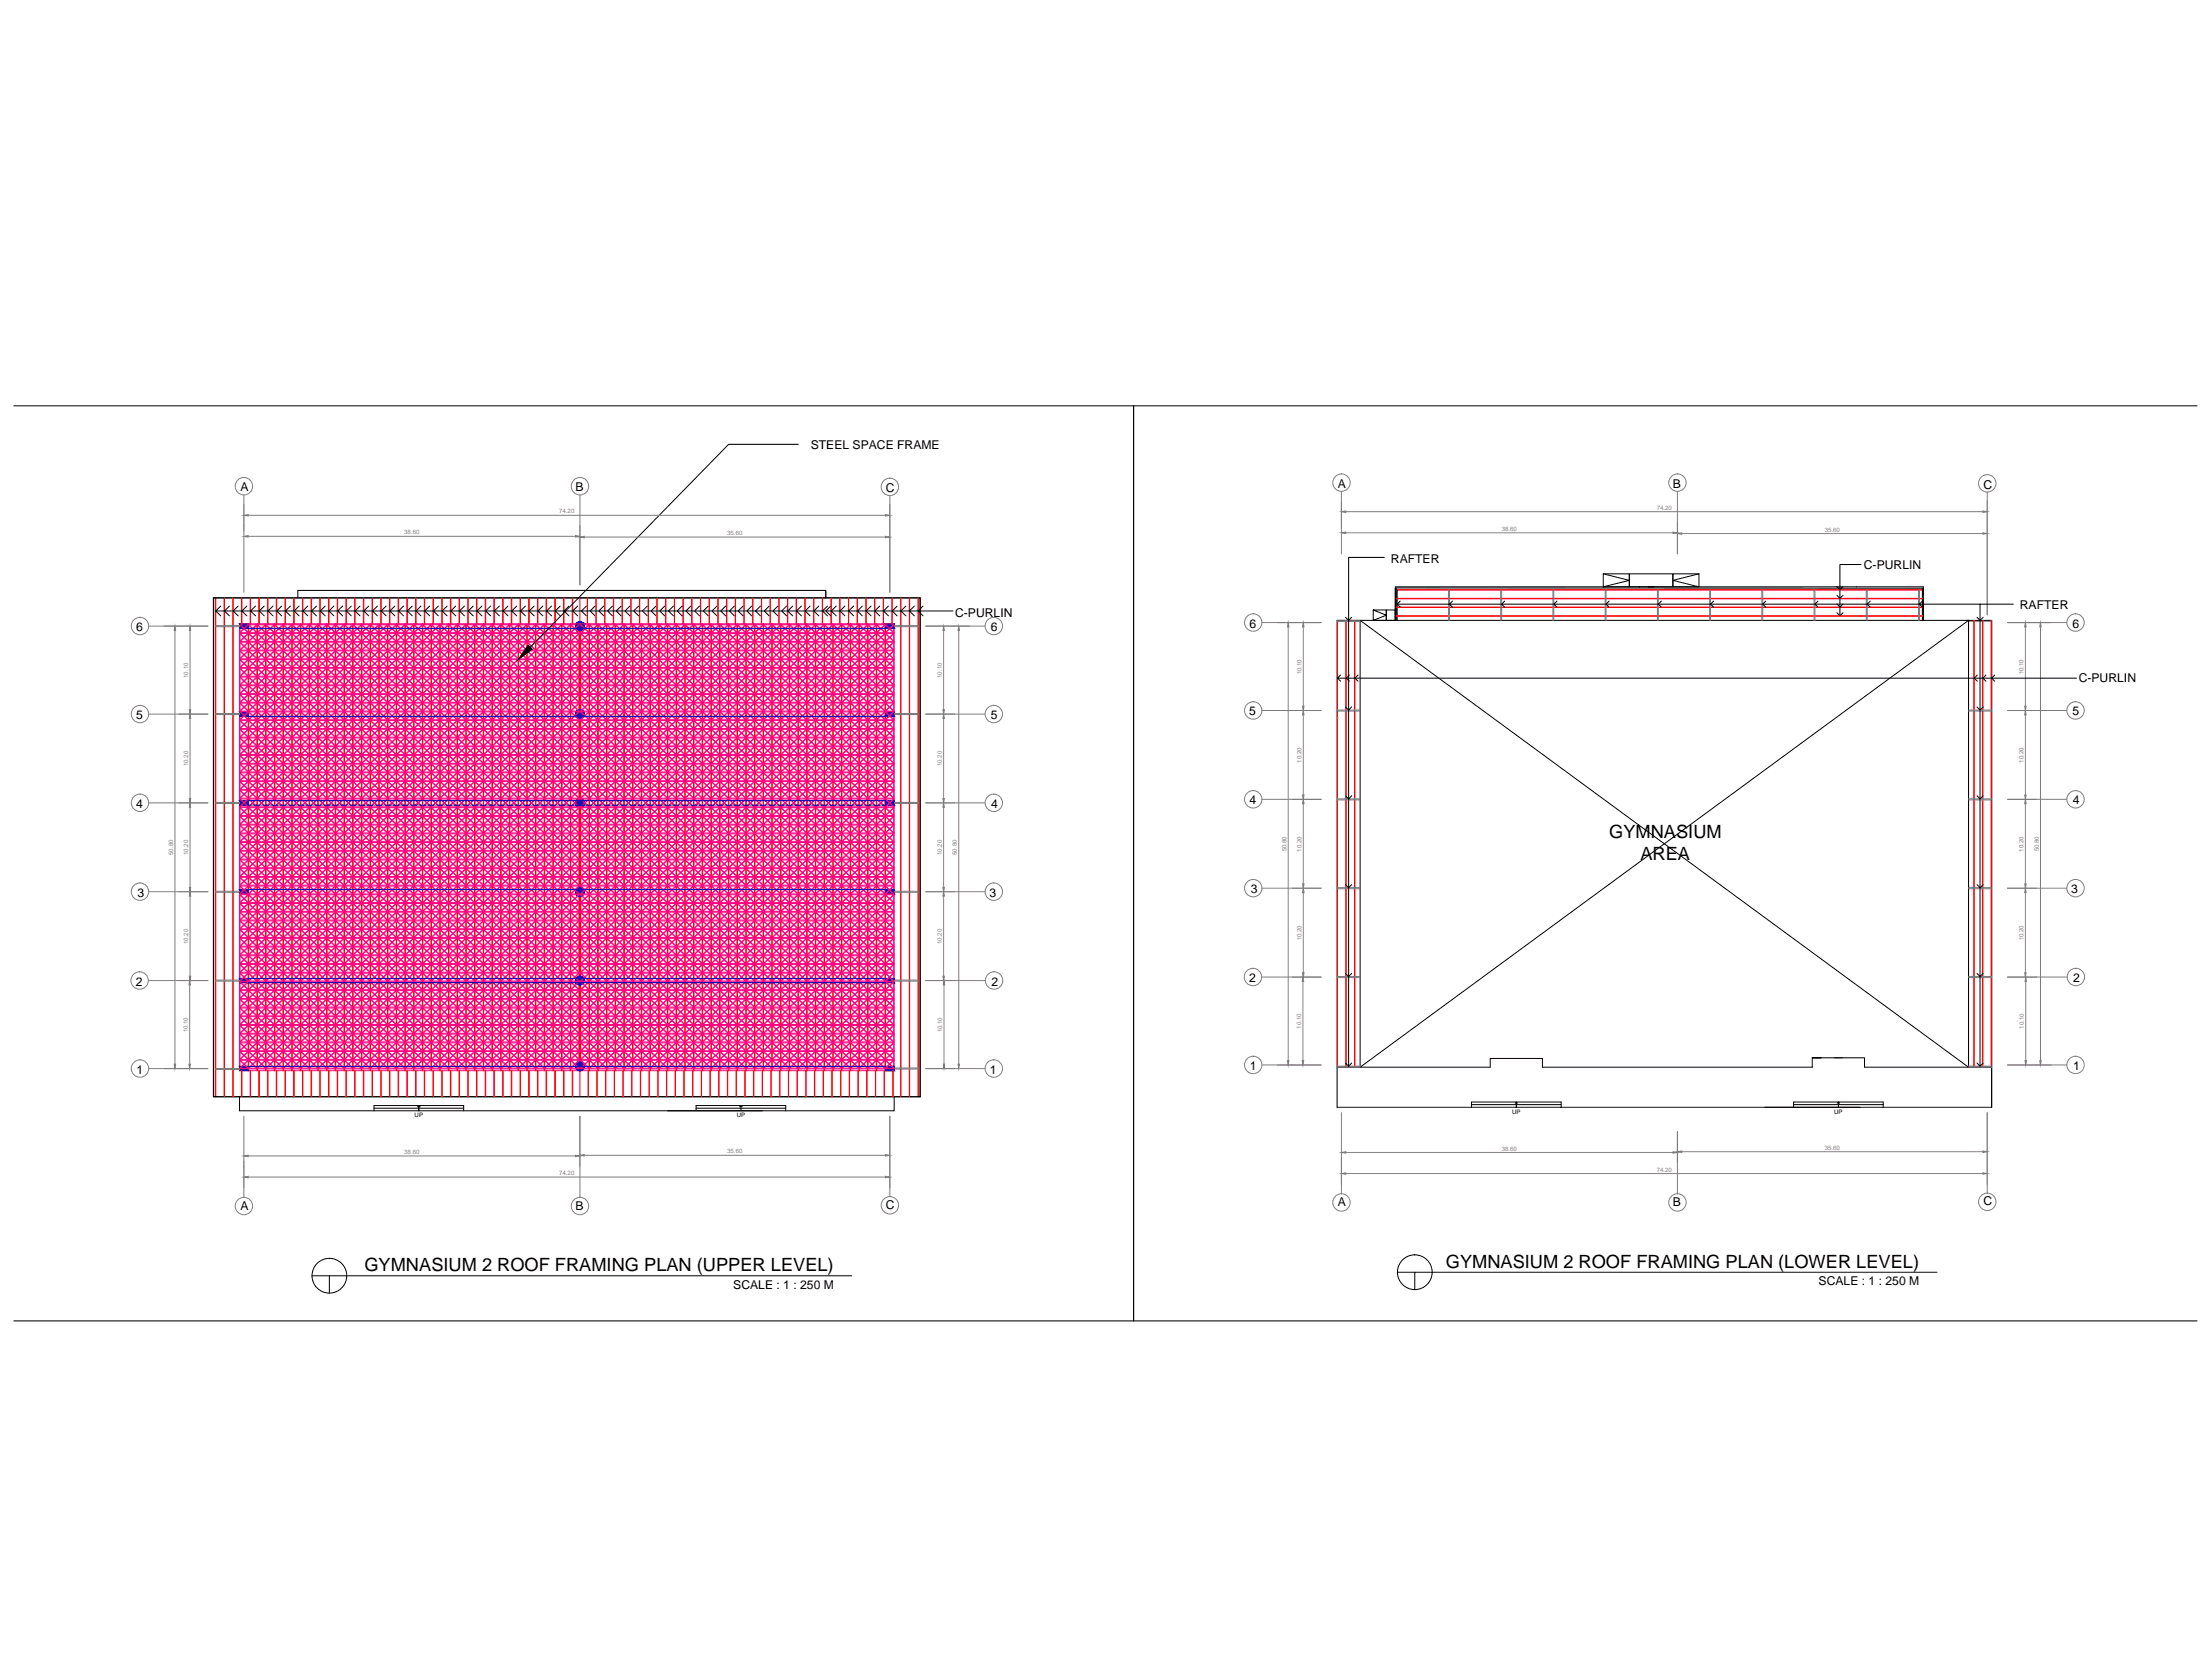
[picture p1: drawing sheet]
<svg xmlns="http://www.w3.org/2000/svg" width="1016mm" height="762mm" viewBox="0 0 1016 762" stroke-linecap="round" stroke-linejoin="round" font-family="sans-serif">
<defs><g id="words">
<g font-size="8.4">
<text x="739" y="385">GYMNASIUM</text>
<text x="754" y="395">AREA</text>
<text x="167" y="584">GYMNASIUM 2 ROOF FRAMING PLAN (UPPER LEVEL)</text>
<text x="664" y="582">GYMNASIUM 2 ROOF FRAMING PLAN (LOWER LEVEL)</text>
</g>
<g font-size="5.6">
<text x="373" y="206">STEEL SPACE FRAME</text>
<text x="110" y="226">A</text>
<text x="264" y="226">B</text>
<text x="407" y="226">C</text>
<text x="615" y="224">A</text>
<text x="769" y="224">B</text>
<text x="911" y="224">C</text>
<text x="639" y="259">RAFTER</text>
<text x="856" y="261">C-PURLIN</text>
<text x="928" y="280">RAFTER</text>
<text x="439" y="283">C-PURLIN</text>
<text x="63" y="290">6</text>
<text x="455" y="290">6</text>
<text x="574" y="288">6</text>
<text x="952" y="288">6</text>
<text x="955" y="313">C-PURLIN</text>
<text x="574" y="329">5</text>
<text x="952" y="329">5</text>
<text x="63" y="330">5</text>
<text x="455" y="330">5</text>
<text x="63" y="371">4</text>
<text x="455" y="371">4</text>
<text x="574" y="369">4</text>
<text x="952" y="369">4</text>
<text x="63" y="412">3</text>
<text x="455" y="412">3</text>
<text x="575" y="410">3</text>
<text x="952" y="410">3</text>
<text x="62" y="453">2</text>
<text x="456" y="453">2</text>
<text x="574" y="451">2</text>
<text x="953" y="451">2</text>
<text x="574" y="491">1</text>
<text x="953" y="491">1</text>
<text x="63" y="493">1</text>
<text x="455" y="493">1</text>
<text x="110" y="556">A</text>
<text x="264" y="556">B</text>
<text x="407" y="555">C</text>
<text x="615" y="554">A</text>
<text x="769" y="554">B</text>
<text x="911" y="554">C</text>
<text x="337" y="592">SCALE : 1 : 250 M</text>
<text x="836" y="590">SCALE : 1 : 250 M</text>
</g>
<g font-size="2.8" fill="#808080">
<text x="257" y="236">74.20</text>
<text x="761" y="234">74.20</text>
<text x="186" y="245">38.60</text>
<text x="334" y="246">35.60</text>
<text x="690" y="244">38.60</text>
<text x="838" y="244">35.60</text>
<text x="86" y="311" transform="rotate(-90 86 311)">10.10</text>
<text x="433" y="311" transform="rotate(-90 433 311)">10.10</text>
<text x="598" y="310" transform="rotate(-90 598 310)">10.10</text>
<text x="930" y="310" transform="rotate(-90 930 310)">10.10</text>
<text x="86" y="352" transform="rotate(-90 86 352)">10.20</text>
<text x="433" y="352" transform="rotate(-90 433 352)">10.20</text>
<text x="598" y="350" transform="rotate(-90 598 350)">10.20</text>
<text x="930" y="350" transform="rotate(-90 930 350)">10.20</text>
<text x="80" y="393" transform="rotate(-90 80 393)">50.80</text>
<text x="86" y="393" transform="rotate(-90 86 393)">10.20</text>
<text x="433" y="393" transform="rotate(-90 433 393)">10.20</text>
<text x="440" y="393" transform="rotate(-90 440 393)">50.80</text>
<text x="591" y="391" transform="rotate(-90 591 391)">50.80</text>
<text x="598" y="391" transform="rotate(-90 598 391)">10.20</text>
<text x="930" y="391" transform="rotate(-90 930 391)">10.20</text>
<text x="937" y="391" transform="rotate(-90 937 391)">50.80</text>
<text x="598" y="432" transform="rotate(-90 598 432)">10.20</text>
<text x="930" y="432" transform="rotate(-90 930 432)">10.20</text>
<text x="86" y="434" transform="rotate(-90 86 434)">10.20</text>
<text x="433" y="434" transform="rotate(-90 433 434)">10.20</text>
<text x="598" y="473" transform="rotate(-90 598 473)">10.10</text>
<text x="930" y="473" transform="rotate(-90 930 473)">10.10</text>
<text x="86" y="474" transform="rotate(-90 86 474)">10.10</text>
<text x="433" y="474" transform="rotate(-90 433 474)">10.10</text>
<text x="186" y="530">38.60</text>
<text x="334" y="530">35.60</text>
<text x="690" y="528">38.60</text>
<text x="838" y="528">35.60</text>
<text x="257" y="540">74.20</text>
<text x="761" y="538">74.20</text>
</g>
<g font-size="2.8">
<text x="191" y="513">UP</text>
<text x="339" y="513">UP</text>
<text x="695" y="511">UP</text>
<text x="843" y="511">UP</text>
</g>
</g></defs>
<!-- layer: draft -->
<g fill="none" stroke="#000" stroke-width=".46">
<path d="M98 275h325v229h-325zM98 275v229h325M137 271h242M379 272v3M641 270h243M641 270v15M884 270v15M614 285h27M625 285v205M631 280l6 3-6 2v-5h6v5h-6M641 285v-5h-4v5h4M904 285h11v224h-301"/>
<path d="M905 285v205M614 490h71v-4h24v4h124v-4h24v4h58M843 486h3M110 504v6h301v-6M172 510v-2h41v2M172 509h41M192 508v2v-2h1M320 510v-2h41v2M320 509h41M340 508v2M340 508h1M676 509v-3h41v3"/>
<path d="M676 507h41M696 507l1-1v3v-3v1M824 509v-3h41v3M824 507h41M844 507l1-1v3M845 506v1"/>
</g>
<!-- layer: SPACEFRAME -->
<g fill="none" stroke="#ff007f" stroke-width=".46">
<path d="M110 287v205h301v-205h-301v205M110 287h301M110 291h301M110 295h301M110 299h301M110 290l2-1 2 2M110 287l2 2M110 298l2-1 2 2M110 291l4 4M110 295l2 2M110 299l4 4M110 291l2 2 2-2"/>
<path d="M110 287l2 2 2-2M110 295l2 2 2-2M110 299l2 2M112 293l-2 1M112 293l-2 2M114 299l-4 3M114 287l-2 2 2 1M114 291l-2 2 2 1M114 295l-2 2 2 1M114 299l-2 2 2 1M114 287l4 4M114 295l4 4"/>
<path d="M114 299l2 2-2 1M114 287l2 2 2-2M114 295l2-2 2 2M114 295l2 2 2-2M114 299l2 2 2-2M116 289l-2 1M116 293l-2 1M116 289l-2 2M116 297l-2 1M118 291l-2 2-2-2M118 287l-2 2 2 1M118 291l-2 2 2 1"/>
<path d="M118 295l-2 2 2 1M118 299l-2 2 2 1M118 287l2 2-2 1M118 295l2 2-2 1M118 291l4 4M118 299l4 4M118 291l2 2 2-2M118 287l2 2 2-2M118 291l2-2 2 2M118 295l2 2 2-2M118 299l2-2 2 2M118 299l2 2"/>
<path d="M120 293l-2 1M120 293l-2 2M122 299l-4 3M122 287l-2 2 2 1M122 291l-2 2 2 1M122 295l-2 2 2 1M122 299l-2 2 2 1M122 287l4 4M122 295l4 4M122 291l2 2-2 1M122 299l2 2-2 1M122 291l2 2 2-2"/>
<path d="M122 295l2-2 2 2M122 287l2 2 2-2M122 295l2 2 2-2M122 299l2 2 2-2M124 297l-2 1M124 289l-2 1M124 297l-2 2M126 287l-2 2 2 1M126 291l-2 2 2 1M126 295l-2 2 2 1M126 299l-2 2 2 1M126 287l2 2-2 1"/>
<path d="M126 291l4 4M126 295l2 2-2 1M126 299l4 4M126 291l2 2 2-2M126 287l2 2 2-2M126 291l2-2 2 2M126 295l2 2 2-2M126 299l2-2 2 2M126 299l2 2M128 293l-2 1M128 293l-2 2M130 299l-4 3"/>
<path d="M130 287l-2 2 2 1M130 291l-2 2 2 1M130 295l-2 2 2 1M130 299l-2 2 2 1M130 287l2 2-2 1M130 291l2 2-2 1M130 295l2 2-2 1M130 299l2 2-2 1M130 291l2 2 2-2M130 295l2-2 2 2M130 287l2 2 2-2M130 291l2-2 2 2"/>
<path d="M130 295l2 2 2-2M130 299l2 2 2-2M130 299l2-2 2 2M134 287l-2 2 2 1M134 291l-2 2 2 1M134 295l-2 2 2 1M134 299l-2 2 2 1M134 287l2 2-2 1M134 295l2 2-2 1M134 291l4 4M134 299l4 4M134 291l2 2 2-2"/>
<path d="M134 287l2 2 2-2M134 291l2-2 2 2M134 295l2 2 2-2M134 299l2-2 2 2M134 299l2 2M136 293l-2 1M136 293l-2 2M138 299l-4 3M138 287l-2 2 2 1M138 291l-2 2 2 1M138 295l-2 2 2 1M138 299l-2 2 2 1"/>
<path d="M138 287l2 2-2 1M138 291l2 2-2 1M138 299l2 2-2 1M138 295l2 2-2 1M138 291l2 2 2-2M138 295l2-2 2 2M138 287l2 2 2-2M138 291l2-2 2 2M138 299l2-2 2 2M138 295l2 2 2-2M138 299l2 2 2-2M142 287l-2 2 2 1"/>
<path d="M142 291l-2 2 2 1M142 295l-2 2 2 1M142 299l-2 2 2 1M142 287l2 2-2 1M142 291l4 4M142 295l2 2-2 1M142 299l4 4M142 299l2 2M142 291l2 2 2-2M142 287l2 2 2-2M142 291l2-2 2 2M142 295l2 2 2-2"/>
<path d="M142 299l2-2 2 2M144 293l-2 1M144 293l-2 2M146 299l-4 3M146 287l-2 2 2 1M146 291l-2 2 2 1M146 295l-2 2 2 1M146 299l-2 2 2 1M146 287l2 2-2 1M146 291l2 2-2 1M146 299l2 2-2 1M146 295l2 2-2 1"/>
<path d="M146 291l2 2 2-2M146 287l2 2 2-2M146 291l2-2 2 2M146 299l2 2 2-2M146 295l2-2 2 2M146 295l2 2 2-2M146 299l2-2 2 2M150 287l-2 2 2 1M150 291l-2 2 2 1M150 295l-2 2 2 1M150 299l-2 2 2 1M150 291l4 4"/>
<path d="M150 290l2-1 2 2M150 287l2 2M150 295l2 2M150 298l2-1 2 2M150 299l4 4M150 299l2 2M150 287l2 2 2-2M150 295l2 2 2-2M152 293l-2 1M152 293l-2 2M154 291l-2 2M154 299l-4 3"/>
<path d="M154 287l-2 2 2 1M154 291l-2 2 2 1M154 295l-2 2 2 1M154 299l-2 2 2 1M154 287l2 2-2 1M154 291l2 2-2 1M154 295l2 2-2 1M154 299l2 2-2 1M154 291l2 2 2-2M154 287l2 2 2-2M154 291l2-2 2 2M154 295l2-2 2 2"/>
<path d="M154 295l2 2 2-2M154 299l2-2 2 2M154 299l2 2 2-2M158 287l-2 2 2 1M158 291l-2 2 2 1M158 295l-2 2 2 1M158 299l-2 2 2 1M158 287l2 2-2 1M158 295l2 2-2 1M158 291l4 4M158 299l4 4M158 291l2 2 2-2"/>
<path d="M158 287l2 2 2-2M158 291l2-2 2 2M158 299l2 2M158 295l2 2 2-2M158 299l2-2 2 2M160 293l-2 1M160 293l-2 2M162 299l-4 3M162 287l-2 2 2 1M162 291l-2 2 2 1M162 295l-2 2 2 1M162 299l-2 2 2 1"/>
<path d="M162 295l2 2-2 1M162 287l2 2-2 1M162 291l2 2-2 1M162 299l2 2-2 1M162 291l2 2 2-2M162 295l2-2 2 2M162 287l2 2 2-2M162 291l2-2 2 2M162 299l2 2 2-2M162 295l2 2 2-2M162 299l2-2 2 2M166 287l-2 2 2 1"/>
<path d="M166 291l-2 2 2 1M166 295l-2 2 2 1M166 299l-2 2 2 1M166 295l2 2-2 1M166 291l4 4M166 287l2 2-2 1M166 299l4 4M166 299l2 2M166 287l2 2 2-2M166 291l2-2 2 2M166 291l2 2 2-2M166 295l2 2 2-2"/>
<path d="M166 299l2-2 2 2M168 293l-2 1M168 293l-2 2M170 299l-4 3M170 287l-2 2 2 1M170 291l-2 2 2 1M170 295l-2 2 2 1M170 299l-2 2 2 1M170 295l2 2-2 1M170 287l2 2-2 1M170 291l2 2-2 1M170 299l2 2-2 1"/>
<path d="M170 291l2 2 2-2M170 295l2-2 2 2M170 287l2 2 2-2M170 291l2-2 2 2M170 295l2 2 2-2M170 299l2-2 2 2M170 299l2 2 2-2M174 287l-2 2 2 1M174 291l-2 2 2 1M174 295l-2 2 2 1M174 299l-2 2 2 1M174 287l2 2-2 1"/>
<path d="M174 295l2 2-2 1M174 291l2 2M174 299l2 2-2 1M174 299l2 2 2-2M174 287l2 2 2-2M174 291l2-2 2 2M174 295l2-2 2 2M174 299l2-2 2 2M174 295l2 2 2-2M178 291l-4 3M178 287l-2 2 2 1M178 291l-2 2 2 1"/>
<path d="M178 295l-2 2 2 1M178 299l-2 2 2 1M178 295l2 2-2 1M178 287l2 2-2 1M178 291l2 2-2 1M178 299l2 2-2 1M178 291l2 2 2-2M178 287l2 2 2-2M178 291l2-2 2 2M178 299l2 2 2-2M178 299l2-2 2 2M178 295l2 2 2-2"/>
<path d="M178 295l2-2 2 2M182 287l-2 2 2 1M182 291l-2 2 2 1M182 295l-2 2 2 1M182 299l-2 2 2 1M182 287l2 2-2 1M182 291l2 2M182 295l2 2-2 1M182 299l2 2-2 1M182 299l2 2 2-2M182 295l2-2 2 2M182 287l2 2 2-2"/>
<path d="M182 291l2-2 2 2M182 295l2 2 2-2M182 299l2-2 2 2M186 291l-4 3M186 287l-2 2 2 1M186 291l-2 2 2 1M186 295l-2 2 2 1M186 299l-2 2 2 1M186 291l2 2-2 1M186 287l2 2-2 1M186 299l2 2-2 1M186 295l2 2-2 1"/>
<path d="M186 291l2 2 2-2M186 287l2 2 2-2M186 291l2-2 2 2M186 295l2-2 2 2M186 299l2 2 2-2M186 295l2 2 2-2M186 299l2-2 2 2M190 287l-2 2 2 1M190 291l-2 2 2 1M190 295l-2 2 2 1M190 299l-2 2 2 1M190 287l2 2-2 1"/>
<path d="M190 291l2 2M190 295l2 2-2 1M190 299l2 2-2 1M190 299l2 2 2-2M190 295l2 2 2-2M190 287l2 2 2-2M190 291l2-2 2 2M190 295l2-2 2 2M190 299l2-2 2 2M194 291l-4 3M194 287l-2 2 2 1M194 291l-2 2 2 1"/>
<path d="M194 295l-2 2 2 1M194 299l-2 2 2 1M194 287l2 2-2 1M194 291l2 2-2 1M194 295l2 2-2 1M194 299l2 2-2 1M194 287l2 2 2-2M194 291l2-2 2 2M194 291l2 2 2-2M194 299l2-2 2 2M194 295l2 2 2-2M194 295l2-2 2 2"/>
<path d="M194 299l2 2 2-2M198 287l-2 2 2 1M198 291l-2 2 2 1M198 295l-2 2 2 1M198 299l-2 2 2 1M198 287l2 2-2 1M198 291l2 2M198 295l2 2-2 1M198 299l2 2-2 1M198 299l2 2 2-2M198 287l2 2 2-2M198 291l2-2 2 2"/>
<path d="M198 295l2 2 2-2M198 295l2-2 2 2M198 299l2-2 2 2M202 291l-4 3M202 287l-2 2 2 1M202 291l-2 2 2 1M202 295l-2 2 2 1M202 299l-2 2 2 1M202 291l2 2-2 1M202 287l2 2-2 1M202 299l2 2-2 1M202 295l2 2-2 1"/>
<path d="M202 291l2 2 2-2M202 287l2 2 2-2M202 291l2-2 2 2M202 295l2-2 2 2M202 299l2 2 2-2M202 295l2 2 2-2M202 299l2-2 2 2M206 287l-2 2 2 1M206 291l-2 2 2 1M206 295l-2 2 2 1M206 299l-2 2 2 1M206 287l2 2-2 1"/>
<path d="M206 291l2 2M206 295l2 2-2 1M206 299l2 2-2 1M206 299l2 2 2-2M206 295l2 2 2-2M206 287l2 2 2-2M206 291l2-2 2 2M206 295l2-2 2 2M206 299l2-2 2 2M210 291l-4 3M210 287l-2 2 2 1M210 291l-2 2 2 1"/>
<path d="M210 295l-2 2 2 1M210 299l-2 2 2 1M210 287l2 2-2 1M210 291l2 2-2 1M210 299l2 2-2 1M210 295l2 2-2 1M210 291l2 2 2-2M210 287l2 2 2-2M210 291l2-2 2 2M210 299l2-2 2 2M210 295l2 2 2-2M210 295l2-2 2 2"/>
<path d="M210 299l2 2 2-2M214 287l-2 2 2 1M214 291l-2 2 2 1M214 295l-2 2 2 1M214 299l-2 2 2 1M214 287l2 2-2 1M214 291l2 2M214 295l2 2-2 1M214 299l2 2-2 1M214 299l2 2 2-2M214 295l2 2 2-2M214 287l2 2 2-2"/>
<path d="M214 291l2-2 2 2M214 295l2-2 2 2M214 299l2-2 2 2M218 291l-4 3M218 287l-2 2 2 1M218 291l-2 2 2 1M218 295l-2 2 2 1M218 299l-2 2 2 1M218 291l2 2-2 1M218 287l2 2-2 1M218 299l2 2-2 1M218 295l2 2-2 1"/>
<path d="M218 291l2 2 2-2M218 287l2 2 2-2M218 291l2-2 2 2M218 299l2 2 2-2M218 295l2 2 2-2M218 295l2-2 2 2M218 299l2-2 2 2M222 287l-2 2 2 1M222 291l-2 2 2 1M222 295l-2 2 2 1M222 299l-2 2 2 1M222 287l2 2-2 1"/>
<path d="M222 291l2 2M222 295l2 2-2 1M222 299l2 2-2 1M222 299l2 2 2-2M222 295l2 2 2-2M222 295l2-2 2 2M222 287l2 2 2-2M222 291l2-2 2 2M222 299l2-2 2 2M226 291l-4 3M226 287l-2 2 2 1M226 291l-2 2 2 1"/>
<path d="M226 295l-2 2 2 1M226 299l-2 2 2 1M226 287l2 2-2 1M226 291l2 2-2 1M226 299l2 2-2 1M226 295l2 2-2 1M226 291l2 2 2-2M226 287l2 2 2-2M226 291l2-2 2 2M226 295l2-2 2 2M226 295l2 2 2-2M226 299l2 2 2-2"/>
<path d="M226 299l2-2 2 2M230 287l-2 2 2 1M230 291l-2 2 2 1M230 295l-2 2 2 1M230 299l-2 2 2 1M230 287l2 2-2 1M230 295l2 2-2 1M230 291l2 2M230 299l2 2-2 1M230 299l2 2 2-2M230 295l2 2 2-2M230 287l2 2 2-2"/>
<path d="M230 291l2-2 2 2M230 295l2-2 2 2M230 299l2-2 2 2M234 291l-4 3M234 287l-2 2 2 1M234 291l-2 2 2 1M234 295l-2 2 2 1M234 299l-2 2 2 1M234 287l2 2-2 1M234 291l2 2-2 1M234 295l2 2-2 1M234 299l2 2-2 1"/>
<path d="M234 291l2 2 2-2M234 287l2 2 2-2M234 291l2-2 2 2M234 299l2 2 2-2M234 295l2 2 2-2M234 295l2-2 2 2M234 299l2-2 2 2M238 287l-2 2 2 1M238 291l-2 2 2 1M238 295l-2 2 2 1M238 299l-2 2 2 1M238 287l2 2-2 1"/>
<path d="M238 291l2 2M238 295l2 2-2 1M238 299l2 2-2 1M238 299l2 2 2-2M238 295l2-2 2 2M238 287l2 2 2-2M238 291l2-2 2 2M238 295l2 2 2-2M238 299l2-2 2 2M242 291l-4 3M242 287l-2 2 2 1M242 291l-2 2 2 1"/>
<path d="M242 295l-2 2 2 1M242 299l-2 2 2 1M242 287l2 2-2 1M242 291l2 2-2 1M242 299l2 2-2 1M242 295l2 2-2 1M242 291l2 2M242 287l2 2 2-2M242 291l2-2 2 2M242 295l2 2 2-2M242 299l2 2 2-2M242 299l2-2 2 2"/>
<path d="M244 293l2 2M246 291l-4 4M246 287l-2 2 2 1M246 291l-2 2 2 1M246 295l-2 2 2 1M246 299l-2 2 2 1M246 287l2 2-2 1M246 295l2 2-2 1M246 291l2 2M246 299l2 2-2 1M246 295l2 2 2-2M246 287l2 2 2-2"/>
<path d="M246 291l2-2 2 2M246 295l2-2 2 2M246 299l2 2 2-2M246 299l2-2 2 2M250 291l-4 3M250 287l-2 2 2 1M250 291l-2 2 2 1M250 295l-2 2 2 1M250 299l-2 2 2 1M250 295l2 2-2 1M250 287l2 2-2 1M250 291l2 2-2 1"/>
<path d="M250 299l2 2-2 1M250 291l2 2 2-2M250 287l2 2 2-2M250 291l2-2 2 2M250 299l2 2 2-2M250 299l2-2 2 2M250 295l2 2 2-2M250 295l2-2 2 2M254 287l-2 2 2 1M254 291l-2 2 2 1M254 295l-2 2 2 1M254 299l-2 2 2 1"/>
<path d="M254 287l2 2-2 1M254 291l2 2M254 295l2 2-2 1M254 299l2 2-2 1M254 299l2 2 2-2M254 287l2 2 2-2M254 291l2-2 2 2M254 295l2 2 2-2M254 295l2-2 2 2M254 299l2-2 2 2M258 291l-4 3M258 287l-2 2 2 1"/>
<path d="M258 291l-2 2 2 1M258 295l-2 2 2 1M258 299l-2 2 2 1M258 295l2 2-2 1M258 291l2 2-2 1M258 287l2 2-2 1M258 299l2 2-2 1M258 291l2 2 2-2M258 287l2 2 2-2M258 291l2-2 2 2M258 299l2 2 2-2M258 295l2 2 2-2"/>
<path d="M258 295l2-2 2 2M258 299l2-2 2 2M262 287l-2 2 2 1M262 291l-2 2 2 1M262 295l-2 2 2 1M262 299l-2 2 2 1M262 287l2 2-2 1M262 295l2 2-2 1M262 299l2 2-2 1M262 291l2 2M262 299l2 2 2-2M262 295l2 2 2-2"/>
<path d="M262 287l2 2 2-2M262 291l2-2 2 2M262 299l2-2 2 2M262 295l2-2 2 2M266 291l-4 3M266 287l-2 2 2 1M266 291l-2 2 2 1M266 295l-2 2 2 1M266 299l-2 2 2 1M267 287l4 4M267 291l2 2-2 1M267 295l4 4"/>
<path d="M267 299l2 2-2 1M267 287l2 2 2-2M267 291l2 2 2-2M267 295l2-2 2 2M267 295l2 2 2-2M267 299l2 2 2-2M269 289l-2 1M269 297l-2 1M269 289l-2 2M269 297l-2 2M271 287l-2 2 2 1M271 291l-2 2 2 1"/>
<path d="M271 295l-2 2 2 1M271 299l-2 2 2 1M271 299l4 4M271 287l2 2-2 1M271 295l2 2-2 1M271 291l4 4M271 295l2 2 2-2M271 299l2-2 2 2M271 291l2 2 2-2M271 287l2 2 2-2M271 291l2-2 2 2M271 299l2 2"/>
<path d="M273 293l-2 1M273 293l-2 2M275 299l-4 3M275 287l-2 2 2 1M275 291l-2 2 2 1M275 295l-2 2 2 1M275 299l-2 2 2 1M275 287l4 4M275 291l2 2-2 1M275 295l4 4M275 299l2 2-2 1M275 299l2 2 2-2"/>
<path d="M275 291l2 2 2-2M275 295l2-2 2 2M275 287l2 2 2-2M275 295l2 2 2-2M277 289l-2 1M277 297l-2 1M277 289l-2 2M277 297l-2 2M279 287l-2 2 2 1M279 291l-2 2 2 1M279 295l-2 2 2 1M279 299l-2 2 2 1"/>
<path d="M279 291l4 4M279 287l2 2-2 1M279 295l2 2-2 1M279 299l4 4M279 287l2 2 2-2M279 291l2-2 2 2M279 299l2-2 2 2M279 295l2 2 2-2M279 299l2 2M281 293l-2 1M281 293l-2 2M283 291l-2 2"/>
<path d="M283 299l-4 3M283 287l-2 2 2 1M283 291l-2 2 2 1M283 295l-2 2 2 1M283 299l-2 2 2 1M283 287l4 4M283 291l2 2-2 1M283 299l2 2-2 1M283 295l4 4M283 291l2 2 2-2M283 295l2-2 2 2M283 287l2 2 2-2"/>
<path d="M283 295l2 2 2-2M283 299l2 2 2-2M285 289l-2 1M285 297l-2 1M285 289l-2 2M285 297l-2 2M287 287l-2 2 2 1M287 291l-2 2 2 1M287 295l-2 2 2 1M287 299l-2 2 2 1M287 287l2 2-2 1M287 291l4 4"/>
<path d="M287 295l2 2-2 1M287 299l4 4M287 291l2 2 2-2M287 287l2 2 2-2M287 291l2-2 2 2M287 295l2 2 2-2M287 299l2-2 2 2M287 299l2 2M289 293l-2 1M289 293l-2 2M291 299l-4 3M291 287l-2 2 2 1"/>
<path d="M291 291l-2 2 2 1M291 295l-2 2 2 1M291 299l-2 2 2 1M291 287l2 2-2 1M291 291l2 2-2 1M291 299l2 2-2 1M291 295l2 2-2 1M291 291l2 2 2-2M291 295l2-2 2 2M291 287l2 2 2-2M291 291l2-2 2 2M291 295l2 2 2-2"/>
<path d="M291 299l2-2 2 2M291 299l2 2 2-2M295 287l-2 2 2 1M295 291l-2 2 2 1M295 295l-2 2 2 1M295 299l-2 2 2 1M295 291l4 4M295 290l2-1 2 2M295 287l2 2M295 295l2 2-2 1M295 299l4 4M295 287l2 2 2-2"/>
<path d="M295 291l2 2 2-2M295 295l2 2 2-2M295 299l2-2 2 2M295 299l2 2M297 293l-2 1M297 293l-2 2M299 299l-4 3M299 287l-2 2 2 1M299 291l-2 2 2 1M299 295l-2 2 2 1M299 299l-2 2 2 1M299 287l2 2-2 1"/>
<path d="M299 291l2 2-2 1M299 295l2 2-2 1M299 299l2 2-2 1M299 291l2 2 2-2M299 295l2-2 2 2M299 287l2 2 2-2M299 291l2-2 2 2M299 295l2 2 2-2M299 299l2-2 2 2M299 299l2 2 2-2M303 287l-2 2 2 1M303 291l-2 2 2 1"/>
<path d="M303 295l-2 2 2 1M303 299l-2 2 2 1M303 287l2 2-2 1M303 295l2 2-2 1M303 291l4 4M303 299l4 4M303 299l2 2 2-2M303 291l2 2 2-2M303 287l2 2 2-2M303 291l2-2 2 2M303 295l2 2 2-2M303 299l2-2 2 2"/>
<path d="M305 293l-2 1M305 293l-2 2M307 287l-2 2 2 1M307 291l-2 2 2 1M307 295l-2 2 2 1M307 299l-2 2 2 1M307 287l2 2-2 1M307 291l2 2-2 1M307 299l2 2-2 1M307 295l2 2-2 1M307 291l2 2 2-2M307 295l2-2 2 2"/>
<path d="M307 287l2 2 2-2M307 291l2-2 2 2M307 299l2 2 2-2M307 299l2-2 2 2M307 295l2 2 2-2M311 287l-2 2 2 1M311 291l-2 2 2 1M311 295l-2 2 2 1M311 299l-2 2 2 1M311 287l2 2-2 1M311 291l4 4M311 295l2 2-2 1"/>
<path d="M311 299l4 4M311 299l2 2M311 291l2 2 2-2M311 287l2 2 2-2M311 291l2-2 2 2M311 295l2 2 2-2M311 299l2-2 2 2M313 293l-2 1M313 293l-2 2M315 299l-4 3M315 287l-2 2 2 1M315 291l-2 2 2 1"/>
<path d="M315 295l-2 2 2 1M315 299l-2 2 2 1M315 287l2 2-2 1M315 291l2 2-2 1M315 295l2 2-2 1M315 299l2 2-2 1M315 291l2 2 2-2M315 295l2-2 2 2M315 287l2 2 2-2M315 291l2-2 2 2M315 299l2 2 2-2M315 295l2 2 2-2"/>
<path d="M315 299l2-2 2 2M319 287l-2 2 2 1M319 291l-2 2 2 1M319 295l-2 2 2 1M319 299l-2 2 2 1M319 287l2 2-2 1M319 295l2 2-2 1M319 291l4 4M319 299l4 4M319 299l2 2M319 291l2 2 2-2M319 287l2 2 2-2"/>
<path d="M319 291l2-2 2 2M319 295l2 2 2-2M319 299l2-2 2 2M321 293l-2 1M321 293l-2 2M323 299l-4 3M323 287l-2 2 2 1M323 291l-2 2 2 1M323 295l-2 2 2 1M323 299l-2 2 2 1M323 287l2 2-2 1M323 291l2 2-2 1"/>
<path d="M323 299l2 2-2 1M323 295l2 2-2 1M323 291l2 2 2-2M323 287l2 2 2-2M323 291l2-2 2 2M323 299l2-2 2 2M323 295l2-2 2 2M323 295l2 2 2-2M323 299l2 2 2-2M327 287l-2 2 2 1M327 291l-2 2 2 1M327 295l-2 2 2 1"/>
<path d="M327 299l-2 2 2 1M327 287l2 2-2 1M327 295l2 2-2 1M327 291l4 4M327 299l4 4M327 299l2 2M327 291l2 2 2-2M327 287l2 2 2-2M327 291l2-2 2 2M327 295l2 2 2-2M327 299l2-2 2 2M329 293l-2 1"/>
<path d="M329 293l-2 2M331 299l-4 3M331 287l-2 2 2 1M331 291l-2 2 2 1M331 295l-2 2 2 1M331 299l-2 2 2 1M331 287l2 2-2 1M331 291l2 2-2 1M331 299l2 2-2 1M331 295l2 2-2 1M331 291l2 2 2-2M331 287l2 2 2-2"/>
<path d="M331 291l2-2 2 2M331 299l2 2 2-2M331 295l2-2 2 2M331 295l2 2 2-2M331 299l2-2 2 2M335 287l-2 2 2 1M335 291l-2 2 2 1M335 295l-2 2 2 1M335 299l-2 2 2 1M335 287l2 2-2 1M335 291l2 2M335 295l2 2-2 1"/>
<path d="M335 299l2 2-2 1M335 287l2 2 2-2M335 291l2-2 2 2M335 295l2 2 2-2M335 295l2-2 2 2M335 299l2-2 2 2M335 299l2 2 2-2M339 291l-4 3M339 287l-2 2 2 1M339 291l-2 2 2 1M339 295l-2 2 2 1M339 299l-2 2 2 1"/>
<path d="M339 295l2 2-2 1M339 287l2 2-2 1M339 291l2 2-2 1M339 299l2 2-2 1M339 291l2 2 2-2M339 287l2 2 2-2M339 291l2-2 2 2M339 299l2-2 2 2M339 295l2 2 2-2M339 295l2-2 2 2M339 299l2 2 2-2M343 287l-2 2 2 1"/>
<path d="M343 291l-2 2 2 1M343 295l-2 2 2 1M343 299l-2 2 2 1M343 287l2 2-2 1M343 291l2 2M343 295l2 2-2 1M343 299l2 2-2 1M343 299l2 2 2-2M343 295l2 2 2-2M343 287l2 2 2-2M343 291l2-2 2 2M343 295l2-2 2 2"/>
<path d="M343 299l2-2 2 2M347 291l-4 3M347 287l-2 2 2 1M347 291l-2 2 2 1M347 295l-2 2 2 1M347 299l-2 2 2 1M347 295l2 2-2 1M347 291l2 2-2 1M347 287l2 2-2 1M347 299l2 2-2 1M347 291l2 2 2-2M347 287l2 2 2-2"/>
<path d="M347 291l2-2 2 2M347 295l2-2 2 2M347 299l2 2 2-2M347 295l2 2 2-2M347 299l2-2 2 2M351 287l-2 2 2 1M351 291l-2 2 2 1M351 295l-2 2 2 1M351 299l-2 2 2 1M351 287l2 2-2 1M351 291l2 2M351 295l2 2-2 1"/>
<path d="M351 299l2 2-2 1M351 299l2 2 2-2M351 295l2 2 2-2M351 295l2-2 2 2M351 287l2 2 2-2M351 291l2-2 2 2M351 299l2-2 2 2M355 291l-4 3M355 287l-2 2 2 1M355 291l-2 2 2 1M355 295l-2 2 2 1M355 299l-2 2 2 1"/>
<path d="M355 295l2 2-2 1M355 287l2 2-2 1M355 291l2 2-2 1M355 299l2 2-2 1M355 291l2 2 2-2M355 287l2 2 2-2M355 291l2-2 2 2M355 295l2 2 2-2M355 295l2-2 2 2M355 299l2 2 2-2M355 299l2-2 2 2M359 287l-2 2 2 1"/>
<path d="M359 291l-2 2 2 1M359 295l-2 2 2 1M359 299l-2 2 2 1M359 287l2 2-2 1M359 295l2 2-2 1M359 291l2 2M359 299l2 2-2 1M359 299l2 2 2-2M359 295l2 2 2-2M359 287l2 2 2-2M359 291l2-2 2 2M359 295l2-2 2 2"/>
<path d="M359 299l2-2 2 2M363 291l-4 3M363 287l-2 2 2 1M363 291l-2 2 2 1M363 295l-2 2 2 1M363 299l-2 2 2 1M363 287l2 2-2 1M363 291l2 2-2 1M363 299l2 2-2 1M363 295l2 2-2 1M363 291l2 2 2-2M363 287l2 2 2-2"/>
<path d="M363 291l2-2 2 2M363 299l2 2 2-2M363 295l2 2 2-2M363 295l2-2 2 2M363 299l2-2 2 2M367 287l-2 2 2 1M367 291l-2 2 2 1M367 295l-2 2 2 1M367 299l-2 2 2 1M367 287l2 2-2 1M367 291l2 2M367 295l2 2-2 1"/>
<path d="M367 299l2 2-2 1M367 299l2 2 2-2M367 295l2-2 2 2M367 287l2 2 2-2M367 291l2-2 2 2M367 295l2 2 2-2M367 299l2-2 2 2M371 291l-4 3M371 287l-2 2 2 1M371 291l-2 2 2 1M371 295l-2 2 2 1M371 299l-2 2 2 1"/>
<path d="M371 287l2 2-2 1M371 291l2 2-2 1M371 299l2 2-2 1M371 295l2 2-2 1M371 291l2 2 2-2M371 287l2 2 2-2M371 291l2-2 2 2M371 295l2-2 2 2M371 295l2 2 2-2M371 299l2 2 2-2M371 299l2-2 2 2M375 287l-2 2 2 1"/>
<path d="M375 291l-2 2 2 1M375 295l-2 2 2 1M375 299l-2 2 2 1M375 287l2 2-2 1M375 295l2 2-2 1M375 291l2 2M375 299l2 2-2 1M375 299l2 2 2-2M375 295l2 2 2-2M375 287l2 2 2-2M375 291l2-2 2 2M375 295l2-2 2 2"/>
<path d="M375 299l2-2 2 2M379 291l-4 3M379 287l-2 2 2 1M379 291l-2 2 2 1M379 295l-2 2 2 1M379 299l-2 2 2 1M379 287l2 2-2 1M379 291l2 2-2 1M379 295l2 2-2 1M379 299l2 2-2 1M379 291l2 2 2-2M379 287l2 2 2-2"/>
<path d="M379 291l2-2 2 2M379 299l2 2 2-2M379 299l2-2 2 2M379 295l2 2 2-2M379 295l2-2 2 2M383 287l-2 2 2 1M383 291l-2 2 2 1M383 295l-2 2 2 1M383 299l-2 2 2 1M383 287l2 2-2 1M383 291l2 2M383 295l2 2-2 1"/>
<path d="M383 299l2 2-2 1M383 299l2 2 2-2M383 287l2 2 2-2M383 291l2-2 2 2M383 295l2 2 2-2M383 295l2-2 2 2M383 299l2-2 2 2M387 291l-4 3M387 287l-2 2 2 1M387 291l-2 2 2 1M387 295l-2 2 2 1M387 299l-2 2 2 1"/>
<path d="M387 291l2 2-2 1M387 287l2 2-2 1M387 299l2 2-2 1M387 295l2 2-2 1M387 291l2 2 2-2M387 287l2 2 2-2M387 291l2-2 2 2M387 295l2-2 2 2M387 299l2 2 2-2M387 295l2 2 2-2M387 299l2-2 2 2M391 287l-2 2 2 1"/>
<path d="M391 291l-2 2 2 1M391 295l-2 2 2 1M391 299l-2 2 2 1M391 287l2 2-2 1M391 291l2 2M391 295l2 2-2 1M391 299l2 2-2 1M391 299l2 2 2-2M391 295l2 2 2-2M391 287l2 2 2-2M391 291l2-2 2 2M391 295l2-2 2 2"/>
<path d="M391 299l2-2 2 2M395 291l-4 3M395 287l-2 2 2 1M395 291l-2 2 2 1M395 295l-2 2 2 1M395 299l-2 2 2 1M395 287l2 2-2 1M395 291l2 2-2 1M395 299l2 2-2 1M395 295l2 2-2 1M395 291l2 2 2-2M395 287l2 2 2-2"/>
<path d="M395 291l2-2 2 2M395 299l2-2 2 2M395 295l2 2 2-2M395 295l2-2 2 2M395 299l2 2 2-2M399 287l-2 2 2 1M399 291l-2 2 2 1M399 295l-2 2 2 1M399 299l-2 2 2 1M399 287l2 2-2 1M399 291l2 2M399 295l2 2-2 1"/>
<path d="M399 299l2 2-2 1M399 299l2 2 2-2M399 287l2 2 2-2M399 291l2-2 2 2M399 295l2 2 2-2M399 295l2-2 2 2M399 299l2-2 2 2M403 291l-4 3M403 287l-2 2 2 1M403 291l-2 2 2 1M403 295l-2 2 2 1M403 299l-2 2 2 1"/>
<path d="M403 291l2 2-2 1M403 287l2 2-2 1M403 299l2 2-2 1M403 295l2 2-2 1M403 291l2 2 2-2M403 287l2 2 2-2M403 291l2-2 2 2M403 299l2 2 2-2M403 295l2 2 2-2M403 295l2-2 2 2M403 299l2-2 2 2M407 287l-2 2 2 1"/>
<path d="M407 291l-2 2 2 1M407 295l-2 2 2 1M407 299l-2 2 2 1M407 287l2 2-2 1M407 291l2 2M407 295l2 2-2 1M407 299l2 2-2 1M407 299l2 2 2-2M407 295l2 2 2-2M407 291l4 4M407 287l2 2 2-2M407 291l2-2 2 2"/>
<path d="M407 299l2-2 2 2M409 293l-2 2M411 291l-4 3M411 287l-2 2 2 1M411 291l-2 2 2 1M411 295l-2 2 2 1M411 299l-2 2 2 1M411 287v205M110 303h301M110 307h301M110 311h301M110 315h301"/>
<path d="M110 319h301M110 303l2 2-2 1M110 311l2 2-2 1M110 307l4 4M110 319l2 2-2 1M110 315l4 4M110 307l2-2 2 2M110 303l2 2 2-2M110 315l2-2 2 2M110 307l2 2M110 311l2 2 2-2M110 315l2 2"/>
<path d="M110 319l2 2 2-2M112 301l-2 2M112 309l-2 2M112 317l-2 2M114 307l-4 3M114 315l-4 3M114 303l-2 2 2 1M114 307l-2 2 2 1M114 311l-2 2 2 1M114 315l-2 2 2 1M114 319l-2 2 2 1M114 303l4 4"/>
<path d="M114 307l2 2-2 1M114 311l4 4M114 315l2 2-2 1M114 319l4 4M114 303l2-2 2 2M114 303l2 2 2-2M114 307l2 2 2-2M114 311l2-2 2 2M114 311l2 2 2-2M114 315l2 2 2-2M114 319l2-2 2 2M114 319l2 2 2-2"/>
<path d="M116 305l-2 1M116 313l-2 1M116 305l-2 2M116 313l-2 2M118 303l-2 2 2 1M118 307l-2 2 2 1M118 311l-2 2 2 1M118 315l-2 2 2 1M118 319l-2 2 2 1M118 303l2 2-2 1M118 311l2 2-2 1M118 307l4 4"/>
<path d="M118 319l2 2-2 1M118 315l4 4M118 303l2 2 2-2M118 307l2-2 2 2M118 315l2 2M118 307l2 2M118 311l2 2 2-2M118 315l2-2 2 2M118 319l2 2 2-2M120 301l-2 2M120 309l-2 2M120 317l-2 2"/>
<path d="M122 307l-4 3M122 315l-4 3M122 303l-2 2 2 1M122 307l-2 2 2 1M122 311l-2 2 2 1M122 315l-2 2 2 1M122 319l-2 2 2 1M122 303l4 4M122 311l4 4M122 307l2 2-2 1M122 319l4 4M122 315l2 2-2 1"/>
<path d="M122 303l2-2 2 2M122 303l2 2 2-2M122 311l2-2 2 2M122 319l2-2 2 2M122 307l2 2 2-2M122 315l2 2 2-2M122 311l2 2 2-2M122 319l2 2 2-2M124 305l-2 1M124 313l-2 1M124 305l-2 2M124 313l-2 2"/>
<path d="M126 303l-2 2 2 1M126 307l-2 2 2 1M126 311l-2 2 2 1M126 315l-2 2 2 1M126 319l-2 2 2 1M126 303l2 2-2 1M126 311l2 2-2 1M126 307l4 4M126 315l4 4M126 319l2 2M126 303l2 2 2-2M126 307l2-2 2 2"/>
<path d="M126 315l2 2M126 307l2 2M126 311l2 2 2-2M126 315l2-2 2 2M126 319l2 2 2-2M128 301l-2 2M128 309l-2 2M128 317l-2 2M130 307l-4 3M130 315l-4 3M130 303l-2 2 2 1M130 307l-2 2 2 1"/>
<path d="M130 311l-2 2 2 1M130 315l-2 2 2 1M130 319l-2 2 2 1M130 303l2 2-2 1M130 307l2 2-2 1M130 311l2 2-2 1M130 315l2 2-2 1M130 319l2 2-2 1M130 303l2-2 2 2M130 303l2 2 2-2M130 307l2 2 2-2M130 307l2-2 2 2"/>
<path d="M130 319l2-2 2 2M130 311l2-2 2 2M130 311l2 2 2-2M130 315l2 2 2-2M130 315l2-2 2 2M130 319l2 2 2-2M134 303l-2 2 2 1M134 307l-2 2 2 1M134 311l-2 2 2 1M134 315l-2 2 2 1M134 319l-2 2 2 1M134 303l2 2-2 1"/>
<path d="M134 311l2 2-2 1M134 307l4 4M134 319l2 2-2 1M134 315l4 4M134 303l2 2 2-2M134 307l2-2 2 2M134 311l2 2 2-2M134 307l2 2M134 315l2 2M134 315l2-2 2 2M134 319l2 2 2-2M136 301l-2 2"/>
<path d="M136 309l-2 2M136 317l-2 2M138 307l-4 3M138 315l-4 3M138 303l-2 2 2 1M138 307l-2 2 2 1M138 311l-2 2 2 1M138 315l-2 2 2 1M138 319l-2 2 2 1M138 307l2 2-2 1M138 311l2 2-2 1M138 303l2 2-2 1"/>
<path d="M138 315l2 2-2 1M138 319l2 2-2 1M138 303l2-2 2 2M138 307l2-2 2 2M138 311l2-2 2 2M138 303l2 2 2-2M138 319l2-2 2 2M138 315l2-2 2 2M138 307l2 2 2-2M138 315l2 2 2-2M138 311l2 2 2-2M138 319l2 2 2-2"/>
<path d="M142 303l-2 2 2 1M142 307l-2 2 2 1M142 311l-2 2 2 1M142 315l-2 2 2 1M142 319l-2 2 2 1M142 303l2 2-2 1M142 311l2 2-2 1M142 307l4 4M142 315l4 4M142 319l2 2-2 1M142 307l2 2M142 303l2 2 2-2"/>
<path d="M142 315l2 2M142 307l2-2 2 2M142 311l2 2 2-2M142 315l2-2 2 2M142 319l2 2 2-2M144 301l-2 2M144 309l-2 2M144 317l-2 2M146 307l-4 3M146 315l-4 3M146 303l-2 2 2 1M146 307l-2 2 2 1"/>
<path d="M146 311l-2 2 2 1M146 315l-2 2 2 1M146 319l-2 2 2 1M146 307l2 2-2 1M146 311l2 2-2 1M146 303l2 2-2 1M146 315l2 2-2 1M146 319l2 2-2 1M146 303l2-2 2 2M146 307l2 2 2-2M146 311l2-2 2 2M146 303l2 2 2-2"/>
<path d="M146 307l2-2 2 2M146 315l2 2 2-2M146 311l2 2 2-2M146 315l2-2 2 2M146 319l2-2 2 2M146 319l2 2 2-2M150 303l-2 2 2 1M150 307l-2 2 2 1M150 311l-2 2 2 1M150 315l-2 2 2 1M150 319l-2 2 2 1M150 303l2 2-2 1"/>
<path d="M150 311l2 2-2 1M150 307l4 4M150 315l4 4M150 319l2 2-2 1M150 307l2 2M150 303l2 2 2-2M150 307l2-2 2 2M150 315l2 2M150 311l2 2 2-2M150 315l2-2 2 2M150 319l2 2 2-2M152 301l-2 2"/>
<path d="M152 309l-2 2M152 317l-2 2M154 307l-4 3M154 315l-4 3M154 303l-2 2 2 1M154 307l-2 2 2 1M154 311l-2 2 2 1M154 315l-2 2 2 1M154 319l-2 2 2 1M154 303l2 2-2 1M154 307l2 2-2 1M154 311l2 2-2 1"/>
<path d="M154 315l2 2-2 1M154 319l2 2-2 1M154 303l2-2 2 2M154 303l2 2 2-2M154 311l2-2 2 2M154 307l2-2 2 2M154 307l2 2 2-2M154 315l2 2 2-2M154 311l2 2 2-2M154 315l2-2 2 2M154 319l2-2 2 2M154 319l2 2 2-2"/>
<path d="M158 303l-2 2 2 1M158 307l-2 2 2 1M158 311l-2 2 2 1M158 315l-2 2 2 1M158 319l-2 2 2 1M158 303l2 2-2 1M158 311l2 2-2 1M158 307l4 4M158 319l2 2-2 1M158 315l4 4M158 307l2 2M158 303l2 2 2-2"/>
<path d="M158 315l2 2M158 307l2-2 2 2M158 311l2 2 2-2M158 315l2-2 2 2M158 319l2 2 2-2M160 301l-2 2M160 309l-2 2M160 317l-2 2M162 307l-4 3M162 315l-4 3M162 303l-2 2 2 1M162 307l-2 2 2 1"/>
<path d="M162 311l-2 2 2 1M162 315l-2 2 2 1M162 319l-2 2 2 1M162 307l2 2-2 1M162 303l2 2-2 1M162 315l2 2-2 1M162 319l2 2-2 1M162 311l2 2-2 1M162 303l2-2 2 2M162 307l2 2 2-2M162 311l2-2 2 2M162 303l2 2 2-2"/>
<path d="M162 307l2-2 2 2M162 315l2 2 2-2M162 319l2-2 2 2M162 311l2 2 2-2M162 315l2-2 2 2M162 319l2 2 2-2M166 303l-2 2 2 1M166 307l-2 2 2 1M166 311l-2 2 2 1M166 315l-2 2 2 1M166 319l-2 2 2 1M166 303l2 2-2 1"/>
<path d="M166 307l4 4M166 311l2 2-2 1M166 319l2 2-2 1M166 315l4 4M166 307l2 2M166 303l2 2 2-2M166 315l2 2M166 307l2-2 2 2M166 311l2 2 2-2M166 315l2-2 2 2M166 319l2 2 2-2M168 301l-2 2"/>
<path d="M168 309l-2 2M168 317l-2 2M170 307l-4 3M170 315l-4 3M170 303l-2 2 2 1M170 307l-2 2 2 1M170 311l-2 2 2 1M170 315l-2 2 2 1M170 319l-2 2 2 1M170 303l2 2-2 1M170 307l2 2-2 1M170 311l2 2-2 1"/>
<path d="M170 319l2 2-2 1M170 315l2 2-2 1M170 303l2-2 2 2M170 303l2 2 2-2M170 311l2-2 2 2M170 307l2-2 2 2M170 307l2 2 2-2M170 311l2 2 2-2M170 319l2-2 2 2M170 315l2-2 2 2M170 315l2 2 2-2M170 319l2 2 2-2"/>
<path d="M174 303l-2 2 2 1M174 307l-2 2 2 1M174 311l-2 2 2 1M174 315l-2 2 2 1M174 319l-2 2 2 1M174 303l2 2-2 1M174 307l2 2-2 1M174 311l2 2-2 1M174 315l2 2-2 1M174 319l2 2-2 1M174 307l2 2 2-2M174 303l2 2 2-2"/>
<path d="M174 303l2-2 2 2M174 307l2-2 2 2M174 311l2-2 2 2M174 315l2 2 2-2M174 311l2 2 2-2M174 315l2-2 2 2M174 319l2 2 2-2M174 319l2-2 2 2M178 303l-2 2 2 1M178 307l-2 2 2 1M178 311l-2 2 2 1M178 315l-2 2 2 1"/>
<path d="M178 319l-2 2 2 1M178 307l2 2-2 1M178 303l2 2-2 1M178 315l2 2-2 1M178 319l2 2-2 1M178 311l2 2-2 1M178 311l2-2 2 2M178 307l2 2 2-2M178 307l2-2 2 2M178 303l2 2 2-2M178 303l2-2 2 2M178 315l2 2 2-2"/>
<path d="M178 315l2-2 2 2M178 311l2 2 2-2M178 319l2-2 2 2M178 319l2 2 2-2M182 303l-2 2 2 1M182 307l-2 2 2 1M182 311l-2 2 2 1M182 315l-2 2 2 1M182 319l-2 2 2 1M182 303l2 2-2 1M182 307l2 2-2 1M182 311l2 2-2 1"/>
<path d="M182 315l2 2-2 1M182 319l2 2-2 1M182 307l2 2 2-2M182 303l2 2 2-2M182 303l2-2 2 2M182 311l2-2 2 2M182 315l2 2 2-2M182 307l2-2 2 2M182 311l2 2 2-2M182 315l2-2 2 2M182 319l2 2 2-2M182 319l2-2 2 2"/>
<path d="M186 303l-2 2 2 1M186 307l-2 2 2 1M186 311l-2 2 2 1M186 315l-2 2 2 1M186 319l-2 2 2 1M186 307l2 2-2 1M186 303l2 2-2 1M186 315l2 2-2 1M186 311l2 2-2 1M186 319l2 2-2 1M186 311l2-2 2 2M186 307l2 2 2-2"/>
<path d="M186 303l2 2 2-2M186 303l2-2 2 2M186 307l2-2 2 2M186 315l2 2 2-2M186 311l2 2 2-2M186 315l2-2 2 2M186 319l2 2 2-2M186 319l2-2 2 2M190 303l-2 2 2 1M190 307l-2 2 2 1M190 311l-2 2 2 1M190 315l-2 2 2 1"/>
<path d="M190 319l-2 2 2 1M190 303l2 2-2 1M190 307l2 2-2 1M190 311l2 2-2 1M190 315l2 2-2 1M190 319l2 2-2 1M190 303l2 2 2-2M190 303l2-2 2 2M190 307l2-2 2 2M190 311l2-2 2 2M190 315l2 2 2-2M190 311l2 2 2-2"/>
<path d="M190 307l2 2 2-2M190 315l2-2 2 2M190 319l2 2 2-2M190 319l2-2 2 2M194 303l-2 2 2 1M194 307l-2 2 2 1M194 311l-2 2 2 1M194 315l-2 2 2 1M194 319l-2 2 2 1M194 303l2 2-2 1M194 307l2 2-2 1M194 311l2 2-2 1"/>
<path d="M194 315l2 2-2 1M194 319l2 2-2 1M194 311l2-2 2 2M194 307l2-2 2 2M194 303l2 2 2-2M194 303l2-2 2 2M194 307l2 2 2-2M194 315l2-2 2 2M194 311l2 2 2-2M194 315l2 2 2-2M194 319l2 2 2-2M194 319l2-2 2 2"/>
<path d="M198 303l-2 2 2 1M198 307l-2 2 2 1M198 311l-2 2 2 1M198 315l-2 2 2 1M198 319l-2 2 2 1M198 303l2 2-2 1M198 307l2 2-2 1M198 311l2 2-2 1M198 315l2 2-2 1M198 319l2 2-2 1M198 307l2 2 2-2M198 303l2 2 2-2"/>
<path d="M198 303l2-2 2 2M198 311l2-2 2 2M198 315l2 2 2-2M198 307l2-2 2 2M198 311l2 2 2-2M198 315l2-2 2 2M198 319l2 2 2-2M198 319l2-2 2 2M202 303l-2 2 2 1M202 307l-2 2 2 1M202 311l-2 2 2 1M202 315l-2 2 2 1"/>
<path d="M202 319l-2 2 2 1M202 303l2 2-2 1M202 307l2 2-2 1M202 315l2 2-2 1M202 311l2 2-2 1M202 319l2 2-2 1M202 303l2-2 2 2M202 307l2 2 2-2M202 303l2 2 2-2M202 307l2-2 2 2M202 311l2-2 2 2M202 315l2 2 2-2"/>
<path d="M202 311l2 2 2-2M202 315l2-2 2 2M202 319l2-2 2 2M202 319l2 2 2-2M206 303l-2 2 2 1M206 307l-2 2 2 1M206 311l-2 2 2 1M206 315l-2 2 2 1M206 319l-2 2 2 1M206 303l2 2-2 1M206 307l2 2-2 1M206 311l2 2-2 1"/>
<path d="M206 315l2 2-2 1M206 319l2 2-2 1M206 315l2 2 2-2M206 307l2 2 2-2M206 303l2 2 2-2M206 303l2-2 2 2M206 311l2 2 2-2M206 307l2-2 2 2M206 311l2-2 2 2M206 319l2 2 2-2M206 315l2-2 2 2M206 319l2-2 2 2"/>
<path d="M210 303l-2 2 2 1M210 307l-2 2 2 1M210 311l-2 2 2 1M210 315l-2 2 2 1M210 319l-2 2 2 1M210 303l2 2-2 1M210 307l2 2-2 1M210 311l2 2-2 1M210 315l2 2-2 1M210 319l2 2-2 1M210 307l2-2 2 2M210 303l2 2 2-2"/>
<path d="M210 303l2-2 2 2M210 307l2 2 2-2M210 319l2-2 2 2M210 315l2-2 2 2M210 311l2 2 2-2M210 311l2-2 2 2M210 315l2 2 2-2M210 319l2 2 2-2M214 303l-2 2 2 1M214 307l-2 2 2 1M214 311l-2 2 2 1M214 315l-2 2 2 1"/>
<path d="M214 319l-2 2 2 1M214 303l2 2-2 1M214 307l2 2-2 1M214 311l2 2-2 1M214 315l2 2-2 1M214 319l2 2-2 1M214 303l2-2 2 2M214 307l2 2 2-2M214 303l2 2 2-2M214 307l2-2 2 2M214 311l2 2 2-2M214 311l2-2 2 2"/>
<path d="M214 315l2-2 2 2M214 319l2 2 2-2M214 315l2 2 2-2M214 319l2-2 2 2M218 303l-2 2 2 1M218 307l-2 2 2 1M218 311l-2 2 2 1M218 315l-2 2 2 1M218 319l-2 2 2 1M218 307l2 2-2 1M218 311l2 2-2 1M218 303l2 2-2 1"/>
<path d="M218 315l2 2-2 1M218 319l2 2-2 1M218 307l2 2 2-2M218 303l2 2 2-2M218 303l2-2 2 2M218 307l2-2 2 2M218 319l2-2 2 2M218 315l2 2 2-2M218 311l2 2 2-2M218 311l2-2 2 2M218 315l2-2 2 2M218 319l2 2 2-2"/>
<path d="M222 303l-2 2 2 1M222 307l-2 2 2 1M222 311l-2 2 2 1M222 315l-2 2 2 1M222 319l-2 2 2 1M222 303l2 2-2 1M222 307l2 2-2 1M222 311l2 2-2 1M222 315l2 2-2 1M222 319l2 2-2 1M222 303l2-2 2 2M222 307l2 2 2-2"/>
<path d="M222 303l2 2 2-2M222 315l2 2 2-2M222 311l2 2 2-2M222 311l2-2 2 2M222 307l2-2 2 2M222 319l2 2 2-2M222 319l2-2 2 2M222 315l2-2 2 2M226 303l-2 2 2 1M226 307l-2 2 2 1M226 311l-2 2 2 1M226 315l-2 2 2 1"/>
<path d="M226 319l-2 2 2 1M226 307l2 2-2 1M226 311l2 2-2 1M226 303l2 2-2 1M226 315l2 2-2 1M226 319l2 2-2 1M226 303l2-2 2 2M226 303l2 2 2-2M226 307l2 2 2-2M226 307l2-2 2 2M226 311l2 2 2-2M226 311l2-2 2 2"/>
<path d="M226 315l2 2 2-2M226 315l2-2 2 2M226 319l2 2 2-2M226 319l2-2 2 2M230 303l-2 2 2 1M230 307l-2 2 2 1M230 311l-2 2 2 1M230 315l-2 2 2 1M230 319l-2 2 2 1M230 303l2 2-2 1M230 307l2 2-2 1M230 311l2 2-2 1"/>
<path d="M230 315l2 2-2 1M230 319l2 2-2 1M230 303l2-2 2 2M230 307l2 2 2-2M230 303l2 2 2-2M230 307l2-2 2 2M230 315l2 2 2-2M230 311l2 2 2-2M230 311l2-2 2 2M230 315l2-2 2 2M230 319l2 2 2-2M230 319l2-2 2 2"/>
<path d="M234 303l-2 2 2 1M234 307l-2 2 2 1M234 311l-2 2 2 1M234 315l-2 2 2 1M234 319l-2 2 2 1M234 303l2 2-2 1M234 311l2 2-2 1M234 307l2 2-2 1M234 315l2 2-2 1M234 319l2 2-2 1M234 303l2-2 2 2M234 307l2 2 2-2"/>
<path d="M234 303l2 2 2-2M234 307l2-2 2 2M234 315l2 2 2-2M234 311l2 2 2-2M234 311l2-2 2 2M234 315l2-2 2 2M234 319l2 2 2-2M234 319l2-2 2 2M238 303l-2 2 2 1M238 307l-2 2 2 1M238 311l-2 2 2 1M238 315l-2 2 2 1"/>
<path d="M238 319l-2 2 2 1M238 303l2 2-2 1M238 307l2 2-2 1M238 311l2 2-2 1M238 315l2 2-2 1M238 319l2 2-2 1M238 303l2-2 2 2M238 307l2 2 2-2M238 303l2 2 2-2M238 315l2 2 2-2M238 311l2-2 2 2M238 307l2-2 2 2"/>
<path d="M238 311l2 2 2-2M238 319l2-2 2 2M238 315l2-2 2 2M238 319l2 2 2-2M242 303l-2 2 2 1M242 307l-2 2 2 1M242 311l-2 2 2 1M242 315l-2 2 2 1M242 319l-2 2 2 1M242 307l2 2-2 1M242 303l2 2-2 1M242 315l2 2-2 1"/>
<path d="M242 311l2 2-2 1M242 319l2 2-2 1M242 303l2-2 2 2M242 303l2 2 2-2M242 307l2 2 2-2M242 307l2-2 2 2M242 311l2-2 2 2M242 311l2 2 2-2M242 315l2 2 2-2M242 315l2-2 2 2M242 319l2-2 2 2M242 319l2 2 2-2"/>
<path d="M246 303l-2 2 2 1M246 307l-2 2 2 1M246 311l-2 2 2 1M246 315l-2 2 2 1M246 319l-2 2 2 1M246 303l2 2-2 1M246 307l2 2-2 1M246 311l2 2-2 1M246 315l2 2-2 1M246 319l2 2-2 1M246 307l2 2 2-2M246 303l2-2 2 2"/>
<path d="M246 319l2-2 2 2M246 303l2 2 2-2M246 315l2 2 2-2M246 311l2 2 2-2M246 307l2-2 2 2M246 311l2-2 2 2M246 319l2 2 2-2M246 315l2-2 2 2M250 303l-2 2 2 1M250 307l-2 2 2 1M250 311l-2 2 2 1M250 315l-2 2 2 1"/>
<path d="M250 319l-2 2 2 1M250 303l2 2-2 1M250 307l2 2-2 1M250 311l2 2-2 1M250 315l2 2-2 1M250 319l2 2-2 1M250 303l2 2 2-2M250 303l2-2 2 2M250 311l2 2 2-2M250 307l2 2 2-2M250 307l2-2 2 2M250 315l2 2 2-2"/>
<path d="M250 319l2 2 2-2M250 315l2-2 2 2M250 311l2-2 2 2M250 319l2-2 2 2M254 303l-2 2 2 1M254 307l-2 2 2 1M254 311l-2 2 2 1M254 315l-2 2 2 1M254 319l-2 2 2 1M254 303l2 2-2 1M254 307l2 2-2 1M254 311l2 2-2 1"/>
<path d="M254 315l2 2-2 1M254 319l2 2-2 1M254 307l2-2 2 2M254 303l2-2 2 2M254 307l2 2 2-2M254 315l2-2 2 2M254 303l2 2 2-2M254 315l2 2 2-2M254 311l2 2 2-2M254 311l2-2 2 2M254 319l2-2 2 2M254 319l2 2 2-2"/>
<path d="M258 303l-2 2 2 1M258 307l-2 2 2 1M258 311l-2 2 2 1M258 315l-2 2 2 1M258 319l-2 2 2 1M258 303l2 2-2 1M258 307l2 2-2 1M258 315l2 2-2 1M258 311l2 2-2 1M258 319l2 2-2 1M258 303l2-2 2 2M258 303l2 2 2-2"/>
<path d="M258 311l2-2 2 2M258 307l2 2 2-2M258 311l2 2 2-2M258 315l2 2 2-2M258 307l2-2 2 2M258 319l2-2 2 2M258 319l2 2 2-2M258 315l2-2 2 2M262 303l-2 2 2 1M262 307l-2 2 2 1M262 311l-2 2 2 1M262 315l-2 2 2 1"/>
<path d="M262 319l-2 2 2 1M262 303l2 2-2 1M262 307l2 2-2 1M262 311l2 2-2 1M262 315l2 2-2 1M262 319l2 2-2 1M262 307l2 2 2-2M262 307l2-2 2 2M262 303l2 2 2-2M262 303l2-2 2 2M262 315l2-2 2 2M262 315l2 2 2-2"/>
<path d="M262 311l2 2 2-2M262 311l2-2 2 2M262 319l2 2 2-2M262 319l2-2 2 2M266 303l-2 2 2 1M266 307l-2 2 2 1M266 311l-2 2 2 1M266 315l-2 2 2 1M266 319l-2 2 2 1M267 303l4 4M267 311l4 4M267 319l4 4"/>
<path d="M267 307l2 2-2 1M267 315l2 2-2 1M267 303l2 2 2-2M267 319l2-2 2 2M267 311l2 2 2-2M267 319l2 2 2-2M267 303l2-2 2 2M267 307l2 2 2-2M267 311l2-2 2 2M267 315l2 2 2-2M269 305l-2 1M269 313l-2 1"/>
<path d="M269 305l-2 2M269 313l-2 2M271 303l-2 2 2 1M271 307l-2 2 2 1M271 311l-2 2 2 1M271 315l-2 2 2 1M271 319l-2 2 2 1M271 319l2 2M271 311l2 2M271 307l4 4M271 303l2 2-2 1M271 315l4 4"/>
<path d="M271 314l2-1 2 2M271 303l2 2 2-2M271 311l2 2 2-2M271 307l2-2 2 2M271 319l2 2 2-2M271 307l2 2M271 315l2 2M273 301l-2 2M273 309l-2 2M273 317l-2 2M275 307l-4 3M275 315l-4 3"/>
<path d="M275 303l-2 2 2 1M275 307l-2 2 2 1M275 311l-2 2 2 1M275 315l-2 2 2 1M275 319l-2 2 2 1M275 303l4 4M275 311l4 4M275 319l4 4M275 307l2 2-2 1M275 315l2 2-2 1M275 307l2 2 2-2M275 319l2-2 2 2"/>
<path d="M275 303l2 2 2-2M275 315l2 2 2-2M275 311l2-2 2 2M275 303l2-2 2 2M275 319l2 2 2-2M275 311l2 2 2-2M277 305l-2 1M277 313l-2 1M277 305l-2 2M277 313l-2 2M279 303l-2 2 2 1M279 307l-2 2 2 1"/>
<path d="M279 311l-2 2 2 1M279 315l-2 2 2 1M279 319l-2 2 2 1M279 311l2 2-2 1M279 307l4 4M279 303l2 2-2 1M279 319l2 2-2 1M279 315l4 4M279 303l2 2 2-2M279 311l2 2 2-2M279 319l2 2 2-2M279 307l2-2 2 2"/>
<path d="M279 307l2 2M279 315l2-2 2 2M279 315l2 2M281 301l-2 2M281 309l-2 2M281 317l-2 2M283 307l-4 3M283 315l-4 3M283 303l-2 2 2 1M283 307l-2 2 2 1M283 311l-2 2 2 1M283 315l-2 2 2 1"/>
<path d="M283 319l-2 2 2 1M283 303l4 4M283 307l2 2-2 1M283 311l4 4M283 315l2 2-2 1M283 319l4 4M283 319l2-2 2 2M283 303l2-2 2 2M283 311l2-2 2 2M283 303l2 2 2-2M283 307l2 2 2-2M283 311l2 2 2-2"/>
<path d="M283 315l2 2 2-2M283 319l2 2 2-2M285 305l-2 1M285 305l-2 2M285 313l-2 1M287 303l-2 2 2 1M287 307l-2 2 2 1M287 311l-2 2 2 1M287 315l-2 2 2 1M287 319l-2 2 2 1M287 303l2 2-2 1M287 307l4 4"/>
<path d="M287 311l2 2-2 1M287 315l4 4M287 319l2 2-2 1M287 303l2 2 2-2M287 307l2-2 2 2M287 315l2 2M287 311l2 2 2-2M287 307l2 2M287 315l2-2 2 2M287 319l2 2 2-2M289 301l-2 2M289 309l-2 2"/>
<path d="M289 317l-2 2M291 307l-4 3M291 315l-4 3M291 303l-2 2 2 1M291 307l-2 2 2 1M291 311l-2 2 2 1M291 315l-2 2 2 1M291 319l-2 2 2 1M291 307l2 2-2 1M291 303l2 2-2 1M291 315l2 2-2 1M291 311l2 2-2 1"/>
<path d="M291 319l2 2-2 1M291 303l2-2 2 2M291 303l2 2 2-2M291 307l2-2 2 2M291 307l2 2 2-2M291 311l2-2 2 2M291 319l2-2 2 2M291 311l2 2 2-2M291 315l2-2 2 2M291 315l2 2 2-2M291 319l2 2 2-2M295 303l-2 2 2 1"/>
<path d="M295 307l-2 2 2 1M295 311l-2 2 2 1M295 315l-2 2 2 1M295 319l-2 2 2 1M295 303l2 2-2 1M295 307l4 4M295 311l2 2-2 1M295 315l4 4M295 319l2 2-2 1M295 303l2 2 2-2M295 307l2-2 2 2M295 307l2 2"/>
<path d="M295 315l2 2M295 311l2 2 2-2M295 315l2-2 2 2M295 319l2 2 2-2M297 301l-2 2M297 309l-2 2M297 317l-2 2M299 307l-4 3M299 315l-4 3M299 303l-2 2 2 1M299 307l-2 2 2 1M299 311l-2 2 2 1"/>
<path d="M299 315l-2 2 2 1M299 319l-2 2 2 1M299 303l2 2-2 1M299 307l2 2-2 1M299 311l2 2-2 1M299 315l2 2-2 1M299 319l2 2-2 1M299 303l2-2 2 2M299 303l2 2 2-2M299 307l2-2 2 2M299 319l2-2 2 2M299 307l2 2 2-2"/>
<path d="M299 311l2-2 2 2M299 315l2 2 2-2M299 311l2 2 2-2M299 315l2-2 2 2M299 319l2 2 2-2M303 303l-2 2 2 1M303 307l-2 2 2 1M303 311l-2 2 2 1M303 315l-2 2 2 1M303 319l-2 2 2 1M303 303l2 2-2 1M303 311l2 2-2 1"/>
<path d="M303 307l4 4M303 319l2 2-2 1M303 315l4 4M303 307l2 2M303 303l2 2 2-2M303 315l2 2M303 307l2-2 2 2M303 311l2 2 2-2M303 315l2-2 2 2M303 319l2 2 2-2M305 301l-2 1M305 301l-2 2"/>
<path d="M305 309l-2 2M305 317l-2 2M307 307l-4 3M307 315l-4 3M307 303l-2 2 2 1M307 307l-2 2 2 1M307 311l-2 2 2 1M307 315l-2 2 2 1M307 319l-2 2 2 1M307 307l2 2-2 1M307 303l2 2-2 1M307 315l2 2-2 1"/>
<path d="M307 311l2 2-2 1M307 319l2 2-2 1M307 303l2-2 2 2M307 307l2 2 2-2M307 307l2-2 2 2M307 303l2 2 2-2M307 311l2-2 2 2M307 319l2-2 2 2M307 315l2 2 2-2M307 315l2-2 2 2M307 311l2 2 2-2M307 319l2 2 2-2"/>
<path d="M311 303l-2 2 2 1M311 307l-2 2 2 1M311 311l-2 2 2 1M311 315l-2 2 2 1M311 319l-2 2 2 1M311 303l2 2-2 1M311 311l2 2-2 1M311 307l4 4M311 315l4 4M311 319l2 2M311 307l2 2M311 303l2 2 2-2"/>
<path d="M311 307l2-2 2 2M311 311l2 2 2-2M311 315l2 2M311 315l2-2 2 2M311 319l2 2 2-2M313 301l-2 2M313 309l-2 2M313 317l-2 2M315 307l-4 3M315 315l-4 3M315 303l-2 2 2 1M315 307l-2 2 2 1"/>
<path d="M315 311l-2 2 2 1M315 315l-2 2 2 1M315 319l-2 2 2 1M315 303l2 2-2 1M315 311l2 2-2 1M315 307l2 2-2 1M315 315l2 2-2 1M315 319l2 2-2 1M315 303l2-2 2 2M315 307l2 2 2-2M315 303l2 2 2-2M315 311l2-2 2 2"/>
<path d="M315 307l2-2 2 2M315 319l2-2 2 2M315 315l2 2 2-2M315 311l2 2 2-2M315 315l2-2 2 2M315 319l2 2 2-2M319 303l-2 2 2 1M319 307l-2 2 2 1M319 311l-2 2 2 1M319 315l-2 2 2 1M319 319l-2 2 2 1M319 303l2 2-2 1"/>
<path d="M319 311l2 2-2 1M319 307l4 4M319 319l2 2-2 1M319 315l4 4M319 307l2 2M319 303l2 2 2-2M319 315l2 2M319 307l2-2 2 2M319 311l2 2 2-2M319 315l2-2 2 2M319 319l2 2 2-2M321 301l-2 2"/>
<path d="M321 309l-2 2M321 317l-2 2M323 307l-4 3M323 315l-4 3M323 303l-2 2 2 1M323 307l-2 2 2 1M323 311l-2 2 2 1M323 315l-2 2 2 1M323 319l-2 2 2 1M323 307l2 2-2 1M323 311l2 2-2 1M323 303l2 2-2 1"/>
<path d="M323 315l2 2-2 1M323 319l2 2-2 1M323 303l2-2 2 2M323 307l2-2 2 2M323 311l2-2 2 2M323 303l2 2 2-2M323 315l2-2 2 2M323 307l2 2 2-2M323 315l2 2 2-2M323 311l2 2 2-2M323 319l2-2 2 2M323 319l2 2 2-2"/>
<path d="M327 303l-2 2 2 1M327 307l-2 2 2 1M327 311l-2 2 2 1M327 315l-2 2 2 1M327 319l-2 2 2 1M327 303l2 2-2 1M327 311l2 2-2 1M327 307l4 4M327 319l2 2-2 1M327 315l4 4M327 307l2 2M327 303l2 2 2-2"/>
<path d="M327 315l2 2M327 307l2-2 2 2M327 311l2 2 2-2M327 315l2-2 2 2M327 319l2 2 2-2M329 301l-2 2M329 309l-2 2M329 317l-2 2M331 307l-4 3M331 315l-4 3M331 303l-2 2 2 1M331 307l-2 2 2 1"/>
<path d="M331 311l-2 2 2 1M331 315l-2 2 2 1M331 319l-2 2 2 1M331 307l2 2-2 1M331 303l2 2-2 1M331 315l2 2-2 1M331 311l2 2-2 1M331 319l2 2-2 1M331 303l2-2 2 2M331 307l2 2 2-2M331 311l2-2 2 2M331 303l2 2 2-2"/>
<path d="M331 307l2-2 2 2M331 315l2 2 2-2M331 311l2 2 2-2M331 315l2-2 2 2M331 319l2-2 2 2M331 319l2 2 2-2M335 303l-2 2 2 1M335 307l-2 2 2 1M335 311l-2 2 2 1M335 315l-2 2 2 1M335 319l-2 2 2 1M335 303l2 2-2 1"/>
<path d="M335 307l2 2-2 1M335 311l2 2-2 1M335 315l2 2-2 1M335 319l2 2-2 1M335 307l2 2 2-2M335 303l2 2 2-2M335 303l2-2 2 2M335 307l2-2 2 2M335 311l2-2 2 2M335 315l2 2 2-2M335 311l2 2 2-2M335 315l2-2 2 2"/>
<path d="M335 319l2 2 2-2M335 319l2-2 2 2M339 303l-2 2 2 1M339 307l-2 2 2 1M339 311l-2 2 2 1M339 315l-2 2 2 1M339 319l-2 2 2 1M339 303l2 2-2 1M339 307l2 2-2 1M339 319l2 2-2 1M339 311l2 2-2 1M339 315l2 2-2 1"/>
<path d="M339 303l2-2 2 2M339 307l2-2 2 2M339 303l2 2 2-2M339 307l2 2 2-2M339 315l2-2 2 2M339 311l2 2 2-2M339 311l2-2 2 2M339 315l2 2 2-2M339 319l2 2 2-2M339 319l2-2 2 2M343 303l-2 2 2 1M343 307l-2 2 2 1"/>
<path d="M343 311l-2 2 2 1M343 315l-2 2 2 1M343 319l-2 2 2 1M343 303l2 2-2 1M343 307l2 2-2 1M343 311l2 2-2 1M343 315l2 2-2 1M343 319l2 2-2 1M343 307l2 2 2-2M343 303l2 2 2-2M343 303l2-2 2 2M343 311l2-2 2 2"/>
<path d="M343 315l2 2 2-2M343 311l2 2 2-2M343 307l2-2 2 2M343 319l2 2 2-2M343 315l2-2 2 2M343 319l2-2 2 2M347 303l-2 2 2 1M347 307l-2 2 2 1M347 311l-2 2 2 1M347 315l-2 2 2 1M347 319l-2 2 2 1M347 307l2 2-2 1"/>
<path d="M347 303l2 2-2 1M347 315l2 2-2 1M347 319l2 2-2 1M347 311l2 2-2 1M347 303l2-2 2 2M347 307l2 2 2-2M347 303l2 2 2-2M347 307l2-2 2 2M347 311l2-2 2 2M347 315l2 2 2-2M347 311l2 2 2-2M347 315l2-2 2 2"/>
<path d="M347 319l2-2 2 2M347 319l2 2 2-2M351 303l-2 2 2 1M351 307l-2 2 2 1M351 311l-2 2 2 1M351 315l-2 2 2 1M351 319l-2 2 2 1M351 303l2 2-2 1M351 307l2 2-2 1M351 311l2 2-2 1M351 315l2 2-2 1M351 319l2 2-2 1"/>
<path d="M351 307l2 2 2-2M351 303l2 2 2-2M351 303l2-2 2 2M351 311l2-2 2 2M351 315l2 2 2-2M351 311l2 2 2-2M351 307l2-2 2 2M351 319l2 2 2-2M351 319l2-2 2 2M351 315l2-2 2 2M355 303l-2 2 2 1M355 307l-2 2 2 1"/>
<path d="M355 311l-2 2 2 1M355 315l-2 2 2 1M355 319l-2 2 2 1M355 303l2 2-2 1M355 307l2 2-2 1M355 311l2 2-2 1M355 319l2 2-2 1M355 315l2 2-2 1M355 311l2-2 2 2M355 303l2 2 2-2M355 303l2-2 2 2M355 307l2 2 2-2"/>
<path d="M355 307l2-2 2 2M355 311l2 2 2-2M355 315l2 2 2-2M355 315l2-2 2 2M355 319l2 2 2-2M355 319l2-2 2 2M359 303l-2 2 2 1M359 307l-2 2 2 1M359 311l-2 2 2 1M359 315l-2 2 2 1M359 319l-2 2 2 1M359 303l2 2-2 1"/>
<path d="M359 307l2 2-2 1M359 311l2 2-2 1M359 315l2 2-2 1M359 319l2 2-2 1M359 307l2 2 2-2M359 303l2 2 2-2M359 303l2-2 2 2M359 307l2-2 2 2M359 311l2-2 2 2M359 315l2 2 2-2M359 311l2 2 2-2M359 319l2 2 2-2"/>
<path d="M359 315l2-2 2 2M359 319l2-2 2 2M363 303l-2 2 2 1M363 307l-2 2 2 1M363 311l-2 2 2 1M363 315l-2 2 2 1M363 319l-2 2 2 1M363 307l2 2-2 1M363 303l2 2-2 1M363 315l2 2-2 1M363 311l2 2-2 1M363 319l2 2-2 1"/>
<path d="M363 311l2-2 2 2M363 307l2 2 2-2M363 303l2 2 2-2M363 303l2-2 2 2M363 307l2-2 2 2M363 315l2 2 2-2M363 311l2 2 2-2M363 315l2-2 2 2M363 319l2-2 2 2M363 319l2 2 2-2M367 303l-2 2 2 1M367 307l-2 2 2 1"/>
<path d="M367 311l-2 2 2 1M367 315l-2 2 2 1M367 319l-2 2 2 1M367 303l2 2-2 1M367 307l2 2-2 1M367 311l2 2-2 1M367 315l2 2-2 1M367 319l2 2-2 1M367 303l2-2 2 2M367 303l2 2 2-2M367 311l2-2 2 2M367 315l2 2 2-2"/>
<path d="M367 307l2 2 2-2M367 307l2-2 2 2M367 311l2 2 2-2M367 319l2-2 2 2M367 315l2-2 2 2M367 319l2 2 2-2M371 303l-2 2 2 1M371 307l-2 2 2 1M371 311l-2 2 2 1M371 315l-2 2 2 1M371 319l-2 2 2 1M371 303l2 2-2 1"/>
<path d="M371 307l2 2-2 1M371 315l2 2-2 1M371 311l2 2-2 1M371 319l2 2-2 1M371 311l2-2 2 2M371 307l2 2 2-2M371 303l2 2 2-2M371 303l2-2 2 2M371 307l2-2 2 2M371 315l2 2 2-2M371 311l2 2 2-2M371 315l2-2 2 2"/>
<path d="M371 319l2 2 2-2M371 319l2-2 2 2M375 303l-2 2 2 1M375 307l-2 2 2 1M375 311l-2 2 2 1M375 315l-2 2 2 1M375 319l-2 2 2 1M375 303l2 2-2 1M375 307l2 2-2 1M375 311l2 2-2 1M375 315l2 2-2 1M375 319l2 2-2 1"/>
<path d="M375 307l2 2 2-2M375 303l2 2 2-2M375 303l2-2 2 2M375 307l2-2 2 2M375 311l2-2 2 2M375 315l2 2 2-2M375 311l2 2 2-2M375 315l2-2 2 2M375 319l2 2 2-2M375 319l2-2 2 2M379 303l-2 2 2 1M379 307l-2 2 2 1"/>
<path d="M379 311l-2 2 2 1M379 315l-2 2 2 1M379 319l-2 2 2 1M379 303l2 2-2 1M379 307l2 2-2 1M379 311l2 2-2 1M379 315l2 2-2 1M379 319l2 2-2 1M379 307l2 2 2-2M379 307l2-2 2 2M379 303l2 2 2-2M379 303l2-2 2 2"/>
<path d="M379 315l2 2 2-2M379 315l2-2 2 2M379 311l2 2 2-2M379 311l2-2 2 2M379 319l2 2 2-2M379 319l2-2 2 2M383 303l-2 2 2 1M383 307l-2 2 2 1M383 311l-2 2 2 1M383 315l-2 2 2 1M383 319l-2 2 2 1M383 303l2 2-2 1"/>
<path d="M383 307l2 2-2 1M383 311l2 2-2 1M383 315l2 2-2 1M383 319l2 2-2 1M383 315l2 2 2-2M383 307l2 2 2-2M383 303l2 2 2-2M383 303l2-2 2 2M383 307l2-2 2 2M383 311l2 2 2-2M383 311l2-2 2 2M383 315l2-2 2 2"/>
<path d="M383 319l2 2 2-2M383 319l2-2 2 2M387 303l-2 2 2 1M387 307l-2 2 2 1M387 311l-2 2 2 1M387 315l-2 2 2 1M387 319l-2 2 2 1M387 307l2 2-2 1M387 303l2 2-2 1M387 315l2 2-2 1M387 311l2 2-2 1M387 319l2 2-2 1"/>
<path d="M387 303l2-2 2 2M387 307l2 2 2-2M387 303l2 2 2-2M387 307l2-2 2 2M387 311l2-2 2 2M387 319l2-2 2 2M387 315l2 2 2-2M387 311l2 2 2-2M387 315l2-2 2 2M387 319l2 2 2-2M391 303l-2 2 2 1M391 307l-2 2 2 1"/>
<path d="M391 311l-2 2 2 1M391 315l-2 2 2 1M391 319l-2 2 2 1M391 303l2 2-2 1M391 307l2 2-2 1M391 311l2 2-2 1M391 315l2 2-2 1M391 319l2 2-2 1M391 303l2-2 2 2M391 307l2 2 2-2M391 303l2 2 2-2M391 311l2 2 2-2"/>
<path d="M391 307l2-2 2 2M391 311l2-2 2 2M391 319l2 2 2-2M391 315l2 2 2-2M391 315l2-2 2 2M391 319l2-2 2 2M395 303l-2 2 2 1M395 307l-2 2 2 1M395 311l-2 2 2 1M395 315l-2 2 2 1M395 319l-2 2 2 1M395 303l2 2-2 1"/>
<path d="M395 307l2 2-2 1M395 311l2 2-2 1M395 315l2 2-2 1M395 319l2 2-2 1M395 307l2-2 2 2M395 303l2 2 2-2M395 303l2-2 2 2M395 307l2 2 2-2M395 319l2-2 2 2M395 315l2-2 2 2M395 311l2 2 2-2M395 311l2-2 2 2"/>
<path d="M395 315l2 2 2-2M395 319l2 2 2-2M399 303l-2 2 2 1M399 307l-2 2 2 1M399 311l-2 2 2 1M399 315l-2 2 2 1M399 319l-2 2 2 1M399 303l2 2-2 1M399 307l2 2-2 1M399 311l2 2-2 1M399 315l2 2-2 1M399 319l2 2-2 1"/>
<path d="M399 303l2-2 2 2M399 307l2 2 2-2M399 303l2 2 2-2M399 307l2-2 2 2M399 315l2 2 2-2M399 311l2 2 2-2M399 311l2-2 2 2M399 315l2-2 2 2M399 319l2 2 2-2M399 319l2-2 2 2M403 303l-2 2 2 1M403 307l-2 2 2 1"/>
<path d="M403 311l-2 2 2 1M403 315l-2 2 2 1M403 319l-2 2 2 1M403 311l2 2-2 1M403 307l2 2-2 1M403 303l2 2-2 1M403 315l2 2-2 1M403 319l2 2-2 1M403 307l2 2 2-2M403 303l2 2 2-2M403 303l2-2 2 2M403 307l2-2 2 2"/>
<path d="M403 315l2 2 2-2M403 311l2 2 2-2M403 311l2-2 2 2M403 315l2-2 2 2M403 319l2-2 2 2M403 319l2 2 2-2M407 303l-2 2 2 1M407 307l-2 2 2 1M407 311l-2 2 2 1M407 315l-2 2 2 1M407 319l-2 2 2 1M407 303l2 2-2 1"/>
<path d="M407 307l2 2-2 1M407 311l2 2-2 1M407 315l2 2-2 1M407 319l2 2-2 1M407 307l2 2 2-2M407 303l2 2 2-2M407 303l2-2 2 2M407 315l2 2 2-2M407 311l2 2 2-2M407 311l2-2 2 2M407 307l2-2 2 2M407 319l2 2 2-2"/>
<path d="M407 319l2-2 2 2M407 315l2-2 2 2M411 303l-2 2 2 1M411 307l-2 2 2 1M411 311l-2 2 2 1M411 315l-2 2 2 1M411 319l-2 2 2 1M110 323h301M110 327h301M110 331h301M110 335h301M110 339h301"/>
<path d="M110 327l2 2-2 1M110 323l4 4M110 335l2 2-2 1M110 331l4 4M110 339l4 4M110 323l2-2 2 2M110 331l2-2 2 2M110 323l2 2M110 327l2 2 2-2M110 331l2 2M110 335l2 2 2-2M110 339l2-2 2 2"/>
<path d="M110 339l2 2M112 325l-2 2M112 333l-2 2M114 323l-4 3M114 331l-4 3M114 339l-4 3M114 323l-2 2 2 1M114 327l-2 2 2 1M114 331l-2 2 2 1M114 335l-2 2 2 1M114 339l-2 2 2 1M114 323l2 2-2 1"/>
<path d="M114 327l4 4M114 331l2 2-2 1M114 335l2 2M114 339l2 2-2 1M114 339l2-2 2 2M114 323l2 2 2-2M114 327l2-2 2 2M114 327l2 2 2-2M114 331l2 2 2-2M114 335l2-2 2 2M114 339l2 2 2-2M116 321l-2 1"/>
<path d="M116 329l-2 1M116 321l-2 2M116 329l-2 2M118 335l-4 3M118 323l-2 2 2 1M118 327l-2 2 2 1M118 331l-2 2 2 1M118 335l-2 2 2 1M118 339l-2 2 2 1M118 327l2 2-2 1M118 323l4 4M118 331l4 4"/>
<path d="M118 335l2 2-2 1M118 339l4 4M118 323l2-2 2 2M118 323l2 2M118 327l2 2 2-2M118 331l2-2 2 2M118 339l2 2M118 331l2 2M118 335l2 2 2-2M118 339l2-2 2 2M120 325l-2 2M120 333l-2 2"/>
<path d="M122 323l-4 3M122 331l-4 3M122 339l-4 3M122 323l-2 2 2 1M122 327l-2 2 2 1M122 331l-2 2 2 1M122 335l-2 2 2 1M122 339l-2 2 2 1M122 327l4 4M122 323l2 2-2 1M122 331l2 2-2 1M122 335l2 2"/>
<path d="M122 339l2 2-2 1M122 339l2-2 2 2M122 327l2-2 2 2M122 323l2 2 2-2M122 327l2 2 2-2M122 331l2 2 2-2M122 335l2-2 2 2M122 339l2 2 2-2M124 321l-2 1M124 329l-2 1M124 321l-2 2M124 329l-2 2"/>
<path d="M126 335l-4 3M126 323l-2 2 2 1M126 327l-2 2 2 1M126 331l-2 2 2 1M126 335l-2 2 2 1M126 339l-2 2 2 1M126 322l2-1 2 2M126 327l2 2M126 323l4 4M126 330l2-1 2 2M126 331l4 4M126 335l2 2-2 1"/>
<path d="M126 339l4 4M126 323l2 2M126 327l2 2 2-2M126 339l2 2M126 331l2 2M126 339l2-2 2 2M126 335l2 2 2-2M128 325l-2 2M128 333l-2 2M130 323l-4 3M130 331l-4 3M130 339l-4 3"/>
<path d="M130 323l-2 2 2 1M130 327l-2 2 2 1M130 331l-2 2 2 1M130 335l-2 2 2 1M130 339l-2 2 2 1M130 323l2 2-2 1M130 327l2 2-2 1M130 335l2 2-2 1M130 331l2 2-2 1M130 339l2 2-2 1M130 323l2 2 2-2M130 327l2-2 2 2"/>
<path d="M130 323l2-2 2 2M130 327l2 2 2-2M130 331l2 2 2-2M130 331l2-2 2 2M130 335l2-2 2 2M130 335l2 2 2-2M130 339l2 2 2-2M130 339l2-2 2 2M134 323l-2 2 2 1M134 327l-2 2 2 1M134 331l-2 2 2 1M134 335l-2 2 2 1"/>
<path d="M134 339l-2 2 2 1M134 327l2 2-2 1M134 323l4 4M134 331l4 4M134 335l2 2-2 1M134 339l4 4M134 323l2-2 2 2M134 327l2 2 2-2M134 323l2 2M134 331l2-2 2 2M134 335l2 2 2-2M134 331l2 2"/>
<path d="M134 339l2-2 2 2M134 339l2 2M136 325l-2 2M136 333l-2 2M138 323l-4 3M138 331l-4 3M138 339l-4 3M138 323l-2 2 2 1M138 327l-2 2 2 1M138 331l-2 2 2 1M138 335l-2 2 2 1M138 339l-2 2 2 1"/>
<path d="M138 323l2 2-2 1M138 331l2 2-2 1M138 335l2 2-2 1M138 327l2 2-2 1M138 339l2 2-2 1M138 339l2-2 2 2M138 323l2-2 2 2M138 327l2-2 2 2M138 331l2-2 2 2M138 323l2 2 2-2M138 335l2-2 2 2M138 327l2 2 2-2"/>
<path d="M138 331l2 2 2-2M138 339l2 2 2-2M138 335l2 2 2-2M142 323l-2 2 2 1M142 327l-2 2 2 1M142 331l-2 2 2 1M142 335l-2 2 2 1M142 339l-2 2 2 1M142 323l4 4M142 327l2 2-2 1M142 335l2 2-2 1M142 331l4 4"/>
<path d="M142 339l4 4M142 323l2 2M142 331l2 2M142 323l2-2 2 2M142 327l2 2 2-2M142 339l2 2M142 331l2-2 2 2M142 335l2 2 2-2M142 339l2-2 2 2M144 325l-2 2M144 333l-2 2M146 323l-4 3"/>
<path d="M146 331l-4 3M146 339l-4 3M146 323l-2 2 2 1M146 327l-2 2 2 1M146 331l-2 2 2 1M146 335l-2 2 2 1M146 339l-2 2 2 1M146 323l2 2-2 1M146 327l2 2-2 1M146 331l2 2-2 1M146 335l2 2-2 1M146 339l2 2-2 1"/>
<path d="M146 339l2-2 2 2M146 323l2 2 2-2M146 327l2-2 2 2M146 323l2-2 2 2M146 331l2 2 2-2M146 327l2 2 2-2M146 335l2-2 2 2M146 331l2-2 2 2M146 339l2 2 2-2M146 335l2 2 2-2M150 323l-2 2 2 1M150 327l-2 2 2 1"/>
<path d="M150 331l-2 2 2 1M150 335l-2 2 2 1M150 339l-2 2 2 1M150 323l4 4M150 327l2 2-2 1M150 331l4 4M150 339l4 4M150 335l2 2-2 1M150 323l2 2M150 323l2-2 2 2M150 331l2 2M150 327l2 2 2-2"/>
<path d="M150 331l2-2 2 2M150 339l2 2M150 335l2 2 2-2M150 339l2-2 2 2M152 325l-2 2M152 333l-2 2M154 323l-4 3M154 331l-4 3M154 339l-4 3M154 323l-2 2 2 1M154 327l-2 2 2 1M154 331l-2 2 2 1"/>
<path d="M154 335l-2 2 2 1M154 339l-2 2 2 1M154 323l2 2-2 1M154 331l2 2-2 1M154 335l2 2-2 1M154 327l2 2-2 1M154 339l2 2-2 1M154 339l2-2 2 2M154 327l2-2 2 2M154 323l2-2 2 2M154 323l2 2 2-2M154 331l2 2 2-2"/>
<path d="M154 335l2-2 2 2M154 327l2 2 2-2M154 331l2-2 2 2M154 339l2 2 2-2M154 335l2 2 2-2M158 323l-2 2 2 1M158 327l-2 2 2 1M158 331l-2 2 2 1M158 335l-2 2 2 1M158 339l-2 2 2 1M158 327l2 2-2 1M158 323l4 4"/>
<path d="M158 335l2 2-2 1M158 331l4 4M158 339l4 4M158 331l2 2M158 323l2 2M158 323l2-2 2 2M158 327l2 2 2-2M158 339l2 2M158 331l2-2 2 2M158 335l2 2 2-2M158 339l2-2 2 2M160 325l-2 2"/>
<path d="M160 333l-2 2M162 323l-4 3M162 331l-4 3M162 339l-4 3M162 323l-2 2 2 1M162 327l-2 2 2 1M162 331l-2 2 2 1M162 335l-2 2 2 1M162 339l-2 2 2 1M162 323l2 2-2 1M162 331l2 2-2 1M162 335l2 2-2 1"/>
<path d="M162 327l2 2-2 1M162 339l2 2-2 1M162 327l2-2 2 2M162 323l2 2 2-2M162 323l2-2 2 2M162 331l2 2 2-2M162 335l2-2 2 2M162 327l2 2 2-2M162 331l2-2 2 2M162 339l2 2 2-2M162 335l2 2 2-2M162 339l2-2 2 2"/>
<path d="M166 323l-2 2 2 1M166 327l-2 2 2 1M166 331l-2 2 2 1M166 335l-2 2 2 1M166 339l-2 2 2 1M166 323l4 4M166 330l2-1 2 2M166 331l4 4M166 327l2 2M166 339l4 4M166 335l2 2-2 1M166 339l2-2 2 2"/>
<path d="M166 323l2 2M166 331l2 2M166 323l2-2 2 2M166 327l2 2 2-2M166 339l2 2M166 335l2 2 2-2M168 325l-2 2M168 333l-2 2M170 323l-4 3M170 331l-4 3M170 339l-4 3M170 323l-2 2 2 1"/>
<path d="M170 327l-2 2 2 1M170 331l-2 2 2 1M170 335l-2 2 2 1M170 339l-2 2 2 1M170 335l2 2-2 1M170 323l2 2-2 1M170 327l2 2-2 1M170 331l2 2-2 1M170 339l2 2-2 1M170 339l2-2 2 2M170 323l2-2 2 2M170 323l2 2 2-2"/>
<path d="M170 327l2-2 2 2M170 327l2 2 2-2M170 331l2 2 2-2M170 335l2-2 2 2M170 331l2-2 2 2M170 335l2 2 2-2M170 339l2 2 2-2M174 323l-2 2 2 1M174 327l-2 2 2 1M174 331l-2 2 2 1M174 335l-2 2 2 1M174 339l-2 2 2 1"/>
<path d="M174 339l2 2-2 1M174 335l2 2-2 1M174 323l2 2-2 1M174 327l2 2-2 1M174 331l2 2-2 1M174 339l2-2 2 2M174 331l2 2 2-2M174 323l2 2 2-2M174 323l2-2 2 2M174 327l2 2 2-2M174 327l2-2 2 2M174 335l2-2 2 2"/>
<path d="M174 339l2 2 2-2M174 331l2-2 2 2M174 335l2 2 2-2M178 323l-2 2 2 1M178 327l-2 2 2 1M178 331l-2 2 2 1M178 335l-2 2 2 1M178 339l-2 2 2 1M178 323l2 2-2 1M178 335l2 2-2 1M178 331l2 2-2 1M178 327l2 2-2 1"/>
<path d="M178 339l2 2-2 1M178 339l2-2 2 2M178 323l2 2 2-2M178 323l2-2 2 2M178 327l2-2 2 2M178 335l2-2 2 2M178 331l2 2 2-2M178 331l2-2 2 2M178 327l2 2 2-2M178 339l2 2 2-2M178 335l2 2 2-2M182 323l-2 2 2 1"/>
<path d="M182 327l-2 2 2 1M182 331l-2 2 2 1M182 335l-2 2 2 1M182 339l-2 2 2 1M182 339l2 2-2 1M182 335l2 2-2 1M182 323l2 2-2 1M182 327l2 2-2 1M182 331l2 2-2 1M182 331l2 2 2-2M182 323l2 2 2-2M182 323l2-2 2 2"/>
<path d="M182 327l2 2 2-2M182 327l2-2 2 2M182 339l2 2 2-2M182 331l2-2 2 2M182 335l2 2 2-2M182 335l2-2 2 2M182 339l2-2 2 2M186 323l-2 2 2 1M186 327l-2 2 2 1M186 331l-2 2 2 1M186 335l-2 2 2 1M186 339l-2 2 2 1"/>
<path d="M186 323l2 2-2 1M186 335l2 2-2 1M186 331l2 2-2 1M186 327l2 2-2 1M186 339l2 2-2 1M186 339l2-2 2 2M186 323l2 2 2-2M186 323l2-2 2 2M186 335l2-2 2 2M186 331l2 2 2-2M186 327l2 2 2-2M186 327l2-2 2 2"/>
<path d="M186 331l2-2 2 2M186 339l2 2 2-2M186 335l2 2 2-2M190 323l-2 2 2 1M190 327l-2 2 2 1M190 331l-2 2 2 1M190 335l-2 2 2 1M190 339l-2 2 2 1M190 339l2 2-2 1M190 335l2 2-2 1M190 323l2 2-2 1M190 327l2 2-2 1"/>
<path d="M190 331l2 2-2 1M190 339l2-2 2 2M190 323l2 2 2-2M190 323l2-2 2 2M190 327l2-2 2 2M190 327l2 2 2-2M190 331l2-2 2 2M190 339l2 2 2-2M190 335l2 2 2-2M190 331l2 2 2-2M190 335l2-2 2 2M194 323l-2 2 2 1"/>
<path d="M194 327l-2 2 2 1M194 331l-2 2 2 1M194 335l-2 2 2 1M194 339l-2 2 2 1M194 335l2 2-2 1M194 327l2 2-2 1M194 323l2 2-2 1M194 331l2 2-2 1M194 339l2 2-2 1M194 323l2-2 2 2M194 323l2 2 2-2M194 335l2-2 2 2"/>
<path d="M194 331l2-2 2 2M194 327l2 2 2-2M194 327l2-2 2 2M194 331l2 2 2-2M194 339l2-2 2 2M194 335l2 2 2-2M194 339l2 2 2-2M198 323l-2 2 2 1M198 327l-2 2 2 1M198 331l-2 2 2 1M198 335l-2 2 2 1M198 339l-2 2 2 1"/>
<path d="M198 339l2 2-2 1M198 335l2 2-2 1M198 323l2 2-2 1M198 327l2 2-2 1M198 331l2 2-2 1M198 339l2-2 2 2M198 323l2 2 2-2M198 327l2-2 2 2M198 331l2 2 2-2M198 323l2-2 2 2M198 327l2 2 2-2M198 339l2 2 2-2"/>
<path d="M198 331l2-2 2 2M198 335l2 2 2-2M198 335l2-2 2 2M202 323l-2 2 2 1M202 327l-2 2 2 1M202 331l-2 2 2 1M202 335l-2 2 2 1M202 339l-2 2 2 1M202 323l2 2-2 1M202 335l2 2-2 1M202 327l2 2-2 1M202 331l2 2-2 1"/>
<path d="M202 339l2 2-2 1M202 339l2-2 2 2M202 323l2 2 2-2M202 323l2-2 2 2M202 327l2-2 2 2M202 331l2 2 2-2M202 327l2 2 2-2M202 331l2-2 2 2M202 339l2 2 2-2M202 335l2 2 2-2M202 335l2-2 2 2M206 323l-2 2 2 1"/>
<path d="M206 327l-2 2 2 1M206 331l-2 2 2 1M206 335l-2 2 2 1M206 339l-2 2 2 1M206 339l2 2-2 1M206 335l2 2-2 1M206 323l2 2-2 1M206 327l2 2-2 1M206 331l2 2-2 1M206 339l2-2 2 2M206 323l2 2 2-2M206 327l2-2 2 2"/>
<path d="M206 339l2 2 2-2M206 331l2 2 2-2M206 327l2 2 2-2M206 323l2-2 2 2M206 331l2-2 2 2M206 335l2 2 2-2M206 335l2-2 2 2M210 323l-2 2 2 1M210 327l-2 2 2 1M210 331l-2 2 2 1M210 335l-2 2 2 1M210 339l-2 2 2 1"/>
<path d="M210 335l2 2-2 1M210 323l2 2-2 1M210 327l2 2-2 1M210 331l2 2-2 1M210 339l2 2-2 1M210 339l2-2 2 2M210 323l2-2 2 2M210 323l2 2 2-2M210 331l2-2 2 2M210 327l2 2 2-2M210 327l2-2 2 2M210 331l2 2 2-2"/>
<path d="M210 335l2 2 2-2M210 335l2-2 2 2M210 339l2 2 2-2M214 323l-2 2 2 1M214 327l-2 2 2 1M214 331l-2 2 2 1M214 335l-2 2 2 1M214 339l-2 2 2 1M214 339l2 2-2 1M214 335l2 2-2 1M214 323l2 2-2 1M214 327l2 2-2 1"/>
<path d="M214 331l2 2-2 1M214 339l2-2 2 2M214 323l2 2 2-2M214 327l2-2 2 2M214 331l2 2 2-2M214 327l2 2 2-2M214 323l2-2 2 2M214 335l2 2 2-2M214 331l2-2 2 2M214 335l2-2 2 2M214 339l2 2 2-2M218 323l-2 2 2 1"/>
<path d="M218 327l-2 2 2 1M218 331l-2 2 2 1M218 335l-2 2 2 1M218 339l-2 2 2 1M218 323l2 2-2 1M218 335l2 2-2 1M218 331l2 2-2 1M218 327l2 2-2 1M218 339l2 2-2 1M218 323l2 2 2-2M218 323l2-2 2 2M218 327l2-2 2 2"/>
<path d="M218 331l2 2 2-2M218 327l2 2 2-2M218 331l2-2 2 2M218 335l2-2 2 2M218 339l2 2 2-2M218 335l2 2 2-2M218 339l2-2 2 2M222 323l-2 2 2 1M222 327l-2 2 2 1M222 331l-2 2 2 1M222 335l-2 2 2 1M222 339l-2 2 2 1"/>
<path d="M222 339l2 2-2 1M222 335l2 2-2 1M222 323l2 2-2 1M222 327l2 2-2 1M222 331l2 2-2 1M222 323l2 2 2-2M222 327l2-2 2 2M222 331l2 2 2-2M222 327l2 2 2-2M222 323l2-2 2 2M222 339l2 2 2-2M222 335l2 2 2-2"/>
<path d="M222 335l2-2 2 2M222 331l2-2 2 2M222 339l2-2 2 2M226 323l-2 2 2 1M226 327l-2 2 2 1M226 331l-2 2 2 1M226 335l-2 2 2 1M226 339l-2 2 2 1M226 335l2 2-2 1M226 323l2 2-2 1M226 331l2 2-2 1M226 327l2 2-2 1"/>
<path d="M226 339l2 2-2 1M226 331l2 2 2-2M226 323l2 2 2-2M226 323l2-2 2 2M226 327l2 2 2-2M226 327l2-2 2 2M226 331l2-2 2 2M226 335l2 2 2-2M226 335l2-2 2 2M226 339l2-2 2 2M226 339l2 2 2-2M230 323l-2 2 2 1"/>
<path d="M230 327l-2 2 2 1M230 331l-2 2 2 1M230 335l-2 2 2 1M230 339l-2 2 2 1M230 339l2 2-2 1M230 335l2 2-2 1M230 323l2 2-2 1M230 327l2 2-2 1M230 331l2 2-2 1M230 339l2-2 2 2M230 323l2 2 2-2M230 323l2-2 2 2"/>
<path d="M230 327l2-2 2 2M230 331l2 2 2-2M230 327l2 2 2-2M230 331l2-2 2 2M230 339l2 2 2-2M230 335l2 2 2-2M230 335l2-2 2 2M234 323l-2 2 2 1M234 327l-2 2 2 1M234 331l-2 2 2 1M234 335l-2 2 2 1M234 339l-2 2 2 1"/>
<path d="M234 335l2 2-2 1M234 323l2 2-2 1M234 327l2 2-2 1M234 331l2 2-2 1M234 339l2 2-2 1M234 331l2 2 2-2M234 339l2 2 2-2M234 327l2-2 2 2M234 323l2 2 2-2M234 323l2-2 2 2M234 327l2 2 2-2M234 331l2-2 2 2"/>
<path d="M234 335l2 2 2-2M234 335l2-2 2 2M234 339l2-2 2 2M238 323l-2 2 2 1M238 327l-2 2 2 1M238 331l-2 2 2 1M238 335l-2 2 2 1M238 339l-2 2 2 1M238 339l2 2-2 1M238 335l2 2-2 1M238 323l2 2-2 1M238 327l2 2-2 1"/>
<path d="M238 331l2 2-2 1M238 339l2-2 2 2M238 327l2-2 2 2M238 323l2 2 2-2M238 331l2 2 2-2M238 323l2-2 2 2M238 327l2 2 2-2M238 339l2 2 2-2M238 335l2-2 2 2M238 331l2-2 2 2M238 335l2 2 2-2M242 323l-2 2 2 1"/>
<path d="M242 327l-2 2 2 1M242 331l-2 2 2 1M242 335l-2 2 2 1M242 339l-2 2 2 1M242 335l2 2-2 1M242 323l2 2-2 1M242 331l2 2-2 1M242 327l2 2-2 1M242 339l2 2-2 1M242 323l2 2 2-2M242 331l2 2 2-2M242 327l2-2 2 2"/>
<path d="M242 339l2 2 2-2M242 323l2-2 2 2M242 327l2 2 2-2M242 331l2-2 2 2M242 335l2-2 2 2M242 335l2 2 2-2M242 339l2-2 2 2M246 323l-2 2 2 1M246 327l-2 2 2 1M246 331l-2 2 2 1M246 335l-2 2 2 1M246 339l-2 2 2 1"/>
<path d="M246 339l2 2-2 1M246 335l2 2-2 1M246 323l2 2-2 1M246 327l2 2-2 1M246 331l2 2-2 1M246 339l2-2 2 2M246 327l2-2 2 2M246 323l2 2 2-2M246 335l2-2 2 2M246 331l2 2 2-2M246 327l2 2 2-2M246 323l2-2 2 2"/>
<path d="M246 339l2 2 2-2M246 335l2 2 2-2M246 331l2-2 2 2M250 323l-2 2 2 1M250 327l-2 2 2 1M250 331l-2 2 2 1M250 335l-2 2 2 1M250 339l-2 2 2 1M250 335l2 2-2 1M250 323l2 2-2 1M250 327l2 2-2 1M250 331l2 2-2 1"/>
<path d="M250 339l2 2-2 1M250 323l2 2 2-2M250 331l2 2 2-2M250 327l2 2 2-2M250 327l2-2 2 2M250 323l2-2 2 2M250 339l2 2 2-2M250 335l2 2 2-2M250 331l2-2 2 2M250 339l2-2 2 2M250 335l2-2 2 2M254 323l-2 2 2 1"/>
<path d="M254 327l-2 2 2 1M254 331l-2 2 2 1M254 335l-2 2 2 1M254 339l-2 2 2 1M254 339l2 2-2 1M254 335l2 2-2 1M254 323l2 2-2 1M254 327l2 2-2 1M254 331l2 2-2 1M254 339l2-2 2 2M254 327l2-2 2 2M254 323l2-2 2 2"/>
<path d="M254 335l2-2 2 2M254 323l2 2 2-2M254 327l2 2 2-2M254 331l2 2 2-2M254 339l2 2 2-2M254 331l2-2 2 2M254 335l2 2 2-2M258 323l-2 2 2 1M258 327l-2 2 2 1M258 331l-2 2 2 1M258 335l-2 2 2 1M258 339l-2 2 2 1"/>
<path d="M258 335l2 2-2 1M258 323l2 2-2 1M258 331l2 2-2 1M258 327l2 2-2 1M258 339l2 2-2 1M258 323l2 2 2-2M258 327l2-2 2 2M258 331l2 2 2-2M258 339l2 2 2-2M258 327l2 2 2-2M258 335l2-2 2 2M258 323l2-2 2 2"/>
<path d="M258 335l2 2 2-2M258 331l2-2 2 2M258 339l2-2 2 2M262 323l-2 2 2 1M262 327l-2 2 2 1M262 331l-2 2 2 1M262 335l-2 2 2 1M262 339l-2 2 2 1M262 339l2 2-2 1M262 335l2 2-2 1M262 323l2 2-2 1M262 327l2 2-2 1"/>
<path d="M262 331l2 2-2 1M262 327l2-2 2 2M262 323l2-2 2 2M262 323l2 2 2-2M262 335l2-2 2 2M262 331l2 2 2-2M262 331l2-2 2 2M262 327l2 2 2-2M262 339l2-2 2 2M262 339l2 2 2-2M262 335l2 2 2-2M266 323l-2 2 2 1"/>
<path d="M266 327l-2 2 2 1M266 331l-2 2 2 1M266 335l-2 2 2 1M266 339l-2 2 2 1M267 327l4 4M267 323l2 2-2 1M267 331l2 2-2 1M267 335l2 2M267 339l2 2-2 1M267 331l2 2 2-2M267 323l2 2 2-2M267 339l2 2"/>
<path d="M267 335l2-2 2 2M267 327l2 2 2-2M267 327l2-2 2 2M267 339l2-2 2 2M269 321l-2 1M269 329l-2 1M269 321l-2 2M269 329l-2 2M271 335l-4 3M271 339l-4 4M271 323l-2 2 2 1M271 327l-2 2 2 1"/>
<path d="M271 331l-2 2 2 1M271 335l-2 2 2 1M271 339l-2 2 2 1M271 327l2 2-2 1M271 323l4 4M271 322l2-1 2 2M271 335l2 2-2 1M271 331l4 4M271 339l4 4M271 331l2 2M271 323l2 2M271 339l2 2"/>
<path d="M271 327l2 2 2-2M271 335l2 2 2-2M271 331l2-2 2 2M271 339l2-2 2 2M273 325l-2 2M273 333l-2 2M275 323l-4 3M275 331l-4 3M275 339l-4 3M275 323l-2 2 2 1M275 327l-2 2 2 1M275 331l-2 2 2 1"/>
<path d="M275 335l-2 2 2 1M275 339l-2 2 2 1M275 327l4 4M275 323l2 2-2 1M275 331l2 2-2 1M275 335l2 2M275 339l2 2-2 1M275 339l2-2 2 2M275 323l2 2 2-2M275 335l2-2 2 2M275 327l2-2 2 2M275 331l2 2 2-2"/>
<path d="M275 327l2 2 2-2M275 339l2 2 2-2M277 329l-2 1M277 321l-2 1M277 329l-2 2M279 335l-4 3M279 323l-2 2 2 1M279 327l-2 2 2 1M279 331l-2 2 2 1M279 335l-2 2 2 1M279 339l-2 2 2 1M279 327l2 2-2 1"/>
<path d="M279 323l4 4M279 331l4 4M279 339l4 4M279 335l2 2-2 1M279 323l2 2M279 339l2 2M279 331l2 2M279 327l2 2 2-2M279 335l2 2 2-2M279 323l2-2 2 2M279 331l2-2 2 2M279 339l2-2 2 2"/>
<path d="M281 325l-2 2M281 333l-2 2M283 323l-4 3M283 331l-4 3M283 339l-4 3M283 323l-2 2 2 1M283 327l-2 2 2 1M283 331l-2 2 2 1M283 335l-2 2 2 1M283 339l-2 2 2 1M283 323l2 2-2 1M283 327l4 4"/>
<path d="M283 331l2 2-2 1M283 335l2 2M283 339l2 2-2 1M283 327l2-2 2 2M283 335l2-2 2 2M283 323l2 2 2-2M283 327l2 2 2-2M283 331l2 2 2-2M283 339l2 2 2-2M283 339l2-2 2 2M285 321l-2 1M285 329l-2 1"/>
<path d="M285 321l-2 2M285 329l-2 2M287 335l-4 3M287 323l-2 2 2 1M287 327l-2 2 2 1M287 331l-2 2 2 1M287 335l-2 2 2 1M287 339l-2 2 2 1M287 327l2 2-2 1M287 323l4 4M287 331l4 4M287 335l2 2-2 1"/>
<path d="M287 339l4 4M287 323l2 2M287 339l2 2M287 331l2 2M287 323l2-2 2 2M287 327l2 2 2-2M287 331l2-2 2 2M287 335l2 2 2-2M287 339l2-2 2 2M289 325l-2 2M289 333l-2 2M291 323l-4 3"/>
<path d="M291 331l-4 3M291 339l-4 3M291 323l-2 2 2 1M291 327l-2 2 2 1M291 331l-2 2 2 1M291 335l-2 2 2 1M291 339l-2 2 2 1M291 323l2 2-2 1M291 327l2 2-2 1M291 331l2 2-2 1M291 335l2 2-2 1M291 339l2 2-2 1"/>
<path d="M291 339l2-2 2 2M291 327l2-2 2 2M291 323l2-2 2 2M291 323l2 2 2-2M291 327l2 2 2-2M291 331l2-2 2 2M291 331l2 2 2-2M291 335l2-2 2 2M291 335l2 2 2-2M291 339l2 2 2-2M295 323l-2 2 2 1M295 327l-2 2 2 1"/>
<path d="M295 331l-2 2 2 1M295 335l-2 2 2 1M295 339l-2 2 2 1M295 327l2 2-2 1M295 323l4 4M295 331l4 4M295 335l2 2-2 1M295 339l4 4M295 323l2 2M295 339l2 2M295 323l2-2 2 2M295 327l2 2 2-2"/>
<path d="M295 331l2-2 2 2M295 331l2 2M295 335l2 2 2-2M295 339l2-2 2 2M297 325l-2 2M297 333l-2 2M299 323l-4 3M299 331l-4 3M299 339l-4 3M299 323l-2 2 2 1M299 327l-2 2 2 1M299 331l-2 2 2 1"/>
<path d="M299 335l-2 2 2 1M299 339l-2 2 2 1M299 323l2 2-2 1M299 327l2 2-2 1M299 331l2 2-2 1M299 335l2 2-2 1M299 339l2 2-2 1M299 339l2-2 2 2M299 327l2-2 2 2M299 323l2-2 2 2M299 323l2 2 2-2M299 327l2 2 2-2"/>
<path d="M299 331l2-2 2 2M299 335l2-2 2 2M299 331l2 2 2-2M299 339l2 2 2-2M299 335l2 2 2-2M303 323l-2 2 2 1M303 327l-2 2 2 1M303 331l-2 2 2 1M303 335l-2 2 2 1M303 339l-2 2 2 1M303 327l2 2-2 1M303 323l4 4"/>
<path d="M303 335l2 2-2 1M303 331l4 4M303 339l4 4M303 323l2 2M303 331l2 2M303 323l2-2 2 2M303 327l2 2 2-2M303 339l2 2M303 331l2-2 2 2M303 335l2 2 2-2M303 339l2-2 2 2M305 325l-2 2"/>
<path d="M305 333l-2 2M307 323l-4 3M307 331l-4 3M307 339l-4 3M307 323l-2 2 2 1M307 327l-2 2 2 1M307 331l-2 2 2 1M307 335l-2 2 2 1M307 339l-2 2 2 1M307 323l2 2-2 1M307 331l2 2-2 1M307 335l2 2-2 1"/>
<path d="M307 327l2 2-2 1M307 339l2 2-2 1M307 339l2-2 2 2M307 323l2 2 2-2M307 323l2-2 2 2M307 327l2-2 2 2M307 331l2 2 2-2M307 331l2-2 2 2M307 327l2 2 2-2M307 339l2 2 2-2M307 335l2-2 2 2M307 335l2 2 2-2"/>
<path d="M311 323l-2 2 2 1M311 327l-2 2 2 1M311 331l-2 2 2 1M311 335l-2 2 2 1M311 339l-2 2 2 1M311 322l2-1 2 2M311 323l4 4M311 330l2-1 2 2M311 327l2 2M311 331l4 4M311 335l2 2-2 1M311 339l4 4"/>
<path d="M311 323l2 2M311 331l2 2M311 327l2 2 2-2M311 335l2 2 2-2M311 339l2-2 2 2M311 339l2 2M313 325l-2 2M313 333l-2 2M315 323l-4 3M315 331l-4 3M315 339l-4 3M315 323l-2 2 2 1"/>
<path d="M315 327l-2 2 2 1M315 331l-2 2 2 1M315 335l-2 2 2 1M315 339l-2 2 2 1M315 323l2 2-2 1M315 327l2 2-2 1M315 335l2 2-2 1M315 331l2 2-2 1M315 339l2 2-2 1M315 323l2 2 2-2M315 327l2-2 2 2M315 323l2-2 2 2"/>
<path d="M315 331l2 2 2-2M315 327l2 2 2-2M315 335l2-2 2 2M315 331l2-2 2 2M315 339l2 2 2-2M315 335l2 2 2-2M315 339l2-2 2 2M319 323l-2 2 2 1M319 327l-2 2 2 1M319 331l-2 2 2 1M319 335l-2 2 2 1M319 339l-2 2 2 1"/>
<path d="M319 327l2 2-2 1M319 323l4 4M319 331l4 4M319 335l2 2-2 1M319 339l4 4M319 323l2 2M319 331l2 2M319 323l2-2 2 2M319 327l2 2 2-2M319 339l2 2M319 331l2-2 2 2M319 335l2 2 2-2"/>
<path d="M319 339l2-2 2 2M321 325l-2 2M321 333l-2 2M323 323l-4 3M323 331l-4 3M323 339l-4 3M323 323l-2 2 2 1M323 327l-2 2 2 1M323 331l-2 2 2 1M323 335l-2 2 2 1M323 339l-2 2 2 1M323 323l2 2-2 1"/>
<path d="M323 331l2 2-2 1M323 335l2 2-2 1M323 327l2 2-2 1M323 339l2 2-2 1M323 339l2-2 2 2M323 323l2-2 2 2M323 327l2-2 2 2M323 331l2-2 2 2M323 323l2 2 2-2M323 335l2-2 2 2M323 327l2 2 2-2M323 331l2 2 2-2"/>
<path d="M323 339l2 2 2-2M323 335l2 2 2-2M327 323l-2 2 2 1M327 327l-2 2 2 1M327 331l-2 2 2 1M327 335l-2 2 2 1M327 339l-2 2 2 1M327 323l4 4M327 327l2 2-2 1M327 331l4 4M327 339l4 4M327 339l2-2 2 2"/>
<path d="M327 323l2 2M327 331l2 2M327 323l2-2 2 2M327 327l2 2 2-2M327 339l2 2M327 331l2-2 2 2M329 337l-2 1M329 325l-2 2M329 333l-2 2M331 323l-4 3M331 335l-2 2-2-2M331 331l-4 3"/>
<path d="M331 339l-4 3M331 323l-2 2 2 1M331 327l-2 2 2 1M331 331l-2 2 2 1M331 335l-2 2 2 1M331 339l-2 2 2 1M331 323l2 2-2 1M331 327l2 2-2 1M331 331l2 2-2 1M331 335l2 2-2 1M331 339l2 2-2 1M331 339l2-2 2 2"/>
<path d="M331 327l2-2 2 2M331 323l2 2 2-2M331 323l2-2 2 2M331 331l2 2 2-2M331 327l2 2 2-2M331 335l2-2 2 2M331 331l2-2 2 2M331 339l2 2 2-2M331 335l2 2 2-2M335 323l-2 2 2 1M335 327l-2 2 2 1M335 331l-2 2 2 1"/>
<path d="M335 335l-2 2 2 1M335 339l-2 2 2 1M335 339l2 2-2 1M335 335l2 2-2 1M335 323l2 2-2 1M335 327l2 2-2 1M335 331l2 2-2 1M335 323l2-2 2 2M335 331l2 2 2-2M335 323l2 2 2-2M335 327l2 2 2-2M335 327l2-2 2 2"/>
<path d="M335 331l2-2 2 2M335 335l2-2 2 2M335 339l2 2 2-2M335 335l2 2 2-2M335 339l2-2 2 2M339 323l-2 2 2 1M339 327l-2 2 2 1M339 331l-2 2 2 1M339 335l-2 2 2 1M339 339l-2 2 2 1M339 323l2 2-2 1M339 331l2 2-2 1"/>
<path d="M339 335l2 2-2 1M339 327l2 2-2 1M339 339l2 2-2 1M339 339l2-2 2 2M339 327l2-2 2 2M339 323l2-2 2 2M339 323l2 2 2-2M339 331l2-2 2 2M339 327l2 2 2-2M339 331l2 2 2-2M339 335l2 2 2-2M339 335l2-2 2 2"/>
<path d="M339 339l2 2 2-2M343 323l-2 2 2 1M343 327l-2 2 2 1M343 331l-2 2 2 1M343 335l-2 2 2 1M343 339l-2 2 2 1M343 339l2 2-2 1M343 335l2 2-2 1M343 323l2 2-2 1M343 327l2 2-2 1M343 331l2 2-2 1M343 339l2-2 2 2"/>
<path d="M343 323l2 2 2-2M343 331l2 2 2-2M343 327l2 2 2-2M343 323l2-2 2 2M343 327l2-2 2 2M343 335l2-2 2 2M343 339l2 2 2-2M343 335l2 2 2-2M343 331l2-2 2 2M347 323l-2 2 2 1M347 327l-2 2 2 1M347 331l-2 2 2 1"/>
<path d="M347 335l-2 2 2 1M347 339l-2 2 2 1M347 323l2 2-2 1M347 331l2 2-2 1M347 335l2 2-2 1M347 327l2 2-2 1M347 339l2 2-2 1M347 323l2 2 2-2M347 323l2-2 2 2M347 327l2-2 2 2M347 331l2 2 2-2M347 327l2 2 2-2"/>
<path d="M347 331l2-2 2 2M347 339l2 2 2-2M347 335l2 2 2-2M347 335l2-2 2 2M347 339l2-2 2 2M351 323l-2 2 2 1M351 327l-2 2 2 1M351 331l-2 2 2 1M351 335l-2 2 2 1M351 339l-2 2 2 1M351 339l2 2-2 1M351 335l2 2-2 1"/>
<path d="M351 323l2 2-2 1M351 327l2 2-2 1M351 331l2 2-2 1M351 339l2-2 2 2M351 331l2 2 2-2M351 323l2 2 2-2M351 327l2 2 2-2M351 327l2-2 2 2M351 323l2-2 2 2M351 331l2-2 2 2M351 335l2-2 2 2M351 339l2 2 2-2"/>
<path d="M351 335l2 2 2-2M355 323l-2 2 2 1M355 327l-2 2 2 1M355 331l-2 2 2 1M355 335l-2 2 2 1M355 339l-2 2 2 1M355 335l2 2-2 1M355 323l2 2-2 1M355 327l2 2-2 1M355 331l2 2-2 1M355 339l2 2-2 1M355 339l2-2 2 2"/>
<path d="M355 323l2 2 2-2M355 323l2-2 2 2M355 335l2-2 2 2M355 327l2 2 2-2M355 327l2-2 2 2M355 331l2 2 2-2M355 331l2-2 2 2M355 335l2 2 2-2M355 339l2 2 2-2M359 323l-2 2 2 1M359 327l-2 2 2 1M359 331l-2 2 2 1"/>
<path d="M359 335l-2 2 2 1M359 339l-2 2 2 1M359 339l2 2-2 1M359 335l2 2-2 1M359 323l2 2-2 1M359 327l2 2-2 1M359 331l2 2-2 1M359 339l2-2 2 2M359 331l2 2 2-2M359 323l2 2 2-2M359 327l2 2 2-2M359 323l2-2 2 2"/>
<path d="M359 327l2-2 2 2M359 335l2-2 2 2M359 339l2 2 2-2M359 335l2 2 2-2M359 331l2-2 2 2M363 323l-2 2 2 1M363 327l-2 2 2 1M363 331l-2 2 2 1M363 335l-2 2 2 1M363 339l-2 2 2 1M363 323l2 2-2 1M363 335l2 2-2 1"/>
<path d="M363 331l2 2-2 1M363 327l2 2-2 1M363 339l2 2-2 1M363 323l2 2 2-2M363 323l2-2 2 2M363 327l2-2 2 2M363 335l2-2 2 2M363 331l2 2 2-2M363 327l2 2 2-2M363 331l2-2 2 2M363 339l2 2 2-2M363 335l2 2 2-2"/>
<path d="M363 339l2-2 2 2M367 323l-2 2 2 1M367 327l-2 2 2 1M367 331l-2 2 2 1M367 335l-2 2 2 1M367 339l-2 2 2 1M367 339l2 2-2 1M367 335l2 2-2 1M367 323l2 2-2 1M367 327l2 2-2 1M367 331l2 2-2 1M367 339l2-2 2 2"/>
<path d="M367 323l2 2 2-2M367 327l2-2 2 2M367 323l2-2 2 2M367 327l2 2 2-2M367 339l2 2 2-2M367 335l2-2 2 2M367 331l2 2 2-2M367 331l2-2 2 2M367 335l2 2 2-2M371 323l-2 2 2 1M371 327l-2 2 2 1M371 331l-2 2 2 1"/>
<path d="M371 335l-2 2 2 1M371 339l-2 2 2 1M371 323l2 2-2 1M371 335l2 2-2 1M371 327l2 2-2 1M371 331l2 2-2 1M371 339l2 2-2 1M371 323l2 2 2-2M371 323l2-2 2 2M371 335l2-2 2 2M371 331l2 2 2-2M371 327l2 2 2-2"/>
<path d="M371 327l2-2 2 2M371 331l2-2 2 2M371 339l2 2 2-2M371 335l2 2 2-2M371 339l2-2 2 2M375 323l-2 2 2 1M375 327l-2 2 2 1M375 331l-2 2 2 1M375 335l-2 2 2 1M375 339l-2 2 2 1M375 339l2 2-2 1M375 335l2 2-2 1"/>
<path d="M375 323l2 2-2 1M375 327l2 2-2 1M375 331l2 2-2 1M375 323l2 2 2-2M375 323l2-2 2 2M375 327l2-2 2 2M375 331l2 2 2-2M375 327l2 2 2-2M375 331l2-2 2 2M375 339l2 2 2-2M375 335l2 2 2-2M375 335l2-2 2 2"/>
<path d="M375 339l2-2 2 2M379 323l-2 2 2 1M379 327l-2 2 2 1M379 331l-2 2 2 1M379 335l-2 2 2 1M379 339l-2 2 2 1M379 335l2 2-2 1M379 327l2 2-2 1M379 323l2 2-2 1M379 331l2 2-2 1M379 339l2 2-2 1M379 323l2 2 2-2"/>
<path d="M379 323l2-2 2 2M379 331l2 2 2-2M379 331l2-2 2 2M379 327l2 2 2-2M379 327l2-2 2 2M379 339l2 2 2-2M379 339l2-2 2 2M379 335l2 2 2-2M379 335l2-2 2 2M383 323l-2 2 2 1M383 327l-2 2 2 1M383 331l-2 2 2 1"/>
<path d="M383 335l-2 2 2 1M383 339l-2 2 2 1M383 339l2 2-2 1M383 335l2 2-2 1M383 323l2 2-2 1M383 327l2 2-2 1M383 331l2 2-2 1M383 339l2-2 2 2M383 323l2 2 2-2M383 327l2-2 2 2M383 339l2 2 2-2M383 331l2 2 2-2"/>
<path d="M383 323l2-2 2 2M383 327l2 2 2-2M383 331l2-2 2 2M383 335l2 2 2-2M383 335l2-2 2 2M387 323l-2 2 2 1M387 327l-2 2 2 1M387 331l-2 2 2 1M387 335l-2 2 2 1M387 339l-2 2 2 1M387 323l2 2-2 1M387 335l2 2-2 1"/>
<path d="M387 331l2 2-2 1M387 327l2 2-2 1M387 339l2 2-2 1M387 323l2 2 2-2M387 323l2-2 2 2M387 327l2-2 2 2M387 331l2 2 2-2M387 327l2 2 2-2M387 331l2-2 2 2M387 339l2 2 2-2M387 335l2 2 2-2M387 335l2-2 2 2"/>
<path d="M387 339l2-2 2 2M391 323l-2 2 2 1M391 327l-2 2 2 1M391 331l-2 2 2 1M391 335l-2 2 2 1M391 339l-2 2 2 1M391 339l2 2-2 1M391 335l2 2-2 1M391 323l2 2-2 1M391 327l2 2-2 1M391 331l2 2-2 1M391 339l2-2 2 2"/>
<path d="M391 323l2 2 2-2M391 327l2-2 2 2M391 331l2 2 2-2M391 327l2 2 2-2M391 323l2-2 2 2M391 331l2-2 2 2M391 335l2 2 2-2M391 335l2-2 2 2M391 339l2 2 2-2M395 323l-2 2 2 1M395 327l-2 2 2 1M395 331l-2 2 2 1"/>
<path d="M395 335l-2 2 2 1M395 339l-2 2 2 1M395 323l2 2-2 1M395 327l2 2-2 1M395 335l2 2-2 1M395 331l2 2-2 1M395 339l2 2-2 1M395 323l2-2 2 2M395 323l2 2 2-2M395 331l2-2 2 2M395 327l2 2 2-2M395 327l2-2 2 2"/>
<path d="M395 331l2 2 2-2M395 339l2-2 2 2M395 335l2 2 2-2M395 335l2-2 2 2M395 339l2 2 2-2M399 323l-2 2 2 1M399 327l-2 2 2 1M399 331l-2 2 2 1M399 335l-2 2 2 1M399 339l-2 2 2 1M399 335l2 2-2 1M399 323l2 2-2 1"/>
<path d="M399 327l2 2-2 1M399 331l2 2-2 1M399 339l2 2-2 1M399 339l2-2 2 2M399 323l2 2 2-2M399 327l2-2 2 2M399 331l2 2 2-2M399 323l2-2 2 2M399 327l2 2 2-2M399 339l2 2 2-2M399 331l2-2 2 2M399 335l2 2 2-2"/>
<path d="M399 335l2-2 2 2M403 323l-2 2 2 1M403 327l-2 2 2 1M403 331l-2 2 2 1M403 335l-2 2 2 1M403 339l-2 2 2 1M403 323l2 2-2 1M403 331l2 2-2 1M403 327l2 2-2 1M403 335l2 2-2 1M403 339l2 2-2 1M403 323l2 2 2-2"/>
<path d="M403 323l2-2 2 2M403 327l2-2 2 2M403 331l2 2 2-2M403 327l2 2 2-2M403 331l2-2 2 2M403 335l2-2 2 2M403 339l2 2 2-2M403 335l2 2 2-2M403 339l2-2 2 2M407 323l-2 2 2 1M407 327l-2 2 2 1M407 331l-2 2 2 1"/>
<path d="M407 335l-2 2 2 1M407 339l-2 2 2 1M407 339l2 2-2 1M407 335l2 2-2 1M407 323l2 2-2 1M407 327l2 2-2 1M407 331l2 2-2 1M407 339l2-2 2 2M407 323l2 2 2-2M407 331l2 2 2-2M407 327l2 2 2-2M407 327l2-2 2 2"/>
<path d="M407 323l2-2 2 2M407 339l2 2 2-2M407 335l2 2 2-2M407 335l2-2 2 2M407 331l2-2 2 2M411 323l-2 2 2 1M411 327l-2 2 2 1M411 331l-2 2 2 1M411 335l-2 2 2 1M411 339l-2 2 2 1M110 343h301M110 347h301"/>
<path d="M110 351h301M110 355h301M110 359h301M110 343l2 2-2 1M110 351l2 2-2 1M110 347l4 4M110 359l2 2-2 1M110 355l4 4M110 351l2 2 2-2M110 343l2 2 2-2M110 347l2-2 2 2M110 347l2 2"/>
<path d="M110 355l2-2 2 2M110 355l2 2M110 359l2 2 2-2M112 341l-2 2M112 349l-2 2M112 357l-2 2M114 347l-4 3M114 355l-4 3M114 343l-2 2 2 1M114 347l-2 2 2 1M114 351l-2 2 2 1M114 355l-2 2 2 1"/>
<path d="M114 359l-2 2 2 1M114 343l2 2M114 347l2 2-2 1M114 351l2 2M114 355l2 2-2 1M114 359l2 2M114 347l2-2 2 2M114 343l2-2 2 2M114 347l2 2 2-2M114 351l2-2 2 2M114 355l2-2 2 2M114 355l2 2 2-2"/>
<path d="M114 359l2-2 2 2M118 343l-4 3M118 351l-4 3M118 359l-4 3M118 343l-2 2 2 1M118 347l-2 2 2 1M118 351l-2 2 2 1M118 355l-2 2 2 1M118 359l-2 2 2 1M118 343l2 2-2 1M118 347l4 4M118 351l2 2-2 1"/>
<path d="M118 355l4 4M118 359l2 2-2 1M118 343l2 2 2-2M118 351l2 2 2-2M118 347l2-2 2 2M118 347l2 2M118 359l2 2 2-2M118 355l2-2 2 2M118 355l2 2M120 341l-2 2M120 349l-2 2M120 357l-2 2"/>
<path d="M122 347l-4 3M122 355l-4 3M122 343l-2 2 2 1M122 347l-2 2 2 1M122 351l-2 2 2 1M122 355l-2 2 2 1M122 359l-2 2 2 1M122 355l2 2-2 1M122 343l2 2M122 347l2 2-2 1M122 351l2 2M122 359l2 2"/>
<path d="M122 355l2-2 2 2M122 343l2-2 2 2M122 347l2-2 2 2M122 347l2 2 2-2M122 351l2-2 2 2M122 355l2 2 2-2M122 359l2-2 2 2M126 343l-4 3M126 351l-4 3M126 359l-4 3M126 343l-2 2 2 1M126 347l-2 2 2 1"/>
<path d="M126 351l-2 2 2 1M126 355l-2 2 2 1M126 359l-2 2 2 1M126 343l2 2-2 1M126 347l4 4M126 351l2 2-2 1M126 355l4 4M126 359l2 2-2 1M126 343l2 2 2-2M126 347l2-2 2 2M126 347l2 2M126 355l2-2 2 2"/>
<path d="M126 351l2 2 2-2M126 355l2 2M126 359l2 2 2-2M128 341l-2 2M128 349l-2 2M128 357l-2 2M130 347l-4 3M130 355l-4 3M130 343l-2 2 2 1M130 347l-2 2 2 1M130 351l-2 2 2 1M130 355l-2 2 2 1"/>
<path d="M130 359l-2 2 2 1M130 343l2 2-2 1M130 351l2 2-2 1M130 347l2 2-2 1M130 359l2 2-2 1M130 355l2 2-2 1M130 347l2-2 2 2M130 355l2-2 2 2M130 343l2-2 2 2M130 347l2 2 2-2M130 343l2 2 2-2M130 351l2-2 2 2"/>
<path d="M130 355l2 2 2-2M130 351l2 2 2-2M130 359l2-2 2 2M130 359l2 2 2-2M134 343l-2 2 2 1M134 347l-2 2 2 1M134 351l-2 2 2 1M134 355l-2 2 2 1M134 359l-2 2 2 1M134 343l2 2-2 1M134 347l4 4M134 351l2 2-2 1"/>
<path d="M134 355l4 4M134 359l2 2-2 1M134 359l2 2 2-2M134 343l2 2 2-2M134 351l2 2 2-2M134 347l2-2 2 2M134 347l2 2M134 355l2-2 2 2M134 355l2 2M136 341l-2 2M136 349l-2 2M136 357l-2 2"/>
<path d="M138 347l-4 3M138 355l-4 3M138 343l-2 2 2 1M138 347l-2 2 2 1M138 351l-2 2 2 1M138 355l-2 2 2 1M138 359l-2 2 2 1M138 343l2 2-2 1M138 347l2 2-2 1M138 351l2 2-2 1M138 355l2 2-2 1M138 359l2 2-2 1"/>
<path d="M138 347l2-2 2 2M138 343l2-2 2 2M138 347l2 2 2-2M138 343l2 2 2-2M138 351l2-2 2 2M138 355l2-2 2 2M138 355l2 2 2-2M138 351l2 2 2-2M138 359l2-2 2 2M138 359l2 2 2-2M142 343l-2 2 2 1M142 347l-2 2 2 1"/>
<path d="M142 351l-2 2 2 1M142 355l-2 2 2 1M142 359l-2 2 2 1M142 343l2 2-2 1M142 351l2 2-2 1M142 347l4 4M142 359l2 2-2 1M142 355l4 4M142 351l2 2 2-2M142 359l2 2 2-2M142 343l2 2 2-2M142 347l2 2"/>
<path d="M142 347l2-2 2 2M142 355l2-2 2 2M142 355l2 2M144 341l-2 2M144 349l-2 2M144 357l-2 2M146 347l-4 3M146 355l-4 3M146 343l-2 2 2 1M146 347l-2 2 2 1M146 351l-2 2 2 1M146 355l-2 2 2 1"/>
<path d="M146 359l-2 2 2 1M146 343l2 2-2 1M146 351l2 2-2 1M146 359l2 2-2 1M146 347l2 2-2 1M146 355l2 2-2 1M146 347l2-2 2 2M146 347l2 2 2-2M146 343l2-2 2 2M146 343l2 2 2-2M146 355l2 2 2-2M146 351l2-2 2 2"/>
<path d="M146 351l2 2 2-2M146 355l2-2 2 2M146 359l2-2 2 2M146 359l2 2 2-2M150 343l-2 2 2 1M150 347l-2 2 2 1M150 351l-2 2 2 1M150 355l-2 2 2 1M150 359l-2 2 2 1M150 343l2 2-2 1M150 347l4 4M150 351l2 2-2 1"/>
<path d="M150 355l4 4M150 359l2 2-2 1M150 343l2 2 2-2M150 351l2 2 2-2M150 347l2 2M150 347l2-2 2 2M150 355l2-2 2 2M150 359l2 2 2-2M150 355l2 2M152 341l-2 2M152 349l-2 2M152 357l-2 2"/>
<path d="M154 347l-4 3M154 355l-4 3M154 343l-2 2 2 1M154 347l-2 2 2 1M154 351l-2 2 2 1M154 355l-2 2 2 1M154 359l-2 2 2 1M154 343l2 2-2 1M154 347l2 2-2 1M154 351l2 2-2 1M154 359l2 2-2 1M154 355l2 2-2 1"/>
<path d="M154 355l2-2 2 2M154 343l2-2 2 2M154 351l2-2 2 2M154 347l2 2 2-2M154 343l2 2 2-2M154 347l2-2 2 2M154 355l2 2 2-2M154 351l2 2 2-2M154 359l2-2 2 2M154 359l2 2 2-2M158 343l-2 2 2 1M158 347l-2 2 2 1"/>
<path d="M158 351l-2 2 2 1M158 355l-2 2 2 1M158 359l-2 2 2 1M158 343l2 2-2 1M158 351l2 2-2 1M158 347l4 4M158 359l2 2-2 1M158 355l4 4M158 343l2 2 2-2M158 351l2 2 2-2M158 347l2-2 2 2M158 347l2 2"/>
<path d="M158 359l2 2 2-2M158 355l2-2 2 2M158 355l2 2M160 341l-2 2M160 349l-2 2M160 357l-2 2M162 347l-4 3M162 355l-4 3M162 343l-2 2 2 1M162 347l-2 2 2 1M162 351l-2 2 2 1M162 355l-2 2 2 1"/>
<path d="M162 359l-2 2 2 1M162 343l2 2-2 1M162 347l2 2-2 1M162 351l2 2-2 1M162 359l2 2-2 1M162 355l2 2-2 1M162 347l2-2 2 2M162 355l2-2 2 2M162 351l2-2 2 2M162 347l2 2 2-2M162 343l2-2 2 2M162 343l2 2 2-2"/>
<path d="M162 355l2 2 2-2M162 351l2 2 2-2M162 359l2-2 2 2M162 359l2 2 2-2M166 343l-2 2 2 1M166 347l-2 2 2 1M166 351l-2 2 2 1M166 355l-2 2 2 1M166 359l-2 2 2 1M166 343l2 2-2 1M166 347l4 4M166 351l2 2-2 1"/>
<path d="M166 359l2 2-2 1M166 355l4 4M166 347l2-2 2 2M166 359l2 2 2-2M166 343l2 2 2-2M166 355l2 2M166 351l2 2 2-2M166 347l2 2M166 355l2-2 2 2M168 341l-2 2M168 349l-2 2M168 357l-2 2"/>
<path d="M170 347l-4 3M170 355l-4 3M170 343l-2 2 2 1M170 347l-2 2 2 1M170 351l-2 2 2 1M170 355l-2 2 2 1M170 359l-2 2 2 1M170 343l2 2-2 1M170 351l2 2-2 1M170 359l2 2-2 1M170 347l2 2-2 1M170 355l2 2-2 1"/>
<path d="M170 343l2 2 2-2M170 351l2 2 2-2M170 347l2-2 2 2M170 359l2 2 2-2M170 343l2-2 2 2M170 347l2 2 2-2M170 351l2-2 2 2M170 355l2 2 2-2M170 355l2-2 2 2M170 359l2-2 2 2M174 343l-2 2 2 1M174 347l-2 2 2 1"/>
<path d="M174 351l-2 2 2 1M174 355l-2 2 2 1M174 359l-2 2 2 1M174 347l2 2-2 1M174 343l2 2-2 1M174 355l2 2-2 1M174 351l2 2-2 1M174 359l2 2-2 1M174 347l2-2 2 2M174 351l2 2 2-2M174 343l2 2 2-2M174 343l2-2 2 2"/>
<path d="M174 351l2-2 2 2M174 347l2 2 2-2M174 355l2 2 2-2M174 359l2 2 2-2M174 355l2-2 2 2M174 359l2-2 2 2M178 343l-2 2 2 1M178 347l-2 2 2 1M178 351l-2 2 2 1M178 355l-2 2 2 1M178 359l-2 2 2 1M178 343l2 2-2 1"/>
<path d="M178 347l2 2-2 1M178 351l2 2-2 1M178 359l2 2-2 1M178 355l2 2-2 1M178 343l2 2 2-2M178 351l2 2 2-2M178 359l2 2 2-2M178 343l2-2 2 2M178 347l2 2 2-2M178 347l2-2 2 2M178 351l2-2 2 2M178 359l2-2 2 2"/>
<path d="M178 355l2 2 2-2M178 355l2-2 2 2M182 343l-2 2 2 1M182 347l-2 2 2 1M182 351l-2 2 2 1M182 355l-2 2 2 1M182 359l-2 2 2 1M182 347l2 2-2 1M182 343l2 2-2 1M182 355l2 2-2 1M182 351l2 2-2 1M182 359l2 2-2 1"/>
<path d="M182 343l2 2 2-2M182 347l2-2 2 2M182 355l2-2 2 2M182 343l2-2 2 2M182 351l2-2 2 2M182 355l2 2 2-2M182 351l2 2 2-2M182 347l2 2 2-2M182 359l2 2 2-2M182 359l2-2 2 2M186 343l-2 2 2 1M186 347l-2 2 2 1"/>
<path d="M186 351l-2 2 2 1M186 355l-2 2 2 1M186 359l-2 2 2 1M186 359l2 2-2 1M186 343l2 2-2 1M186 347l2 2-2 1M186 351l2 2-2 1M186 355l2 2-2 1M186 343l2 2 2-2M186 351l2 2 2-2M186 359l2 2 2-2M186 355l2-2 2 2"/>
<path d="M186 347l2 2 2-2M186 343l2-2 2 2M186 347l2-2 2 2M186 359l2-2 2 2M186 355l2 2 2-2M186 351l2-2 2 2M190 343l-2 2 2 1M190 347l-2 2 2 1M190 351l-2 2 2 1M190 355l-2 2 2 1M190 359l-2 2 2 1M190 347l2 2-2 1"/>
<path d="M190 343l2 2-2 1M190 355l2 2-2 1M190 351l2 2-2 1M190 359l2 2-2 1M190 359l2-2 2 2M190 343l2 2 2-2M190 347l2-2 2 2M190 355l2-2 2 2M190 343l2-2 2 2M190 351l2-2 2 2M190 351l2 2 2-2M190 347l2 2 2-2"/>
<path d="M190 359l2 2 2-2M190 355l2 2 2-2M194 343l-2 2 2 1M194 347l-2 2 2 1M194 351l-2 2 2 1M194 355l-2 2 2 1M194 359l-2 2 2 1M194 359l2 2-2 1M194 343l2 2-2 1M194 347l2 2-2 1M194 351l2 2-2 1M194 355l2 2-2 1"/>
<path d="M194 343l2 2 2-2M194 351l2 2 2-2M194 347l2-2 2 2M194 359l2 2 2-2M194 355l2-2 2 2M194 343l2-2 2 2M194 347l2 2 2-2M194 351l2-2 2 2M194 359l2-2 2 2M194 355l2 2 2-2M198 343l-2 2 2 1M198 347l-2 2 2 1"/>
<path d="M198 351l-2 2 2 1M198 355l-2 2 2 1M198 359l-2 2 2 1M198 355l2 2-2 1M198 347l2 2-2 1M198 343l2 2-2 1M198 351l2 2-2 1M198 359l2 2-2 1M198 351l2 2 2-2M198 355l2-2 2 2M198 359l2 2 2-2M198 343l2 2 2-2"/>
<path d="M198 343l2-2 2 2M198 351l2-2 2 2M198 347l2-2 2 2M198 347l2 2 2-2M198 355l2 2 2-2M198 359l2-2 2 2M202 343l-2 2 2 1M202 347l-2 2 2 1M202 351l-2 2 2 1M202 355l-2 2 2 1M202 359l-2 2 2 1M202 359l2 2-2 1"/>
<path d="M202 343l2 2-2 1M202 347l2 2-2 1M202 351l2 2-2 1M202 355l2 2-2 1M202 343l2 2 2-2M202 355l2-2 2 2M202 351l2 2 2-2M202 347l2-2 2 2M202 359l2 2 2-2M202 347l2 2 2-2M202 343l2-2 2 2M202 355l2 2 2-2"/>
<path d="M202 351l2-2 2 2M202 359l2-2 2 2M206 343l-2 2 2 1M206 347l-2 2 2 1M206 351l-2 2 2 1M206 355l-2 2 2 1M206 359l-2 2 2 1M206 355l2 2-2 1M206 347l2 2-2 1M206 343l2 2-2 1M206 351l2 2-2 1M206 359l2 2-2 1"/>
<path d="M206 359l2-2 2 2M206 351l2 2 2-2M206 347l2-2 2 2M206 359l2 2 2-2M206 343l2 2 2-2M206 343l2-2 2 2M206 351l2-2 2 2M206 347l2 2 2-2M206 355l2-2 2 2M206 355l2 2 2-2M210 343l-2 2 2 1M210 347l-2 2 2 1"/>
<path d="M210 351l-2 2 2 1M210 355l-2 2 2 1M210 359l-2 2 2 1M210 359l2 2-2 1M210 343l2 2-2 1M210 351l2 2-2 1M210 347l2 2-2 1M210 355l2 2-2 1M210 343l2 2 2-2M210 355l2-2 2 2M210 351l2 2 2-2M210 359l2 2 2-2"/>
<path d="M210 343l2-2 2 2M210 347l2-2 2 2M210 347l2 2 2-2M210 351l2-2 2 2M210 355l2 2 2-2M210 359l2-2 2 2M214 343l-2 2 2 1M214 347l-2 2 2 1M214 351l-2 2 2 1M214 355l-2 2 2 1M214 359l-2 2 2 1M214 347l2 2-2 1"/>
<path d="M214 343l2 2-2 1M214 355l2 2-2 1M214 351l2 2-2 1M214 359l2 2-2 1M214 351l2 2 2-2M214 347l2-2 2 2M214 359l2 2 2-2M214 355l2-2 2 2M214 343l2 2 2-2M214 343l2-2 2 2M214 351l2-2 2 2M214 347l2 2 2-2"/>
<path d="M214 355l2 2 2-2M214 359l2-2 2 2M218 343l-2 2 2 1M218 347l-2 2 2 1M218 351l-2 2 2 1M218 355l-2 2 2 1M218 359l-2 2 2 1M218 359l2 2-2 1M218 343l2 2-2 1M218 351l2 2-2 1M218 347l2 2-2 1M218 355l2 2-2 1"/>
<path d="M218 343l2 2 2-2M218 351l2 2 2-2M218 355l2-2 2 2M218 359l2 2 2-2M218 343l2-2 2 2M218 347l2 2 2-2M218 347l2-2 2 2M218 351l2-2 2 2M218 355l2 2 2-2M218 359l2-2 2 2M222 343l-2 2 2 1M222 347l-2 2 2 1"/>
<path d="M222 351l-2 2 2 1M222 355l-2 2 2 1M222 359l-2 2 2 1M222 347l2 2-2 1M222 343l2 2-2 1M222 355l2 2-2 1M222 351l2 2-2 1M222 359l2 2-2 1M222 347l2-2 2 2M222 359l2 2 2-2M222 355l2-2 2 2M222 343l2-2 2 2"/>
<path d="M222 347l2 2 2-2M222 343l2 2 2-2M222 351l2-2 2 2M222 351l2 2 2-2M222 359l2-2 2 2M222 355l2 2 2-2M226 343l-2 2 2 1M226 347l-2 2 2 1M226 351l-2 2 2 1M226 355l-2 2 2 1M226 359l-2 2 2 1M226 359l2 2-2 1"/>
<path d="M226 351l2 2-2 1M226 343l2 2-2 1M226 347l2 2-2 1M226 355l2 2-2 1M226 343l2 2 2-2M226 347l2-2 2 2M226 355l2-2 2 2M226 359l2 2 2-2M226 347l2 2 2-2M226 355l2 2 2-2M226 343l2-2 2 2M226 351l2-2 2 2"/>
<path d="M226 351l2 2 2-2M226 359l2-2 2 2M230 343l-2 2 2 1M230 347l-2 2 2 1M230 351l-2 2 2 1M230 355l-2 2 2 1M230 359l-2 2 2 1M230 347l2 2-2 1M230 351l2 2-2 1M230 355l2 2-2 1M230 359l2 2-2 1M230 343l2 2-2 1"/>
<path d="M230 359l2-2 2 2M230 359l2 2 2-2M230 355l2-2 2 2M230 347l2 2 2-2M230 343l2-2 2 2M230 343l2 2 2-2M230 347l2-2 2 2M230 351l2 2 2-2M230 351l2-2 2 2M230 355l2 2 2-2M234 343l-2 2 2 1M234 347l-2 2 2 1"/>
<path d="M234 351l-2 2 2 1M234 355l-2 2 2 1M234 359l-2 2 2 1M234 343l2 2-2 1M234 351l2 2-2 1M234 359l2 2-2 1M234 347l2 2-2 1M234 355l2 2-2 1M234 343l2 2 2-2M234 347l2-2 2 2M234 351l2 2 2-2M234 359l2 2 2-2"/>
<path d="M234 347l2 2 2-2M234 355l2 2 2-2M234 351l2-2 2 2M234 343l2-2 2 2M234 355l2-2 2 2M234 359l2-2 2 2M238 343l-2 2 2 1M238 347l-2 2 2 1M238 351l-2 2 2 1M238 355l-2 2 2 1M238 359l-2 2 2 1M238 343l2 2-2 1"/>
<path d="M238 347l2 2-2 1M238 351l2 2-2 1M238 355l2 2-2 1M238 359l2 2-2 1M238 351l2 2 2-2M238 355l2-2 2 2M238 343l2-2 2 2M238 347l2 2 2-2M238 343l2 2 2-2M238 351l2-2 2 2M238 347l2-2 2 2M238 359l2-2 2 2"/>
<path d="M238 355l2 2 2-2M238 359l2 2 2-2M242 343l-2 2 2 1M242 347l-2 2 2 1M242 351l-2 2 2 1M242 355l-2 2 2 1M242 359l-2 2 2 1M242 359l2 2-2 1M242 343l2 2-2 1M242 351l2 2-2 1M242 347l2 2-2 1M242 355l2 2-2 1"/>
<path d="M242 343l2 2 2-2M242 351l2 2 2-2M242 355l2-2 2 2M242 359l2 2 2-2M242 347l2 2 2-2M242 355l2 2 2-2M242 351l2-2 2 2M242 343l2-2 2 2M242 347l2-2 2 2M242 359l2-2 2 2M246 343l-2 2 2 1M246 347l-2 2 2 1"/>
<path d="M246 351l-2 2 2 1M246 355l-2 2 2 1M246 359l-2 2 2 1M246 343l2 2-2 1M246 347l2 2-2 1M246 355l2 2-2 1M246 351l2 2-2 1M246 359l2 2-2 1M246 359l2-2 2 2M246 347l2-2 2 2M246 343l2-2 2 2M246 351l2-2 2 2"/>
<path d="M246 347l2 2 2-2M246 355l2 2 2-2M246 343l2 2 2-2M246 355l2-2 2 2M246 351l2 2 2-2M246 359l2 2 2-2M250 343l-2 2 2 1M250 347l-2 2 2 1M250 351l-2 2 2 1M250 355l-2 2 2 1M250 359l-2 2 2 1M250 359l2 2-2 1"/>
<path d="M250 343l2 2-2 1M250 351l2 2-2 1M250 347l2 2-2 1M250 355l2 2-2 1M250 343l2 2 2-2M250 351l2 2 2-2M250 355l2-2 2 2M250 359l2 2 2-2M250 347l2 2 2-2M250 355l2 2 2-2M250 351l2-2 2 2M250 347l2-2 2 2"/>
<path d="M250 343l2-2 2 2M250 359l2-2 2 2M254 343l-2 2 2 1M254 347l-2 2 2 1M254 351l-2 2 2 1M254 355l-2 2 2 1M254 359l-2 2 2 1M254 347l2 2-2 1M254 343l2 2-2 1M254 355l2 2-2 1M254 351l2 2-2 1M254 359l2 2-2 1"/>
<path d="M254 347l2-2 2 2M254 359l2 2 2-2M254 355l2-2 2 2M254 343l2-2 2 2M254 351l2-2 2 2M254 359l2-2 2 2M254 347l2 2 2-2M254 343l2 2 2-2M254 355l2 2 2-2M254 351l2 2 2-2M258 343l-2 2 2 1M258 347l-2 2 2 1"/>
<path d="M258 351l-2 2 2 1M258 355l-2 2 2 1M258 359l-2 2 2 1M258 359l2 2-2 1M258 343l2 2-2 1M258 351l2 2-2 1M258 347l2 2-2 1M258 355l2 2-2 1M258 343l2 2 2-2M258 347l2-2 2 2M258 351l2 2 2-2M258 355l2-2 2 2"/>
<path d="M258 359l2 2 2-2M258 347l2 2 2-2M258 343l2-2 2 2M258 351l2-2 2 2M258 355l2 2 2-2M258 359l2-2 2 2M262 343l-2 2 2 1M262 347l-2 2 2 1M262 351l-2 2 2 1M262 355l-2 2 2 1M262 359l-2 2 2 1M262 347l2 2-2 1"/>
<path d="M262 343l2 2-2 1M262 351l2 2-2 1M262 355l2 2-2 1M262 359l2 2-2 1M262 359l2-2 2 2M262 351l2 2 2-2M262 347l2-2 2 2M262 359l2 2 2-2M262 355l2-2 2 2M262 343l2-2 2 2M262 351l2-2 2 2M262 343l2 2 2-2"/>
<path d="M262 347l2 2 2-2M262 355l2 2 2-2M266 343l-2 2 2 1M266 347l-2 2 2 1M266 351l-2 2 2 1M266 355l-2 2 2 1M266 359l-2 2 2 1M267 343l2 2M267 347l2 2-2 1M267 351l2 2M267 355l2 2-2 1M267 359l2 2"/>
<path d="M267 355l2 2 2-2M267 347l2 2 2-2M267 359l2-2 2 2M267 351l2-2 2 2M267 347l2-2 2 2M267 355l2-2 2 2M269 341l2 2M271 343l-4 3M271 351l-4 3M271 359l-4 3M271 343l-2 2 2 1M271 347l-2 2 2 1"/>
<path d="M271 351l-2 2 2 1M271 355l-2 2 2 1M271 359l-2 2 2 1M271 343l2 2-2 1M271 347l4 4M271 351l2 2-2 1M271 355l4 4M271 359l2 2-2 1M271 343l2 2 2-2M271 355l2-2 2 2M271 351l2 2 2-2M271 355l2 2"/>
<path d="M271 347l2 2M271 347l2-2 2 2M271 359l2 2 2-2M273 341l-2 2M273 349l-2 2M273 357l-2 2M275 347l-4 3M275 355l-4 3M275 343l-2 2 2 1M275 347l-2 2 2 1M275 351l-2 2 2 1M275 355l-2 2 2 1"/>
<path d="M275 359l-2 2 2 1M275 347l2 2-2 1M275 355l2 2-2 1M275 343l2 2M275 351l2 2M275 359l2 2M275 355l2-2 2 2M275 343l2-2 2 2M275 347l2 2 2-2M275 359l2-2 2 2M275 351l2-2 2 2M275 347l2-2 2 2"/>
<path d="M275 355l2 2 2-2M279 343l-4 3M279 351l-4 3M279 359l-4 3M279 343l-2 2 2 1M279 347l-2 2 2 1M279 351l-2 2 2 1M279 355l-2 2 2 1M279 359l-2 2 2 1M279 347l4 4M279 355l4 4M279 343l2 2-2 1"/>
<path d="M279 351l2 2-2 1M279 359l2 2-2 1M279 347l2-2 2 2M279 343l2 2 2-2M279 347l2 2M279 355l2 2M279 351l2 2 2-2M279 355l2-2 2 2M279 359l2 2 2-2M281 341l-2 2M281 349l-2 2M281 357l-2 2"/>
<path d="M283 347l-4 3M283 355l-4 3M283 343l-2 2 2 1M283 347l-2 2 2 1M283 351l-2 2 2 1M283 355l-2 2 2 1M283 359l-2 2 2 1M283 347l2 2-2 1M283 355l2 2-2 1M283 343l2 2M283 351l2 2M283 359l2 2"/>
<path d="M283 347l2-2 2 2M283 355l2-2 2 2M283 343l2-2 2 2M283 351l2-2 2 2M283 359l2-2 2 2M283 347l2 2 2-2M283 355l2 2 2-2M287 343l-4 3M287 351l-4 3M287 359l-4 3M287 343l-2 2 2 1M287 347l-2 2 2 1"/>
<path d="M287 351l-2 2 2 1M287 355l-2 2 2 1M287 359l-2 2 2 1M287 343l2 2-2 1M287 351l2 2-2 1M287 347l4 4M287 355l4 4M287 359l2 2-2 1M287 347l2-2 2 2M287 359l2 2 2-2M287 347l2 2M287 355l2 2"/>
<path d="M287 343l2 2 2-2M287 351l2 2 2-2M287 355l2-2 2 2M289 341l-2 2M289 349l-2 2M289 357l-2 2M291 347l-4 3M291 355l-4 3M291 343l-2 2 2 1M291 347l-2 2 2 1M291 351l-2 2 2 1M291 355l-2 2 2 1"/>
<path d="M291 359l-2 2 2 1M291 343l2 2-2 1M291 351l2 2-2 1M291 347l2 2-2 1M291 359l2 2-2 1M291 355l2 2-2 1M291 351l2 2 2-2M291 359l2 2 2-2M291 347l2-2 2 2M291 355l2-2 2 2M291 343l2-2 2 2M291 343l2 2 2-2"/>
<path d="M291 347l2 2 2-2M291 351l2-2 2 2M291 355l2 2 2-2M291 359l2-2 2 2M295 343l-2 2 2 1M295 347l-2 2 2 1M295 351l-2 2 2 1M295 355l-2 2 2 1M295 359l-2 2 2 1M295 347l4 4M295 343l2 2-2 1M295 351l2 2-2 1"/>
<path d="M295 355l4 4M295 359l2 2-2 1M295 347l2-2 2 2M295 355l2-2 2 2M295 351l2 2 2-2M295 359l2 2 2-2M295 347l2 2M295 343l2 2 2-2M295 355l2 2M297 341l-2 2M297 349l-2 2M297 357l-2 2"/>
<path d="M299 347l-4 3M299 355l-4 3M299 343l-2 2 2 1M299 347l-2 2 2 1M299 351l-2 2 2 1M299 355l-2 2 2 1M299 359l-2 2 2 1M299 343l2 2-2 1M299 347l2 2-2 1M299 351l2 2-2 1M299 355l2 2-2 1M299 359l2 2-2 1"/>
<path d="M299 359l2 2 2-2M299 347l2-2 2 2M299 343l2-2 2 2M299 347l2 2 2-2M299 343l2 2 2-2M299 351l2-2 2 2M299 355l2 2 2-2M299 351l2 2 2-2M299 355l2-2 2 2M299 359l2-2 2 2M303 343l-2 2 2 1M303 347l-2 2 2 1"/>
<path d="M303 351l-2 2 2 1M303 355l-2 2 2 1M303 359l-2 2 2 1M303 343l2 2-2 1M303 351l2 2-2 1M303 347l4 4M303 359l2 2-2 1M303 355l4 4M303 343l2 2 2-2M303 355l2-2 2 2M303 351l2 2 2-2M303 347l2-2 2 2"/>
<path d="M303 347l2 2M303 359l2 2 2-2M303 355l2 2M305 341l-2 2M305 349l-2 2M305 357l-2 2M307 347l-4 3M307 355l-4 3M307 343l-2 2 2 1M307 347l-2 2 2 1M307 351l-2 2 2 1M307 355l-2 2 2 1"/>
<path d="M307 359l-2 2 2 1M307 343l2 2-2 1M307 347l2 2-2 1M307 351l2 2-2 1M307 355l2 2-2 1M307 359l2 2-2 1M307 351l2 2 2-2M307 359l2 2 2-2M307 355l2-2 2 2M307 343l2-2 2 2M307 347l2 2 2-2M307 347l2-2 2 2"/>
<path d="M307 343l2 2 2-2M307 355l2 2 2-2M307 351l2-2 2 2M307 359l2-2 2 2M311 343l-2 2 2 1M311 347l-2 2 2 1M311 351l-2 2 2 1M311 355l-2 2 2 1M311 359l-2 2 2 1M311 343l2 2-2 1M311 347l4 4M311 351l2 2-2 1"/>
<path d="M311 355l4 4M311 359l2 2-2 1M311 343l2 2 2-2M311 355l2-2 2 2M311 347l2-2 2 2M311 351l2 2 2-2M311 347l2 2M311 359l2 2 2-2M311 355l2 2M313 341l-2 2M313 349l-2 2M313 357l-2 2"/>
<path d="M315 347l-4 3M315 355l-4 3M315 343l-2 2 2 1M315 347l-2 2 2 1M315 351l-2 2 2 1M315 355l-2 2 2 1M315 359l-2 2 2 1M315 343l2 2-2 1M315 351l2 2-2 1M315 347l2 2-2 1M315 359l2 2-2 1M315 355l2 2-2 1"/>
<path d="M315 351l2 2 2-2M315 359l2 2 2-2M315 347l2-2 2 2M315 355l2-2 2 2M315 343l2-2 2 2M315 347l2 2 2-2M315 343l2 2 2-2M315 355l2 2 2-2M315 351l2-2 2 2M315 359l2-2 2 2M319 343l-2 2 2 1M319 347l-2 2 2 1"/>
<path d="M319 351l-2 2 2 1M319 355l-2 2 2 1M319 359l-2 2 2 1M319 343l2 2-2 1M319 347l4 4M319 351l2 2-2 1M319 355l4 4M319 359l2 2-2 1M319 347l2-2 2 2M319 359l2 2 2-2M319 343l2 2 2-2M319 347l2 2"/>
<path d="M319 351l2 2 2-2M319 355l2-2 2 2M319 355l2 2M321 341l-2 2M321 349l-2 2M321 357l-2 2M323 347l-4 3M323 355l-4 3M323 343l-2 2 2 1M323 347l-2 2 2 1M323 351l-2 2 2 1M323 355l-2 2 2 1"/>
<path d="M323 359l-2 2 2 1M323 343l2 2-2 1M323 347l2 2-2 1M323 351l2 2-2 1M323 355l2 2-2 1M323 359l2 2-2 1M323 351l2 2 2-2M323 343l2 2 2-2M323 359l2 2 2-2M323 347l2-2 2 2M323 355l2-2 2 2M323 343l2-2 2 2"/>
<path d="M323 347l2 2 2-2M323 351l2-2 2 2M323 355l2 2 2-2M323 359l2-2 2 2M327 343l-2 2 2 1M327 347l-2 2 2 1M327 351l-2 2 2 1M327 355l-2 2 2 1M327 359l-2 2 2 1M327 347l4 4M327 355l4 4M327 347l2-2 2 2"/>
<path d="M327 347l2 2M327 355l2-2 2 2M327 355l2 2M329 345l-2 1M329 353l-2 1M329 341l-2 2M329 349l-2 2M329 357l-2 2M331 351l-2 2-2-2M331 359l-2 2-2-2M331 343l-2 2-2-2M331 347l-4 3"/>
<path d="M331 355l-4 3M331 343l-2 2 2 1M331 347l-2 2 2 1M331 351l-2 2 2 1M331 355l-2 2 2 1M331 359l-2 2 2 1M331 343l2 2-2 1M331 351l2 2-2 1M331 359l2 2-2 1M331 347l2 2-2 1M331 355l2 2-2 1M331 351l2 2 2-2"/>
<path d="M331 343l2 2 2-2M331 359l2 2 2-2M331 347l2-2 2 2M331 351l2-2 2 2M331 347l2 2 2-2M331 343l2-2 2 2M331 355l2 2 2-2M331 355l2-2 2 2M331 359l2-2 2 2M335 343l-2 2 2 1M335 347l-2 2 2 1M335 351l-2 2 2 1"/>
<path d="M335 355l-2 2 2 1M335 359l-2 2 2 1M335 347l2 2-2 1M335 343l2 2-2 1M335 355l2 2-2 1M335 351l2 2-2 1M335 359l2 2-2 1M335 343l2 2 2-2M335 347l2-2 2 2M335 351l2 2 2-2M335 355l2-2 2 2M335 343l2-2 2 2"/>
<path d="M335 347l2 2 2-2M335 351l2-2 2 2M335 359l2-2 2 2M335 359l2 2 2-2M335 355l2 2 2-2M339 343l-2 2 2 1M339 347l-2 2 2 1M339 351l-2 2 2 1M339 355l-2 2 2 1M339 359l-2 2 2 1M339 355l2 2-2 1M339 343l2 2-2 1"/>
<path d="M339 347l2 2-2 1M339 351l2 2-2 1M339 359l2 2-2 1M339 343l2 2 2-2M339 351l2 2 2-2M339 359l2 2 2-2M339 355l2-2 2 2M339 343l2-2 2 2M339 351l2-2 2 2M339 347l2-2 2 2M339 347l2 2 2-2M339 355l2 2 2-2"/>
<path d="M339 359l2-2 2 2M343 343l-2 2 2 1M343 347l-2 2 2 1M343 351l-2 2 2 1M343 355l-2 2 2 1M343 359l-2 2 2 1M343 347l2 2-2 1M343 343l2 2-2 1M343 355l2 2-2 1M343 351l2 2-2 1M343 359l2 2-2 1M343 343l2 2 2-2"/>
<path d="M343 347l2-2 2 2M343 355l2-2 2 2M343 343l2-2 2 2M343 347l2 2 2-2M343 355l2 2 2-2M343 351l2 2 2-2M343 351l2-2 2 2M343 359l2 2 2-2M343 359l2-2 2 2M347 343l-2 2 2 1M347 347l-2 2 2 1M347 351l-2 2 2 1"/>
<path d="M347 355l-2 2 2 1M347 359l-2 2 2 1M347 359l2 2-2 1M347 343l2 2-2 1M347 347l2 2-2 1M347 351l2 2-2 1M347 355l2 2-2 1M347 343l2 2 2-2M347 351l2 2 2-2M347 347l2-2 2 2M347 359l2 2 2-2M347 355l2-2 2 2"/>
<path d="M347 347l2 2 2-2M347 343l2-2 2 2M347 355l2 2 2-2M347 351l2-2 2 2M347 359l2-2 2 2M351 343l-2 2 2 1M351 347l-2 2 2 1M351 351l-2 2 2 1M351 355l-2 2 2 1M351 359l-2 2 2 1M351 347l2 2-2 1M351 343l2 2-2 1"/>
<path d="M351 355l2 2-2 1M351 351l2 2-2 1M351 359l2 2-2 1M351 355l2-2 2 2M351 359l2 2 2-2M351 343l2-2 2 2M351 343l2 2 2-2M351 347l2-2 2 2M351 351l2-2 2 2M351 355l2 2 2-2M351 351l2 2 2-2M351 347l2 2 2-2"/>
<path d="M351 359l2-2 2 2M355 343l-2 2 2 1M355 347l-2 2 2 1M355 351l-2 2 2 1M355 355l-2 2 2 1M355 359l-2 2 2 1M355 359l2 2-2 1M355 343l2 2-2 1M355 351l2 2-2 1M355 347l2 2-2 1M355 355l2 2-2 1M355 343l2 2 2-2"/>
<path d="M355 351l2 2 2-2M355 347l2-2 2 2M355 359l2 2 2-2M355 355l2-2 2 2M355 343l2-2 2 2M355 359l2-2 2 2M355 347l2 2 2-2M355 351l2-2 2 2M355 355l2 2 2-2M359 343l-2 2 2 1M359 347l-2 2 2 1M359 351l-2 2 2 1"/>
<path d="M359 355l-2 2 2 1M359 359l-2 2 2 1M359 347l2 2-2 1M359 343l2 2-2 1M359 355l2 2-2 1M359 351l2 2-2 1M359 359l2 2-2 1M359 359l2-2 2 2M359 347l2-2 2 2M359 343l2 2 2-2M359 343l2-2 2 2M359 351l2-2 2 2"/>
<path d="M359 347l2 2 2-2M359 355l2 2 2-2M359 351l2 2 2-2M359 355l2-2 2 2M359 359l2 2 2-2M363 343l-2 2 2 1M363 347l-2 2 2 1M363 351l-2 2 2 1M363 355l-2 2 2 1M363 359l-2 2 2 1M363 343l2 2-2 1M363 347l2 2-2 1"/>
<path d="M363 351l2 2-2 1M363 359l2 2-2 1M363 355l2 2-2 1M363 343l2 2 2-2M363 351l2 2 2-2M363 359l2 2 2-2M363 343l2-2 2 2M363 347l2 2 2-2M363 347l2-2 2 2M363 351l2-2 2 2M363 359l2-2 2 2M363 355l2 2 2-2"/>
<path d="M363 355l2-2 2 2M367 343l-2 2 2 1M367 347l-2 2 2 1M367 351l-2 2 2 1M367 355l-2 2 2 1M367 359l-2 2 2 1M367 347l2 2-2 1M367 343l2 2-2 1M367 355l2 2-2 1M367 351l2 2-2 1M367 359l2 2-2 1M367 347l2-2 2 2"/>
<path d="M367 355l2-2 2 2M367 343l2-2 2 2M367 343l2 2 2-2M367 351l2-2 2 2M367 351l2 2 2-2M367 347l2 2 2-2M367 359l2-2 2 2M367 359l2 2 2-2M367 355l2 2 2-2M371 343l-2 2 2 1M371 347l-2 2 2 1M371 351l-2 2 2 1"/>
<path d="M371 355l-2 2 2 1M371 359l-2 2 2 1M371 359l2 2-2 1M371 343l2 2-2 1M371 347l2 2-2 1M371 351l2 2-2 1M371 355l2 2-2 1M371 343l2 2 2-2M371 351l2 2 2-2M371 359l2 2 2-2M371 347l2 2 2-2M371 343l2-2 2 2"/>
<path d="M371 347l2-2 2 2M371 359l2-2 2 2M371 355l2 2 2-2M371 351l2-2 2 2M371 355l2-2 2 2M375 343l-2 2 2 1M375 347l-2 2 2 1M375 351l-2 2 2 1M375 355l-2 2 2 1M375 359l-2 2 2 1M375 347l2 2-2 1M375 343l2 2-2 1"/>
<path d="M375 355l2 2-2 1M375 351l2 2-2 1M375 359l2 2-2 1M375 359l2-2 2 2M375 347l2-2 2 2M375 355l2-2 2 2M375 343l2-2 2 2M375 351l2-2 2 2M375 343l2 2 2-2M375 347l2 2 2-2M375 351l2 2 2-2M375 355l2 2 2-2"/>
<path d="M375 359l2 2 2-2M379 343l-2 2 2 1M379 347l-2 2 2 1M379 351l-2 2 2 1M379 355l-2 2 2 1M379 359l-2 2 2 1M379 359l2 2-2 1M379 343l2 2-2 1M379 347l2 2-2 1M379 351l2 2-2 1M379 355l2 2-2 1M379 343l2 2 2-2"/>
<path d="M379 351l2 2 2-2M379 359l2 2 2-2M379 347l2 2 2-2M379 347l2-2 2 2M379 343l2-2 2 2M379 351l2-2 2 2M379 355l2 2 2-2M379 355l2-2 2 2M379 359l2-2 2 2M383 343l-2 2 2 1M383 347l-2 2 2 1M383 351l-2 2 2 1"/>
<path d="M383 355l-2 2 2 1M383 359l-2 2 2 1M383 347l2 2-2 1M383 355l2 2-2 1M383 351l2 2-2 1M383 359l2 2-2 1M383 343l2 2-2 1M383 355l2-2 2 2M383 343l2 2 2-2M383 343l2-2 2 2M383 351l2-2 2 2M383 347l2-2 2 2"/>
<path d="M383 347l2 2 2-2M383 351l2 2 2-2M383 355l2 2 2-2M383 359l2 2 2-2M383 359l2-2 2 2M387 343l-2 2 2 1M387 347l-2 2 2 1M387 351l-2 2 2 1M387 355l-2 2 2 1M387 359l-2 2 2 1M387 359l2 2-2 1M387 343l2 2-2 1"/>
<path d="M387 347l2 2-2 1M387 351l2 2-2 1M387 355l2 2-2 1M387 343l2 2 2-2M387 351l2 2 2-2M387 359l2 2 2-2M387 343l2-2 2 2M387 347l2 2 2-2M387 347l2-2 2 2M387 355l2 2 2-2M387 351l2-2 2 2M387 355l2-2 2 2"/>
<path d="M387 359l2-2 2 2M391 343l-2 2 2 1M391 347l-2 2 2 1M391 351l-2 2 2 1M391 355l-2 2 2 1M391 359l-2 2 2 1M391 343l2 2-2 1M391 347l2 2-2 1M391 351l2 2-2 1M391 355l2 2-2 1M391 359l2 2-2 1M391 359l2-2 2 2"/>
<path d="M391 355l2-2 2 2M391 343l2 2 2-2M391 343l2-2 2 2M391 347l2-2 2 2M391 351l2-2 2 2M391 351l2 2 2-2M391 347l2 2 2-2M391 359l2 2 2-2M391 355l2 2 2-2M395 343l-2 2 2 1M395 347l-2 2 2 1M395 351l-2 2 2 1"/>
<path d="M395 355l-2 2 2 1M395 359l-2 2 2 1M395 359l2 2-2 1M395 343l2 2-2 1M395 347l2 2-2 1M395 351l2 2-2 1M395 355l2 2-2 1M395 343l2 2 2-2M395 351l2 2 2-2M395 359l2 2 2-2M395 343l2-2 2 2M395 347l2-2 2 2"/>
<path d="M395 347l2 2 2-2M395 355l2-2 2 2M395 351l2-2 2 2M395 355l2 2 2-2M395 359l2-2 2 2M399 343l-2 2 2 1M399 347l-2 2 2 1M399 351l-2 2 2 1M399 355l-2 2 2 1M399 359l-2 2 2 1M399 343l2 2-2 1M399 347l2 2-2 1"/>
<path d="M399 351l2 2-2 1M399 355l2 2-2 1M399 359l2 2-2 1M399 347l2-2 2 2M399 347l2 2 2-2M399 343l2 2 2-2M399 343l2-2 2 2M399 351l2-2 2 2M399 351l2 2 2-2M399 355l2-2 2 2M399 355l2 2 2-2M399 359l2 2 2-2"/>
<path d="M399 359l2-2 2 2M403 343l-2 2 2 1M403 347l-2 2 2 1M403 351l-2 2 2 1M403 355l-2 2 2 1M403 359l-2 2 2 1M403 359l2 2-2 1M403 343l2 2-2 1M403 347l2 2-2 1M403 351l2 2-2 1M403 355l2 2-2 1M403 351l2 2 2-2"/>
<path d="M403 359l2 2 2-2M403 343l2-2 2 2M403 347l2 2 2-2M403 343l2 2 2-2M403 347l2-2 2 2M403 351l2-2 2 2M403 355l2 2 2-2M403 355l2-2 2 2M403 359l2-2 2 2M407 343l-2 2 2 1M407 347l-2 2 2 1M407 351l-2 2 2 1"/>
<path d="M407 355l-2 2 2 1M407 359l-2 2 2 1M407 343l2 2-2 1M407 347l2 2-2 1M407 351l2 2-2 1M407 355l2 2-2 1M407 359l2 2-2 1M407 347l2-2 2 2M407 355l2-2 2 2M407 347l2 2 2-2M407 343l2-2 2 2M407 343l2 2 2-2"/>
<path d="M407 351l2-2 2 2M407 351l2 2 2-2M407 359l2-2 2 2M407 359l2 2 2-2M407 355l2 2 2-2M411 343l-2 2 2 1M411 347l-2 2 2 1M411 351l-2 2 2 1M411 355l-2 2 2 1M411 359l-2 2 2 1M110 363h301M110 367h301"/>
<path d="M110 371h301M110 375h301M110 379h301M110 367l2 2-2 1M110 363l4 4M110 375l2 2-2 1M110 371l4 4M110 379l2 2M110 379l2-2 2 2M110 363l2-2 2 2M110 363l2 2M110 367l2 2 2-2"/>
<path d="M110 371l2-2 2 2M110 375l2 2 2-2M110 371l2 2M112 365l-2 2M112 373l-2 2M114 379l-4 3M114 363l-4 3M114 371l-4 3M114 363l-2 2 2 1M114 367l-2 2 2 1M114 371l-2 2 2 1M114 375l-2 2 2 1"/>
<path d="M114 379l-2 2 2 1M114 363l2 2-2 1M114 367l2 2M114 371l2 2-2 1M114 375l2 2M114 379l2 2-2 1M114 367l2-2 2 2M114 375l2-2 2 2M114 363l2-2 2 2M114 371l2-2 2 2M114 363l2 2 2-2M114 371l2 2 2-2"/>
<path d="M114 379l2 2 2-2M114 379l2-2 2 2M118 375l-4 3M118 367l-4 3M118 363l-2 2 2 1M118 367l-2 2 2 1M118 371l-2 2 2 1M118 375l-2 2 2 1M118 379l-2 2 2 1M118 367l2 2-2 1M118 363l4 4M118 371l4 4"/>
<path d="M118 375l2 2-2 1M118 379l2 2M118 363l2-2 2 2M118 371l2-2 2 2M118 379l2-2 2 2M118 375l2 2 2-2M118 363l2 2M118 367l2 2 2-2M118 371l2 2M120 365l-2 2M120 373l-2 2M122 371l-4 3"/>
<path d="M122 379l-4 3M122 363l-4 3M122 363l-2 2 2 1M122 367l-2 2 2 1M122 371l-2 2 2 1M122 375l-2 2 2 1M122 379l-2 2 2 1M122 379l2 2-2 1M122 363l2 2-2 1M122 367l2 2M122 371l2 2-2 1M122 375l2 2"/>
<path d="M122 367l2-2 2 2M122 375l2-2 2 2M122 363l2-2 2 2M122 379l2-2 2 2M122 363l2 2 2-2M122 371l2-2 2 2M122 371l2 2 2-2M122 379l2 2 2-2M126 375l-4 3M126 367l-4 3M126 363l-2 2 2 1M126 367l-2 2 2 1"/>
<path d="M126 371l-2 2 2 1M126 375l-2 2 2 1M126 379l-2 2 2 1M126 367l2 2-2 1M126 363l4 4M126 371l4 4M126 375l2 2-2 1M126 379l2 2M126 371l2-2 2 2M126 379l2-2 2 2M126 367l2 2 2-2M126 363l2 2"/>
<path d="M126 363l2-2 2 2M126 371l2 2M126 375l2 2 2-2M128 365l-2 2M128 373l-2 2M130 371l-4 3M130 379l-4 3M130 363l-4 3M130 363l-2 2 2 1M130 367l-2 2 2 1M130 371l-2 2 2 1M130 375l-2 2 2 1"/>
<path d="M130 379l-2 2 2 1M130 371l2 2-2 1M130 379l2 2-2 1M130 367l2 2-2 1M130 363l2 2-2 1M130 375l2 2-2 1M130 367l2-2 2 2M130 375l2 2 2-2M130 375l2-2 2 2M130 379l2-2 2 2M130 363l2 2 2-2M130 363l2-2 2 2"/>
<path d="M130 371l2 2 2-2M130 367l2 2 2-2M130 371l2-2 2 2M130 379l2 2 2-2M134 363l-2 2 2 1M134 367l-2 2 2 1M134 371l-2 2 2 1M134 375l-2 2 2 1M134 379l-2 2 2 1M134 367l2 2-2 1M134 363l4 4M134 371l4 4"/>
<path d="M134 375l2 2-2 1M134 379l2 2M134 371l2-2 2 2M134 379l2-2 2 2M134 367l2 2 2-2M134 363l2-2 2 2M134 363l2 2M134 375l2 2 2-2M134 371l2 2M136 365l-2 2M136 373l-2 2M138 379l-4 3"/>
<path d="M138 363l-4 3M138 371l-4 3M138 363l-2 2 2 1M138 367l-2 2 2 1M138 371l-2 2 2 1M138 375l-2 2 2 1M138 379l-2 2 2 1M138 371l2 2-2 1M138 379l2 2-2 1M138 367l2 2-2 1M138 363l2 2-2 1M138 375l2 2-2 1"/>
<path d="M138 367l2-2 2 2M138 375l2 2 2-2M138 375l2-2 2 2M138 371l2-2 2 2M138 379l2-2 2 2M138 363l2-2 2 2M138 363l2 2 2-2M138 371l2 2 2-2M138 367l2 2 2-2M138 379l2 2 2-2M142 363l-2 2 2 1M142 367l-2 2 2 1"/>
<path d="M142 371l-2 2 2 1M142 375l-2 2 2 1M142 379l-2 2 2 1M142 367l2 2-2 1M142 363l4 4M142 375l2 2-2 1M142 371l4 4M142 379l2 2M142 371l2-2 2 2M142 379l2-2 2 2M142 375l2 2 2-2M142 363l2-2 2 2"/>
<path d="M142 367l2 2 2-2M142 371l2 2M142 363l2 2M144 365l-2 2M144 373l-2 2M146 371l-4 3M146 379l-4 3M146 363l-4 3M146 363l-2 2 2 1M146 367l-2 2 2 1M146 371l-2 2 2 1M146 375l-2 2 2 1"/>
<path d="M146 379l-2 2 2 1M146 379l2 2-2 1M146 367l2 2-2 1M146 363l2 2-2 1M146 375l2 2-2 1M146 371l2 2-2 1M146 367l2-2 2 2M146 375l2 2 2-2M146 375l2-2 2 2M146 363l2-2 2 2M146 371l2-2 2 2M146 363l2 2 2-2"/>
<path d="M146 371l2 2 2-2M146 367l2 2 2-2M146 379l2 2 2-2M146 379l2-2 2 2M150 363l-2 2 2 1M150 367l-2 2 2 1M150 371l-2 2 2 1M150 375l-2 2 2 1M150 379l-2 2 2 1M150 363l4 4M150 367l2 2-2 1M150 371l4 4"/>
<path d="M150 375l2 2-2 1M150 379l2 2M150 379l2-2 2 2M150 375l2 2 2-2M150 363l2-2 2 2M150 371l2 2M150 367l2 2 2-2M150 363l2 2M150 371l2-2 2 2M152 365l-2 2M152 373l-2 2M154 371l-4 3"/>
<path d="M154 379l-4 3M154 363l-4 3M154 363l-2 2 2 1M154 367l-2 2 2 1M154 371l-2 2 2 1M154 375l-2 2 2 1M154 379l-2 2 2 1M154 371l2 2-2 1M154 379l2 2-2 1M154 363l2 2-2 1M154 367l2 2-2 1M154 375l2 2-2 1"/>
<path d="M154 367l2-2 2 2M154 375l2 2 2-2M154 375l2-2 2 2M154 363l2-2 2 2M154 379l2-2 2 2M154 363l2 2 2-2M154 371l2 2 2-2M154 367l2 2 2-2M154 371l2-2 2 2M154 379l2 2 2-2M158 363l-2 2 2 1M158 367l-2 2 2 1"/>
<path d="M158 371l-2 2 2 1M158 375l-2 2 2 1M158 379l-2 2 2 1M158 367l2 2-2 1M158 363l4 4M158 375l2 2-2 1M158 371l4 4M158 379l2 2M158 363l2-2 2 2M158 371l2-2 2 2M158 379l2-2 2 2M158 367l2 2 2-2"/>
<path d="M158 363l2 2M158 375l2 2 2-2M158 371l2 2M160 365l-2 2M160 373l-2 2M162 371l-4 3M162 379l-4 3M162 363l-4 3M162 363l-2 2 2 1M162 367l-2 2 2 1M162 371l-2 2 2 1M162 375l-2 2 2 1"/>
<path d="M162 379l-2 2 2 1M162 371l2 2-2 1M162 379l2 2-2 1M162 363l2 2-2 1M162 367l2 2-2 1M162 375l2 2-2 1M162 367l2-2 2 2M162 375l2 2 2-2M162 375l2-2 2 2M162 371l2-2 2 2M162 379l2-2 2 2M162 363l2 2 2-2"/>
<path d="M162 363l2-2 2 2M162 371l2 2 2-2M162 367l2 2 2-2M162 379l2 2 2-2M166 363l-2 2 2 1M166 367l-2 2 2 1M166 371l-2 2 2 1M166 375l-2 2 2 1M166 379l-2 2 2 1M166 363l4 4M166 367l2 2-2 1M166 371l4 4"/>
<path d="M166 375l2 2-2 1M166 379l2 2M166 371l2-2 2 2M166 379l2-2 2 2M166 363l2-2 2 2M166 367l2 2 2-2M166 363l2 2M166 375l2 2 2-2M166 371l2 2M168 365l-2 2M168 373l-2 2M170 371l-4 3"/>
<path d="M170 379l-4 3M170 363l-4 3M170 363l-2 2 2 1M170 367l-2 2 2 1M170 371l-2 2 2 1M170 375l-2 2 2 1M170 379l-2 2 2 1M170 371l2 2-2 1M170 379l2 2-2 1M170 367l2 2-2 1M170 363l2 2-2 1M170 375l2 2-2 1"/>
<path d="M170 367l2-2 2 2M170 375l2 2 2-2M170 375l2-2 2 2M170 367l2 2 2-2M170 371l2-2 2 2M170 379l2-2 2 2M170 363l2 2 2-2M170 363l2-2 2 2M170 371l2 2 2-2M170 379l4 4M174 379l-2 2M174 363l-2 2 2 1"/>
<path d="M174 367l-2 2 2 1M174 371l-2 2 2 1M174 375l-2 2 2 1M174 379l-2 2 2 1M174 367l2 2-2 1M174 375l2 2-2 1M174 363l2 2-2 1M174 371l2 2-2 1M174 379l4 4M174 379l2-2 2 2M174 363l2-2 2 2M174 371l2-2 2 2"/>
<path d="M174 375l2 2 2-2M174 367l2 2 2-2M174 363l2 2 2-2M174 367l2-2 2 2M174 375l2-2 2 2M174 371l2 2 2-2M174 379l2 2 2-2M178 363l-2 2 2 1M178 367l-2 2 2 1M178 371l-2 2 2 1M178 375l-2 2 2 1M178 379l-2 2 2 1"/>
<path d="M178 379l2 2-2 1M178 363l2 2-2 1M178 367l2 2-2 1M178 371l2 2-2 1M178 375l2 2-2 1M178 367l2-2 2 2M178 375l2-2 2 2M178 367l2 2 2-2M178 363l2-2 2 2M178 375l2 2 2-2M178 371l2-2 2 2M178 363l2 2 2-2"/>
<path d="M178 371l2 2 2-2M178 379l2 2 2-2M178 379l2-2 2 2M182 363l-2 2 2 1M182 367l-2 2 2 1M182 371l-2 2 2 1M182 375l-2 2 2 1M182 379l-2 2 2 1M182 363l2 2-2 1M182 367l2 2-2 1M182 379l4 4M182 375l2 2-2 1"/>
<path d="M182 371l2 2-2 1M182 379l2-2 2 2M182 379l2 2 2-2M182 367l2 2 2-2M182 371l2-2 2 2M182 375l2 2 2-2M182 363l2-2 2 2M182 363l2 2 2-2M182 367l2-2 2 2M182 375l2-2 2 2M182 371l2 2 2-2M186 363l-2 2 2 1"/>
<path d="M186 367l-2 2 2 1M186 371l-2 2 2 1M186 375l-2 2 2 1M186 379l-2 2 2 1M186 379l2 2-2 1M186 363l2 2-2 1M186 367l2 2-2 1M186 375l2 2-2 1M186 371l2 2-2 1M186 363l2-2 2 2M186 375l2-2 2 2M186 371l2-2 2 2"/>
<path d="M186 379l2-2 2 2M186 367l2 2 2-2M186 363l2 2 2-2M186 371l2 2 2-2M186 367l2-2 2 2M186 379l2 2 2-2M186 375l2 2 2-2M190 363l-2 2 2 1M190 367l-2 2 2 1M190 371l-2 2 2 1M190 375l-2 2 2 1M190 379l-2 2 2 1"/>
<path d="M190 363l2 2-2 1M190 371l2 2-2 1M190 367l2 2-2 1M190 379l4 4M190 375l2 2-2 1M190 379l2-2 2 2M190 367l2 2 2-2M190 367l2-2 2 2M190 375l2-2 2 2M190 363l2-2 2 2M190 371l2-2 2 2M190 363l2 2 2-2"/>
<path d="M190 375l2 2 2-2M190 371l2 2 2-2M190 379l2 2 2-2M194 363l-2 2 2 1M194 367l-2 2 2 1M194 371l-2 2 2 1M194 375l-2 2 2 1M194 379l-2 2 2 1M194 363l2 2-2 1M194 371l2 2-2 1M194 367l2 2-2 1M194 379l2 2-2 1"/>
<path d="M194 375l2 2-2 1M194 363l2-2 2 2M194 371l2 2 2-2M194 371l2-2 2 2M194 379l2 2 2-2M194 379l2-2 2 2M194 367l2 2 2-2M194 375l2 2 2-2M194 367l2-2 2 2M194 363l2 2 2-2M194 375l2-2 2 2M198 363l-2 2 2 1"/>
<path d="M198 367l-2 2 2 1M198 371l-2 2 2 1M198 375l-2 2 2 1M198 379l-2 2 2 1M198 363l2 2-2 1M198 371l2 2-2 1M198 367l2 2-2 1M198 379l4 4M198 375l2 2-2 1M198 367l2 2 2-2M198 379l2-2 2 2M198 375l2 2 2-2"/>
<path d="M198 375l2-2 2 2M198 363l2-2 2 2M198 363l2 2 2-2M198 367l2-2 2 2M198 371l2-2 2 2M198 371l2 2 2-2M198 379l2 2 2-2M202 363l-2 2 2 1M202 367l-2 2 2 1M202 371l-2 2 2 1M202 375l-2 2 2 1M202 379l-2 2 2 1"/>
<path d="M202 363l2 2-2 1M202 379l2 2-2 1M202 371l2 2-2 1M202 367l2 2-2 1M202 375l2 2-2 1M202 371l2 2 2-2M202 363l2-2 2 2M202 379l2 2 2-2M202 371l2-2 2 2M202 379l2-2 2 2M202 367l2 2 2-2M202 375l2 2 2-2"/>
<path d="M202 363l2 2 2-2M202 367l2-2 2 2M202 375l2-2 2 2M206 363l-2 2 2 1M206 367l-2 2 2 1M206 371l-2 2 2 1M206 375l-2 2 2 1M206 379l-2 2 2 1M206 363l2 2-2 1M206 371l2 2-2 1M206 367l2 2-2 1M206 379l4 4"/>
<path d="M206 375l2 2-2 1M206 367l2 2 2-2M206 379l2-2 2 2M206 379l2 2 2-2M206 375l2 2 2-2M206 367l2-2 2 2M206 375l2-2 2 2M206 363l2-2 2 2M206 371l2-2 2 2M206 363l2 2 2-2M206 371l2 2 2-2M210 363l-2 2 2 1"/>
<path d="M210 367l-2 2 2 1M210 371l-2 2 2 1M210 375l-2 2 2 1M210 379l-2 2 2 1M210 363l2 2-2 1M210 367l2 2-2 1M210 371l2 2-2 1M210 375l2 2-2 1M210 379l2 2-2 1M210 363l2-2 2 2M210 375l2-2 2 2M210 371l2 2 2-2"/>
<path d="M210 371l2-2 2 2M210 379l2 2 2-2M210 379l2-2 2 2M210 367l2 2 2-2M210 375l2 2 2-2M210 367l2-2 2 2M210 363l2 2 2-2M214 363l-2 2 2 1M214 367l-2 2 2 1M214 371l-2 2 2 1M214 375l-2 2 2 1M214 379l-2 2 2 1"/>
<path d="M214 363l2 2-2 1M214 371l2 2-2 1M214 367l2 2-2 1M214 379l4 4M214 375l2 2-2 1M214 379l2-2 2 2M214 375l2 2 2-2M214 375l2-2 2 2M214 367l2 2 2-2M214 363l2-2 2 2M214 371l2-2 2 2M214 367l2-2 2 2"/>
<path d="M214 363l2 2 2-2M214 371l2 2 2-2M214 379l2 2 2-2M218 363l-2 2 2 1M218 367l-2 2 2 1M218 371l-2 2 2 1M218 375l-2 2 2 1M218 379l-2 2 2 1M218 363l2 2-2 1M218 379l2 2-2 1M218 371l2 2-2 1M218 367l2 2-2 1"/>
<path d="M218 375l2 2-2 1M218 371l2 2 2-2M218 363l2-2 2 2M218 371l2-2 2 2M218 379l2 2 2-2M218 379l2-2 2 2M218 367l2 2 2-2M218 375l2 2 2-2M218 367l2-2 2 2M218 363l2 2 2-2M218 375l2-2 2 2M222 363l-2 2 2 1"/>
<path d="M222 367l-2 2 2 1M222 371l-2 2 2 1M222 375l-2 2 2 1M222 379l-2 2 2 1M222 363l2 2-2 1M222 371l2 2-2 1M222 367l2 2-2 1M222 379l4 4M222 375l2 2-2 1M222 367l2 2 2-2M222 367l2-2 2 2M222 379l2-2 2 2"/>
<path d="M222 379l2 2 2-2M222 375l2 2 2-2M222 375l2-2 2 2M222 371l2-2 2 2M222 363l2-2 2 2M222 371l2 2 2-2M222 363l2 2 2-2M226 363l-2 2 2 1M226 367l-2 2 2 1M226 371l-2 2 2 1M226 375l-2 2 2 1M226 379l-2 2 2 1"/>
<path d="M226 363l2 2-2 1M226 379l2 2-2 1M226 367l2 2-2 1M226 371l2 2-2 1M226 375l2 2-2 1M226 363l2-2 2 2M226 375l2-2 2 2M226 371l2 2 2-2M226 371l2-2 2 2M226 379l2 2 2-2M226 379l2-2 2 2M226 367l2 2 2-2"/>
<path d="M226 375l2 2 2-2M226 367l2-2 2 2M226 363l2 2 2-2M230 363l-2 2 2 1M230 367l-2 2 2 1M230 371l-2 2 2 1M230 375l-2 2 2 1M230 379l-2 2 2 1M230 363l2 2-2 1M230 371l2 2-2 1M230 375l2 2-2 1M230 379l4 4"/>
<path d="M230 367l2 2-2 1M230 379l2-2 2 2M230 375l2 2 2-2M230 367l2-2 2 2M230 375l2-2 2 2M230 363l2-2 2 2M230 371l2 2 2-2M230 367l2 2 2-2M230 363l2 2 2-2M230 371l2-2 2 2M230 379l2 2M234 379l-4 4"/>
<path d="M234 363l-2 2 2 1M234 367l-2 2 2 1M234 371l-2 2 2 1M234 375l-2 2 2 1M234 379l-2 2 2 1M234 363l2 2-2 1M234 367l2 2-2 1M234 371l2 2-2 1M234 375l2 2-2 1M234 379l2 2-2 1M234 371l2 2 2-2M234 371l2-2 2 2"/>
<path d="M234 379l2 2 2-2M234 379l2-2 2 2M234 363l2-2 2 2M234 367l2 2 2-2M234 375l2 2 2-2M234 363l2 2 2-2M234 367l2-2 2 2M234 375l2-2 2 2M238 363l-2 2 2 1M238 367l-2 2 2 1M238 371l-2 2 2 1M238 375l-2 2 2 1"/>
<path d="M238 379l-2 2 2 1M238 363l2 2-2 1M238 371l2 2-2 1M238 367l2 2-2 1M238 375l2 2-2 1M238 379l4 4M238 367l2 2 2-2M238 379l2-2 2 2M238 375l2-2 2 2M238 375l2 2 2-2M238 363l2-2 2 2M238 371l2-2 2 2"/>
<path d="M238 367l2-2 2 2M238 363l2 2 2-2M238 371l2 2 2-2M238 379l2 2 2-2M242 363l-2 2 2 1M242 367l-2 2 2 1M242 371l-2 2 2 1M242 375l-2 2 2 1M242 379l-2 2 2 1M242 363l2 2-2 1M242 379l2 2-2 1M242 367l2 2-2 1"/>
<path d="M242 371l2 2-2 1M242 375l2 2-2 1M242 371l2 2 2-2M242 363l2-2 2 2M242 371l2-2 2 2M242 379l2 2 2-2M242 379l2-2 2 2M242 367l2 2 2-2M242 375l2 2 2-2M242 363l2 2 2-2M242 375l2-2 2 2M242 367l2-2 2 2"/>
<path d="M246 363l-2 2 2 1M246 367l-2 2 2 1M246 371l-2 2 2 1M246 375l-2 2 2 1M246 379l-2 2 2 1M246 363l2 2-2 1M246 367l2 2-2 1M246 371l2 2-2 1M246 375l2 2-2 1M246 379l4 4M246 379l2-2 2 2M246 375l2 2 2-2"/>
<path d="M246 367l2 2 2-2M246 367l2-2 2 2M246 375l2-2 2 2M246 363l2-2 2 2M246 371l2-2 2 2M246 363l2 2 2-2M246 371l2 2 2-2M246 379l2 2 2-2M250 363l-2 2 2 1M250 367l-2 2 2 1M250 371l-2 2 2 1M250 375l-2 2 2 1"/>
<path d="M250 379l-2 2 2 1M250 363l2 2-2 1M250 371l2 2-2 1M250 367l2 2-2 1M250 375l2 2-2 1M250 379l2 2-2 1M250 371l2 2 2-2M250 363l2-2 2 2M250 375l2-2 2 2M250 379l2 2 2-2M250 371l2-2 2 2M250 379l2-2 2 2"/>
<path d="M250 375l2 2 2-2M250 363l2 2 2-2M250 367l2 2 2-2M250 367l2-2 2 2M254 363l-2 2 2 1M254 367l-2 2 2 1M254 371l-2 2 2 1M254 375l-2 2 2 1M254 379l-2 2 2 1M254 363l2 2-2 1M254 371l2 2-2 1M254 367l2 2-2 1"/>
<path d="M254 375l2 2-2 1M254 379l4 4M254 367l2 2 2-2M254 367l2-2 2 2M254 379l2-2 2 2M254 375l2-2 2 2M254 375l2 2 2-2M254 363l2-2 2 2M254 371l2-2 2 2M254 363l2 2 2-2M254 371l2 2 2-2M254 379l2 2 2-2"/>
<path d="M258 363l-2 2 2 1M258 367l-2 2 2 1M258 371l-2 2 2 1M258 375l-2 2 2 1M258 379l-2 2 2 1M258 371l2 2-2 1M258 367l2 2-2 1M258 363l2 2-2 1M258 379l2 2-2 1M258 375l2 2-2 1M258 371l2 2 2-2M258 363l2-2 2 2"/>
<path d="M258 371l2-2 2 2M258 379l2 2 2-2M258 379l2-2 2 2M258 367l2 2 2-2M258 375l2 2 2-2M258 363l2 2 2-2M258 367l2-2 2 2M258 375l2-2 2 2M262 363l-2 2 2 1M262 367l-2 2 2 1M262 371l-2 2 2 1M262 375l-2 2 2 1"/>
<path d="M262 379l-2 2 2 1M262 363l2 2-2 1M262 371l2 2-2 1M262 367l2 2-2 1M262 375l2 2-2 1M262 379l4 4M262 367l2-2 2 2M262 375l2 2 2-2M262 367l2 2 2-2M262 375l2-2 2 2M262 371l2-2 2 2M262 379l2-2 2 2"/>
<path d="M262 363l2-2 2 2M262 363l2 2 2-2M262 371l2 2 2-2M262 379l2 2 2-2M266 363l-2 2 2 1M266 367l-2 2 2 1M266 371l-2 2 2 1M266 375l-2 2 2 1M266 379l-2 2 2 1M267 363l2 2-2 1M267 367l2 2M267 371l2 2-2 1"/>
<path d="M267 375l2 2M267 379l2 2-2 1M267 379l2-2 2 2M267 371l2-2 2 2M267 363l2 2 2-2M267 379l2 2 2-2M267 371l2 2 2-2M267 367l2-2 2 2M267 363l2-2 2 2M267 375l2-2 2 2M271 375l-4 3M271 367l-4 3"/>
<path d="M271 363l-2 2 2 1M271 367l-2 2 2 1M271 371l-2 2 2 1M271 375l-2 2 2 1M271 379l-2 2 2 1M271 371l4 4M271 379l2 2M271 375l2 2-2 1M271 363l4 4M271 367l2 2-2 1M271 371l2-2 2 2M271 363l2-2 2 2"/>
<path d="M271 379l2-2 2 2M271 375l2 2 2-2M271 363l2 2M271 371l2 2M271 367l2 2 2-2M273 365l-2 2M273 373l-2 2M275 371l-4 3M275 379l-4 3M275 363l-4 3M275 363l-2 2 2 1M275 367l-2 2 2 1"/>
<path d="M275 371l-2 2 2 1M275 375l-2 2 2 1M275 379l-2 2 2 1M275 371l2 2-2 1M275 363l2 2-2 1M275 367l2 2M275 375l2 2M275 379l2 2-2 1M275 379l2-2 2 2M275 371l2-2 2 2M275 379l2 2 2-2M275 375l2-2 2 2"/>
<path d="M275 363l2-2 2 2M275 367l2-2 2 2M275 363l2 2 2-2M275 371l2 2 2-2M279 375l-4 3M279 367l-4 3M279 363l-2 2 2 1M279 367l-2 2 2 1M279 371l-2 2 2 1M279 375l-2 2 2 1M279 379l-2 2 2 1M279 379l2 2"/>
<path d="M279 375l2 2-2 1M279 371l4 4M279 363l4 4M279 367l2 2-2 1M279 371l2-2 2 2M279 363l2-2 2 2M279 379l2-2 2 2M279 367l2 2 2-2M279 375l2 2 2-2M279 363l2 2M279 371l2 2M281 365l-2 2"/>
<path d="M281 373l-2 2M283 379l-4 3M283 363l-4 3M283 371l-4 3M283 363l-2 2 2 1M283 367l-2 2 2 1M283 371l-2 2 2 1M283 375l-2 2 2 1M283 379l-2 2 2 1M283 379l2 2-2 1M283 363l2 2-2 1M283 367l2 2"/>
<path d="M283 371l2 2-2 1M283 375l2 2M283 379l2 2 2-2M283 379l2-2 2 2M283 367l2-2 2 2M283 375l2-2 2 2M283 363l2-2 2 2M283 363l2 2 2-2M283 371l2 2 2-2M283 371l2-2 2 2M287 375l-4 3M287 367l-4 3"/>
<path d="M287 363l-2 2 2 1M287 367l-2 2 2 1M287 371l-2 2 2 1M287 375l-2 2 2 1M287 379l-2 2 2 1M287 375l2 2-2 1M287 371l4 4M287 379l2 2M287 367l2 2-2 1M287 363l4 4M287 371l2-2 2 2M287 379l2-2 2 2"/>
<path d="M287 363l2-2 2 2M287 367l2 2 2-2M287 363l2 2M287 371l2 2M287 375l2 2 2-2M289 365l-2 2M289 373l-2 2M291 371l-4 3M291 379l-4 3M291 363l-4 3M291 363l-2 2 2 1M291 367l-2 2 2 1"/>
<path d="M291 371l-2 2 2 1M291 375l-2 2 2 1M291 379l-2 2 2 1M291 375l2 2-2 1M291 367l2 2-2 1M291 379l2 2-2 1M291 363l2 2-2 1M291 371l2 2-2 1M291 379l2 2 2-2M291 379l2-2 2 2M291 371l2-2 2 2M291 367l2-2 2 2"/>
<path d="M291 375l2 2 2-2M291 375l2-2 2 2M291 367l2 2 2-2M291 363l2 2 2-2M291 363l2-2 2 2M291 371l2 2 2-2M295 363l-2 2 2 1M295 367l-2 2 2 1M295 371l-2 2 2 1M295 375l-2 2 2 1M295 379l-2 2 2 1M295 379l2 2"/>
<path d="M295 375l2 2-2 1M295 371l4 4M295 367l2 2-2 1M295 363l4 4M295 379l2-2 2 2M295 371l2-2 2 2M295 363l2 2M295 363l2-2 2 2M295 367l2 2 2-2M295 375l2 2 2-2M295 371l2 2M297 365l-2 2"/>
<path d="M297 373l-2 2M299 379l-4 3M299 363l-4 3M299 371l-4 3M299 363l-2 2 2 1M299 367l-2 2 2 1M299 371l-2 2 2 1M299 375l-2 2 2 1M299 379l-2 2 2 1M299 375l2 2-2 1M299 371l2 2-2 1M299 367l2 2-2 1"/>
<path d="M299 379l2 2-2 1M299 363l2 2-2 1M299 379l4 4M299 379l2-2 2 2M299 371l2-2 2 2M299 367l2-2 2 2M299 375l2 2 2-2M299 375l2-2 2 2M299 367l2 2 2-2M299 363l2-2 2 2M299 363l2 2 2-2M299 371l2 2 2-2"/>
<path d="M303 379l-2 2M303 363l-2 2 2 1M303 367l-2 2 2 1M303 371l-2 2 2 1M303 375l-2 2 2 1M303 379l-2 2 2 1M303 375l2 2-2 1M303 379l2 2M303 367l2 2-2 1M303 363l4 4M303 371l4 4M303 363l2-2 2 2"/>
<path d="M303 371l2-2 2 2M303 379l2-2 2 2M303 375l2 2 2-2M303 363l2 2M303 367l2 2 2-2M303 371l2 2M305 365l-2 2M305 373l-2 2M307 371l-4 3M307 379l-4 3M307 363l-4 3M307 363l-2 2 2 1"/>
<path d="M307 367l-2 2 2 1M307 371l-2 2 2 1M307 375l-2 2 2 1M307 379l-2 2 2 1M307 371l2 2-2 1M307 379l2 2-2 1M307 367l2 2-2 1M307 363l2 2-2 1M307 375l2 2-2 1M307 379l2 2 2-2M307 367l2-2 2 2M307 375l2 2 2-2"/>
<path d="M307 375l2-2 2 2M307 367l2 2 2-2M307 363l2-2 2 2M307 371l2-2 2 2M307 363l2 2 2-2M307 371l2 2 2-2M307 379l2-2 2 2M311 363l-2 2 2 1M311 367l-2 2 2 1M311 371l-2 2 2 1M311 375l-2 2 2 1M311 379l-2 2 2 1"/>
<path d="M311 379l2 2M311 375l2 2-2 1M311 371l4 4M311 367l2 2-2 1M311 363l4 4M311 371l2-2 2 2M311 375l2 2 2-2M311 379l2-2 2 2M311 363l2-2 2 2M311 367l2 2 2-2M311 363l2 2M311 371l2 2"/>
<path d="M313 365l-2 2M313 373l-2 2M315 371l-4 3M315 379l-4 3M315 363l-4 3M315 363l-2 2 2 1M315 367l-2 2 2 1M315 371l-2 2 2 1M315 375l-2 2 2 1M315 379l-2 2 2 1M315 379l2 2-2 1M315 375l2 2-2 1"/>
<path d="M315 367l2 2-2 1M315 371l2 2-2 1M315 363l2 2-2 1M315 379l2-2 2 2M315 371l2-2 2 2M315 367l2-2 2 2M315 375l2 2 2-2M315 379l2 2 2-2M315 375l2-2 2 2M315 367l2 2 2-2M315 363l2-2 2 2M315 363l2 2 2-2"/>
<path d="M315 371l2 2 2-2M319 363l-2 2 2 1M319 367l-2 2 2 1M319 371l-2 2 2 1M319 375l-2 2 2 1M319 379l-2 2 2 1M319 375l2 2-2 1M319 371l4 4M319 379l2 2M319 367l2 2-2 1M319 363l4 4M319 371l2-2 2 2"/>
<path d="M319 363l2-2 2 2M319 379l2-2 2 2M319 367l2 2 2-2M319 371l2 2M319 363l2 2M319 375l2 2 2-2M321 365l-2 2M321 373l-2 2M323 363l-4 3M323 371l-4 3M323 379l-4 3M323 363l-2 2 2 1"/>
<path d="M323 367l-2 2 2 1M323 371l-2 2 2 1M323 375l-2 2 2 1M323 379l-2 2 2 1M323 375l2 2-2 1M323 379l2 2-2 1M323 371l2 2-2 1M323 367l2 2-2 1M323 363l2 2-2 1M323 379l2 2 2-2M323 379l2-2 2 2M323 367l2-2 2 2"/>
<path d="M323 375l2-2 2 2M323 375l2 2 2-2M323 367l2 2 2-2M323 371l2-2 2 2M323 363l2-2 2 2M323 363l2 2 2-2M323 371l2 2 2-2M327 363l-2 2 2 1M327 367l-2 2 2 1M327 371l-2 2 2 1M327 375l-2 2 2 1M327 379l-2 2 2 1"/>
<path d="M327 371l4 4M327 379l2 2M327 363l4 4M327 379l2-2 2 2M327 371l2-2 2 2M327 363l2-2 2 2M327 371l2 2M327 363l2 2M329 361l-2 1M329 369l-2 1M329 377l-2 1M329 365l-2 2"/>
<path d="M329 373l-2 2M331 375l-2 2-2-2M331 367l-2 2-2-2M331 363l-4 3M331 371l-4 3M331 379l-4 3M331 363l-2 2 2 1M331 367l-2 2 2 1M331 371l-2 2 2 1M331 375l-2 2 2 1M331 379l-2 2 2 1M331 379l2 2-2 1"/>
<path d="M331 375l2 2-2 1M331 367l2 2-2 1M331 363l2 2-2 1M331 371l2 2-2 1M331 379l2-2 2 2M331 371l2-2 2 2M331 379l2 2 2-2M331 375l2-2 2 2M331 367l2 2 2-2M331 375l2 2 2-2M331 363l2-2 2 2M331 363l2 2 2-2"/>
<path d="M331 371l2 2 2-2M331 367l2-2 2 2M335 363l-2 2 2 1M335 367l-2 2 2 1M335 371l-2 2 2 1M335 375l-2 2 2 1M335 379l-2 2 2 1M335 363l2 2-2 1M335 367l2 2-2 1M335 371l2 2-2 1M335 379l4 4M335 375l2 2-2 1"/>
<path d="M335 375l2-2 2 2M335 371l2-2 2 2M335 375l2 2 2-2M335 379l2-2 2 2M335 363l2-2 2 2M335 367l2 2 2-2M335 363l2 2 2-2M335 367l2-2 2 2M335 371l2 2 2-2M335 379l2 2 2-2M339 363l-2 2 2 1M339 367l-2 2 2 1"/>
<path d="M339 371l-2 2 2 1M339 375l-2 2 2 1M339 379l-2 2 2 1M339 375l2 2-2 1M339 371l2 2-2 1M339 379l2 2-2 1M339 363l2 2-2 1M339 367l2 2-2 1M339 379l2 2 2-2M339 379l2-2 2 2M339 367l2 2 2-2M339 363l2-2 2 2"/>
<path d="M339 375l2 2 2-2M339 367l2-2 2 2M339 375l2-2 2 2M339 371l2-2 2 2M339 363l2 2 2-2M339 371l2 2 2-2M343 363l-2 2 2 1M343 367l-2 2 2 1M343 371l-2 2 2 1M343 375l-2 2 2 1M343 379l-2 2 2 1M343 363l2 2-2 1"/>
<path d="M343 371l2 2-2 1M343 367l2 2-2 1M343 379l4 4M343 375l2 2-2 1M343 375l2-2 2 2M343 367l2-2 2 2M343 363l2-2 2 2M343 367l2 2 2-2M343 371l2-2 2 2M343 379l2-2 2 2M343 363l2 2 2-2M343 379l2 2 2-2"/>
<path d="M343 375l2 2 2-2M343 371l2 2 2-2M347 363l-2 2 2 1M347 367l-2 2 2 1M347 371l-2 2 2 1M347 375l-2 2 2 1M347 379l-2 2 2 1M347 375l2 2-2 1M347 367l2 2-2 1M347 363l2 2-2 1M347 379l2 2-2 1M347 371l2 2-2 1"/>
<path d="M347 379l2 2 2-2M347 379l2-2 2 2M347 371l2-2 2 2M347 363l2 2 2-2M347 363l2-2 2 2M347 371l2 2 2-2M347 367l2 2 2-2M347 375l2 2 2-2M347 375l2-2 2 2M347 367l2-2 2 2M351 363l-2 2 2 1M351 367l-2 2 2 1"/>
<path d="M351 371l-2 2 2 1M351 375l-2 2 2 1M351 379l-2 2 2 1M351 363l2 2-2 1M351 371l2 2-2 1M351 367l2 2-2 1M351 379l4 4M351 375l2 2-2 1M351 375l2-2 2 2M351 367l2 2 2-2M351 367l2-2 2 2M351 375l2 2 2-2"/>
<path d="M351 363l2-2 2 2M351 379l2-2 2 2M351 363l2 2 2-2M351 371l2-2 2 2M351 379l2 2 2-2M351 371l2 2 2-2M355 363l-2 2 2 1M355 367l-2 2 2 1M355 371l-2 2 2 1M355 375l-2 2 2 1M355 379l-2 2 2 1M355 375l2 2-2 1"/>
<path d="M355 363l2 2-2 1M355 379l2 2-2 1M355 371l2 2-2 1M355 367l2 2-2 1M355 379l2 2 2-2M355 379l2-2 2 2M355 363l2-2 2 2M355 371l2 2 2-2M355 371l2-2 2 2M355 367l2 2 2-2M355 375l2 2 2-2M355 363l2 2 2-2"/>
<path d="M355 367l2-2 2 2M355 375l2-2 2 2M359 363l-2 2 2 1M359 367l-2 2 2 1M359 371l-2 2 2 1M359 375l-2 2 2 1M359 379l-2 2 2 1M359 363l2 2-2 1M359 371l2 2-2 1M359 367l2 2-2 1M359 379l4 4M359 375l2 2-2 1"/>
<path d="M359 375l2 2 2-2M359 367l2-2 2 2M359 375l2-2 2 2M359 363l2-2 2 2M359 371l2-2 2 2M359 363l2 2 2-2M359 367l2 2 2-2M359 371l2 2 2-2M359 379l2 2 2-2M359 379l2-2 2 2M363 363l-2 2 2 1M363 367l-2 2 2 1"/>
<path d="M363 371l-2 2 2 1M363 375l-2 2 2 1M363 379l-2 2 2 1M363 363l2 2-2 1M363 371l2 2-2 1M363 367l2 2-2 1M363 379l2 2-2 1M363 375l2 2-2 1M363 371l2 2 2-2M363 379l2 2 2-2M363 371l2-2 2 2M363 379l2-2 2 2"/>
<path d="M363 367l2 2 2-2M363 375l2 2 2-2M363 363l2 2 2-2M363 363l2-2 2 2M363 367l2-2 2 2M363 375l2-2 2 2M367 363l-2 2 2 1M367 367l-2 2 2 1M367 371l-2 2 2 1M367 375l-2 2 2 1M367 379l-2 2 2 1M367 363l2 2-2 1"/>
<path d="M367 371l2 2-2 1M367 367l2 2-2 1M367 379l4 4M367 375l2 2-2 1M367 367l2 2 2-2M367 375l2 2 2-2M367 375l2-2 2 2M367 363l2-2 2 2M367 371l2-2 2 2M367 379l2-2 2 2M367 367l2-2 2 2M367 363l2 2 2-2"/>
<path d="M367 371l2 2 2-2M367 379l2 2 2-2M371 363l-2 2 2 1M371 367l-2 2 2 1M371 371l-2 2 2 1M371 375l-2 2 2 1M371 379l-2 2 2 1M371 363l2 2-2 1M371 367l2 2-2 1M371 371l2 2-2 1M371 375l2 2-2 1M371 379l2 2-2 1"/>
<path d="M371 371l2 2 2-2M371 363l2-2 2 2M371 371l2-2 2 2M371 379l2 2 2-2M371 379l2-2 2 2M371 367l2 2 2-2M371 375l2 2 2-2M371 363l2 2 2-2M371 367l2-2 2 2M371 375l2-2 2 2M375 363l-2 2 2 1M375 367l-2 2 2 1"/>
<path d="M375 371l-2 2 2 1M375 375l-2 2 2 1M375 379l-2 2 2 1M375 363l2 2-2 1M375 371l2 2-2 1M375 367l2 2-2 1M375 379l4 4M375 375l2 2-2 1M375 375l2 2 2-2M375 367l2 2 2-2M375 367l2-2 2 2M375 375l2-2 2 2"/>
<path d="M375 371l2-2 2 2M375 379l2-2 2 2M375 363l2 2 2-2M375 363l2-2 2 2M375 371l2 2 2-2M375 379l2 2 2-2M379 363l-2 2 2 1M379 367l-2 2 2 1M379 371l-2 2 2 1M379 375l-2 2 2 1M379 379l-2 2 2 1M379 363l2 2-2 1"/>
<path d="M379 371l2 2-2 1M379 367l2 2-2 1M379 375l2 2-2 1M379 379l2 2-2 1M379 371l2 2 2-2M379 363l2-2 2 2M379 379l2 2 2-2M379 371l2-2 2 2M379 379l2-2 2 2M379 367l2 2 2-2M379 375l2 2 2-2M379 363l2 2 2-2"/>
<path d="M379 367l2-2 2 2M379 375l2-2 2 2M383 363l-2 2 2 1M383 367l-2 2 2 1M383 371l-2 2 2 1M383 375l-2 2 2 1M383 379l-2 2 2 1M383 363l2 2-2 1M383 371l2 2-2 1M383 379l4 4M383 375l2 2-2 1M383 367l2 2-2 1"/>
<path d="M383 367l2 2 2-2M383 375l2-2 2 2M383 375l2 2 2-2M383 363l2-2 2 2M383 379l2-2 2 2M383 363l2 2 2-2M383 367l2-2 2 2M383 371l2-2 2 2M383 371l2 2 2-2M383 379l2 2 2-2M387 363l-2 2 2 1M387 367l-2 2 2 1"/>
<path d="M387 371l-2 2 2 1M387 375l-2 2 2 1M387 379l-2 2 2 1M387 363l2 2-2 1M387 371l2 2-2 1M387 367l2 2-2 1M387 379l2 2-2 1M387 375l2 2-2 1M387 371l2 2 2-2M387 363l2-2 2 2M387 371l2-2 2 2M387 379l2 2 2-2"/>
<path d="M387 379l2-2 2 2M387 367l2 2 2-2M387 375l2 2 2-2M387 367l2-2 2 2M387 363l2 2 2-2M387 375l2-2 2 2M391 363l-2 2 2 1M391 367l-2 2 2 1M391 371l-2 2 2 1M391 375l-2 2 2 1M391 379l-2 2 2 1M391 363l2 2-2 1"/>
<path d="M391 367l2 2-2 1M391 371l2 2-2 1M391 375l2 2-2 1M391 379l4 4M391 367l2 2 2-2M391 375l2 2 2-2M391 367l2-2 2 2M391 375l2-2 2 2M391 363l2-2 2 2M391 371l2-2 2 2M391 379l2-2 2 2M391 363l2 2 2-2"/>
<path d="M391 371l2 2 2-2M391 379l2 2 2-2M395 363l-2 2 2 1M395 367l-2 2 2 1M395 371l-2 2 2 1M395 375l-2 2 2 1M395 379l-2 2 2 1M395 363l2 2-2 1M395 367l2 2-2 1M395 371l2 2-2 1M395 375l2 2-2 1M395 379l2 2-2 1"/>
<path d="M395 363l2-2 2 2M395 371l2 2 2-2M395 371l2-2 2 2M395 379l2 2 2-2M395 379l2-2 2 2M395 367l2 2 2-2M395 375l2 2 2-2M395 367l2-2 2 2M395 363l2 2 2-2M395 375l2-2 2 2M399 363l-2 2 2 1M399 367l-2 2 2 1"/>
<path d="M399 371l-2 2 2 1M399 375l-2 2 2 1M399 379l-2 2 2 1M399 363l2 2-2 1M399 367l2 2-2 1M399 371l2 2-2 1M399 375l2 2-2 1M399 379l4 4M399 367l2 2 2-2M399 375l2 2 2-2M399 375l2-2 2 2M399 363l2-2 2 2"/>
<path d="M399 371l2-2 2 2M399 367l2-2 2 2M399 363l2 2 2-2M399 371l2 2 2-2M399 379l2-2 2 2M399 379l2 2 2-2M403 363l-2 2 2 1M403 367l-2 2 2 1M403 371l-2 2 2 1M403 375l-2 2 2 1M403 379l-2 2 2 1M403 363l2 2-2 1"/>
<path d="M403 371l2 2-2 1M403 367l2 2-2 1M403 379l2 2-2 1M403 375l2 2-2 1M403 371l2 2 2-2M403 363l2-2 2 2M403 371l2-2 2 2M403 379l2 2 2-2M403 379l2-2 2 2M403 375l2 2 2-2M403 367l2-2 2 2M403 363l2 2 2-2"/>
<path d="M403 367l2 2 2-2M403 375l2-2 2 2M407 363l-2 2 2 1M407 367l-2 2 2 1M407 371l-2 2 2 1M407 375l-2 2 2 1M407 379l-2 2 2 1M407 363l2 2-2 1M407 367l2 2-2 1M407 371l2 2-2 1M407 375l2 2-2 1M407 379l4 4"/>
<path d="M407 367l2 2 2-2M407 367l2-2 2 2M407 375l2 2 2-2M407 375l2-2 2 2M407 371l2-2 2 2M407 379l2-2 2 2M407 363l2-2 2 2M407 371l2 2 2-2M407 363l2 2 2-2M407 379l2 2 2-2M411 363l-2 2 2 1M411 367l-2 2 2 1"/>
<path d="M411 371l-2 2 2 1M411 375l-2 2 2 1M411 379l-2 2 2 1M110 383h301M110 387h301M110 391h301M110 395h301M110 399h301M110 383l2 2-2 1M110 391l2 2-2 1M110 387l2 2M110 399l2 2-2 1"/>
<path d="M110 395l2 2M110 383l2-2 2 2M110 391l2-2 2 2M110 387l2-2 2 2M110 399l2-2 2 2M110 395l2-2 2 2M110 383l2 2 2-2M110 391l2 2 2-2M110 399l2 2 2-2M114 387l-4 3M114 395l-4 3M114 383l-2 2 2 1"/>
<path d="M114 387l-2 2 2 1M114 391l-2 2 2 1M114 395l-2 2 2 1M114 399l-2 2 2 1M114 395l2 2-2 1M114 387l2 2-2 1M114 383l2 2M114 391l2 2M114 399l2 2M114 383l2-2 2 2M114 387l2-2 2 2M114 395l2-2 2 2"/>
<path d="M114 387l2 2 2-2M114 391l2-2 2 2M114 395l2 2 2-2M114 399l2-2 2 2M118 383l-4 3M118 391l-4 3M118 399l-4 3M118 383l-2 2 2 1M118 387l-2 2 2 1M118 391l-2 2 2 1M118 395l-2 2 2 1M118 399l-2 2 2 1"/>
<path d="M118 383l2 2-2 1M118 391l2 2-2 1M118 387l2 2M118 395l2 2M118 399l2 2-2 1M118 383l2-2 2 2M118 387l2-2 2 2M118 391l2-2 2 2M118 395l2-2 2 2M118 399l2-2 2 2M118 399l2 2 2-2M118 383l2 2 2-2"/>
<path d="M118 391l2 2 2-2M122 387l-4 3M122 395l-4 3M122 383l-2 2 2 1M122 387l-2 2 2 1M122 391l-2 2 2 1M122 395l-2 2 2 1M122 399l-2 2 2 1M122 395l2 2-2 1M122 387l2 2-2 1M122 383l2 2M122 391l2 2"/>
<path d="M122 399l2 2M122 387l2-2 2 2M122 395l2-2 2 2M122 399l2-2 2 2M122 383l2-2 2 2M122 387l2 2 2-2M122 391l2-2 2 2M122 395l2 2 2-2M126 383l-4 3M126 391l-4 3M126 399l-4 3M126 383l-2 2 2 1"/>
<path d="M126 387l-2 2 2 1M126 391l-2 2 2 1M126 395l-2 2 2 1M126 399l-2 2 2 1M126 383l2 2-2 1M126 387l2 2M126 395l2 2M126 383l2-2 2 2M126 387l2-2 2 2M126 391l2-2 2 2M126 395l2-2 2 2M126 383l2 2 2-2"/>
<path d="M128 393l-2 1M128 397l2 2M130 391l-2 2-2-2M130 387l-4 3M130 395l-4 3M130 399l-2 2-2-2M130 383l-2 2 2 1M130 387l-2 2 2 1M130 391l-2 2 2 1M130 395l-2 2 2 1M130 399l-2 2 2 1M130 387l2 2-2 1"/>
<path d="M130 395l2 2-2 1M130 383l2 2-2 1M130 391l2 2-2 1M130 399l2 2-2 1M130 391l2-2 2 2M130 383l2 2 2-2M130 391l2 2 2-2M130 399l2 2 2-2M130 387l2-2 2 2M130 399l2-2 2 2M130 383l2-2 2 2M130 387l2 2 2-2"/>
<path d="M130 395l2 2 2-2M130 395l2-2 2 2M134 383l-2 2 2 1M134 387l-2 2 2 1M134 391l-2 2 2 1M134 395l-2 2 2 1M134 399l-2 2 2 1M134 383l2 2-2 1M134 387l2 2M134 391l2 2-2 1M134 395l2 2M134 399l2 2-2 1"/>
<path d="M134 383l2-2 2 2M134 391l2-2 2 2M134 387l2-2 2 2M134 399l2-2 2 2M134 395l2-2 2 2M134 383l2 2 2-2M134 391l2 2 2-2M134 399l2 2 2-2M138 387l-4 3M138 395l-4 3M138 383l-2 2 2 1M138 387l-2 2 2 1"/>
<path d="M138 391l-2 2 2 1M138 395l-2 2 2 1M138 399l-2 2 2 1M138 387l2 2-2 1M138 395l2 2-2 1M138 383l2 2-2 1M138 391l2 2-2 1M138 399l2 2-2 1M138 395l2-2 2 2M138 383l2 2 2-2M138 391l2 2 2-2M138 399l2 2 2-2"/>
<path d="M138 383l2-2 2 2M138 391l2-2 2 2M138 387l2-2 2 2M138 387l2 2 2-2M138 395l2 2 2-2M138 399l2-2 2 2M142 383l-2 2 2 1M142 387l-2 2 2 1M142 391l-2 2 2 1M142 395l-2 2 2 1M142 399l-2 2 2 1M142 383l2 2-2 1"/>
<path d="M142 391l2 2-2 1M142 387l2 2M142 399l2 2-2 1M142 395l2 2M142 383l2-2 2 2M142 387l2-2 2 2M142 391l2-2 2 2M142 395l2-2 2 2M142 399l2-2 2 2M142 383l2 2 2-2M142 391l2 2 2-2M142 399l2 2 2-2"/>
<path d="M146 387l-4 3M146 395l-4 3M146 383l-2 2 2 1M146 387l-2 2 2 1M146 391l-2 2 2 1M146 395l-2 2 2 1M146 399l-2 2 2 1M146 387l2 2-2 1M146 395l2 2-2 1M146 383l2 2-2 1M146 391l2 2-2 1M146 399l2 2-2 1"/>
<path d="M146 383l2 2 2-2M146 391l2 2 2-2M146 399l2 2 2-2M146 383l2-2 2 2M146 387l2-2 2 2M146 395l2-2 2 2M146 387l2 2 2-2M146 395l2 2 2-2M146 391l2-2 2 2M146 399l2-2 2 2M150 383l-2 2 2 1M150 387l-2 2 2 1"/>
<path d="M150 391l-2 2 2 1M150 395l-2 2 2 1M150 399l-2 2 2 1M150 383l2 2-2 1M150 387l2 2M150 391l2 2-2 1M150 395l2 2M150 399l2 2-2 1M150 383l2-2 2 2M150 391l2-2 2 2M150 387l2-2 2 2M150 399l2-2 2 2"/>
<path d="M150 395l2-2 2 2M150 399l2 2 2-2M150 383l2 2 2-2M150 391l2 2 2-2M154 387l-4 3M154 395l-4 3M154 383l-2 2 2 1M154 387l-2 2 2 1M154 391l-2 2 2 1M154 395l-2 2 2 1M154 399l-2 2 2 1M154 387l2 2-2 1"/>
<path d="M154 395l2 2-2 1M154 383l2 2-2 1M154 391l2 2-2 1M154 399l2 2-2 1M154 383l2 2 2-2M154 391l2 2 2-2M154 399l2 2 2-2M154 387l2-2 2 2M154 395l2-2 2 2M154 399l2-2 2 2M154 383l2-2 2 2M154 387l2 2 2-2"/>
<path d="M154 391l2-2 2 2M154 395l2 2 2-2M158 383l-2 2 2 1M158 387l-2 2 2 1M158 391l-2 2 2 1M158 395l-2 2 2 1M158 399l-2 2 2 1M158 383l2 2-2 1M158 391l2 2-2 1M158 387l2 2M158 399l2 2-2 1M158 395l2 2"/>
<path d="M158 383l2-2 2 2M158 391l2-2 2 2M158 387l2-2 2 2M158 395l2-2 2 2M158 399l2-2 2 2M158 391l2 2 2-2M158 399l2 2 2-2M158 383l2 2 2-2M162 387l-4 3M162 395l-4 3M162 383l-2 2 2 1M162 387l-2 2 2 1"/>
<path d="M162 391l-2 2 2 1M162 395l-2 2 2 1M162 399l-2 2 2 1M162 387l2 2-2 1M162 395l2 2-2 1M162 383l2 2-2 1M162 391l2 2-2 1M162 399l2 2-2 1M162 391l2 2 2-2M162 383l2 2 2-2M162 399l2 2 2-2M162 387l2-2 2 2"/>
<path d="M162 391l2-2 2 2M162 399l2-2 2 2M162 387l2 2 2-2M162 383l2-2 2 2M162 395l2 2 2-2M162 395l2-2 2 2M166 383l-2 2 2 1M166 387l-2 2 2 1M166 391l-2 2 2 1M166 395l-2 2 2 1M166 399l-2 2 2 1M166 383l2 2-2 1"/>
<path d="M166 387l2 2M166 391l2 2-2 1M166 395l2 2M166 399l2 2-2 1M166 387l2-2 2 2M166 395l2-2 2 2M166 383l2-2 2 2M166 391l2-2 2 2M166 383l2 2 2-2M166 391l2 2 2-2M166 399l2 2 2-2M168 397l2 2"/>
<path d="M170 387l-4 3M170 395l-4 3M170 383l-2 2 2 1M170 387l-2 2 2 1M170 391l-2 2 2 1M170 395l-2 2 2 1M170 399l-2 2 2 1M170 387l2 2-2 1M170 395l2 2-2 1M170 383l2 2-2 1M170 391l2 2-2 1M170 399l2 2-2 1"/>
<path d="M170 383l2 2 2-2M170 391l2 2 2-2M170 399l2 2 2-2M170 395l2-2 2 2M170 387l4 4M170 387l2-2 2 2M170 395l4 4M172 381l-2 2M172 389l-2 2M172 397l-2 2M174 387l-2 2M174 395l-2 2"/>
<path d="M174 383l-2 2 2 1M174 387l-2 2 2 1M174 391l-2 2 2 1M174 395l-2 2 2 1M174 399l-2 2 2 1M174 383l2 2-2 1M174 391l2 2-2 1M174 399l2 2-2 1M174 387l4 4M174 395l4 4M174 387l2 2 2-2M174 395l2 2 2-2"/>
<path d="M174 387l2-2 2 2M174 395l2-2 2 2M174 383l2 2 2-2M174 391l2 2 2-2M174 399l2 2 2-2M176 389l-2 1M176 397l-2 1M176 381l-2 1M176 381l-2 2M176 389l-2 2M176 397l-2 2M178 383l-2 2 2 1"/>
<path d="M178 387l-2 2 2 1M178 391l-2 2 2 1M178 395l-2 2 2 1M178 399l-2 2 2 1M178 387l2 2-2 1M178 395l2 2-2 1M178 383l2 2-2 1M178 391l2 2-2 1M178 399l2 2-2 1M178 383l2 2 2-2M178 391l2 2 2-2M178 399l2 2 2-2"/>
<path d="M178 383l2-2 2 2M178 387l2-2 2 2M178 395l2-2 2 2M178 387l2 2 2-2M178 395l2 2 2-2M178 391l2-2 2 2M178 399l2-2 2 2M182 383l-2 2 2 1M182 387l-2 2 2 1M182 391l-2 2 2 1M182 395l-2 2 2 1M182 399l-2 2 2 1"/>
<path d="M182 383l2 2-2 1M182 391l2 2-2 1M182 399l2 2-2 1M182 387l4 4M182 395l2 2-2 1M182 387l2 2 2-2M182 387l2-2 2 2M182 395l2 2 2-2M182 395l2-2 2 2M182 399l2-2 2 2M182 399l2 2 2-2M182 383l2 2 2-2"/>
<path d="M182 391l2 2 2-2M184 381l-2 1M184 389l-2 1M184 381l-2 2M184 389l-2 2M186 383l-2 2 2 1M186 387l-2 2 2 1M186 391l-2 2 2 1M186 395l-2 2 2 1M186 399l-2 2 2 1M186 387l2 2-2 1M186 395l2 2-2 1"/>
<path d="M186 383l2 2-2 1M186 391l2 2-2 1M186 399l2 2-2 1M186 383l2 2 2-2M186 391l2 2 2-2M186 399l2 2 2-2M186 387l2-2 2 2M186 395l2-2 2 2M186 399l2-2 2 2M186 387l2 2 2-2M186 383l2-2 2 2M186 395l2 2 2-2"/>
<path d="M186 391l2-2 2 2M190 383l-2 2 2 1M190 387l-2 2 2 1M190 391l-2 2 2 1M190 395l-2 2 2 1M190 399l-2 2 2 1M190 383l2 2-2 1M190 391l2 2-2 1M190 399l2 2-2 1M190 387l4 4M190 395l4 4M190 387l2 2 2-2"/>
<path d="M190 395l2 2 2-2M190 387l2-2 2 2M190 395l2-2 2 2M190 391l2 2 2-2M190 399l2 2 2-2M190 383l2 2 2-2M192 381l-2 1M192 389l-2 1M192 397l-2 1M192 381l-2 2M192 389l-2 2M192 397l-2 2"/>
<path d="M194 383l-2 2 2 1M194 387l-2 2 2 1M194 391l-2 2 2 1M194 395l-2 2 2 1M194 399l-2 2 2 1M194 387l2 2-2 1M194 395l2 2-2 1M194 383l2 2-2 1M194 391l2 2-2 1M194 399l2 2-2 1M194 383l2 2 2-2M194 391l2 2 2-2"/>
<path d="M194 399l2 2 2-2M194 383l2-2 2 2M194 387l2 2 2-2M194 391l2-2 2 2M194 387l2-2 2 2M194 395l2 2 2-2M194 399l2-2 2 2M194 395l2-2 2 2M198 383l-2 2 2 1M198 387l-2 2 2 1M198 391l-2 2 2 1M198 395l-2 2 2 1"/>
<path d="M198 399l-2 2 2 1M198 383l2 2-2 1M198 391l2 2-2 1M198 399l2 2-2 1M198 387l4 4M198 395l4 4M198 387l2 2 2-2M198 387l2-2 2 2M198 395l2 2 2-2M198 383l2 2 2-2M198 395l2-2 2 2M198 391l2 2 2-2"/>
<path d="M198 399l2 2 2-2M200 381l-2 1M200 389l-2 1M200 397l-2 1M200 381l-2 2M200 389l-2 2M200 397l-2 2M202 383l-2 2 2 1M202 387l-2 2 2 1M202 391l-2 2 2 1M202 395l-2 2 2 1M202 399l-2 2 2 1"/>
<path d="M202 387l2 2-2 1M202 395l2 2-2 1M202 383l2 2-2 1M202 391l2 2-2 1M202 399l2 2-2 1M202 383l2 2 2-2M202 391l2 2 2-2M202 399l2 2 2-2M202 383l2-2 2 2M202 387l2 2 2-2M202 391l2-2 2 2M202 395l2 2 2-2"/>
<path d="M202 387l2-2 2 2M202 399l2-2 2 2M202 395l2-2 2 2M206 383l-2 2 2 1M206 387l-2 2 2 1M206 391l-2 2 2 1M206 395l-2 2 2 1M206 399l-2 2 2 1M206 383l2 2-2 1M206 391l2 2-2 1M206 399l2 2-2 1M206 387l4 4"/>
<path d="M206 395l4 4M206 387l2 2 2-2M206 387l2-2 2 2M206 395l2 2 2-2M206 383l2 2 2-2M206 395l2-2 2 2M206 391l2 2 2-2M206 399l2 2 2-2M208 381l-2 1M208 389l-2 1M208 397l-2 1M208 381l-2 2"/>
<path d="M208 389l-2 2M208 397l-2 2M210 383l-2 2 2 1M210 387l-2 2 2 1M210 391l-2 2 2 1M210 395l-2 2 2 1M210 399l-2 2 2 1M210 387l2 2-2 1M210 395l2 2-2 1M210 383l2 2-2 1M210 391l2 2-2 1M210 399l2 2-2 1"/>
<path d="M210 383l2 2 2-2M210 391l2 2 2-2M210 399l2 2 2-2M210 383l2-2 2 2M210 387l2 2 2-2M210 387l2-2 2 2M210 391l2-2 2 2M210 395l2 2 2-2M210 395l2-2 2 2M210 399l2-2 2 2M214 383l-2 2 2 1M214 387l-2 2 2 1"/>
<path d="M214 391l-2 2 2 1M214 395l-2 2 2 1M214 399l-2 2 2 1M214 383l2 2-2 1M214 391l2 2-2 1M214 399l2 2-2 1M214 387l4 4M214 395l4 4M214 387l2 2 2-2M214 395l2 2 2-2M214 387l2-2 2 2M214 383l2 2 2-2"/>
<path d="M214 395l2-2 2 2M214 391l2 2 2-2M214 399l2 2 2-2M216 381l-2 1M216 389l-2 1M216 397l-2 1M216 381l-2 2M216 389l-2 2M216 397l-2 2M218 383l-2 2 2 1M218 387l-2 2 2 1M218 391l-2 2 2 1"/>
<path d="M218 395l-2 2 2 1M218 399l-2 2 2 1M218 387l2 2-2 1M218 395l2 2-2 1M218 383l2 2-2 1M218 391l2 2-2 1M218 399l2 2-2 1M218 383l2 2 2-2M218 391l2 2 2-2M218 399l2 2 2-2M218 383l2-2 2 2M218 387l2 2 2-2"/>
<path d="M218 391l2-2 2 2M218 387l2-2 2 2M218 395l2 2 2-2M218 399l2-2 2 2M218 395l2-2 2 2M222 383l-2 2 2 1M222 387l-2 2 2 1M222 391l-2 2 2 1M222 395l-2 2 2 1M222 399l-2 2 2 1M222 387l4 4M222 391l2 2-2 1"/>
<path d="M222 383l2 2-2 1M222 395l4 4M222 399l2 2-2 1M222 395l2-2 2 2M222 387l2 2 2-2M222 387l2-2 2 2M222 395l2 2 2-2M222 383l2 2 2-2M222 391l2 2 2-2M222 399l2 2 2-2M224 381l-2 1M224 389l-2 1"/>
<path d="M224 397l-2 1M224 381l-2 2M224 389l-2 2M224 397l-2 2M226 383l-2 2 2 1M226 387l-2 2 2 1M226 391l-2 2 2 1M226 395l-2 2 2 1M226 399l-2 2 2 1M226 387l2 2-2 1M226 395l2 2-2 1M226 383l2 2-2 1"/>
<path d="M226 391l2 2-2 1M226 399l2 2-2 1M226 391l2 2 2-2M226 383l2 2 2-2M226 399l2 2 2-2M226 383l2-2 2 2M226 387l2 2 2-2M226 387l2-2 2 2M226 391l2-2 2 2M226 395l2 2 2-2M226 395l2-2 2 2M226 399l2-2 2 2"/>
<path d="M230 383l-2 2 2 1M230 387l-2 2 2 1M230 391l-2 2 2 1M230 395l-2 2 2 1M230 399l-2 2 2 1M230 391l2 2-2 1M230 387l4 4M230 383l2 2-2 1M230 399l2 2-2 1M230 395l4 4M230 387l2 2 2-2M230 395l2-2 2 2"/>
<path d="M230 395l2 2 2-2M230 387l2-2 2 2M230 383l2 2 2-2M230 391l2 2 2-2M230 399l2 2 2-2M232 381l-2 1M232 397l-2 1M232 389l-2 1M232 389l-2 2M232 397l-2 2M234 383l-2 2 2 1M234 387l-2 2 2 1"/>
<path d="M234 391l-2 2 2 1M234 395l-2 2 2 1M234 399l-2 2 2 1M234 395l2 2-2 1M234 383l2 2-2 1M234 387l2 2-2 1M234 391l2 2-2 1M234 399l2 2-2 1M234 391l2 2 2-2M234 383l2 2 2-2M234 399l2 2 2-2M234 387l2 2 2-2"/>
<path d="M234 383l2-2 2 2M234 387l2-2 2 2M234 395l2 2 2-2M234 391l2-2 2 2M234 395l2-2 2 2M234 399l2-2 2 2M238 383l-2 2 2 1M238 387l-2 2 2 1M238 391l-2 2 2 1M238 395l-2 2 2 1M238 399l-2 2 2 1M238 391l2 2-2 1"/>
<path d="M238 399l2 2-2 1M238 395l4 4M238 383l2 2-2 1M238 387l4 4M238 395l2-2 2 2M238 387l2 2 2-2M238 387l2-2 2 2M238 395l2 2 2-2M238 383l2 2 2-2M238 391l2 2 2-2M238 399l2 2 2-2M240 389l-2 1"/>
<path d="M240 397l-2 1M240 381l-2 1M240 381l-2 2M240 389l-2 2M240 397l-2 2M242 383l-2 2 2 1M242 387l-2 2 2 1M242 391l-2 2 2 1M242 395l-2 2 2 1M242 399l-2 2 2 1M242 387l2 2-2 1M242 395l2 2-2 1"/>
<path d="M242 383l2 2-2 1M242 391l2 2-2 1M242 399l2 2-2 1M242 391l2 2 2-2M242 399l2 2 2-2M242 383l2-2 2 2M242 387l2 2 2-2M242 391l2-2 2 2M242 387l2-2 2 2M242 395l2 2 2-2M242 399l2-2 2 2M242 395l2-2 2 2"/>
<path d="M242 383l2 2 2-2M246 383l-2 2 2 1M246 387l-2 2 2 1M246 391l-2 2 2 1M246 395l-2 2 2 1M246 399l-2 2 2 1M246 391l2 2-2 1M246 387l2 2-2 1M246 383l2 2-2 1M246 399l2 2-2 1M246 395l4 4M246 395l2-2 2 2"/>
<path d="M246 387l2 2 2-2M246 387l2-2 2 2M246 391l2-2 2 2M246 395l2 2 2-2M246 383l2 2 2-2M246 391l2 2 2-2M246 399l2 2 2-2M248 381l-2 1M248 397l-2 1M248 381l-2 2M248 397l-2 2M250 383l-2 2 2 1"/>
<path d="M250 387l-2 2 2 1M250 391l-2 2 2 1M250 395l-2 2 2 1M250 399l-2 2 2 1M250 387l2 2-2 1M250 395l2 2-2 1M250 383l2 2-2 1M250 391l2 2-2 1M250 399l2 2-2 1M250 391l2 2 2-2M250 383l2 2 2-2M250 399l2 2 2-2"/>
<path d="M250 387l2 2 2-2M250 383l2-2 2 2M250 387l2-2 2 2M250 395l2 2 2-2M250 391l2-2 2 2M250 395l2-2 2 2M250 399l2-2 2 2M254 383l-2 2 2 1M254 387l-2 2 2 1M254 391l-2 2 2 1M254 395l-2 2 2 1M254 399l-2 2 2 1"/>
<path d="M254 391l2 2-2 1M254 387l4 4M254 383l2 2-2 1M254 399l2 2-2 1M254 395l4 4M254 395l2-2 2 2M254 387l2 2 2-2M254 395l2 2 2-2M254 387l2-2 2 2M254 383l2 2 2-2M254 391l2 2 2-2M254 399l2 2 2-2"/>
<path d="M256 381l-2 1M256 389l-2 1M256 397l-2 1M256 381l-2 2M256 389l-2 2M256 397l-2 2M258 383l-2 2 2 1M258 387l-2 2 2 1M258 391l-2 2 2 1M258 395l-2 2 2 1M258 399l-2 2 2 1M258 387l2 2-2 1"/>
<path d="M258 395l2 2-2 1M258 383l2 2-2 1M258 391l2 2-2 1M258 399l2 2-2 1M258 391l2 2 2-2M258 383l2 2 2-2M258 383l2-2 2 2M258 399l2 2 2-2M258 387l2 2 2-2M258 391l2-2 2 2M258 387l2-2 2 2M258 395l2 2 2-2"/>
<path d="M258 399l2-2 2 2M258 395l2-2 2 2M262 383l-2 2 2 1M262 387l-2 2 2 1M262 391l-2 2 2 1M262 395l-2 2 2 1M262 399l-2 2 2 1M262 391l2 2-2 1M262 387l4 4M262 383l2 2-2 1M262 399l2 2-2 1M262 395l4 4"/>
<path d="M262 395l2-2 2 2M262 387l2 2 2-2M262 387l2-2 2 2M262 395l2 2 2-2M262 383l2 2 2-2M262 391l2 2 2-2M262 399l2 2 2-2M264 381l-2 1M264 397l-2 1M264 389l-2 1M264 381l-2 2M264 389l-2 2"/>
<path d="M264 397l-2 2M266 383l-2 2 2 1M266 387l-2 2 2 1M266 391l-2 2 2 1M266 395l-2 2 2 1M266 399l-2 2 2 1M267 395l2 2-2 1M267 387l2 2-2 1M267 383l2 2M267 391l2 2M267 399l2 2M267 387l2-2 2 2"/>
<path d="M267 383l2-2 2 2M267 395l2-2 2 2M267 391l2-2 2 2M267 399l2-2 2 2M267 387l2 2 2-2M267 395l2 2 2-2M271 383l-4 3M271 391l-4 3M271 399l-4 3M271 383l-2 2 2 1M271 387l-2 2 2 1M271 391l-2 2 2 1"/>
<path d="M271 395l-2 2 2 1M271 399l-2 2 2 1M271 383l2 2-2 1M271 391l2 2-2 1M271 387l2 2M271 399l2 2-2 1M271 395l2 2M271 383l2 2 2-2M271 399l2 2 2-2M271 391l2 2 2-2M271 383l2-2 2 2M271 387l2-2 2 2"/>
<path d="M271 395l2-2 2 2M273 397l2 2M273 389l2 2M275 387l-4 3M275 395l-4 3M275 383l-2 2 2 1M275 387l-2 2 2 1M275 391l-2 2 2 1M275 395l-2 2 2 1M275 399l-2 2 2 1M275 395l2 2-2 1M275 387l2 2-2 1"/>
<path d="M275 383l2 2M275 391l2 2M275 399l2 2M275 383l2-2 2 2M275 387l2 2 2-2M275 387l2-2 2 2M275 399l2-2 2 2M275 395l2 2 2-2M275 391l2-2 2 2M275 395l2-2 2 2M279 383l-4 3M279 391l-4 3"/>
<path d="M279 399l-4 3M279 383l-2 2 2 1M279 387l-2 2 2 1M279 391l-2 2 2 1M279 395l-2 2 2 1M279 399l-2 2 2 1M279 387l2 2M279 383l2 2-2 1M279 395l2 2M279 391l2 2-2 1M279 399l2 2-2 1M279 399l2-2 2 2"/>
<path d="M279 383l2 2 2-2M279 383l2-2 2 2M279 391l2 2 2-2M279 391l2-2 2 2M279 399l2 2 2-2M279 387l2-2 2 2M279 395l2-2 2 2M283 387l-4 3M283 395l-4 3M283 383l-2 2 2 1M283 387l-2 2 2 1M283 391l-2 2 2 1"/>
<path d="M283 395l-2 2 2 1M283 399l-2 2 2 1M283 391l2 2M283 395l2 2-2 1M283 383l2 2M283 387l2 2-2 1M283 399l2 2M283 391l2-2 2 2M283 383l2-2 2 2M283 387l2 2 2-2M283 387l2-2 2 2M283 395l2 2 2-2"/>
<path d="M283 395l2-2 2 2M283 399l2-2 2 2M287 383l-4 3M287 391l-4 3M287 399l-4 3M287 383l-2 2 2 1M287 387l-2 2 2 1M287 391l-2 2 2 1M287 395l-2 2 2 1M287 399l-2 2 2 1M287 383l2 2-2 1M287 391l2 2-2 1"/>
<path d="M287 387l2 2M287 399l2 2-2 1M287 395l2 2M287 383l2 2 2-2M287 391l2 2 2-2M287 383l2-2 2 2M287 399l2 2 2-2M287 387l2-2 2 2M287 391l2-2 2 2M287 395l2-2 2 2M287 399l2-2 2 2M291 387l-4 3"/>
<path d="M291 395l-4 3M291 383l-2 2 2 1M291 387l-2 2 2 1M291 391l-2 2 2 1M291 395l-2 2 2 1M291 399l-2 2 2 1M291 383l2 2-2 1M291 387l2 2-2 1M291 391l2 2-2 1M291 395l2 2-2 1M291 399l2 2-2 1M291 387l2 2 2-2"/>
<path d="M291 383l2-2 2 2M291 387l2-2 2 2M291 383l2 2 2-2M291 395l2 2 2-2M291 391l2-2 2 2M291 395l2-2 2 2M291 391l2 2 2-2M291 399l2-2 2 2M291 399l2 2 2-2M295 383l-2 2 2 1M295 387l-2 2 2 1M295 391l-2 2 2 1"/>
<path d="M295 395l-2 2 2 1M295 399l-2 2 2 1M295 387l2 2M295 383l2 2-2 1M295 395l2 2M295 391l2 2-2 1M295 399l2 2-2 1M295 383l2 2 2-2M295 383l2-2 2 2M295 391l2 2 2-2M295 391l2-2 2 2M295 399l2 2 2-2"/>
<path d="M295 387l2-2 2 2M295 399l2-2 2 2M295 395l2-2 2 2M299 387l-4 3M299 395l-4 3M299 383l-2 2 2 1M299 387l-2 2 2 1M299 391l-2 2 2 1M299 395l-2 2 2 1M299 399l-2 2 2 1M299 383l2 2-2 1M299 387l2 2-2 1"/>
<path d="M299 391l2 2-2 1M299 395l2 2-2 1M299 399l2 2-2 1M299 387l4 4M299 387l2-2 2 2M299 383l2 2 2-2M299 395l4 4M299 395l2-2 2 2M299 391l2 2 2-2M299 399l2 2 2-2M301 381l-2 2M301 389l-2 2"/>
<path d="M301 397l-2 2M303 387l-2 2M303 395l-2 2M303 383l-2 2 2 1M303 387l-2 2 2 1M303 391l-2 2 2 1M303 395l-2 2 2 1M303 399l-2 2 2 1M303 383l2 2-2 1M303 391l2 2-2 1M303 387l2 2M303 399l2 2-2 1"/>
<path d="M303 395l2 2M303 399l2-2 2 2M303 383l2 2 2-2M303 391l2 2 2-2M303 383l2-2 2 2M303 399l2 2 2-2M303 387l2-2 2 2M303 391l2-2 2 2M303 395l2-2 2 2M307 387l-4 3M307 395l-4 3M307 383l-2 2 2 1"/>
<path d="M307 387l-2 2 2 1M307 391l-2 2 2 1M307 395l-2 2 2 1M307 399l-2 2 2 1M307 383l2 2-2 1M307 391l2 2-2 1M307 387l2 2-2 1M307 399l2 2-2 1M307 395l2 2-2 1M307 399l2 2 2-2M307 387l2 2 2-2M307 387l2-2 2 2"/>
<path d="M307 383l2-2 2 2M307 383l2 2 2-2M307 395l2 2 2-2M307 395l2-2 2 2M307 391l2-2 2 2M307 391l2 2 2-2M307 399l2-2 2 2M311 383l-2 2 2 1M311 387l-2 2 2 1M311 391l-2 2 2 1M311 395l-2 2 2 1M311 399l-2 2 2 1"/>
<path d="M311 387l2 2M311 383l2 2-2 1M311 395l2 2M311 391l2 2-2 1M311 399l2 2-2 1M311 383l2 2 2-2M311 391l2 2 2-2M311 383l2-2 2 2M311 399l2 2 2-2M311 387l2-2 2 2M311 395l2-2 2 2M313 397l2 2"/>
<path d="M313 389l2 2M315 387l-4 3M315 395l-4 3M315 383l-2 2 2 1M315 387l-2 2 2 1M315 391l-2 2 2 1M315 395l-2 2 2 1M315 399l-2 2 2 1M315 387l2 2-2 1M315 383l2 2-2 1M315 395l2 2-2 1M315 391l2 2-2 1"/>
<path d="M315 399l2 2-2 1M315 399l2 2 2-2M315 383l2-2 2 2M315 387l2 2 2-2M315 391l2-2 2 2M315 387l2-2 2 2M315 383l2 2 2-2M315 395l2 2 2-2M315 399l2-2 2 2M315 395l2-2 2 2M315 391l2 2 2-2M319 383l-2 2 2 1"/>
<path d="M319 387l-2 2 2 1M319 391l-2 2 2 1M319 395l-2 2 2 1M319 399l-2 2 2 1M319 383l2 2-2 1M319 387l2 2M319 391l2 2-2 1M319 395l2 2M319 399l2 2-2 1M319 399l2-2 2 2M319 383l2 2 2-2M319 391l2 2 2-2"/>
<path d="M319 383l2-2 2 2M319 399l2 2 2-2M319 391l2-2 2 2M319 387l2-2 2 2M319 395l2-2 2 2M323 387l-4 3M323 395l-4 3M323 383l-2 2 2 1M323 387l-2 2 2 1M323 391l-2 2 2 1M323 395l-2 2 2 1M323 399l-2 2 2 1"/>
<path d="M323 383l2 2-2 1M323 391l2 2-2 1M323 387l2 2-2 1M323 399l2 2-2 1M323 395l2 2-2 1M323 399l2 2 2-2M323 387l2-2 2 2M323 383l2-2 2 2M323 387l2 2 2-2M323 395l2-2 2 2M323 391l2-2 2 2M323 395l2 2 2-2"/>
<path d="M323 399l2-2 2 2M323 383l2 2 2-2M323 391l2 2 2-2M327 383l-2 2 2 1M327 387l-2 2 2 1M327 391l-2 2 2 1M327 395l-2 2 2 1M327 399l-2 2 2 1M327 387l2 2M327 395l2 2M327 383l2-2 2 2M327 387l2-2 2 2"/>
<path d="M327 391l2-2 2 2M327 395l2-2 2 2M327 399l2-2 2 2M329 385l-2 1M329 393l-2 1M331 383l-2 2-2-2M331 391l-2 2-2-2M331 399l-2 2-2-2M331 387l-4 3M331 395l-4 3M331 383l-2 2 2 1M331 387l-2 2 2 1"/>
<path d="M331 391l-2 2 2 1M331 395l-2 2 2 1M331 399l-2 2 2 1M331 387l2 2-2 1M331 383l2 2-2 1M331 395l2 2-2 1M331 391l2 2-2 1M331 399l2 2-2 1M331 383l2-2 2 2M331 387l2 2 2-2M331 391l2-2 2 2M331 387l2-2 2 2"/>
<path d="M331 395l2 2 2-2M331 399l2-2 2 2M331 395l2-2 2 2M331 383l2 2 2-2M331 391l2 2 2-2M331 399l2 2 2-2M335 383l-2 2 2 1M335 387l-2 2 2 1M335 391l-2 2 2 1M335 395l-2 2 2 1M335 399l-2 2 2 1M335 399l2 2-2 1"/>
<path d="M335 395l2 2-2 1M335 387l4 4M335 383l2 2-2 1M335 391l2 2-2 1M335 383l2 2 2-2M335 391l2 2 2-2M335 399l2 2 2-2M335 387l2-2 2 2M335 395l2-2 2 2M335 399l2-2 2 2M335 387l2 2 2-2M335 395l2 2 2-2"/>
<path d="M337 389l-2 1M337 381l-2 1M337 381l-2 2M337 389l-2 2M339 383l-2 2 2 1M339 387l-2 2 2 1M339 391l-2 2 2 1M339 395l-2 2 2 1M339 399l-2 2 2 1M339 383l2 2-2 1M339 391l2 2-2 1M339 387l2 2-2 1"/>
<path d="M339 399l2 2-2 1M339 395l2 2-2 1M339 399l2 2 2-2M339 387l2-2 2 2M339 383l2-2 2 2M339 387l2 2 2-2M339 395l2-2 2 2M339 391l2-2 2 2M339 395l2 2 2-2M339 399l2-2 2 2M339 383l2 2 2-2M339 391l2 2 2-2"/>
<path d="M343 383l-2 2 2 1M343 387l-2 2 2 1M343 391l-2 2 2 1M343 395l-2 2 2 1M343 399l-2 2 2 1M343 399l2 2-2 1M343 395l4 4M343 387l4 4M343 383l2 2-2 1M343 391l2 2-2 1M343 383l2 2 2-2M343 391l2 2 2-2"/>
<path d="M343 399l2 2 2-2M343 387l2-2 2 2M343 387l2 2 2-2M343 395l2 2 2-2M343 395l2-2 2 2M345 381l-2 1M345 389l-2 1M345 397l-2 1M345 381l-2 2M345 389l-2 2M345 397l-2 2M347 383l-2 2 2 1"/>
<path d="M347 387l-2 2 2 1M347 391l-2 2 2 1M347 395l-2 2 2 1M347 399l-2 2 2 1M347 383l2 2-2 1M347 387l2 2-2 1M347 391l2 2-2 1M347 395l2 2-2 1M347 399l2 2-2 1M347 399l2 2 2-2M347 387l2 2 2-2M347 383l2-2 2 2"/>
<path d="M347 387l2-2 2 2M347 395l2 2 2-2M347 391l2-2 2 2M347 395l2-2 2 2M347 399l2-2 2 2M347 383l2 2 2-2M347 391l2 2 2-2M351 383l-2 2 2 1M351 387l-2 2 2 1M351 391l-2 2 2 1M351 395l-2 2 2 1M351 399l-2 2 2 1"/>
<path d="M351 395l4 4M351 387l4 4M351 383l2 2-2 1M351 391l2 2-2 1M351 399l2 2-2 1M351 383l2 2 2-2M351 391l2 2 2-2M351 399l2 2 2-2M351 387l2-2 2 2M351 387l2 2 2-2M351 395l2-2 2 2M351 395l2 2"/>
<path d="M353 381l-2 1M353 397l-2 1M353 389l-2 1M353 381l-2 2M353 389l-2 2M355 395l-4 4M355 383l-2 2 2 1M355 387l-2 2 2 1M355 391l-2 2 2 1M355 395l-2 2 2 1M355 399l-2 2 2 1M355 383l2 2-2 1"/>
<path d="M355 387l2 2-2 1M355 391l2 2-2 1M355 395l2 2-2 1M355 399l2 2-2 1M355 399l2 2 2-2M355 383l2-2 2 2M355 387l2 2 2-2M355 387l2-2 2 2M355 391l2-2 2 2M355 395l2 2 2-2M355 395l2-2 2 2M355 399l2-2 2 2"/>
<path d="M355 383l2 2 2-2M355 391l2 2 2-2M359 383l-2 2 2 1M359 387l-2 2 2 1M359 391l-2 2 2 1M359 395l-2 2 2 1M359 399l-2 2 2 1M359 399l2 2-2 1M359 383l2 2-2 1M359 395l4 4M359 391l2 2-2 1M359 387l4 4"/>
<path d="M359 383l2 2 2-2M359 391l2 2 2-2M359 399l2 2 2-2M359 387l2-2 2 2M359 395l2-2 2 2M359 387l2 2 2-2M359 395l2 2 2-2M361 381l-2 1M361 389l-2 1M361 397l-2 1M361 381l-2 2M361 389l-2 2"/>
<path d="M361 397l-2 2M363 383l-2 2 2 1M363 387l-2 2 2 1M363 391l-2 2 2 1M363 395l-2 2 2 1M363 399l-2 2 2 1M363 387l2 2-2 1M363 391l2 2-2 1M363 383l2 2-2 1M363 395l2 2-2 1M363 399l2 2-2 1M363 387l2 2 2-2"/>
<path d="M363 395l2 2 2-2M363 383l2-2 2 2M363 391l2-2 2 2M363 387l2-2 2 2M363 399l2-2 2 2M363 395l2-2 2 2M363 383l2 2 2-2M363 399l2 2 2-2M363 391l2 2 2-2M367 383l-2 2 2 1M367 387l-2 2 2 1M367 391l-2 2 2 1"/>
<path d="M367 395l-2 2 2 1M367 399l-2 2 2 1M367 399l2 2-2 1M367 387l4 4M367 383l2 2-2 1M367 395l4 4M367 391l2 2-2 1M367 383l2 2 2-2M367 391l2 2 2-2M367 399l2 2 2-2M367 387l2-2 2 2M367 395l2-2 2 2"/>
<path d="M367 387l2 2 2-2M367 395l2 2 2-2M369 381l-2 1M369 389l-2 1M369 397l-2 1M369 381l-2 2M369 389l-2 2M369 397l-2 2M371 383l-2 2 2 1M371 387l-2 2 2 1M371 391l-2 2 2 1M371 395l-2 2 2 1"/>
<path d="M371 399l-2 2 2 1M371 383l2 2-2 1M371 387l2 2-2 1M371 391l2 2-2 1M371 395l2 2-2 1M371 399l2 2-2 1M371 383l2-2 2 2M371 387l2 2 2-2M371 391l2-2 2 2M371 387l2-2 2 2M371 395l2 2 2-2M371 399l2-2 2 2"/>
<path d="M371 395l2-2 2 2M371 383l2 2 2-2M371 391l2 2 2-2M371 399l2 2 2-2M375 383l-2 2 2 1M375 387l-2 2 2 1M375 391l-2 2 2 1M375 395l-2 2 2 1M375 399l-2 2 2 1M375 399l2 2-2 1M375 395l4 4M375 391l2 2-2 1"/>
<path d="M375 387l4 4M375 383l2 2-2 1M375 395l2-2 2 2M375 383l2 2 2-2M375 391l2 2 2-2M375 399l2 2 2-2M375 387l2 2 2-2M375 387l2-2 2 2M375 395l2 2 2-2M377 381l-2 1M377 389l-2 1M377 397l-2 1"/>
<path d="M377 381l-2 2M377 389l-2 2M377 397l-2 2M379 383l-2 2 2 1M379 387l-2 2 2 1M379 391l-2 2 2 1M379 395l-2 2 2 1M379 399l-2 2 2 1M379 383l2 2-2 1M379 387l2 2-2 1M379 391l2 2-2 1M379 395l2 2-2 1"/>
<path d="M379 399l2 2-2 1M379 399l2 2 2-2M379 387l2 2 2-2M379 383l2-2 2 2M379 387l2-2 2 2M379 395l2 2 2-2M379 391l2-2 2 2M379 395l2-2 2 2M379 399l2-2 2 2M379 383l2 2 2-2M379 391l2 2 2-2M383 383l-2 2 2 1"/>
<path d="M383 387l-2 2 2 1M383 391l-2 2 2 1M383 395l-2 2 2 1M383 399l-2 2 2 1M383 399l2 2-2 1M383 391l2 2-2 1M383 387l4 4M383 395l4 4M383 383l2 2-2 1M383 395l2-2 2 2M383 383l2 2 2-2M383 391l2 2 2-2"/>
<path d="M383 399l2 2 2-2M383 387l2-2 2 2M383 387l2 2 2-2M383 395l2 2 2-2M385 381l-2 1M385 389l-2 1M385 397l-2 1M385 381l-2 2M385 389l-2 2M385 397l-2 2M387 383l-2 2 2 1M387 387l-2 2 2 1"/>
<path d="M387 391l-2 2 2 1M387 395l-2 2 2 1M387 399l-2 2 2 1M387 387l2 2-2 1M387 383l2 2-2 1M387 395l2 2-2 1M387 391l2 2-2 1M387 399l2 2-2 1M387 391l2 2 2-2M387 399l2 2 2-2M387 383l2-2 2 2M387 387l2 2 2-2"/>
<path d="M387 391l2-2 2 2M387 387l2-2 2 2M387 395l2 2 2-2M387 399l2-2 2 2M387 395l2-2 2 2M387 383l2 2 2-2M391 383l-2 2 2 1M391 387l-2 2 2 1M391 391l-2 2 2 1M391 395l-2 2 2 1M391 399l-2 2 2 1M391 391l2 2-2 1"/>
<path d="M391 399l2 2-2 1M391 395l4 4M391 383l2 2-2 1M391 387l4 4M391 395l2-2 2 2M391 383l2 2 2-2M391 391l2 2 2-2M391 399l2 2 2-2M391 387l2-2 2 2M391 387l2 2 2-2M391 395l2 2 2-2M393 381l-2 1"/>
<path d="M393 389l-2 1M393 397l-2 1M393 381l-2 2M393 389l-2 2M393 397l-2 2M395 383l-2 2 2 1M395 387l-2 2 2 1M395 391l-2 2 2 1M395 395l-2 2 2 1M395 399l-2 2 2 1M395 383l2 2-2 1M395 387l2 2-2 1"/>
<path d="M395 391l2 2-2 1M395 395l2 2-2 1M395 399l2 2-2 1M395 399l2 2 2-2M395 383l2-2 2 2M395 387l2 2 2-2M395 387l2-2 2 2M395 391l2-2 2 2M395 395l2 2 2-2M395 395l2-2 2 2M395 399l2-2 2 2M395 383l2 2 2-2"/>
<path d="M395 391l2 2 2-2M399 383l-2 2 2 1M399 387l-2 2 2 1M399 391l-2 2 2 1M399 395l-2 2 2 1M399 399l-2 2 2 1M399 391l2 2-2 1M399 387l2 2-2 1M399 399l2 2-2 1M399 395l4 4M399 383l2 2-2 1M399 395l2-2 2 2"/>
<path d="M399 383l2 2 2-2M399 391l2 2 2-2M399 399l2 2 2-2M399 387l2-2 2 2M399 387l2 2 2-2M399 391l2-2 2 2M399 395l2 2 2-2M401 381l-2 1M401 397l-2 1M401 381l-2 2M401 397l-2 2M403 383l-2 2 2 1"/>
<path d="M403 387l-2 2 2 1M403 391l-2 2 2 1M403 395l-2 2 2 1M403 399l-2 2 2 1M403 387l2 2-2 1M403 383l2 2-2 1M403 395l2 2-2 1M403 391l2 2-2 1M403 399l2 2-2 1M403 391l2 2 2-2M403 399l2 2 2-2M403 383l2-2 2 2"/>
<path d="M403 387l2 2 2-2M403 391l2-2 2 2M403 387l2-2 2 2M403 395l2 2 2-2M403 399l2-2 2 2M403 395l2-2 2 2M403 383l2 2 2-2M407 383l-2 2 2 1M407 387l-2 2 2 1M407 391l-2 2 2 1M407 395l-2 2 2 1M407 399l-2 2 2 1"/>
<path d="M407 391l2 2-2 1M407 387l4 4M407 399l2 2-2 1M407 395l4 4M407 383l2 2-2 1M407 395l2-2 2 2M407 383l2 2 2-2M407 391l2 2 2-2M407 399l2 2 2-2M407 387l2-2 2 2M407 395l2 2 2-2M407 387l2 2 2-2"/>
<path d="M409 381l-2 1M409 389l-2 1M409 397l-2 1M409 381l-2 2M409 389l-2 2M409 397l-2 2M411 383l-2 2 2 1M411 387l-2 2 2 1M411 391l-2 2 2 1M411 395l-2 2 2 1M411 399l-2 2 2 1M110 403h301"/>
<path d="M110 407h301M110 411h301M110 415h301M110 419h301M110 403l2 2M110 407l2 2-2 1M110 415l2 2-2 1M110 411l2 2M110 419l2 2M110 407l2-2 2 2M110 403l2-2 2 2M110 415l2-2 2 2"/>
<path d="M110 411l2-2 2 2M110 419l2-2 2 2M110 407l2 2 2-2M110 415l2 2 2-2M114 403l-4 3M114 411l-4 3M114 419l-4 3M114 403l-2 2 2 1M114 407l-2 2 2 1M114 411l-2 2 2 1M114 415l-2 2 2 1M114 419l-2 2 2 1"/>
<path d="M114 403l2 2-2 1M114 411l2 2-2 1M114 419l2 2-2 1M114 407l2 2M114 415l2 2M114 403l2-2 2 2M114 407l2-2 2 2M114 415l2-2 2 2M114 419l2-2 2 2M114 403l2 2 2-2M114 411l2-2 2 2M114 411l2 2 2-2"/>
<path d="M114 419l2 2 2-2M118 407l-4 3M118 415l-4 3M118 403l-2 2 2 1M118 407l-2 2 2 1M118 411l-2 2 2 1M118 415l-2 2 2 1M118 419l-2 2 2 1M118 407l2 2-2 1M118 403l2 2M118 411l2 2M118 415l2 2-2 1"/>
<path d="M118 419l2 2M118 403l2-2 2 2M118 407l2-2 2 2M118 411l2-2 2 2M118 415l2-2 2 2M118 419l2-2 2 2M118 407l2 2 2-2M118 415l2 2 2-2M122 403l-4 3M122 411l-4 3M122 419l-4 3M122 403l-2 2 2 1"/>
<path d="M122 407l-2 2 2 1M122 411l-2 2 2 1M122 415l-2 2 2 1M122 419l-2 2 2 1M122 403l2 2-2 1M122 411l2 2-2 1M122 407l2 2M122 419l2 2M122 415l2 2M122 407l2-2 2 2M122 411l2-2 2 2M122 419l2-2 2 2"/>
<path d="M122 403l2-2 2 2M122 403l2 2 2-2M122 411l2 2 2-2M122 415l2-2 2 2M122 419l2 2 2-2M126 407l-4 3M126 415l-4 3M126 403l-2 2 2 1M126 407l-2 2 2 1M126 411l-2 2 2 1M126 415l-2 2 2 1M126 419l-2 2 2 1"/>
<path d="M126 406l2-1 2 2M126 403l2 2M126 411l2 2M126 419l2 2M126 403l2 2 2-2M126 403l2-2 2 2M126 415l2-2 2 2M126 411l2-2 2 2M126 419l2-2 2 2M128 401l-2 1M128 409l-2 1M128 417l-2 1"/>
<path d="M130 411l-4 3M130 419l-4 3M130 407l-2 2-2-2M130 415l-2 2-2-2M130 403l-2 2 2 1M130 407l-2 2 2 1M130 411l-2 2 2 1M130 415l-2 2 2 1M130 419l-2 2 2 1M130 403l2 2-2 1M130 411l2 2-2 1M130 419l2 2-2 1"/>
<path d="M130 407l2 2-2 1M130 415l2 2-2 1M130 407l2 2 2-2M130 415l2 2 2-2M130 403l2-2 2 2M130 411l2-2 2 2M130 403l2 2 2-2M130 411l2 2 2-2M130 407l2-2 2 2M130 419l2 2 2-2M130 415l2-2 2 2M130 419l2-2 2 2"/>
<path d="M134 403l-2 2 2 1M134 407l-2 2 2 1M134 411l-2 2 2 1M134 415l-2 2 2 1M134 419l-2 2 2 1M134 407l2 2-2 1M134 403l2 2M134 411l2 2M134 415l2 2-2 1M134 419l2 2M134 407l2-2 2 2M134 403l2-2 2 2"/>
<path d="M134 415l2-2 2 2M134 411l2-2 2 2M134 419l2-2 2 2M134 415l2 2 2-2M134 407l2 2 2-2M138 403l-4 3M138 411l-4 3M138 419l-4 3M138 403l-2 2 2 1M138 407l-2 2 2 1M138 411l-2 2 2 1M138 415l-2 2 2 1"/>
<path d="M138 419l-2 2 2 1M138 403l2 2-2 1M138 411l2 2-2 1M138 419l2 2-2 1M138 407l2 2-2 1M138 415l2 2-2 1M138 407l2 2 2-2M138 415l2 2 2-2M138 403l2-2 2 2M138 411l2-2 2 2M138 415l2-2 2 2M138 403l2 2 2-2"/>
<path d="M138 407l2-2 2 2M138 411l2 2 2-2M138 419l2-2 2 2M138 419l2 2 2-2M142 403l-2 2 2 1M142 407l-2 2 2 1M142 411l-2 2 2 1M142 415l-2 2 2 1M142 419l-2 2 2 1M142 407l2 2-2 1M142 403l2 2M142 415l2 2-2 1"/>
<path d="M142 411l2 2M142 419l2 2M142 407l2 2 2-2M142 415l2 2 2-2M142 403l2-2 2 2M142 407l2-2 2 2M142 411l2-2 2 2M142 415l2-2 2 2M142 419l2-2 2 2M146 403l-4 3M146 411l-4 3M146 419l-4 3"/>
<path d="M146 403l-2 2 2 1M146 407l-2 2 2 1M146 411l-2 2 2 1M146 415l-2 2 2 1M146 419l-2 2 2 1M146 403l2 2-2 1M146 411l2 2-2 1M146 419l2 2-2 1M146 407l2 2-2 1M146 415l2 2-2 1M146 403l2-2 2 2M146 407l2-2 2 2"/>
<path d="M146 411l2-2 2 2M146 415l2-2 2 2M146 419l2-2 2 2M146 407l2 2 2-2M146 415l2 2 2-2M146 403l2 2 2-2M146 411l2 2 2-2M146 419l2 2 2-2M150 403l-2 2 2 1M150 407l-2 2 2 1M150 411l-2 2 2 1M150 415l-2 2 2 1"/>
<path d="M150 419l-2 2 2 1M150 403l2 2M150 407l2 2-2 1M150 411l2 2M150 415l2 2-2 1M150 419l2 2M150 407l2 2 2-2M150 415l2 2 2-2M150 407l2-2 2 2M150 403l2-2 2 2M150 415l2-2 2 2M150 411l2-2 2 2"/>
<path d="M150 419l2-2 2 2M154 403l-4 3M154 411l-4 3M154 419l-4 3M154 403l-2 2 2 1M154 407l-2 2 2 1M154 411l-2 2 2 1M154 415l-2 2 2 1M154 419l-2 2 2 1M154 403l2 2-2 1M154 411l2 2-2 1M154 419l2 2-2 1"/>
<path d="M154 407l2 2-2 1M154 415l2 2-2 1M154 403l2-2 2 2M154 407l2-2 2 2M154 411l2-2 2 2M154 415l2-2 2 2M154 419l2-2 2 2M154 407l2 2 2-2M154 415l2 2 2-2M154 403l2 2 2-2M154 411l2 2 2-2M154 419l2 2 2-2"/>
<path d="M158 403l-2 2 2 1M158 407l-2 2 2 1M158 411l-2 2 2 1M158 415l-2 2 2 1M158 419l-2 2 2 1M158 407l2 2-2 1M158 403l2 2M158 415l2 2-2 1M158 411l2 2M158 419l2 2M158 407l2 2 2-2M158 403l2-2 2 2"/>
<path d="M158 407l2-2 2 2M158 411l2-2 2 2M158 415l2-2 2 2M158 419l2-2 2 2M158 415l2 2 2-2M162 403l-4 3M162 411l-4 3M162 419l-4 3M162 403l-2 2 2 1M162 407l-2 2 2 1M162 411l-2 2 2 1M162 415l-2 2 2 1"/>
<path d="M162 419l-2 2 2 1M162 403l2 2-2 1M162 411l2 2-2 1M162 419l2 2-2 1M162 407l2 2-2 1M162 415l2 2-2 1M162 403l2-2 2 2M162 407l2-2 2 2M162 411l2-2 2 2M162 407l2 2 2-2M162 419l2-2 2 2M162 415l2 2 2-2"/>
<path d="M162 403l2 2 2-2M162 411l2 2 2-2M162 419l2 2 2-2M162 415l2-2 2 2M166 403l-2 2 2 1M166 407l-2 2 2 1M166 411l-2 2 2 1M166 415l-2 2 2 1M166 419l-2 2 2 1M166 403l2 2M166 407l2 2-2 1M166 411l2 2"/>
<path d="M166 415l2 2-2 1M166 419l2 2M166 403l2-2 2 2M166 411l2-2 2 2M166 419l2-2 2 2M166 415l2-2 2 2M166 415l2 2 2-2M166 407l2 2 2-2M168 405l2 2M170 403l-4 3M170 411l-4 3M170 419l-4 3"/>
<path d="M170 403l-2 2 2 1M170 407l-2 2 2 1M170 411l-2 2 2 1M170 415l-2 2 2 1M170 419l-2 2 2 1M170 403l2 2-2 1M170 411l2 2-2 1M170 419l2 2-2 1M170 407l2 2-2 1M170 415l2 2-2 1M170 407l2 2 2-2M170 415l2 2 2-2"/>
<path d="M170 403l2-2 2 2M170 403l4 4M170 411l4 4M170 411l2-2 2 2M170 419l4 4M170 419l2-2 2 2M172 413l-2 2M172 405l-2 2M174 403l-2 2M174 411l-2 2M174 419l-2 2M174 403l-2 2 2 1"/>
<path d="M174 407l-2 2 2 1M174 411l-2 2 2 1M174 415l-2 2 2 1M174 419l-2 2 2 1M174 407l2 2-2 1M174 415l2 2-2 1M174 403l4 4M174 411l4 4M174 419l4 4M174 403l2 2 2-2M174 403l2-2 2 2M174 411l2 2 2-2"/>
<path d="M174 411l2-2 2 2M174 419l2 2 2-2M174 419l2-2 2 2M174 407l2 2 2-2M174 415l2 2 2-2M176 405l-2 1M176 413l-2 1M176 405l-2 2M176 413l-2 2M178 403l-2 2 2 1M178 407l-2 2 2 1M178 411l-2 2 2 1"/>
<path d="M178 415l-2 2 2 1M178 419l-2 2 2 1M178 403l2 2-2 1M178 411l2 2-2 1M178 419l2 2-2 1M178 407l2 2-2 1M178 415l2 2-2 1M178 407l2 2 2-2M178 415l2 2 2-2M178 403l2-2 2 2M178 407l2-2 2 2M178 419l2-2 2 2"/>
<path d="M178 403l2 2 2-2M178 411l2 2 2-2M178 411l2-2 2 2M178 419l2 2 2-2M178 415l2-2 2 2M182 403l-2 2 2 1M182 407l-2 2 2 1M182 411l-2 2 2 1M182 415l-2 2 2 1M182 419l-2 2 2 1M182 407l2 2-2 1M182 415l2 2-2 1"/>
<path d="M182 403l4 4M182 411l4 4M182 419l2 2-2 1M182 403l2 2 2-2M182 403l2-2 2 2M182 411l2 2 2-2M182 411l2-2 2 2M182 419l2 2 2-2M182 419l2-2 2 2M182 407l2 2 2-2M182 415l2 2 2-2M184 413l-2 1"/>
<path d="M184 405l-2 1M184 405l-2 2M184 413l-2 2M186 403l-2 2 2 1M186 407l-2 2 2 1M186 411l-2 2 2 1M186 415l-2 2 2 1M186 419l-2 2 2 1M186 403l2 2-2 1M186 411l2 2-2 1M186 419l2 2-2 1M186 407l2 2-2 1"/>
<path d="M186 415l2 2-2 1M186 407l2 2 2-2M186 415l2 2 2-2M186 403l2-2 2 2M186 411l2-2 2 2M186 419l2-2 2 2M186 407l2-2 2 2M186 403l2 2 2-2M186 411l2 2 2-2M186 419l2 2 2-2M186 415l2-2 2 2M190 403l-2 2 2 1"/>
<path d="M190 407l-2 2 2 1M190 411l-2 2 2 1M190 415l-2 2 2 1M190 419l-2 2 2 1M190 407l2 2-2 1M190 415l2 2-2 1M190 403l4 4M190 411l4 4M190 419l4 4M190 403l2 2 2-2M190 411l2 2 2-2M190 403l2-2 2 2"/>
<path d="M190 419l2 2 2-2M190 411l2-2 2 2M190 419l2-2 2 2M190 407l2 2 2-2M190 415l2 2 2-2M192 405l-2 1M192 413l-2 1M192 405l-2 2M192 413l-2 2M194 403l-2 2 2 1M194 407l-2 2 2 1M194 411l-2 2 2 1"/>
<path d="M194 415l-2 2 2 1M194 419l-2 2 2 1M194 403l2 2-2 1M194 411l2 2-2 1M194 419l2 2-2 1M194 415l2 2-2 1M194 407l2 2-2 1M194 415l2-2 2 2M194 407l2 2 2-2M194 415l2 2 2-2M194 403l2 2 2-2M194 407l2-2 2 2"/>
<path d="M194 403l2-2 2 2M194 411l2 2 2-2M194 419l2-2 2 2M194 411l2-2 2 2M194 419l2 2 2-2M198 403l-2 2 2 1M198 407l-2 2 2 1M198 411l-2 2 2 1M198 415l-2 2 2 1M198 419l-2 2 2 1M198 407l2 2-2 1M198 415l2 2-2 1"/>
<path d="M198 403l4 4M198 411l4 4M198 419l4 4M198 403l2 2 2-2M198 403l2-2 2 2M198 411l2 2 2-2M198 411l2-2 2 2M198 419l2 2 2-2M198 419l2-2 2 2M198 407l2 2 2-2M198 415l2 2 2-2M200 413l-2 1"/>
<path d="M200 405l-2 1M200 405l-2 2M200 413l-2 2M202 403l-2 2 2 1M202 407l-2 2 2 1M202 411l-2 2 2 1M202 415l-2 2 2 1M202 419l-2 2 2 1M202 403l2 2-2 1M202 411l2 2-2 1M202 419l2 2-2 1M202 407l2 2-2 1"/>
<path d="M202 415l2 2-2 1M202 407l2 2 2-2M202 415l2 2 2-2M202 403l2 2 2-2M202 407l2-2 2 2M202 411l2 2 2-2M202 403l2-2 2 2M202 415l2-2 2 2M202 419l2 2 2-2M202 411l2-2 2 2M202 419l2-2 2 2M206 403l-2 2 2 1"/>
<path d="M206 407l-2 2 2 1M206 411l-2 2 2 1M206 415l-2 2 2 1M206 419l-2 2 2 1M206 407l2 2-2 1M206 415l2 2-2 1M206 403l4 4M206 419l4 4M206 411l4 4M206 403l2-2 2 2M206 419l2 2 2-2M206 411l2-2 2 2"/>
<path d="M206 407l2 2 2-2M206 419l2-2 2 2M206 415l2 2 2-2M206 411l2 2M206 403l2 2M208 405l-2 1M208 413l-2 1M210 403l-4 4M210 411l-4 4M210 403l-2 2 2 1M210 407l-2 2 2 1M210 411l-2 2 2 1"/>
<path d="M210 415l-2 2 2 1M210 419l-2 2 2 1M210 403l2 2-2 1M210 411l2 2-2 1M210 419l2 2-2 1M210 407l2 2-2 1M210 415l2 2-2 1M210 407l2 2 2-2M210 415l2 2 2-2M210 403l2 2 2-2M210 403l2-2 2 2M210 407l2-2 2 2"/>
<path d="M210 411l2 2 2-2M210 411l2-2 2 2M210 419l2-2 2 2M210 415l2-2 2 2M210 419l2 2 2-2M214 403l-2 2 2 1M214 407l-2 2 2 1M214 411l-2 2 2 1M214 415l-2 2 2 1M214 419l-2 2 2 1M214 407l2 2-2 1M214 415l2 2-2 1"/>
<path d="M214 403l4 4M214 411l4 4M214 419l4 4M214 403l2 2 2-2M214 403l2-2 2 2M214 411l2 2 2-2M214 411l2-2 2 2M214 419l2 2 2-2M214 407l2 2 2-2M214 419l2-2 2 2M214 415l2 2 2-2M216 405l-2 1"/>
<path d="M216 413l-2 1M216 405l-2 2M216 413l-2 2M218 403l-2 2 2 1M218 407l-2 2 2 1M218 411l-2 2 2 1M218 415l-2 2 2 1M218 419l-2 2 2 1M218 403l2 2-2 1M218 411l2 2-2 1M218 419l2 2-2 1M218 407l2 2-2 1"/>
<path d="M218 415l2 2-2 1M218 407l2 2 2-2M218 415l2 2 2-2M218 403l2 2 2-2M218 407l2-2 2 2M218 403l2-2 2 2M218 411l2 2 2-2M218 415l2-2 2 2M218 411l2-2 2 2M218 419l2 2 2-2M218 419l2-2 2 2M222 403l-2 2 2 1"/>
<path d="M222 407l-2 2 2 1M222 411l-2 2 2 1M222 415l-2 2 2 1M222 419l-2 2 2 1M222 407l2 2-2 1M222 411l4 4M222 415l2 2-2 1M222 419l4 4M222 403l4 4M222 403l2-2 2 2M222 415l2 2 2-2M222 403l2 2 2-2"/>
<path d="M222 411l2-2 2 2M222 419l2-2 2 2M222 411l2 2 2-2M222 419l2 2 2-2M222 407l2 2 2-2M224 405l-2 1M224 413l-2 1M224 405l-2 2M224 413l-2 2M226 403l-2 2 2 1M226 407l-2 2 2 1M226 411l-2 2 2 1"/>
<path d="M226 415l-2 2 2 1M226 419l-2 2 2 1M226 403l2 2-2 1M226 411l2 2-2 1M226 419l2 2-2 1M226 407l2 2-2 1M226 415l2 2-2 1M226 415l2-2 2 2M226 407l2 2 2-2M226 415l2 2 2-2M226 403l2 2 2-2M226 403l2-2 2 2"/>
<path d="M226 407l2-2 2 2M226 411l2 2 2-2M226 411l2-2 2 2M226 419l2 2 2-2M226 419l2-2 2 2M230 403l-2 2 2 1M230 407l-2 2 2 1M230 411l-2 2 2 1M230 415l-2 2 2 1M230 419l-2 2 2 1M230 407l2 2-2 1M230 415l2 2-2 1"/>
<path d="M230 411l4 4M230 419l4 4M230 403l4 4M230 407l2 2 2-2M230 403l2-2 2 2M230 403l2 2 2-2M230 411l2-2 2 2M230 411l2 2 2-2M230 419l2-2 2 2M230 419l2 2 2-2M230 415l2 2 2-2M232 405l-2 1"/>
<path d="M232 413l-2 1M232 405l-2 2M232 413l-2 2M234 403l-2 2 2 1M234 407l-2 2 2 1M234 411l-2 2 2 1M234 415l-2 2 2 1M234 419l-2 2 2 1M234 403l2 2-2 1M234 411l2 2-2 1M234 419l2 2-2 1M234 407l2 2-2 1"/>
<path d="M234 415l2 2-2 1M234 407l2-2 2 2M234 419l2-2 2 2M234 407l2 2 2-2M234 415l2 2 2-2M234 403l2 2 2-2M234 403l2-2 2 2M234 411l2 2 2-2M234 411l2-2 2 2M234 419l2 2 2-2M234 415l2-2 2 2M238 403l-2 2 2 1"/>
<path d="M238 407l-2 2 2 1M238 411l-2 2 2 1M238 415l-2 2 2 1M238 419l-2 2 2 1M238 407l2 2-2 1M238 403l4 4M238 415l2 2-2 1M238 419l4 4M238 411l4 4M238 403l2-2 2 2M238 411l2-2 2 2M238 403l2 2 2-2"/>
<path d="M238 419l2-2 2 2M238 411l2 2 2-2M238 419l2 2 2-2M238 407l2 2 2-2M238 415l2 2 2-2M240 405l-2 1M240 413l-2 1M240 405l-2 2M240 413l-2 2M242 403l-2 2 2 1M242 407l-2 2 2 1M242 411l-2 2 2 1"/>
<path d="M242 415l-2 2 2 1M242 419l-2 2 2 1M242 403l2 2-2 1M242 411l2 2-2 1M242 419l2 2-2 1M242 407l2 2-2 1M242 415l2 2-2 1M242 407l2 2 2-2M242 415l2 2 2-2M242 403l2 2 2-2M242 407l2-2 2 2M242 403l2-2 2 2"/>
<path d="M242 411l2 2 2-2M242 415l2-2 2 2M242 411l2-2 2 2M242 419l2 2 2-2M242 419l2-2 2 2M246 403l-2 2 2 1M246 407l-2 2 2 1M246 411l-2 2 2 1M246 415l-2 2 2 1M246 419l-2 2 2 1M246 407l2 2-2 1M246 403l4 4"/>
<path d="M246 415l2 2-2 1M246 411l2 2-2 1M246 419l4 4M246 411l2-2 2 2M246 403l2 2 2-2M246 419l2-2 2 2M246 403l2-2 2 2M246 407l2 2 2-2M246 415l2 2 2-2M246 411l2 2M246 419l2 2M248 405l-2 1"/>
<path d="M248 405l-2 2M248 413l2 2M250 411l-4 4M250 419l-4 4M250 403l-2 2 2 1M250 407l-2 2 2 1M250 411l-2 2 2 1M250 415l-2 2 2 1M250 419l-2 2 2 1M250 403l2 2-2 1M250 411l2 2-2 1M250 419l2 2-2 1"/>
<path d="M250 407l2 2-2 1M250 415l2 2-2 1M250 407l2 2 2-2M250 415l2 2 2-2M250 403l2 2 2-2M250 403l2-2 2 2M250 411l2 2 2-2M250 407l2-2 2 2M250 411l2-2 2 2M250 419l2 2 2-2M250 419l2-2 2 2M250 415l2-2 2 2"/>
<path d="M254 403l-2 2 2 1M254 407l-2 2 2 1M254 411l-2 2 2 1M254 415l-2 2 2 1M254 419l-2 2 2 1M254 403l4 4M254 415l2 2-2 1M254 411l4 4M254 407l2 2-2 1M254 419l4 4M254 403l2-2 2 2M254 403l2 2 2-2"/>
<path d="M254 415l2 2 2-2M254 419l2-2 2 2M254 411l2 2 2-2M254 411l2-2 2 2M254 419l2 2 2-2M254 407l2 2 2-2M256 405l-2 1M256 413l-2 1M256 405l-2 2M256 413l-2 2M258 403l-2 2 2 1M258 407l-2 2 2 1"/>
<path d="M258 411l-2 2 2 1M258 415l-2 2 2 1M258 419l-2 2 2 1M258 403l2 2-2 1M258 411l2 2-2 1M258 419l2 2-2 1M258 407l2 2-2 1M258 415l2 2-2 1M258 407l2 2 2-2M258 415l2-2 2 2M258 415l2 2 2-2M258 403l2 2 2-2"/>
<path d="M258 407l2-2 2 2M258 403l2-2 2 2M258 411l2 2 2-2M258 411l2-2 2 2M258 419l2 2 2-2M258 419l2-2 2 2M262 403l-2 2 2 1M262 407l-2 2 2 1M262 411l-2 2 2 1M262 415l-2 2 2 1M262 419l-2 2 2 1M262 407l2 2-2 1"/>
<path d="M262 415l2 2-2 1M262 411l4 4M262 419l4 4M262 403l4 4M262 407l2 2 2-2M262 403l2-2 2 2M262 411l2-2 2 2M262 403l2 2 2-2M262 419l2-2 2 2M262 411l2 2 2-2M262 419l2 2 2-2M262 415l2 2 2-2"/>
<path d="M264 405l-2 1M264 413l-2 1M264 405l-2 2M264 413l-2 2M266 403l-2 2 2 1M266 407l-2 2 2 1M266 411l-2 2 2 1M266 415l-2 2 2 1M266 419l-2 2 2 1M267 403l2 2-2 1M267 407l2 2M267 411l2 2-2 1"/>
<path d="M267 419l2 2-2 1M267 415l2 2M267 403l2-2 2 2M267 411l2-2 2 2M267 407l2-2 2 2M267 419l2-2 2 2M267 415l2-2 2 2M267 403l2 2 2-2M267 411l2 2 2-2M267 419l2 2 2-2M271 407l-4 3M271 415l-4 3"/>
<path d="M271 403l-2 2 2 1M271 407l-2 2 2 1M271 411l-2 2 2 1M271 415l-2 2 2 1M271 419l-2 2 2 1M271 407l2 2-2 1M271 403l2 2M271 415l2 2-2 1M271 411l2 2M271 419l2 2M271 403l2-2 2 2M271 411l2-2 2 2"/>
<path d="M271 407l2 2 2-2M271 415l2 2 2-2M271 407l2-2 2 2M271 415l2-2 2 2M271 419l2-2 2 2M275 403l-4 3M275 411l-4 3M275 419l-4 3M275 403l-2 2 2 1M275 407l-2 2 2 1M275 411l-2 2 2 1M275 415l-2 2 2 1"/>
<path d="M275 419l-2 2 2 1M275 403l2 2-2 1M275 411l2 2-2 1M275 419l2 2-2 1M275 407l2 2M275 415l2 2M275 411l2-2 2 2M275 403l2 2 2-2M275 403l2-2 2 2M275 411l2 2 2-2M275 407l2-2 2 2M275 419l2 2 2-2"/>
<path d="M275 415l2-2 2 2M275 419l2-2 2 2M279 407l-4 3M279 415l-4 3M279 403l-2 2 2 1M279 407l-2 2 2 1M279 411l-2 2 2 1M279 415l-2 2 2 1M279 419l-2 2 2 1M279 403l2 2M279 411l2 2M279 407l2 2-2 1"/>
<path d="M279 419l2 2M279 415l2 2-2 1M279 411l2-2 2 2M279 407l2-2 2 2M279 419l2-2 2 2M279 407l2 2 2-2M279 415l2 2 2-2M279 403l2-2 2 2M279 415l2-2 2 2M283 403l-4 3M283 411l-4 3M283 419l-4 3"/>
<path d="M283 403l-2 2 2 1M283 407l-2 2 2 1M283 411l-2 2 2 1M283 415l-2 2 2 1M283 419l-2 2 2 1M283 403l2 2-2 1M283 411l2 2-2 1M283 415l2 2M283 419l2 2-2 1M283 407l2 2M283 403l2-2 2 2M283 403l2 2 2-2"/>
<path d="M283 407l2-2 2 2M283 411l2 2 2-2M283 411l2-2 2 2M283 415l2-2 2 2M283 419l2 2 2-2M283 419l2-2 2 2M287 407l-4 3M287 415l-4 3M287 403l-2 2 2 1M287 407l-2 2 2 1M287 411l-2 2 2 1M287 415l-2 2 2 1"/>
<path d="M287 419l-2 2 2 1M287 407l2 2-2 1M287 403l2 2M287 415l2 2-2 1M287 411l2 2M287 419l2 2M287 407l2-2 2 2M287 419l2-2 2 2M287 415l2-2 2 2M287 407l2 2 2-2M287 415l2 2 2-2M287 403l2-2 2 2"/>
<path d="M287 411l2-2 2 2M291 403l-4 3M291 411l-4 3M291 419l-4 3M291 403l-2 2 2 1M291 407l-2 2 2 1M291 411l-2 2 2 1M291 415l-2 2 2 1M291 419l-2 2 2 1M291 403l2 2-2 1M291 407l2 2-2 1M291 411l2 2-2 1"/>
<path d="M291 415l2 2-2 1M291 419l2 2-2 1M291 407l2 2 2-2M291 415l2 2 2-2M291 403l2 2 2-2M291 403l2-2 2 2M291 415l2-2 2 2M291 411l2 2 2-2M291 407l2-2 2 2M291 411l2-2 2 2M291 419l2 2 2-2M291 419l2-2 2 2"/>
<path d="M295 403l-2 2 2 1M295 407l-2 2 2 1M295 411l-2 2 2 1M295 415l-2 2 2 1M295 419l-2 2 2 1M295 403l2 2M295 411l2 2M295 407l2 2-2 1M295 419l2 2M295 415l2 2-2 1M295 403l2-2 2 2M295 415l2-2 2 2"/>
<path d="M295 419l2-2 2 2M295 407l2 2 2-2M295 407l2-2 2 2M295 415l2 2 2-2M295 411l2-2 2 2M299 403l-4 3M299 411l-4 3M299 419l-4 3M299 403l-2 2 2 1M299 407l-2 2 2 1M299 411l-2 2 2 1M299 415l-2 2 2 1"/>
<path d="M299 419l-2 2 2 1M299 403l2 2-2 1M299 407l2 2-2 1M299 411l2 2-2 1M299 415l2 2-2 1M299 419l2 2-2 1M299 415l2 2 2-2M299 403l4 4M299 403l2-2 2 2M299 419l2-2 2 2M299 411l4 4M299 411l2-2 2 2"/>
<path d="M299 407l2 2 2-2M299 419l4 4M301 405l-2 2M301 413l-2 2M303 403l-2 2M303 411l-2 2M303 419l-2 2M303 403l-2 2 2 1M303 407l-2 2 2 1M303 411l-2 2 2 1M303 415l-2 2 2 1M303 419l-2 2 2 1"/>
<path d="M303 407l2 2-2 1M303 403l2 2M303 415l2 2-2 1M303 411l2 2M303 419l2 2M303 403l2-2 2 2M303 411l2-2 2 2M303 415l2-2 2 2M303 407l2 2 2-2M303 415l2 2 2-2M303 407l2-2 2 2M303 419l2-2 2 2"/>
<path d="M307 403l-4 3M307 411l-4 3M307 419l-4 3M307 403l-2 2 2 1M307 407l-2 2 2 1M307 411l-2 2 2 1M307 415l-2 2 2 1M307 419l-2 2 2 1M307 407l2 2-2 1M307 403l2 2-2 1M307 415l2 2-2 1M307 411l2 2-2 1"/>
<path d="M307 419l2 2-2 1M307 415l2 2 2-2M307 403l2 2 2-2M307 403l2-2 2 2M307 411l2 2 2-2M307 411l2-2 2 2M307 407l2-2 2 2M307 407l2 2 2-2M307 419l2 2 2-2M307 419l2-2 2 2M307 415l2-2 2 2M311 403l-2 2 2 1"/>
<path d="M311 407l-2 2 2 1M311 411l-2 2 2 1M311 415l-2 2 2 1M311 419l-2 2 2 1M311 406l2-1 2 2M311 403l2 2M311 411l2 2M311 407l2 2-2 1M311 419l2 2M311 415l2 2-2 1M311 403l2-2 2 2M311 411l2-2 2 2"/>
<path d="M311 403l2 2 2-2M311 407l2 2 2-2M311 415l2 2 2-2M311 415l2-2 2 2M311 419l2-2 2 2M315 411l-4 3M315 419l-4 3M315 403l-2 2 2 1M315 407l-2 2 2 1M315 411l-2 2 2 1M315 415l-2 2 2 1M315 419l-2 2 2 1"/>
<path d="M315 403l2 2-2 1M315 411l2 2-2 1M315 407l2 2-2 1M315 419l2 2-2 1M315 415l2 2-2 1M315 407l2 2 2-2M315 403l2 2 2-2M315 407l2-2 2 2M315 403l2-2 2 2M315 411l2 2 2-2M315 415l2-2 2 2M315 411l2-2 2 2"/>
<path d="M315 419l2 2 2-2M315 419l2-2 2 2M315 415l2 2 2-2M319 403l-2 2 2 1M319 407l-2 2 2 1M319 411l-2 2 2 1M319 415l-2 2 2 1M319 419l-2 2 2 1M319 403l2 2M319 407l2 2-2 1M319 411l2 2M319 415l2 2-2 1"/>
<path d="M319 419l2 2M319 407l2-2 2 2M319 411l2-2 2 2M319 419l2-2 2 2M319 407l2 2 2-2M319 415l2 2 2-2M319 403l2-2 2 2M319 415l2-2 2 2M323 403l-4 3M323 411l-4 3M323 419l-4 3M323 403l-2 2 2 1"/>
<path d="M323 407l-2 2 2 1M323 411l-2 2 2 1M323 415l-2 2 2 1M323 419l-2 2 2 1M323 407l2 2-2 1M323 403l2 2-2 1M323 415l2 2-2 1M323 411l2 2-2 1M323 419l2 2-2 1M323 407l2 2 2-2M323 403l2-2 2 2M323 403l2 2 2-2"/>
<path d="M323 411l2-2 2 2M323 407l2-2 2 2M323 411l2 2 2-2M323 419l2-2 2 2M323 415l2-2 2 2M323 419l2 2 2-2M323 415l2 2 2-2M327 403l-2 2 2 1M327 407l-2 2 2 1M327 411l-2 2 2 1M327 415l-2 2 2 1M327 419l-2 2 2 1"/>
<path d="M327 403l2 2M327 411l2 2M327 419l2 2M327 403l2-2 2 2M327 407l2-2 2 2M327 415l2-2 2 2M327 419l2-2 2 2M327 411l2-2 2 2M329 401l-2 1M329 409l-2 1M329 417l-2 1M331 407l-2 2-2-2"/>
<path d="M331 415l-2 2-2-2M331 403l-4 3M331 411l-4 3M331 419l-4 3M331 403l-2 2 2 1M331 407l-2 2 2 1M331 411l-2 2 2 1M331 415l-2 2 2 1M331 419l-2 2 2 1M331 403l2 2-2 1M331 411l2 2-2 1M331 407l2 2-2 1"/>
<path d="M331 419l2 2-2 1M331 415l2 2-2 1M331 407l2 2 2-2M331 415l2 2 2-2M331 403l2 2 2-2M331 407l2-2 2 2M331 403l2-2 2 2M331 411l2 2 2-2M331 415l2-2 2 2M331 411l2-2 2 2M331 419l2 2 2-2M331 419l2-2 2 2"/>
<path d="M335 403l-2 2 2 1M335 407l-2 2 2 1M335 411l-2 2 2 1M335 415l-2 2 2 1M335 419l-2 2 2 1M335 407l2 2-2 1M335 411l4 4M335 415l2 2-2 1M335 419l4 4M335 403l4 4M335 403l2-2 2 2M335 419l2-2 2 2"/>
<path d="M335 407l2 2 2-2M335 415l2 2 2-2M335 411l2-2 2 2M335 403l2 2 2-2M335 411l2 2 2-2M335 419l2 2 2-2M337 413l-2 1M337 405l-2 1M337 405l-2 2M337 413l-2 2M339 403l-2 2 2 1M339 407l-2 2 2 1"/>
<path d="M339 411l-2 2 2 1M339 415l-2 2 2 1M339 419l-2 2 2 1M339 407l2 2-2 1M339 403l2 2-2 1M339 415l2 2-2 1M339 411l2 2-2 1M339 419l2 2-2 1M339 415l2 2 2-2M339 403l2-2 2 2M339 403l2 2 2-2M339 411l2-2 2 2"/>
<path d="M339 407l2-2 2 2M339 411l2 2 2-2M339 419l2-2 2 2M339 415l2-2 2 2M339 419l2 2 2-2M339 407l2 2 2-2M343 403l-2 2 2 1M343 407l-2 2 2 1M343 411l-2 2 2 1M343 415l-2 2 2 1M343 419l-2 2 2 1M343 407l2 2-2 1"/>
<path d="M343 411l4 4M343 419l4 4M343 403l4 4M343 415l2 2-2 1M343 403l2-2 2 2M343 411l2-2 2 2M343 407l2 2 2-2M343 415l2 2 2-2M343 403l2 2 2-2M343 411l2 2 2-2M343 419l2-2 2 2M343 419l2 2 2-2"/>
<path d="M345 405l-2 1M345 413l-2 1M345 405l-2 2M345 413l-2 2M347 403l-2 2 2 1M347 407l-2 2 2 1M347 411l-2 2 2 1M347 415l-2 2 2 1M347 419l-2 2 2 1M347 403l2 2-2 1M347 407l2 2-2 1M347 411l2 2-2 1"/>
<path d="M347 415l2 2-2 1M347 419l2 2-2 1M347 415l2 2 2-2M347 403l2 2 2-2M347 403l2-2 2 2M347 411l2 2 2-2M347 407l2-2 2 2M347 411l2-2 2 2M347 419l2 2 2-2M347 415l2-2 2 2M347 419l2-2 2 2M347 407l2 2 2-2"/>
<path d="M351 403l-2 2 2 1M351 407l-2 2 2 1M351 411l-2 2 2 1M351 415l-2 2 2 1M351 419l-2 2 2 1M351 403l4 4M351 407l2 2-2 1M351 415l2 2-2 1M351 419l4 4M351 411l4 4M351 411l2-2 2 2M351 419l2-2 2 2"/>
<path d="M351 407l2 2 2-2M351 415l2 2 2-2M351 403l2-2 2 2M351 403l2 2M351 411l2 2 2-2M351 419l2 2 2-2M353 405l-2 1M353 413l-2 1M353 413l-2 2M355 403l-4 4M355 403l-2 2 2 1M355 407l-2 2 2 1"/>
<path d="M355 411l-2 2 2 1M355 415l-2 2 2 1M355 419l-2 2 2 1M355 403l2 2-2 1M355 407l2 2-2 1M355 411l2 2-2 1M355 415l2 2-2 1M355 419l2 2-2 1M355 407l2 2 2-2M355 403l2 2 2-2M355 403l2-2 2 2M355 407l2-2 2 2"/>
<path d="M355 411l2 2 2-2M355 411l2-2 2 2M355 415l2-2 2 2M355 419l2 2 2-2M355 419l2-2 2 2M355 415l2 2 2-2M359 403l-2 2 2 1M359 407l-2 2 2 1M359 411l-2 2 2 1M359 415l-2 2 2 1M359 419l-2 2 2 1M359 403l4 4"/>
<path d="M359 407l2 2-2 1M359 415l2 2-2 1M359 419l4 4M359 411l4 4M359 411l2-2 2 2M359 419l2-2 2 2M359 407l2 2 2-2M359 415l2 2 2-2M359 403l2 2 2-2M359 403l2-2 2 2M359 411l2 2 2-2M359 419l2 2 2-2"/>
<path d="M361 405l-2 1M361 413l-2 1M361 405l-2 2M361 413l-2 2M363 403l-2 2 2 1M363 407l-2 2 2 1M363 411l-2 2 2 1M363 415l-2 2 2 1M363 419l-2 2 2 1M363 403l2 2-2 1M363 407l2 2-2 1M363 415l2 2-2 1"/>
<path d="M363 411l2 2-2 1M363 419l2 2-2 1M363 407l2 2 2-2M363 403l2 2 2-2M363 411l2 2 2-2M363 419l2 2 2-2M363 407l2-2 2 2M363 403l2-2 2 2M363 415l2-2 2 2M363 411l2-2 2 2M363 419l2-2 2 2M363 415l2 2 2-2"/>
<path d="M367 403l-2 2 2 1M367 407l-2 2 2 1M367 411l-2 2 2 1M367 415l-2 2 2 1M367 419l-2 2 2 1M367 403l4 4M367 411l4 4M367 415l2 2-2 1M367 419l4 4M367 407l2 2-2 1M367 403l2-2 2 2M367 419l2-2 2 2"/>
<path d="M367 407l2 2 2-2M367 415l2 2 2-2M367 403l2 2 2-2M367 411l2-2 2 2M367 411l2 2 2-2M367 419l2 2 2-2M369 405l-2 1M369 413l-2 1M369 405l-2 2M369 413l-2 2M371 403l-2 2 2 1M371 407l-2 2 2 1"/>
<path d="M371 411l-2 2 2 1M371 415l-2 2 2 1M371 419l-2 2 2 1M371 403l2 2-2 1M371 407l2 2-2 1M371 411l2 2-2 1M371 415l2 2-2 1M371 419l2 2-2 1M371 407l2 2 2-2M371 415l2 2 2-2M371 403l2 2 2-2M371 407l2-2 2 2"/>
<path d="M371 403l2-2 2 2M371 411l2 2 2-2M371 415l2-2 2 2M371 411l2-2 2 2M371 419l2 2 2-2M371 419l2-2 2 2M375 403l-2 2 2 1M375 407l-2 2 2 1M375 411l-2 2 2 1M375 415l-2 2 2 1M375 419l-2 2 2 1M375 407l2 2-2 1"/>
<path d="M375 411l4 4M375 419l4 4M375 415l2 2-2 1M375 403l4 4M375 403l2-2 2 2M375 411l2-2 2 2M375 419l2-2 2 2M375 407l2 2 2-2M375 415l2 2 2-2M375 403l2 2 2-2M375 411l2 2 2-2M375 419l2 2 2-2"/>
<path d="M377 405l-2 1M377 413l-2 1M377 405l-2 2M377 413l-2 2M379 403l-2 2 2 1M379 407l-2 2 2 1M379 411l-2 2 2 1M379 415l-2 2 2 1M379 419l-2 2 2 1M379 403l2 2-2 1M379 407l2 2-2 1M379 415l2 2-2 1"/>
<path d="M379 411l2 2-2 1M379 419l2 2-2 1M379 415l2 2 2-2M379 403l2 2 2-2M379 403l2-2 2 2M379 411l2 2 2-2M379 407l2-2 2 2M379 411l2-2 2 2M379 419l2 2 2-2M379 419l2-2 2 2M379 415l2-2 2 2M379 407l2 2 2-2"/>
<path d="M383 403l-2 2 2 1M383 407l-2 2 2 1M383 411l-2 2 2 1M383 415l-2 2 2 1M383 419l-2 2 2 1M383 407l2 2-2 1M383 415l2 2-2 1M383 419l4 4M383 411l4 4M383 403l4 4M383 403l2-2 2 2M383 411l2-2 2 2"/>
<path d="M383 419l2-2 2 2M383 407l2 2 2-2M383 415l2 2 2-2M383 403l2 2 2-2M383 411l2 2 2-2M383 419l2 2 2-2M385 405l-2 1M385 413l-2 1M385 405l-2 2M385 413l-2 2M387 403l-2 2 2 1M387 407l-2 2 2 1"/>
<path d="M387 411l-2 2 2 1M387 415l-2 2 2 1M387 419l-2 2 2 1M387 403l2 2-2 1M387 411l2 2-2 1M387 407l2 2-2 1M387 419l2 2-2 1M387 415l2 2-2 1M387 415l2 2 2-2M387 403l2 2 2-2M387 407l2-2 2 2M387 403l2-2 2 2"/>
<path d="M387 411l2 2 2-2M387 415l2-2 2 2M387 411l2-2 2 2M387 419l2 2 2-2M387 419l2-2 2 2M387 407l2 2 2-2M391 403l-2 2 2 1M391 407l-2 2 2 1M391 411l-2 2 2 1M391 415l-2 2 2 1M391 419l-2 2 2 1M391 407l2 2-2 1"/>
<path d="M391 403l4 4M391 415l2 2-2 1M391 419l4 4M391 411l4 4M391 403l2-2 2 2M391 411l2-2 2 2M391 419l2-2 2 2M391 407l2 2 2-2M391 415l2 2 2-2M391 411l2 2M391 403l2 2M391 419l2 2 2-2"/>
<path d="M393 405l-2 1M393 413l-2 1M395 403l-4 4M395 411l-4 4M395 403l-2 2 2 1M395 407l-2 2 2 1M395 411l-2 2 2 1M395 415l-2 2 2 1M395 419l-2 2 2 1M395 403l2 2-2 1M395 407l2 2-2 1M395 415l2 2-2 1"/>
<path d="M395 411l2 2-2 1M395 419l2 2-2 1M395 407l2 2 2-2M395 403l2 2 2-2M395 403l2-2 2 2M395 407l2-2 2 2M395 411l2 2 2-2M395 411l2-2 2 2M395 419l2-2 2 2M395 415l2-2 2 2M395 419l2 2 2-2M395 415l2 2 2-2"/>
<path d="M399 403l-2 2 2 1M399 407l-2 2 2 1M399 411l-2 2 2 1M399 415l-2 2 2 1M399 419l-2 2 2 1M399 407l2 2-2 1M399 403l4 4M399 415l2 2-2 1M399 411l4 4M399 419l4 4M399 411l2-2 2 2M399 419l2-2 2 2"/>
<path d="M399 407l2 2 2-2M399 415l2 2 2-2M399 403l2 2 2-2M399 403l2-2 2 2M399 411l2 2 2-2M399 419l2 2 2-2M401 405l-2 1M401 413l-2 1M401 405l-2 2M401 413l-2 2M403 403l-2 2 2 1M403 407l-2 2 2 1"/>
<path d="M403 411l-2 2 2 1M403 415l-2 2 2 1M403 419l-2 2 2 1M403 403l2 2-2 1M403 411l2 2-2 1M403 407l2 2-2 1M403 419l2 2-2 1M403 415l2 2-2 1M403 407l2 2 2-2M403 415l2 2 2-2M403 403l2 2 2-2M403 407l2-2 2 2"/>
<path d="M403 403l2-2 2 2M403 411l2 2 2-2M403 415l2-2 2 2M403 411l2-2 2 2M403 419l2 2 2-2M403 419l2-2 2 2M407 403l-2 2 2 1M407 407l-2 2 2 1M407 411l-2 2 2 1M407 415l-2 2 2 1M407 419l-2 2 2 1M407 403l4 4"/>
<path d="M407 415l2 2-2 1M407 411l4 4M407 419l4 4M407 407l2 2-2 1M407 403l2-2 2 2M407 419l2-2 2 2M407 407l2 2 2-2M407 415l2 2 2-2M407 403l2 2 2-2M407 411l2-2 2 2M407 419l2 2 2-2M407 411l2 2 2-2"/>
<path d="M409 405l-2 1M409 413l-2 1M409 405l-2 2M409 413l-2 2M411 403l-2 2 2 1M411 407l-2 2 2 1M411 411l-2 2 2 1M411 415l-2 2 2 1M411 419l-2 2 2 1M110 423h301M110 427h301M110 431h301"/>
<path d="M110 435h301M110 439h301M110 423l2 2-2 1M110 431l2 2-2 1M110 427l2 2M110 439l2 2-2 1M110 435l2 2M110 431l2 2 2-2M110 423l2-2 2 2M110 431l2-2 2 2M110 427l2-2 2 2M110 439l2-2 2 2"/>
<path d="M110 435l2-2 2 2M110 439l2 2 2-2M110 423l2 2 2-2M114 427l-4 3M114 435l-4 3M114 423l-2 2 2 1M114 427l-2 2 2 1M114 431l-2 2 2 1M114 435l-2 2 2 1M114 439l-2 2 2 1M114 427l2 2-2 1M114 435l2 2-2 1"/>
<path d="M114 423l2 2M114 431l2 2M114 439l2 2M114 431l2-2 2 2M114 427l2-2 2 2M114 439l2-2 2 2M114 423l2-2 2 2M114 427l2 2 2-2M114 435l2-2 2 2M114 435l2 2 2-2M118 423l-4 3M118 431l-4 3"/>
<path d="M118 439l-4 3M118 423l-2 2 2 1M118 427l-2 2 2 1M118 431l-2 2 2 1M118 435l-2 2 2 1M118 439l-2 2 2 1M118 423l2 2-2 1M118 431l2 2-2 1M118 427l2 2M118 435l2 2M118 439l2 2-2 1M118 423l2 2 2-2"/>
<path d="M118 423l2-2 2 2M118 427l2-2 2 2M118 431l2-2 2 2M118 435l2-2 2 2M118 439l2-2 2 2M118 431l2 2 2-2M118 439l2 2 2-2M122 427l-4 3M122 435l-4 3M122 423l-2 2 2 1M122 427l-2 2 2 1M122 431l-2 2 2 1"/>
<path d="M122 435l-2 2 2 1M122 439l-2 2 2 1M122 422l2-1 2 2M122 427l2 2-2 1M122 435l2 2-2 1M122 423l2 2M122 431l2 2M122 439l2 2M122 431l2-2 2 2M122 427l2-2 2 2M122 427l2 2 2-2M122 435l2-2 2 2"/>
<path d="M122 435l2 2 2-2M122 439l2-2 2 2M126 423l-4 3M126 431l-4 3M126 439l-4 3M126 423l-2 2 2 1M126 427l-2 2 2 1M126 431l-2 2 2 1M126 435l-2 2 2 1M126 439l-2 2 2 1M126 427l2 2M126 435l2 2"/>
<path d="M126 423l2-2 2 2M126 431l2-2 2 2M126 427l2-2 2 2M126 439l2-2 2 2M126 435l2-2 2 2M128 425l-2 1M128 433l-2 1M130 427l-4 3M130 435l-4 3M130 423l-2 2-2-2M130 431l-2 2-2-2M130 439l-2 2-2-2"/>
<path d="M130 423l-2 2 2 1M130 427l-2 2 2 1M130 431l-2 2 2 1M130 435l-2 2 2 1M130 439l-2 2 2 1M130 427l2 2-2 1M130 435l2 2-2 1M130 423l2 2-2 1M130 431l2 2-2 1M130 439l2 2-2 1M130 423l2 2 2-2M130 431l2 2 2-2"/>
<path d="M130 439l2 2 2-2M130 423l2-2 2 2M130 435l2-2 2 2M130 427l2 2 2-2M130 427l2-2 2 2M130 435l2 2 2-2M130 431l2-2 2 2M130 439l2-2 2 2M134 423l-2 2 2 1M134 427l-2 2 2 1M134 431l-2 2 2 1M134 435l-2 2 2 1"/>
<path d="M134 439l-2 2 2 1M134 423l2 2-2 1M134 431l2 2-2 1M134 427l2 2M134 435l2 2M134 439l2 2-2 1M134 423l2-2 2 2M134 439l2 2 2-2M134 427l2-2 2 2M134 431l2-2 2 2M134 435l2-2 2 2M134 439l2-2 2 2"/>
<path d="M134 423l2 2 2-2M134 431l2 2 2-2M138 427l-4 3M138 435l-4 3M138 423l-2 2 2 1M138 427l-2 2 2 1M138 431l-2 2 2 1M138 435l-2 2 2 1M138 439l-2 2 2 1M138 427l2 2-2 1M138 435l2 2-2 1M138 423l2 2-2 1"/>
<path d="M138 431l2 2-2 1M138 439l2 2-2 1M138 423l2 2 2-2M138 439l2-2 2 2M138 431l2 2 2-2M138 439l2 2 2-2M138 427l2-2 2 2M138 435l2-2 2 2M138 423l2-2 2 2M138 427l2 2 2-2M138 431l2-2 2 2M138 435l2 2 2-2"/>
<path d="M142 423l-2 2 2 1M142 427l-2 2 2 1M142 431l-2 2 2 1M142 435l-2 2 2 1M142 439l-2 2 2 1M142 423l2 2-2 1M142 431l2 2-2 1M142 427l2 2M142 439l2 2-2 1M142 435l2 2M142 423l2 2 2-2M142 431l2 2 2-2"/>
<path d="M142 439l2 2 2-2M142 423l2-2 2 2M142 427l2-2 2 2M142 435l2-2 2 2M144 429l2 2M144 437l2 2M146 427l-4 3M146 435l-4 3M146 423l-2 2 2 1M146 427l-2 2 2 1M146 431l-2 2 2 1M146 435l-2 2 2 1"/>
<path d="M146 439l-2 2 2 1M146 427l2 2-2 1M146 435l2 2-2 1M146 423l2 2-2 1M146 431l2 2-2 1M146 439l2 2-2 1M146 423l2-2 2 2M146 427l2-2 2 2M146 431l2-2 2 2M146 435l2-2 2 2M146 439l2-2 2 2M146 423l2 2 2-2"/>
<path d="M146 431l2 2 2-2M146 439l2 2 2-2M146 427l2 2 2-2M146 435l2 2 2-2M150 423l-2 2 2 1M150 427l-2 2 2 1M150 431l-2 2 2 1M150 435l-2 2 2 1M150 439l-2 2 2 1M150 427l2 2M150 423l2 2-2 1M150 431l2 2-2 1"/>
<path d="M150 435l2 2M150 439l2 2-2 1M150 431l2 2 2-2M150 439l2 2 2-2M150 423l2-2 2 2M150 431l2-2 2 2M150 427l2-2 2 2M150 439l2-2 2 2M150 435l2-2 2 2M150 423l2 2 2-2M154 427l-4 3M154 435l-4 3"/>
<path d="M154 423l-2 2 2 1M154 427l-2 2 2 1M154 431l-2 2 2 1M154 435l-2 2 2 1M154 439l-2 2 2 1M154 427l2 2-2 1M154 435l2 2-2 1M154 423l2 2-2 1M154 431l2 2-2 1M154 439l2 2-2 1M154 423l2-2 2 2M154 427l2-2 2 2"/>
<path d="M154 431l2-2 2 2M154 435l2-2 2 2M154 439l2-2 2 2M154 423l2 2 2-2M154 431l2 2 2-2M154 439l2 2 2-2M154 427l2 2 2-2M154 435l2 2 2-2M158 423l-2 2 2 1M158 427l-2 2 2 1M158 431l-2 2 2 1M158 435l-2 2 2 1"/>
<path d="M158 439l-2 2 2 1M158 423l2 2-2 1M158 431l2 2-2 1M158 427l2 2M158 439l2 2-2 1M158 435l2 2M158 423l2 2 2-2M158 431l2 2 2-2M158 439l2 2 2-2M158 423l2-2 2 2M158 427l2-2 2 2M158 431l2-2 2 2"/>
<path d="M158 435l2-2 2 2M158 439l2-2 2 2M162 427l-4 3M162 435l-4 3M162 423l-2 2 2 1M162 427l-2 2 2 1M162 431l-2 2 2 1M162 435l-2 2 2 1M162 439l-2 2 2 1M162 427l2 2-2 1M162 435l2 2-2 1M162 423l2 2-2 1"/>
<path d="M162 431l2 2-2 1M162 439l2 2-2 1M162 423l2-2 2 2M162 431l2-2 2 2M162 435l2-2 2 2M162 439l2-2 2 2M162 423l2 2 2-2M162 431l2 2 2-2M162 439l2 2 2-2M162 427l2 2 2-2M162 427l2-2 2 2M162 435l2 2 2-2"/>
<path d="M166 423l-2 2 2 1M166 427l-2 2 2 1M166 431l-2 2 2 1M166 435l-2 2 2 1M166 439l-2 2 2 1M166 423l2 2-2 1M166 427l2 2M166 431l2 2-2 1M166 435l2 2M166 439l2 2-2 1M166 427l2-2 2 2M166 439l2 2 2-2"/>
<path d="M166 423l2-2 2 2M166 435l2-2 2 2M166 431l2-2 2 2M166 439l2-2 2 2M166 423l2 2 2-2M166 431l2 2 2-2M170 427l-4 3M170 435l-4 3M170 423l-2 2 2 1M170 427l-2 2 2 1M170 431l-2 2 2 1M170 435l-2 2 2 1"/>
<path d="M170 439l-2 2 2 1M170 427l2 2-2 1M170 435l2 2-2 1M170 423l2 2-2 1M170 431l2 2-2 1M170 439l2 2-2 1M170 423l2 2 2-2M170 431l2 2 2-2M170 439l2 2 2-2M170 427l2-2 2 2M170 435l2-2 2 2M170 427l4 4"/>
<path d="M170 435l4 4M172 437l-2 2M172 421l-2 2M172 429l-2 2M174 427l-2 2M174 435l-2 2M174 423l-2 2 2 1M174 427l-2 2 2 1M174 431l-2 2 2 1M174 435l-2 2 2 1M174 439l-2 2 2 1M174 423l2 2-2 1"/>
<path d="M174 431l2 2-2 1M174 439l2 2-2 1M174 427l4 4M174 435l4 4M174 431l2 2 2-2M174 427l2 2 2-2M174 427l2-2 2 2M174 435l2 2 2-2M174 435l2-2 2 2M174 439l2 2 2-2M174 423l2 2 2-2M176 421l-2 1"/>
<path d="M176 429l-2 1M176 437l-2 1M176 421l-2 2M176 429l-2 2M176 437l-2 2M178 423l-2 2 2 1M178 427l-2 2 2 1M178 431l-2 2 2 1M178 435l-2 2 2 1M178 439l-2 2 2 1M178 427l2 2-2 1M178 435l2 2-2 1"/>
<path d="M178 423l2 2-2 1M178 431l2 2-2 1M178 439l2 2-2 1M178 423l2 2 2-2M178 431l2-2 2 2M178 431l2 2 2-2M178 439l2 2 2-2M178 427l2-2 2 2M178 439l2-2 2 2M178 427l2 2 2-2M178 423l2-2 2 2M178 435l2 2 2-2"/>
<path d="M178 435l2-2 2 2M182 423l-2 2 2 1M182 427l-2 2 2 1M182 431l-2 2 2 1M182 435l-2 2 2 1M182 439l-2 2 2 1M182 423l2 2-2 1M182 431l2 2-2 1M182 439l2 2-2 1M182 427l4 4M182 435l4 4M182 423l2-2 2 2"/>
<path d="M182 427l2 2 2-2M182 427l2-2 2 2M182 435l2-2 2 2M182 431l2 2 2-2M182 423l2 2 2-2M182 439l2 2 2-2M182 435l2 2M184 437l-2 1M184 429l-2 1M184 429l-2 2M186 435l-4 4M186 423l-2 2 2 1"/>
<path d="M186 427l-2 2 2 1M186 431l-2 2 2 1M186 435l-2 2 2 1M186 439l-2 2 2 1M186 427l2 2-2 1M186 435l2 2-2 1M186 423l2 2-2 1M186 431l2 2-2 1M186 439l2 2-2 1M186 423l2-2 2 2M186 435l2-2 2 2M186 423l2 2 2-2"/>
<path d="M186 431l2 2 2-2M186 439l2 2 2-2M186 427l2-2 2 2M186 431l2-2 2 2M186 427l2 2 2-2M186 435l2 2 2-2M186 439l2-2 2 2M190 423l-2 2 2 1M190 427l-2 2 2 1M190 431l-2 2 2 1M190 435l-2 2 2 1M190 439l-2 2 2 1"/>
<path d="M190 423l2 2-2 1M190 431l2 2-2 1M190 439l2 2-2 1M190 427l4 4M190 435l4 4M190 427l2 2 2-2M190 427l2-2 2 2M190 435l2 2 2-2M190 435l2-2 2 2M190 423l2 2 2-2M190 431l2 2 2-2M190 439l2 2 2-2"/>
<path d="M192 437l-2 1M192 421l-2 1M192 429l-2 1M192 421l-2 2M192 429l-2 2M192 437l-2 2M194 423l-2 2 2 1M194 427l-2 2 2 1M194 431l-2 2 2 1M194 435l-2 2 2 1M194 439l-2 2 2 1M194 427l2 2-2 1"/>
<path d="M194 435l2 2-2 1M194 423l2 2-2 1M194 431l2 2-2 1M194 439l2 2-2 1M194 427l2-2 2 2M194 423l2 2 2-2M194 431l2 2 2-2M194 439l2 2 2-2M194 423l2-2 2 2M194 427l2 2 2-2M194 431l2-2 2 2M194 435l2-2 2 2"/>
<path d="M194 435l2 2 2-2M194 439l2-2 2 2M198 423l-2 2 2 1M198 427l-2 2 2 1M198 431l-2 2 2 1M198 435l-2 2 2 1M198 439l-2 2 2 1M198 423l2 2-2 1M198 431l2 2-2 1M198 439l2 2-2 1M198 427l4 4M198 435l4 4"/>
<path d="M198 427l2 2 2-2M198 439l2 2 2-2M198 427l2-2 2 2M198 435l2 2 2-2M198 435l2-2 2 2M198 423l2 2 2-2M198 431l2 2 2-2M200 421l-2 1M200 437l-2 1M200 429l-2 1M200 421l-2 2M200 429l-2 2"/>
<path d="M200 437l-2 2M202 423l-2 2 2 1M202 427l-2 2 2 1M202 431l-2 2 2 1M202 435l-2 2 2 1M202 439l-2 2 2 1M202 427l2 2-2 1M202 435l2 2-2 1M202 423l2 2-2 1M202 431l2 2-2 1M202 439l2 2-2 1M202 423l2 2 2-2"/>
<path d="M202 439l2-2 2 2M202 431l2 2 2-2M202 423l2-2 2 2M202 439l2 2 2-2M202 427l2 2 2-2M202 431l2-2 2 2M202 435l2 2 2-2M202 427l2-2 2 2M202 435l2-2 2 2M206 423l-2 2 2 1M206 427l-2 2 2 1M206 431l-2 2 2 1"/>
<path d="M206 435l-2 2 2 1M206 439l-2 2 2 1M206 423l2 2-2 1M206 431l2 2-2 1M206 439l2 2-2 1M206 435l2 2-2 1M206 427l4 4M206 431l2 2 2-2M206 427l2 2 2-2M206 435l2 2 2-2M206 427l2-2 2 2M206 423l2 2 2-2"/>
<path d="M206 439l2-2 2 2M206 435l2-2 2 2M206 439l2 2 2-2M208 421l-2 1M208 429l-2 1M208 421l-2 2M208 429l-2 2M210 423l-2 2 2 1M210 427l-2 2 2 1M210 431l-2 2 2 1M210 435l-2 2 2 1M210 439l-2 2 2 1"/>
<path d="M210 427l2 2-2 1M210 435l2 2-2 1M210 423l2 2-2 1M210 431l2 2-2 1M210 439l2 2-2 1M210 431l2-2 2 2M210 423l2 2 2-2M210 431l2 2 2-2M210 439l2 2 2-2M210 427l2-2 2 2M210 423l2-2 2 2M210 427l2 2 2-2"/>
<path d="M210 435l2-2 2 2M210 435l2 2 2-2M210 439l2-2 2 2M214 423l-2 2 2 1M214 427l-2 2 2 1M214 431l-2 2 2 1M214 435l-2 2 2 1M214 439l-2 2 2 1M214 423l2 2-2 1M214 431l2 2-2 1M214 439l2 2-2 1M214 427l4 4"/>
<path d="M214 435l4 4M214 423l2 2 2-2M214 427l2 2 2-2M214 427l2-2 2 2M214 435l2 2 2-2M214 435l2-2 2 2M214 431l2 2 2-2M214 439l2 2 2-2M216 437l-2 1M216 421l-2 1M216 429l-2 1M216 421l-2 2"/>
<path d="M216 429l-2 2M216 437l-2 2M218 423l-2 2 2 1M218 427l-2 2 2 1M218 431l-2 2 2 1M218 435l-2 2 2 1M218 439l-2 2 2 1M218 427l2 2-2 1M218 435l2 2-2 1M218 423l2 2-2 1M218 431l2 2-2 1M218 439l2 2-2 1"/>
<path d="M218 423l2-2 2 2M218 423l2 2 2-2M218 435l2-2 2 2M218 431l2 2 2-2M218 439l2 2 2-2M218 427l2 2 2-2M218 431l2-2 2 2M218 427l2-2 2 2M218 435l2 2 2-2M218 439l2-2 2 2M222 423l-2 2 2 1M222 427l-2 2 2 1"/>
<path d="M222 431l-2 2 2 1M222 435l-2 2 2 1M222 439l-2 2 2 1M222 423l2 2-2 1M222 431l2 2-2 1M222 435l4 4M222 439l2 2-2 1M222 427l4 4M222 427l2-2 2 2M222 427l2 2 2-2M222 435l2-2 2 2M222 423l2 2 2-2"/>
<path d="M222 431l2 2 2-2M222 439l2 2 2-2M222 435l2 2M224 429l-2 1M224 437l-2 1M224 421l-2 1M224 421l-2 2M224 429l-2 2M226 435l-4 4M226 423l-2 2 2 1M226 427l-2 2 2 1M226 431l-2 2 2 1"/>
<path d="M226 435l-2 2 2 1M226 439l-2 2 2 1M226 427l2 2-2 1M226 435l2 2-2 1M226 423l2 2-2 1M226 431l2 2-2 1M226 439l2 2-2 1M226 427l2-2 2 2M226 423l2 2 2-2M226 431l2 2 2-2M226 439l2 2 2-2M226 423l2-2 2 2"/>
<path d="M226 427l2 2 2-2M226 431l2-2 2 2M226 435l2 2 2-2M226 435l2-2 2 2M226 439l2-2 2 2M230 423l-2 2 2 1M230 427l-2 2 2 1M230 431l-2 2 2 1M230 435l-2 2 2 1M230 439l-2 2 2 1M230 423l2 2-2 1M230 431l2 2-2 1"/>
<path d="M230 439l2 2-2 1M230 435l4 4M230 427l4 4M230 427l2-2 2 2M230 427l2 2 2-2M230 435l2-2 2 2M230 435l2 2 2-2M230 423l2 2 2-2M230 431l2 2 2-2M230 439l2 2 2-2M232 429l-2 1M232 437l-2 1"/>
<path d="M232 421l-2 1M232 421l-2 2M232 429l-2 2M232 437l-2 2M234 423l-2 2 2 1M234 427l-2 2 2 1M234 431l-2 2 2 1M234 435l-2 2 2 1M234 439l-2 2 2 1M234 427l2 2-2 1M234 435l2 2-2 1M234 423l2 2-2 1"/>
<path d="M234 431l2 2-2 1M234 439l2 2-2 1M234 423l2 2 2-2M234 431l2 2 2-2M234 439l2 2 2-2M234 427l2 2 2-2M234 423l2-2 2 2M234 427l2-2 2 2M234 435l2 2 2-2M234 431l2-2 2 2M234 435l2-2 2 2M234 439l2-2 2 2"/>
<path d="M238 423l-2 2 2 1M238 427l-2 2 2 1M238 431l-2 2 2 1M238 435l-2 2 2 1M238 439l-2 2 2 1M238 431l2 2-2 1M238 427l4 4M238 423l2 2-2 1M238 439l2 2-2 1M238 435l4 4M238 431l2 2 2-2M238 435l2-2 2 2"/>
<path d="M238 427l2 2 2-2M238 427l2-2 2 2M238 435l2 2 2-2M238 423l2 2 2-2M238 439l2 2 2-2M240 421l-2 1M240 429l-2 1M240 437l-2 1M240 421l-2 2M240 429l-2 2M240 437l-2 2M242 423l-2 2 2 1"/>
<path d="M242 427l-2 2 2 1M242 431l-2 2 2 1M242 435l-2 2 2 1M242 439l-2 2 2 1M242 427l2 2-2 1M242 435l2 2-2 1M242 423l2 2-2 1M242 431l2 2-2 1M242 439l2 2-2 1M242 423l2 2 2-2M242 431l2-2 2 2M242 431l2 2 2-2"/>
<path d="M242 423l2-2 2 2M242 439l2 2 2-2M242 427l2 2 2-2M242 427l2-2 2 2M242 435l2 2 2-2M242 439l2-2 2 2M242 435l2-2 2 2M246 423l-2 2 2 1M246 427l-2 2 2 1M246 431l-2 2 2 1M246 435l-2 2 2 1M246 439l-2 2 2 1"/>
<path d="M246 423l2 2-2 1M246 431l2 2-2 1M246 427l4 4M246 439l2 2-2 1M246 435l4 4M246 423l2 2 2-2M246 427l2 2 2-2M246 435l2-2 2 2M246 435l2 2 2-2M246 427l2-2 2 2M246 431l2 2 2-2M246 439l2 2 2-2"/>
<path d="M248 437l-2 1M248 421l-2 1M248 429l-2 1M248 429l-2 2M248 437l-2 2M250 423l-2 2 2 1M250 427l-2 2 2 1M250 431l-2 2 2 1M250 435l-2 2 2 1M250 439l-2 2 2 1M250 427l2 2-2 1M250 435l2 2-2 1"/>
<path d="M250 423l2 2-2 1M250 431l2 2-2 1M250 439l2 2-2 1M250 423l2-2 2 2M250 423l2 2 2-2M250 435l2-2 2 2M250 431l2 2 2-2M250 439l2 2 2-2M250 427l2 2 2-2M250 427l2-2 2 2M250 435l2 2 2-2M250 431l2-2 2 2"/>
<path d="M250 439l2-2 2 2M254 423l-2 2 2 1M254 427l-2 2 2 1M254 431l-2 2 2 1M254 435l-2 2 2 1M254 439l-2 2 2 1M254 423l2 2-2 1M254 431l2 2-2 1M254 427l4 4M254 439l2 2-2 1M254 435l4 4M254 427l2-2 2 2"/>
<path d="M254 427l2 2 2-2M254 435l2 2 2-2M254 423l2 2 2-2M254 435l2-2 2 2M254 431l2 2 2-2M254 439l2 2 2-2M256 429l-2 1M256 437l-2 1M256 421l-2 1M256 421l-2 2M256 429l-2 2M256 437l-2 2"/>
<path d="M258 423l-2 2 2 1M258 427l-2 2 2 1M258 431l-2 2 2 1M258 435l-2 2 2 1M258 439l-2 2 2 1M258 427l2 2-2 1M258 435l2 2-2 1M258 423l2 2-2 1M258 431l2 2-2 1M258 439l2 2-2 1M258 427l2-2 2 2M258 423l2 2 2-2"/>
<path d="M258 431l2 2 2-2M258 439l2 2 2-2M258 423l2-2 2 2M258 427l2 2 2-2M258 431l2-2 2 2M258 435l2 2 2-2M258 439l2-2 2 2M258 435l2-2 2 2M262 423l-2 2 2 1M262 427l-2 2 2 1M262 431l-2 2 2 1M262 435l-2 2 2 1"/>
<path d="M262 439l-2 2 2 1M262 423l2 2-2 1M262 431l2 2-2 1M262 439l2 2-2 1M262 435l4 4M262 427l4 4M262 427l2-2 2 2M262 435l2-2 2 2M262 427l2 2 2-2M262 435l2 2 2-2M262 423l2 2 2-2M262 431l2 2 2-2"/>
<path d="M262 439l2 2 2-2M264 421l-2 1M264 429l-2 1M264 437l-2 1M264 421l-2 2M264 429l-2 2M264 437l-2 2M266 423l-2 2 2 1M266 427l-2 2 2 1M266 431l-2 2 2 1M266 435l-2 2 2 1M266 439l-2 2 2 1"/>
<path d="M267 431l2 2M267 435l2 2-2 1M267 423l2 2M267 427l2 2-2 1M267 439l2 2M267 427l2-2 2 2M267 423l2-2 2 2M267 435l2-2 2 2M267 431l2-2 2 2M267 439l2-2 2 2M267 427l2 2 2-2M267 435l2 2 2-2"/>
<path d="M271 423l-4 3M271 431l-4 3M271 439l-4 3M271 423l-2 2 2 1M271 427l-2 2 2 1M271 431l-2 2 2 1M271 435l-2 2 2 1M271 439l-2 2 2 1M271 423l2 2-2 1M271 431l2 2-2 1M271 427l2 2M271 439l2 2-2 1"/>
<path d="M271 435l2 2M271 427l2-2 2 2M271 423l2-2 2 2M271 435l2-2 2 2M271 423l2 2 2-2M271 431l2 2 2-2M271 439l2 2 2-2M271 431l2-2 2 2M271 439l2-2 2 2M275 427l-4 3M275 435l-4 3M275 423l-2 2 2 1"/>
<path d="M275 427l-2 2 2 1M275 431l-2 2 2 1M275 435l-2 2 2 1M275 439l-2 2 2 1M275 427l2 2-2 1M275 435l2 2-2 1M275 423l2 2M275 431l2 2M275 439l2 2M275 427l2 2 2-2M275 423l2-2 2 2M275 435l2 2 2-2"/>
<path d="M275 431l2-2 2 2M275 427l2-2 2 2M275 439l2-2 2 2M275 435l2-2 2 2M279 423l-4 3M279 431l-4 3M279 439l-4 3M279 423l-2 2 2 1M279 427l-2 2 2 1M279 431l-2 2 2 1M279 435l-2 2 2 1M279 439l-2 2 2 1"/>
<path d="M279 423l2 2-2 1M279 427l2 2M279 431l2 2-2 1M279 435l2 2M279 439l2 2-2 1M279 423l2-2 2 2M279 435l2-2 2 2M279 431l2-2 2 2M279 423l2 2 2-2M279 431l2 2 2-2M279 427l2-2 2 2M279 439l2 2 2-2"/>
<path d="M279 439l2-2 2 2M283 427l-4 3M283 435l-4 3M283 423l-2 2 2 1M283 427l-2 2 2 1M283 431l-2 2 2 1M283 435l-2 2 2 1M283 439l-2 2 2 1M283 427l2 2-2 1M283 435l2 2-2 1M283 423l2 2M283 431l2 2"/>
<path d="M283 439l2 2M283 423l2-2 2 2M283 427l2 2 2-2M283 431l2-2 2 2M283 427l2-2 2 2M283 435l2 2 2-2M283 439l2-2 2 2M283 435l2-2 2 2M287 423l-4 3M287 431l-4 3M287 439l-4 3M287 423l-2 2 2 1"/>
<path d="M287 427l-2 2 2 1M287 431l-2 2 2 1M287 435l-2 2 2 1M287 439l-2 2 2 1M287 423l2 2-2 1M287 431l2 2-2 1M287 427l2 2M287 439l2 2-2 1M287 435l2 2M287 439l2-2 2 2M287 423l2 2 2-2M287 431l2 2 2-2"/>
<path d="M287 439l2 2 2-2M287 427l2-2 2 2M287 435l2-2 2 2M289 429l2 2M289 421l2 2M291 427l-4 3M291 435l-4 3M291 423l-2 2 2 1M291 427l-2 2 2 1M291 431l-2 2 2 1M291 435l-2 2 2 1M291 439l-2 2 2 1"/>
<path d="M291 427l2 2-2 1M291 423l2 2-2 1M291 435l2 2-2 1M291 431l2 2-2 1M291 439l2 2-2 1M291 431l2 2 2-2M291 439l2 2 2-2M291 427l2 2 2-2M291 423l2-2 2 2M291 423l2 2 2-2M291 435l2 2 2-2M291 431l2-2 2 2"/>
<path d="M291 427l2-2 2 2M291 439l2-2 2 2M291 435l2-2 2 2M295 423l-2 2 2 1M295 427l-2 2 2 1M295 431l-2 2 2 1M295 435l-2 2 2 1M295 439l-2 2 2 1M295 423l2 2-2 1M295 427l2 2M295 431l2 2-2 1M295 435l2 2"/>
<path d="M295 439l2 2-2 1M295 427l2-2 2 2M295 439l2-2 2 2M295 423l2 2 2-2M295 423l2-2 2 2M295 431l2 2 2-2M295 431l2-2 2 2M295 439l2 2 2-2M295 435l2-2 2 2M299 427l-4 3M299 435l-4 3M299 423l-2 2 2 1"/>
<path d="M299 427l-2 2 2 1M299 431l-2 2 2 1M299 435l-2 2 2 1M299 439l-2 2 2 1M299 427l2 2-2 1M299 423l2 2-2 1M299 435l2 2-2 1M299 431l2 2-2 1M299 439l2 2-2 1M299 439l2 2 2-2M299 427l2 2 2-2M299 423l2 2 2-2"/>
<path d="M299 431l2-2 2 2M299 435l2 2 2-2M299 427l2-2 2 2M299 431l2 2 2-2M299 439l2-2 2 2M299 435l2-2 2 2M301 421l-2 2M303 423l-2 2 2 1M303 427l-2 2 2 1M303 431l-2 2 2 1M303 435l-2 2 2 1M303 439l-2 2 2 1"/>
<path d="M303 423l2 2-2 1M303 431l2 2-2 1M303 427l2 2M303 439l2 2-2 1M303 435l2 2M303 423l2-2 2 2M303 427l2-2 2 2M303 435l2-2 2 2M303 439l2-2 2 2M303 423l2 2 2-2M303 431l2 2 2-2M303 439l2 2 2-2"/>
<path d="M303 431l2-2 2 2M307 427l-4 3M307 435l-4 3M307 423l-2 2 2 1M307 427l-2 2 2 1M307 431l-2 2 2 1M307 435l-2 2 2 1M307 439l-2 2 2 1M307 423l2 2-2 1M307 431l2 2-2 1M307 427l2 2-2 1M307 439l2 2-2 1"/>
<path d="M307 435l2 2-2 1M307 423l2 2 2-2M307 439l2 2 2-2M307 427l2 2 2-2M307 427l2-2 2 2M307 423l2-2 2 2M307 435l2 2 2-2M307 435l2-2 2 2M307 431l2-2 2 2M307 431l2 2 2-2M307 439l2-2 2 2M311 423l-2 2 2 1"/>
<path d="M311 427l-2 2 2 1M311 431l-2 2 2 1M311 435l-2 2 2 1M311 439l-2 2 2 1M311 423l2 2-2 1M311 427l2 2M311 431l2 2-2 1M311 435l2 2M311 439l2 2-2 1M311 423l2-2 2 2M311 431l2-2 2 2M311 435l2-2 2 2"/>
<path d="M311 423l2 2 2-2M311 431l2 2 2-2M311 439l2 2 2-2M311 427l2-2 2 2M311 439l2-2 2 2M315 427l-4 3M315 435l-4 3M315 423l-2 2 2 1M315 427l-2 2 2 1M315 431l-2 2 2 1M315 435l-2 2 2 1M315 439l-2 2 2 1"/>
<path d="M315 427l2 2-2 1M315 423l2 2-2 1M315 435l2 2-2 1M315 431l2 2-2 1M315 439l2 2-2 1M315 423l2 2 2-2M315 431l2 2 2-2M315 423l2-2 2 2M315 427l2 2 2-2M315 431l2-2 2 2M315 435l2 2 2-2M315 427l2-2 2 2"/>
<path d="M315 439l2-2 2 2M315 435l2-2 2 2M315 439l2 2 2-2M319 423l-2 2 2 1M319 427l-2 2 2 1M319 431l-2 2 2 1M319 435l-2 2 2 1M319 439l-2 2 2 1M319 423l2 2-2 1M319 427l2 2M319 431l2 2-2 1M319 435l2 2"/>
<path d="M319 439l2 2-2 1M319 423l2-2 2 2M319 431l2-2 2 2M319 435l2-2 2 2M319 423l2 2 2-2M319 431l2 2 2-2M319 439l2 2 2-2M319 427l2-2 2 2M319 439l2-2 2 2M323 427l-4 3M323 435l-4 3M323 423l-2 2 2 1"/>
<path d="M323 427l-2 2 2 1M323 431l-2 2 2 1M323 435l-2 2 2 1M323 439l-2 2 2 1M323 423l2 2-2 1M323 431l2 2-2 1M323 427l2 2-2 1M323 439l2 2-2 1M323 435l2 2-2 1M323 423l2 2 2-2M323 431l2 2 2-2M323 427l2-2 2 2"/>
<path d="M323 423l2-2 2 2M323 427l2 2 2-2M323 435l2-2 2 2M323 431l2-2 2 2M323 435l2 2 2-2M323 439l2-2 2 2M323 439l2 2 2-2M327 423l-2 2 2 1M327 427l-2 2 2 1M327 431l-2 2 2 1M327 435l-2 2 2 1M327 439l-2 2 2 1"/>
<path d="M327 427l2 2M327 435l2 2M327 427l2-2 2 2M327 423l2-2 2 2M327 435l2-2 2 2M329 425l-2 1M329 433l-2 1M329 429l2 2M329 437l2 2M331 423l-2 2-2-2M331 431l-2 2-2-2M331 439l-2 2-2-2"/>
<path d="M331 435l-4 3M331 427l-4 3M331 423l-2 2 2 1M331 427l-2 2 2 1M331 431l-2 2 2 1M331 435l-2 2 2 1M331 439l-2 2 2 1M331 427l2 2-2 1M331 435l2 2-2 1M331 423l2 2-2 1M331 431l2 2-2 1M331 439l2 2-2 1"/>
<path d="M331 431l2 2 2-2M331 439l2 2 2-2M331 423l2-2 2 2M331 427l2 2 2-2M331 431l2-2 2 2M331 435l2 2 2-2M331 439l2-2 2 2M331 427l2-2 2 2M331 435l2-2 2 2M331 423l2 2 2-2M335 423l-2 2 2 1M335 427l-2 2 2 1"/>
<path d="M335 431l-2 2 2 1M335 435l-2 2 2 1M335 439l-2 2 2 1M335 423l2 2-2 1M335 431l2 2-2 1M335 435l4 4M335 439l2 2-2 1M335 427l4 4M335 427l2-2 2 2M335 423l2 2 2-2M335 431l2 2 2-2M335 439l2 2 2-2"/>
<path d="M335 435l2-2 2 2M335 427l2 2 2-2M335 435l2 2 2-2M337 421l-2 1M337 429l-2 1M337 437l-2 1M337 421l-2 2M337 429l-2 2M337 437l-2 2M339 423l-2 2 2 1M339 427l-2 2 2 1M339 431l-2 2 2 1"/>
<path d="M339 435l-2 2 2 1M339 439l-2 2 2 1M339 423l2 2-2 1M339 431l2 2-2 1M339 427l2 2-2 1M339 439l2 2-2 1M339 435l2 2-2 1M339 423l2 2 2-2M339 439l2 2 2-2M339 427l2-2 2 2M339 423l2-2 2 2M339 427l2 2 2-2"/>
<path d="M339 435l2-2 2 2M339 431l2-2 2 2M339 435l2 2 2-2M339 439l2-2 2 2M339 431l2 2 2-2M343 423l-2 2 2 1M343 427l-2 2 2 1M343 431l-2 2 2 1M343 435l-2 2 2 1M343 439l-2 2 2 1M343 423l2 2-2 1M343 431l2 2-2 1"/>
<path d="M343 435l4 4M343 439l2 2-2 1M343 427l4 4M343 427l2-2 2 2M343 435l2-2 2 2M343 423l2 2 2-2M343 431l2 2 2-2M343 439l2 2 2-2M343 427l2 2 2-2M343 435l2 2 2-2M345 421l-2 1M345 437l-2 1"/>
<path d="M345 429l-2 1M345 421l-2 2M345 429l-2 2M345 437l-2 2M347 423l-2 2 2 1M347 427l-2 2 2 1M347 431l-2 2 2 1M347 435l-2 2 2 1M347 439l-2 2 2 1M347 427l2 2-2 1M347 423l2 2-2 1M347 435l2 2-2 1"/>
<path d="M347 431l2 2-2 1M347 439l2 2-2 1M347 423l2 2 2-2M347 439l2 2 2-2M347 427l2 2 2-2M347 423l2-2 2 2M347 435l2 2 2-2M347 431l2-2 2 2M347 427l2-2 2 2M347 439l2-2 2 2M347 435l2-2 2 2M347 431l2 2 2-2"/>
<path d="M351 423l-2 2 2 1M351 427l-2 2 2 1M351 431l-2 2 2 1M351 435l-2 2 2 1M351 439l-2 2 2 1M351 427l4 4M351 431l2 2-2 1M351 439l2 2-2 1M351 423l2 2-2 1M351 435l4 4M351 435l2-2 2 2M351 423l2 2 2-2"/>
<path d="M351 431l2 2 2-2M351 439l2 2 2-2M351 427l2-2 2 2M351 427l2 2 2-2M351 435l2 2 2-2M353 429l-2 1M353 437l-2 1M353 421l-2 1M353 421l-2 2M353 429l-2 2M353 437l-2 2M355 423l-2 2 2 1"/>
<path d="M355 427l-2 2 2 1M355 431l-2 2 2 1M355 435l-2 2 2 1M355 439l-2 2 2 1M355 427l2 2-2 1M355 435l2 2-2 1M355 423l2 2-2 1M355 431l2 2-2 1M355 439l2 2-2 1M355 423l2 2 2-2M355 431l2 2 2-2M355 423l2-2 2 2"/>
<path d="M355 427l2 2 2-2M355 431l2-2 2 2M355 435l2 2 2-2M355 439l2-2 2 2M355 427l2-2 2 2M355 435l2-2 2 2M355 439l2 2 2-2M359 423l-2 2 2 1M359 427l-2 2 2 1M359 431l-2 2 2 1M359 435l-2 2 2 1M359 439l-2 2 2 1"/>
<path d="M359 423l2 2-2 1M359 427l4 4M359 431l2 2-2 1M359 435l2 2-2 1M359 439l2 2-2 1M359 435l2-2 2 2M359 423l2 2 2-2M359 431l2 2 2-2M359 439l2 2 2-2M359 427l2 2 2-2M359 427l2-2 2 2M359 435l2 2 2-2"/>
<path d="M359 439l2-2 2 2M361 421l-2 1M361 429l-2 1M361 421l-2 2M361 429l-2 2M363 423l-2 2 2 1M363 427l-2 2 2 1M363 431l-2 2 2 1M363 435l-2 2 2 1M363 439l-2 2 2 1M363 423l2 2-2 1M363 431l2 2-2 1"/>
<path d="M363 427l2 2-2 1M363 439l2 2-2 1M363 435l2 2-2 1M363 431l2 2 2-2M363 439l2 2 2-2M363 427l2 2 2-2M363 435l2 2 2-2M363 423l2-2 2 2M363 431l2-2 2 2M363 427l2-2 2 2M363 439l2-2 2 2M363 435l2-2 2 2"/>
<path d="M363 423l2 2 2-2M367 423l-2 2 2 1M367 427l-2 2 2 1M367 431l-2 2 2 1M367 435l-2 2 2 1M367 439l-2 2 2 1M367 423l2 2-2 1M367 427l4 4M367 435l4 4M367 439l2 2-2 1M367 431l2 2-2 1M367 427l2-2 2 2"/>
<path d="M367 423l2 2 2-2M367 431l2 2 2-2M367 439l2 2 2-2M367 435l2-2 2 2M367 427l2 2 2-2M367 435l2 2M369 421l-2 1M369 429l-2 1M369 437l-2 1M369 421l-2 2M369 429l-2 2M371 435l-4 4"/>
<path d="M371 423l-2 2 2 1M371 427l-2 2 2 1M371 431l-2 2 2 1M371 435l-2 2 2 1M371 439l-2 2 2 1M371 423l2 2-2 1M371 427l2 2-2 1M371 435l2 2-2 1M371 431l2 2-2 1M371 439l2 2-2 1M371 431l2 2 2-2M371 439l2 2 2-2"/>
<path d="M371 423l2-2 2 2M371 427l2 2 2-2M371 431l2-2 2 2M371 427l2-2 2 2M371 435l2 2 2-2M371 439l2-2 2 2M371 435l2-2 2 2M371 423l2 2 2-2M375 423l-2 2 2 1M375 427l-2 2 2 1M375 431l-2 2 2 1M375 435l-2 2 2 1"/>
<path d="M375 439l-2 2 2 1M375 423l2 2-2 1M375 431l2 2-2 1M375 435l4 4M375 439l2 2-2 1M375 427l4 4M375 427l2-2 2 2M375 435l2-2 2 2M375 423l2 2 2-2M375 431l2 2 2-2M375 439l2 2 2-2M375 427l2 2 2-2"/>
<path d="M375 435l2 2 2-2M377 421l-2 1M377 429l-2 1M377 437l-2 1M377 421l-2 2M377 429l-2 2M377 437l-2 2M379 423l-2 2 2 1M379 427l-2 2 2 1M379 431l-2 2 2 1M379 435l-2 2 2 1M379 439l-2 2 2 1"/>
<path d="M379 423l2 2-2 1M379 431l2 2-2 1M379 427l2 2-2 1M379 439l2 2-2 1M379 435l2 2-2 1M379 423l2 2 2-2M379 439l2 2 2-2M379 427l2 2 2-2M379 427l2-2 2 2M379 423l2-2 2 2M379 435l2 2 2-2M379 435l2-2 2 2"/>
<path d="M379 431l2-2 2 2M379 439l2-2 2 2M379 431l2 2 2-2M383 423l-2 2 2 1M383 427l-2 2 2 1M383 431l-2 2 2 1M383 435l-2 2 2 1M383 439l-2 2 2 1M383 423l2 2-2 1M383 431l2 2-2 1M383 439l2 2-2 1M383 435l4 4"/>
<path d="M383 427l4 4M383 427l2-2 2 2M383 435l2-2 2 2M383 423l2 2 2-2M383 431l2 2 2-2M383 439l2 2 2-2M383 435l2 2 2-2M383 427l2 2 2-2M385 421l-2 1M385 429l-2 1M385 437l-2 1M385 421l-2 2"/>
<path d="M385 429l-2 2M385 437l-2 2M387 423l-2 2 2 1M387 427l-2 2 2 1M387 431l-2 2 2 1M387 435l-2 2 2 1M387 439l-2 2 2 1M387 427l2 2-2 1M387 423l2 2-2 1M387 435l2 2-2 1M387 431l2 2-2 1M387 439l2 2-2 1"/>
<path d="M387 423l2 2 2-2M387 439l2 2 2-2M387 423l2-2 2 2M387 427l2 2 2-2M387 431l2-2 2 2M387 427l2-2 2 2M387 435l2 2 2-2M387 439l2-2 2 2M387 435l2-2 2 2M387 431l2 2 2-2M391 423l-2 2 2 1M391 427l-2 2 2 1"/>
<path d="M391 431l-2 2 2 1M391 435l-2 2 2 1M391 439l-2 2 2 1M391 423l2 2-2 1M391 431l2 2-2 1M391 427l4 4M391 439l2 2-2 1M391 435l4 4M391 427l2-2 2 2M391 435l2-2 2 2M391 423l2 2 2-2M391 431l2 2 2-2"/>
<path d="M391 439l2 2 2-2M391 427l2 2 2-2M391 435l2 2 2-2M393 421l-2 1M393 429l-2 1M393 437l-2 1M393 421l-2 2M393 429l-2 2M393 437l-2 2M395 423l-2 2 2 1M395 427l-2 2 2 1M395 431l-2 2 2 1"/>
<path d="M395 435l-2 2 2 1M395 439l-2 2 2 1M395 423l2 2-2 1M395 431l2 2-2 1M395 427l2 2-2 1M395 439l2 2-2 1M395 435l2 2-2 1M395 423l2 2 2-2M395 431l2 2 2-2M395 439l2 2 2-2M395 427l2-2 2 2M395 423l2-2 2 2"/>
<path d="M395 427l2 2 2-2M395 435l2-2 2 2M395 431l2-2 2 2M395 435l2 2 2-2M395 439l2-2 2 2M399 423l-2 2 2 1M399 427l-2 2 2 1M399 431l-2 2 2 1M399 435l-2 2 2 1M399 439l-2 2 2 1M399 423l2 2-2 1M399 431l2 2-2 1"/>
<path d="M399 427l4 4M399 439l2 2-2 1M399 435l4 4M399 435l2-2 2 2M399 423l2 2 2-2M399 431l2 2 2-2M399 439l2 2 2-2M399 427l2 2 2-2M399 427l2-2 2 2M399 435l2 2 2-2M401 421l-2 1M401 429l-2 1"/>
<path d="M401 437l-2 1M401 421l-2 2M401 429l-2 2M401 437l-2 2M403 423l-2 2 2 1M403 427l-2 2 2 1M403 431l-2 2 2 1M403 435l-2 2 2 1M403 439l-2 2 2 1M403 427l2 2-2 1M403 423l2 2-2 1M403 435l2 2-2 1"/>
<path d="M403 431l2 2-2 1M403 439l2 2-2 1M403 423l2 2 2-2M403 431l2 2 2-2M403 439l2 2 2-2M403 423l2-2 2 2M403 427l2 2 2-2M403 431l2-2 2 2M403 427l2-2 2 2M403 435l2 2 2-2M403 439l2-2 2 2M403 435l2-2 2 2"/>
<path d="M407 423l-2 2 2 1M407 427l-2 2 2 1M407 431l-2 2 2 1M407 435l-2 2 2 1M407 439l-2 2 2 1M407 423l2 2-2 1M407 431l2 2-2 1M407 427l4 4M407 439l2 2-2 1M407 435l4 4M407 427l2-2 2 2M407 423l2 2 2-2"/>
<path d="M407 431l2 2 2-2M407 439l2 2 2-2M407 427l2 2 2-2M407 435l2-2 2 2M407 435l2 2M409 421l-2 1M409 429l-2 1M409 437l-2 1M409 421l-2 2M409 429l-2 2M411 435l-4 4M411 423l-2 2 2 1"/>
<path d="M411 427l-2 2 2 1M411 431l-2 2 2 1M411 435l-2 2 2 1M411 439l-2 2 2 1M110 443h301M110 447h301M110 451h301M110 455h301M110 459h301M110 443l2 2M110 447l2 2-2 1M110 455l2 2-2 1"/>
<path d="M110 451l2 2M110 459l2 2M110 447l2-2 2 2M110 443l2-2 2 2M110 455l2-2 2 2M110 451l2-2 2 2M110 459l2-2 2 2M110 447l2 2 2-2M110 455l2 2 2-2M114 443l-4 3M114 451l-4 3M114 459l-4 3"/>
<path d="M114 443l-2 2 2 1M114 447l-2 2 2 1M114 451l-2 2 2 1M114 455l-2 2 2 1M114 459l-2 2 2 1M114 459l2 2-2 1M114 443l2 2-2 1M114 451l2 2-2 1M114 447l2 2M114 455l2 2M114 443l2-2 2 2M114 451l2-2 2 2"/>
<path d="M114 459l2-2 2 2M114 443l2 2 2-2M114 447l2-2 2 2M114 451l2 2 2-2M114 455l2-2 2 2M114 459l2 2 2-2M118 447l-4 3M118 455l-4 3M118 443l-2 2 2 1M118 447l-2 2 2 1M118 451l-2 2 2 1M118 455l-2 2 2 1"/>
<path d="M118 459l-2 2 2 1M118 443l2 2M118 447l2 2-2 1M118 455l2 2-2 1M118 451l2 2M118 459l2 2M118 455l2 2 2-2M118 443l2-2 2 2M118 447l2-2 2 2M118 451l2-2 2 2M118 455l2-2 2 2M118 459l2-2 2 2"/>
<path d="M118 447l2 2 2-2M122 459l-4 3M122 443l-4 3M122 451l-4 3M122 443l-2 2 2 1M122 447l-2 2 2 1M122 451l-2 2 2 1M122 455l-2 2 2 1M122 459l-2 2 2 1M122 459l2 2-2 1M122 443l2 2-2 1M122 447l2 2"/>
<path d="M122 451l2 2-2 1M122 455l2 2M122 459l2-2 2 2M122 455l2-2 2 2M122 443l2-2 2 2M122 451l2-2 2 2M122 443l2 2 2-2M122 447l2-2 2 2M122 451l2 2 2-2M122 459l2 2 2-2M126 447l-4 3M126 455l-4 3"/>
<path d="M126 443l-2 2 2 1M126 447l-2 2 2 1M126 451l-2 2 2 1M126 455l-2 2 2 1M126 459l-2 2 2 1M126 443l2 2M126 451l2 2M126 459l2 2M126 459l2-2 2 2M126 447l2-2 2 2M126 443l2-2 2 2M126 455l2-2 2 2"/>
<path d="M126 451l2-2 2 2M128 441l-2 1M128 449l-2 1M128 457l-2 1M130 447l-2 2-2-2M130 443l-4 3M130 451l-4 3M130 459l-4 3M130 455l-2 2-2-2M130 443l-2 2 2 1M130 447l-2 2 2 1M130 451l-2 2 2 1"/>
<path d="M130 455l-2 2 2 1M130 459l-2 2 2 1M130 443l2 2-2 1M130 451l2 2-2 1M130 459l2 2-2 1M130 447l2 2-2 1M130 455l2 2-2 1M130 447l2-2 2 2M130 459l2-2 2 2M130 447l2 2 2-2M130 455l2 2 2-2M130 443l2-2 2 2"/>
<path d="M130 455l2-2 2 2M130 443l2 2 2-2M130 451l2 2 2-2M130 451l2-2 2 2M130 459l2 2 2-2M134 443l-2 2 2 1M134 447l-2 2 2 1M134 451l-2 2 2 1M134 455l-2 2 2 1M134 459l-2 2 2 1M134 447l2 2-2 1M134 443l2 2"/>
<path d="M134 451l2 2M134 455l2 2-2 1M134 459l2 2M134 443l2-2 2 2M134 447l2-2 2 2M134 451l2-2 2 2M134 455l2-2 2 2M134 459l2-2 2 2M134 447l2 2 2-2M134 455l2 2 2-2M138 459l-4 3M138 443l-4 3"/>
<path d="M138 451l-4 3M138 443l-2 2 2 1M138 447l-2 2 2 1M138 451l-2 2 2 1M138 455l-2 2 2 1M138 459l-2 2 2 1M138 459l2 2-2 1M138 443l2 2-2 1M138 451l2 2-2 1M138 447l2 2-2 1M138 455l2 2-2 1M138 451l2-2 2 2"/>
<path d="M138 447l2 2 2-2M138 455l2 2 2-2M138 447l2-2 2 2M138 459l2-2 2 2M138 443l2 2 2-2M138 443l2-2 2 2M138 451l2 2 2-2M138 455l2-2 2 2M138 459l2 2 2-2M142 443l-2 2 2 1M142 447l-2 2 2 1M142 451l-2 2 2 1"/>
<path d="M142 455l-2 2 2 1M142 459l-2 2 2 1M142 447l2 2-2 1M142 443l2 2M142 455l2 2-2 1M142 451l2 2M142 459l2 2M142 459l2-2 2 2M142 447l2 2 2-2M142 455l2 2 2-2M142 447l2-2 2 2M142 443l2-2 2 2"/>
<path d="M142 455l2-2 2 2M142 451l2-2 2 2M146 443l-4 3M146 451l-4 3M146 459l-4 3M146 443l-2 2 2 1M146 447l-2 2 2 1M146 451l-2 2 2 1M146 455l-2 2 2 1M146 459l-2 2 2 1M146 443l2 2-2 1M146 451l2 2-2 1"/>
<path d="M146 459l2 2-2 1M146 447l2 2-2 1M146 455l2 2-2 1M146 443l2-2 2 2M146 447l2-2 2 2M146 455l2-2 2 2M146 447l2 2 2-2M146 455l2 2 2-2M146 451l2-2 2 2M146 459l2-2 2 2M146 443l2 2 2-2M146 451l2 2 2-2"/>
<path d="M146 459l2 2 2-2M150 443l-2 2 2 1M150 447l-2 2 2 1M150 451l-2 2 2 1M150 455l-2 2 2 1M150 459l-2 2 2 1M150 447l2 2-2 1M150 443l2 2M150 451l2 2M150 455l2 2-2 1M150 459l2 2M150 447l2 2 2-2"/>
<path d="M150 455l2 2 2-2M150 447l2-2 2 2M150 443l2-2 2 2M150 455l2-2 2 2M150 451l2-2 2 2M150 459l2-2 2 2M154 443l-4 3M154 451l-4 3M154 459l-4 3M154 443l-2 2 2 1M154 447l-2 2 2 1M154 451l-2 2 2 1"/>
<path d="M154 455l-2 2 2 1M154 459l-2 2 2 1M154 443l2 2-2 1M154 451l2 2-2 1M154 459l2 2-2 1M154 447l2 2-2 1M154 455l2 2-2 1M154 459l2-2 2 2M154 443l2-2 2 2M154 447l2-2 2 2M154 455l2-2 2 2M154 447l2 2 2-2"/>
<path d="M154 455l2 2 2-2M154 451l2-2 2 2M154 443l2 2 2-2M154 451l2 2 2-2M154 459l2 2 2-2M158 443l-2 2 2 1M158 447l-2 2 2 1M158 451l-2 2 2 1M158 455l-2 2 2 1M158 459l-2 2 2 1M158 447l2 2-2 1M158 443l2 2"/>
<path d="M158 455l2 2-2 1M158 451l2 2M158 459l2 2M158 447l2 2 2-2M158 455l2 2 2-2M158 443l2-2 2 2M158 447l2-2 2 2M158 451l2-2 2 2M158 455l2-2 2 2M158 459l2-2 2 2M162 459l-4 3M162 443l-4 3"/>
<path d="M162 451l-4 3M162 443l-2 2 2 1M162 447l-2 2 2 1M162 451l-2 2 2 1M162 455l-2 2 2 1M162 459l-2 2 2 1M162 443l2 2-2 1M162 459l2 2-2 1M162 451l2 2-2 1M162 447l2 2-2 1M162 455l2 2-2 1M162 443l2-2 2 2"/>
<path d="M162 447l2-2 2 2M162 455l2-2 2 2M162 447l2 2 2-2M162 455l2 2 2-2M162 459l2-2 2 2M162 443l2 2 2-2M162 451l2 2 2-2M162 451l2-2 2 2M162 459l2 2 2-2M166 443l-2 2 2 1M166 447l-2 2 2 1M166 451l-2 2 2 1"/>
<path d="M166 455l-2 2 2 1M166 459l-2 2 2 1M166 443l2 2M166 447l2 2-2 1M166 451l2 2M166 455l2 2-2 1M166 459l2 2M166 443l2-2 2 2M166 451l2-2 2 2M166 447l2-2 2 2M166 455l2-2 2 2M166 459l2-2 2 2"/>
<path d="M166 447l2 2 2-2M166 455l2 2 2-2M170 443l-4 3M170 451l-4 3M170 459l-4 3M170 443l-2 2 2 1M170 447l-2 2 2 1M170 451l-2 2 2 1M170 455l-2 2 2 1M170 459l-2 2 2 1M170 443l2 2-2 1M170 451l2 2-2 1"/>
<path d="M170 459l2 2-2 1M170 447l2 2-2 1M170 455l2 2-2 1M170 447l2 2 2-2M170 455l2 2 2-2M170 447l2-2 2 2M170 451l2-2 2 2M170 459l2-2 2 2M170 443l2 2 2-2M170 443l2-2 2 2M170 451l2 2 2-2M170 455l2-2 2 2"/>
<path d="M170 459l2 2 2-2M174 443l-2 2 2 1M174 447l-2 2 2 1M174 451l-2 2 2 1M174 455l-2 2 2 1M174 459l-2 2 2 1M174 447l2 2-2 1M174 455l2 2-2 1M174 443l4 4M174 451l4 4M174 459l4 4M174 443l2 2 2-2"/>
<path d="M174 443l2-2 2 2M174 451l2 2 2-2M174 451l2-2 2 2M174 459l2 2 2-2M174 459l2-2 2 2M174 447l2 2 2-2M174 455l2 2 2-2M176 445l-2 1M176 453l-2 1M176 445l-2 2M176 453l-2 2M178 443l-2 2 2 1"/>
<path d="M178 447l-2 2 2 1M178 451l-2 2 2 1M178 455l-2 2 2 1M178 459l-2 2 2 1M178 443l2 2-2 1M178 451l2 2-2 1M178 459l2 2-2 1M178 447l2 2-2 1M178 455l2 2-2 1M178 459l2-2 2 2M178 443l2-2 2 2M178 447l2 2 2-2"/>
<path d="M178 455l2 2 2-2M178 451l2-2 2 2M178 443l2 2 2-2M178 451l2 2 2-2M178 447l2-2 2 2M178 459l2 2 2-2M178 455l2-2 2 2M182 443l-2 2 2 1M182 447l-2 2 2 1M182 451l-2 2 2 1M182 455l-2 2 2 1M182 459l-2 2 2 1"/>
<path d="M182 447l2 2-2 1M182 455l2 2-2 1M182 443l4 4M182 451l4 4M182 459l4 4M182 451l2 2 2-2M182 443l2-2 2 2M182 459l2 2 2-2M182 451l2-2 2 2M182 459l2-2 2 2M182 455l2 2 2-2M182 447l2 2 2-2"/>
<path d="M182 443l2 2M184 445l-2 1M184 453l-2 1M184 453l-2 2M186 443l-4 4M186 443l-2 2 2 1M186 447l-2 2 2 1M186 451l-2 2 2 1M186 455l-2 2 2 1M186 459l-2 2 2 1M186 443l2 2-2 1M186 451l2 2-2 1"/>
<path d="M186 459l2 2-2 1M186 447l2 2-2 1M186 455l2 2-2 1M186 459l2-2 2 2M186 447l2 2 2-2M186 455l2 2 2-2M186 443l2-2 2 2M186 451l2-2 2 2M186 455l2-2 2 2M186 443l2 2 2-2M186 451l2 2 2-2M186 447l2-2 2 2"/>
<path d="M186 459l2 2 2-2M190 443l-2 2 2 1M190 447l-2 2 2 1M190 451l-2 2 2 1M190 455l-2 2 2 1M190 459l-2 2 2 1M190 447l2 2-2 1M190 455l2 2-2 1M190 443l4 4M190 451l4 4M190 459l4 4M190 443l2 2 2-2"/>
<path d="M190 443l2-2 2 2M190 451l2 2 2-2M190 451l2-2 2 2M190 459l2 2 2-2M190 459l2-2 2 2M190 447l2 2 2-2M190 455l2 2 2-2M192 445l-2 1M192 453l-2 1M192 445l-2 2M192 453l-2 2M194 443l-2 2 2 1"/>
<path d="M194 447l-2 2 2 1M194 451l-2 2 2 1M194 455l-2 2 2 1M194 459l-2 2 2 1M194 443l2 2-2 1M194 451l2 2-2 1M194 459l2 2-2 1M194 447l2 2-2 1M194 455l2 2-2 1M194 447l2 2 2-2M194 455l2 2 2-2M194 443l2-2 2 2"/>
<path d="M194 443l2 2 2-2M194 447l2-2 2 2M194 451l2-2 2 2M194 451l2 2 2-2M194 455l2-2 2 2M194 459l2-2 2 2M194 459l2 2 2-2M198 443l-2 2 2 1M198 447l-2 2 2 1M198 451l-2 2 2 1M198 455l-2 2 2 1M198 459l-2 2 2 1"/>
<path d="M198 447l2 2-2 1M198 455l2 2-2 1M198 443l4 4M198 451l4 4M198 459l4 4M198 459l2 2 2-2M198 443l2 2 2-2M198 443l2-2 2 2M198 451l2 2 2-2M198 451l2-2 2 2M198 459l2-2 2 2M198 447l2 2 2-2"/>
<path d="M198 455l2 2 2-2M200 445l-2 1M200 453l-2 1M200 445l-2 2M200 453l-2 2M202 443l-2 2 2 1M202 447l-2 2 2 1M202 451l-2 2 2 1M202 455l-2 2 2 1M202 459l-2 2 2 1M202 443l2 2-2 1M202 451l2 2-2 1"/>
<path d="M202 459l2 2-2 1M202 447l2 2-2 1M202 455l2 2-2 1M202 447l2 2 2-2M202 455l2 2 2-2M202 443l2 2 2-2M202 447l2-2 2 2M202 451l2 2 2-2M202 443l2-2 2 2M202 455l2-2 2 2M202 459l2 2 2-2M202 451l2-2 2 2"/>
<path d="M202 459l2-2 2 2M206 443l-2 2 2 1M206 447l-2 2 2 1M206 451l-2 2 2 1M206 455l-2 2 2 1M206 459l-2 2 2 1M206 459l2 2-2 1M206 447l2 2-2 1M206 455l2 2-2 1M206 443l4 4M206 451l4 4M206 443l2 2 2-2"/>
<path d="M206 451l2 2 2-2M206 443l2-2 2 2M206 459l2 2 2-2M206 451l2-2 2 2M206 447l2 2 2-2M206 459l2-2 2 2M206 455l2 2 2-2M208 445l-2 1M208 453l-2 1M208 445l-2 2M208 453l-2 2M210 443l-2 2 2 1"/>
<path d="M210 447l-2 2 2 1M210 451l-2 2 2 1M210 455l-2 2 2 1M210 459l-2 2 2 1M210 443l2 2-2 1M210 451l2 2-2 1M210 459l2 2-2 1M210 447l2 2-2 1M210 455l2 2-2 1M210 459l2-2 2 2M210 447l2 2 2-2M210 455l2 2 2-2"/>
<path d="M210 443l2-2 2 2M210 443l2 2 2-2M210 451l2-2 2 2M210 447l2-2 2 2M210 451l2 2 2-2M210 455l2-2 2 2M210 459l2 2 2-2M214 443l-2 2 2 1M214 447l-2 2 2 1M214 451l-2 2 2 1M214 455l-2 2 2 1M214 459l-2 2 2 1"/>
<path d="M214 447l2 2-2 1M214 455l2 2-2 1M214 443l4 4M214 451l4 4M214 459l4 4M214 443l2 2 2-2M214 443l2-2 2 2M214 451l2 2 2-2M214 451l2-2 2 2M214 459l2 2 2-2M214 447l2 2 2-2M214 459l2-2 2 2"/>
<path d="M214 455l2 2 2-2M216 445l-2 1M216 453l-2 1M216 445l-2 2M216 453l-2 2M218 443l-2 2 2 1M218 447l-2 2 2 1M218 451l-2 2 2 1M218 455l-2 2 2 1M218 459l-2 2 2 1M218 443l2 2-2 1M218 451l2 2-2 1"/>
<path d="M218 459l2 2-2 1M218 447l2 2-2 1M218 455l2 2-2 1M218 459l2-2 2 2M218 447l2 2 2-2M218 455l2 2 2-2M218 443l2 2 2-2M218 447l2-2 2 2M218 443l2-2 2 2M218 451l2 2 2-2M218 455l2-2 2 2M218 451l2-2 2 2"/>
<path d="M218 459l2 2 2-2M222 443l-2 2 2 1M222 447l-2 2 2 1M222 451l-2 2 2 1M222 455l-2 2 2 1M222 459l-2 2 2 1M222 443l4 4M222 447l2 2-2 1M222 451l4 4M222 455l2 2-2 1M222 459l4 4M222 443l2-2 2 2"/>
<path d="M222 451l2-2 2 2M222 451l2 2 2-2M222 459l2-2 2 2M222 459l2 2 2-2M222 447l2 2 2-2M222 455l2 2 2-2M222 443l2 2M224 445l-2 1M224 453l-2 1M224 453l-2 2M226 443l-4 4M226 443l-2 2 2 1"/>
<path d="M226 447l-2 2 2 1M226 451l-2 2 2 1M226 455l-2 2 2 1M226 459l-2 2 2 1M226 443l2 2-2 1M226 451l2 2-2 1M226 459l2 2-2 1M226 447l2 2-2 1M226 455l2 2-2 1M226 447l2 2 2-2M226 455l2 2 2-2M226 443l2 2 2-2"/>
<path d="M226 443l2-2 2 2M226 447l2-2 2 2M226 451l2 2 2-2M226 451l2-2 2 2M226 455l2-2 2 2M226 459l4 4M226 459l2-2 2 2M230 459l-2 2M230 443l-2 2 2 1M230 447l-2 2 2 1M230 451l-2 2 2 1M230 455l-2 2 2 1"/>
<path d="M230 459l-2 2 2 1M230 447l2 2-2 1M230 443l4 4M230 455l2 2-2 1M230 451l4 4M230 459l4 4M230 443l2-2 2 2M230 451l2-2 2 2M230 443l2 2 2-2M230 459l2-2 2 2M230 451l2 2 2-2M230 459l2 2 2-2"/>
<path d="M230 447l2 2 2-2M230 455l2 2 2-2M232 453l-2 1M232 445l-2 1M232 445l-2 2M232 453l-2 2M234 443l-2 2 2 1M234 447l-2 2 2 1M234 451l-2 2 2 1M234 455l-2 2 2 1M234 459l-2 2 2 1M234 443l2 2-2 1"/>
<path d="M234 451l2 2-2 1M234 459l2 2-2 1M234 447l2 2-2 1M234 455l2 2-2 1M234 447l2 2 2-2M234 455l2 2 2-2M234 443l2 2 2-2M234 443l2-2 2 2M234 451l2 2 2-2M234 447l2-2 2 2M234 451l2-2 2 2M234 459l2 2 2-2"/>
<path d="M234 455l2-2 2 2M234 459l2-2 2 2M238 443l-2 2 2 1M238 447l-2 2 2 1M238 451l-2 2 2 1M238 455l-2 2 2 1M238 459l-2 2 2 1M238 443l4 4M238 455l2 2-2 1M238 451l4 4M238 447l2 2-2 1M238 459l4 4"/>
<path d="M238 443l2-2 2 2M238 443l2 2 2-2M238 459l2-2 2 2M238 451l2 2 2-2M238 451l2-2 2 2M238 459l2 2 2-2M238 447l2 2 2-2M238 455l2 2 2-2M240 445l-2 1M240 453l-2 1M240 445l-2 2M240 453l-2 2"/>
<path d="M242 443l-2 2 2 1M242 447l-2 2 2 1M242 451l-2 2 2 1M242 455l-2 2 2 1M242 459l-2 2 2 1M242 443l2 2-2 1M242 451l2 2-2 1M242 459l2 2-2 1M242 447l2 2-2 1M242 455l2 2-2 1M242 447l2 2 2-2M242 455l2 2 2-2"/>
<path d="M242 443l2 2 2-2M242 447l2-2 2 2M242 443l2-2 2 2M242 451l2 2 2-2M242 455l2-2 2 2M242 451l2-2 2 2M242 459l2 2 2-2M242 459l2-2 2 2M246 443l-2 2 2 1M246 447l-2 2 2 1M246 451l-2 2 2 1M246 455l-2 2 2 1"/>
<path d="M246 459l-2 2 2 1M246 447l2 2-2 1M246 455l2 2-2 1M246 451l4 4M246 459l4 4M246 443l4 4M246 443l2-2 2 2M246 443l2 2 2-2M246 451l2 2 2-2M246 459l2-2 2 2M246 459l2 2 2-2M246 451l2-2 2 2"/>
<path d="M246 447l2 2 2-2M246 455l2 2 2-2M248 445l-2 1M248 453l-2 1M248 445l-2 2M248 453l-2 2M250 443l-2 2 2 1M250 447l-2 2 2 1M250 451l-2 2 2 1M250 455l-2 2 2 1M250 459l-2 2 2 1M250 443l2 2-2 1"/>
<path d="M250 451l2 2-2 1M250 459l2 2-2 1M250 447l2 2-2 1M250 455l2 2-2 1M250 447l2 2 2-2M250 455l2 2 2-2M250 443l2 2 2-2M250 443l2-2 2 2M250 451l2 2 2-2M250 451l2-2 2 2M250 447l2-2 2 2M250 459l2 2 2-2"/>
<path d="M250 459l2-2 2 2M250 455l2-2 2 2M254 443l-2 2 2 1M254 447l-2 2 2 1M254 451l-2 2 2 1M254 455l-2 2 2 1M254 459l-2 2 2 1M254 447l2 2-2 1M254 455l2 2-2 1M254 451l4 4M254 459l4 4M254 443l4 4"/>
<path d="M254 443l2-2 2 2M254 451l2-2 2 2M254 443l2 2 2-2M254 451l2 2 2-2M254 459l2 2 2-2M254 459l2-2 2 2M254 447l2 2 2-2M254 455l2 2 2-2M256 445l-2 1M256 453l-2 1M256 445l-2 2M256 453l-2 2"/>
<path d="M258 443l-2 2 2 1M258 447l-2 2 2 1M258 451l-2 2 2 1M258 455l-2 2 2 1M258 459l-2 2 2 1M258 443l2 2-2 1M258 451l2 2-2 1M258 459l2 2-2 1M258 447l2 2-2 1M258 455l2 2-2 1M258 447l2 2 2-2M258 455l2 2 2-2"/>
<path d="M258 443l2 2 2-2M258 447l2-2 2 2M258 443l2-2 2 2M258 451l2 2 2-2M258 455l2-2 2 2M258 451l2-2 2 2M258 459l2 2 2-2M258 459l2-2 2 2M262 443l-2 2 2 1M262 447l-2 2 2 1M262 451l-2 2 2 1M262 455l-2 2 2 1"/>
<path d="M262 459l-2 2 2 1M262 447l2 2-2 1M262 443l4 4M262 455l2 2-2 1M262 459l4 4M262 451l4 4M262 443l2-2 2 2M262 451l2-2 2 2M262 459l2-2 2 2M262 459l2 2 2-2M262 447l2 2 2-2M262 455l2 2 2-2"/>
<path d="M262 451l2 2M262 443l2 2M264 453l-2 1M264 445l-2 1M266 443l-4 4M266 451l-4 4M266 443l-2 2 2 1M266 447l-2 2 2 1M266 451l-2 2 2 1M266 455l-2 2 2 1M266 459l-2 2 2 1M267 443l2 2-2 1"/>
<path d="M267 451l2 2-2 1M267 455l2 2M267 447l2 2M267 459l2 2-2 1M267 443l2-2 2 2M267 451l2-2 2 2M267 447l2-2 2 2M267 459l2-2 2 2M267 455l2-2 2 2M267 443l2 2 2-2M267 451l2 2 2-2M267 459l2 2 2-2"/>
<path d="M271 447l-4 3M271 455l-4 3M271 443l-2 2 2 1M271 447l-2 2 2 1M271 451l-2 2 2 1M271 455l-2 2 2 1M271 459l-2 2 2 1M271 447l2 2-2 1M271 443l2 2M271 455l2 2-2 1M271 451l2 2M271 459l2 2"/>
<path d="M271 451l2-2 2 2M271 447l2-2 2 2M271 459l2-2 2 2M271 455l2-2 2 2M271 447l2 2 2-2M271 455l2 2 2-2M271 443l2-2 2 2M275 443l-4 3M275 451l-4 3M275 459l-4 3M275 443l-2 2 2 1M275 447l-2 2 2 1"/>
<path d="M275 451l-2 2 2 1M275 455l-2 2 2 1M275 459l-2 2 2 1M275 443l2 2-2 1M275 459l2 2-2 1M275 447l2 2M275 451l2 2-2 1M275 455l2 2M275 451l2-2 2 2M275 443l2 2 2-2M275 455l2-2 2 2M275 451l2 2 2-2"/>
<path d="M275 447l2-2 2 2M275 443l2-2 2 2M275 459l2 2 2-2M275 459l2-2 2 2M279 447l-4 3M279 455l-4 3M279 443l-2 2 2 1M279 447l-2 2 2 1M279 451l-2 2 2 1M279 455l-2 2 2 1M279 459l-2 2 2 1M279 447l2 2-2 1"/>
<path d="M279 451l2 2M279 455l2 2-2 1M279 443l2 2M279 459l2 2M279 443l2-2 2 2M279 447l2-2 2 2M279 459l2-2 2 2M279 455l2-2 2 2M279 447l2 2 2-2M279 455l2 2 2-2M279 451l2-2 2 2M283 443l-4 3"/>
<path d="M283 451l-4 3M283 459l-4 3M283 443l-2 2 2 1M283 447l-2 2 2 1M283 451l-2 2 2 1M283 455l-2 2 2 1M283 459l-2 2 2 1M283 446l2-1 2 2M283 451l2 2-2 1M283 459l2 2-2 1M283 443l2 2M283 447l2 2"/>
<path d="M283 455l2 2M283 451l2 2 2-2M283 459l2-2 2 2M283 459l2 2 2-2M283 455l2-2 2 2M283 443l2 2 2-2M283 443l2-2 2 2M283 451l2-2 2 2M287 447l-4 3M287 455l-4 3M287 443l-2 2 2 1M287 447l-2 2 2 1"/>
<path d="M287 451l-2 2 2 1M287 455l-2 2 2 1M287 459l-2 2 2 1M287 451l2 2M287 447l2 2-2 1M287 459l2 2M287 455l2 2-2 1M287 443l2 2M287 451l2-2 2 2M287 455l2 2 2-2M287 455l2-2 2 2M287 443l2-2 2 2"/>
<path d="M287 447l2 2 2-2M287 447l2-2 2 2M287 459l2-2 2 2M291 443l-4 3M291 451l-4 3M291 459l-4 3M291 443l-2 2 2 1M291 447l-2 2 2 1M291 451l-2 2 2 1M291 455l-2 2 2 1M291 459l-2 2 2 1M291 447l2 2-2 1"/>
<path d="M291 455l2 2-2 1M291 459l2 2-2 1M291 443l2 2-2 1M291 451l2 2-2 1M291 455l2 2 2-2M291 451l2 2 2-2M291 451l2-2 2 2M291 459l2-2 2 2M291 459l2 2 2-2M291 443l2 2 2-2M291 447l2-2 2 2M291 443l2-2 2 2"/>
<path d="M291 447l2 2 2-2M291 455l2-2 2 2M295 443l-2 2 2 1M295 447l-2 2 2 1M295 451l-2 2 2 1M295 455l-2 2 2 1M295 459l-2 2 2 1M295 451l2 2M295 447l2 2-2 1M295 459l2 2M295 455l2 2-2 1M295 443l2 2"/>
<path d="M295 451l2-2 2 2M295 455l2-2 2 2M295 443l2-2 2 2M295 447l2 2 2-2M295 447l2-2 2 2M295 455l2 2 2-2M295 459l2-2 2 2M299 443l-4 3M299 451l-4 3M299 459l-4 3M299 443l-2 2 2 1M299 447l-2 2 2 1"/>
<path d="M299 451l-2 2 2 1M299 455l-2 2 2 1M299 459l-2 2 2 1M299 443l2 2-2 1M299 455l2 2-2 1M299 451l2 2-2 1M299 459l2 2-2 1M299 447l2 2-2 1M299 455l2-2 2 2M299 455l2 2 2-2M299 459l2-2 2 2M299 443l2 2 2-2"/>
<path d="M299 447l2-2 2 2M299 451l2 2 2-2M299 443l2-2 2 2M299 447l2 2 2-2M299 459l2 2 2-2M299 451l2-2 2 2M303 443l-2 2 2 1M303 447l-2 2 2 1M303 451l-2 2 2 1M303 455l-2 2 2 1M303 459l-2 2 2 1M303 451l2 2"/>
<path d="M303 447l2 2-2 1M303 455l2 2-2 1M303 459l2 2M303 443l2 2M303 455l2 2 2-2M303 459l2-2 2 2M303 447l2-2 2 2M303 451l2-2 2 2M303 447l2 2 2-2M303 443l2-2 2 2M303 455l2-2 2 2M307 443l-4 3"/>
<path d="M307 451l-4 3M307 459l-4 3M307 443l-2 2 2 1M307 447l-2 2 2 1M307 451l-2 2 2 1M307 455l-2 2 2 1M307 459l-2 2 2 1M307 455l2 2-2 1M307 459l2 2-2 1M307 447l2 2-2 1M307 443l2 2-2 1M307 451l2 2-2 1"/>
<path d="M307 459l2-2 2 2M307 451l2 2 2-2M307 459l2 2 2-2M307 447l2 2 2-2M307 443l2 2 2-2M307 443l2-2 2 2M307 451l2-2 2 2M307 447l2-2 2 2M307 455l2-2 2 2M307 455l2 2 2-2M311 443l-2 2 2 1M311 447l-2 2 2 1"/>
<path d="M311 451l-2 2 2 1M311 455l-2 2 2 1M311 459l-2 2 2 1M311 451l2 2M311 447l2 2-2 1M311 459l2 2M311 455l2 2-2 1M311 443l2 2M311 455l2-2 2 2M311 459l2-2 2 2M311 447l2-2 2 2M311 447l2 2 2-2"/>
<path d="M311 455l2 2 2-2M311 443l2-2 2 2M311 451l2-2 2 2M315 443l-4 3M315 451l-4 3M315 459l-4 3M315 443l-2 2 2 1M315 447l-2 2 2 1M315 451l-2 2 2 1M315 455l-2 2 2 1M315 459l-2 2 2 1M315 451l2 2-2 1"/>
<path d="M315 459l2 2-2 1M315 455l2 2-2 1M315 443l2 2-2 1M315 447l2 2-2 1M315 455l2 2 2-2M315 455l2-2 2 2M315 459l2-2 2 2M315 447l2 2 2-2M315 443l2 2 2-2M315 447l2-2 2 2M315 451l2 2 2-2M315 443l2-2 2 2"/>
<path d="M315 459l2 2 2-2M315 451l2-2 2 2M319 443l-2 2 2 1M319 447l-2 2 2 1M319 451l-2 2 2 1M319 455l-2 2 2 1M319 459l-2 2 2 1M319 451l2 2M319 447l2 2-2 1M319 455l2 2-2 1M319 459l2 2M319 443l2 2"/>
<path d="M319 455l2 2 2-2M319 455l2-2 2 2M319 443l2-2 2 2M319 459l2-2 2 2M319 447l2 2 2-2M319 447l2-2 2 2M319 451l2-2 2 2M323 443l-4 3M323 451l-4 3M323 459l-4 3M323 443l-2 2 2 1M323 447l-2 2 2 1"/>
<path d="M323 451l-2 2 2 1M323 455l-2 2 2 1M323 459l-2 2 2 1M323 455l2 2-2 1M323 443l2 2-2 1M323 451l2 2-2 1M323 459l2 2-2 1M323 447l2 2-2 1M323 455l2 2 2-2M323 459l2-2 2 2M323 451l2 2 2-2M323 447l2-2 2 2"/>
<path d="M323 459l2 2 2-2M323 455l2-2 2 2M323 443l2-2 2 2M323 443l2 2 2-2M323 451l2-2 2 2M323 447l2 2 2-2M327 443l-2 2 2 1M327 447l-2 2 2 1M327 451l-2 2 2 1M327 455l-2 2 2 1M327 459l-2 2 2 1M327 451l2 2"/>
<path d="M327 459l2 2M327 443l2 2M327 455l2-2 2 2M327 451l2-2 2 2M327 443l2-2 2 2M327 447l2-2 2 2M327 459l2-2 2 2M329 441l-2 1M329 449l-2 1M329 457l-2 1M331 447l-2 2-2-2M331 455l-2 2-2-2"/>
<path d="M331 443l-4 3M331 451l-4 3M331 459l-4 3M331 443l-2 2 2 1M331 447l-2 2 2 1M331 451l-2 2 2 1M331 455l-2 2 2 1M331 459l-2 2 2 1M331 459l2 2-2 1M331 455l2 2-2 1M331 447l2 2-2 1M331 443l2 2-2 1"/>
<path d="M331 451l2 2-2 1M331 455l2 2 2-2M331 451l2 2 2-2M331 459l2-2 2 2M331 451l2-2 2 2M331 459l2 2 2-2M331 443l2 2 2-2M331 447l2-2 2 2M331 455l2-2 2 2M331 443l2-2 2 2M331 447l2 2 2-2M335 443l-2 2 2 1"/>
<path d="M335 447l-2 2 2 1M335 451l-2 2 2 1M335 455l-2 2 2 1M335 459l-2 2 2 1M335 447l2 2-2 1M335 459l4 4M335 455l2 2-2 1M335 443l4 4M335 451l4 4M335 451l2-2 2 2M335 443l2-2 2 2M335 447l2 2 2-2"/>
<path d="M335 455l2 2 2-2M335 459l2-2 2 2M335 443l2 2 2-2M335 451l2 2 2-2M335 459l2 2 2-2M337 445l-2 1M337 453l-2 1M337 445l-2 2M337 453l-2 2M339 443l-2 2 2 1M339 447l-2 2 2 1M339 451l-2 2 2 1"/>
<path d="M339 455l-2 2 2 1M339 459l-2 2 2 1M339 455l2 2-2 1M339 443l2 2-2 1M339 451l2 2-2 1M339 459l2 2-2 1M339 447l2 2-2 1M339 459l2-2 2 2M339 451l2 2 2-2M339 447l2-2 2 2M339 459l2 2 2-2M339 455l2-2 2 2"/>
<path d="M339 447l2 2 2-2M339 443l2-2 2 2M339 443l2 2 2-2M339 451l2-2 2 2M339 455l2 2 2-2M343 443l-2 2 2 1M343 447l-2 2 2 1M343 451l-2 2 2 1M343 455l-2 2 2 1M343 459l-2 2 2 1M343 455l2 2-2 1M343 443l4 4"/>
<path d="M343 447l2 2-2 1M343 459l4 4M343 451l4 4M343 455l2 2 2-2M343 459l2-2 2 2M343 451l2-2 2 2M343 447l2 2 2-2M343 443l2-2 2 2M343 443l2 2 2-2M343 451l2 2 2-2M343 459l2 2M345 445l-2 1"/>
<path d="M345 453l-2 1M345 445l-2 2M345 453l-2 2M347 459l-4 4M347 443l-2 2 2 1M347 447l-2 2 2 1M347 451l-2 2 2 1M347 455l-2 2 2 1M347 459l-2 2 2 1M347 451l2 2-2 1M347 459l2 2-2 1M347 455l2 2-2 1"/>
<path d="M347 447l2 2-2 1M347 443l2 2-2 1M347 451l2 2 2-2M347 455l2-2 2 2M347 459l2-2 2 2M347 451l2-2 2 2M347 459l2 2 2-2M347 447l2 2 2-2M347 443l2 2 2-2M347 447l2-2 2 2M347 443l2-2 2 2M347 455l2 2 2-2"/>
<path d="M351 443l-2 2 2 1M351 447l-2 2 2 1M351 451l-2 2 2 1M351 455l-2 2 2 1M351 459l-2 2 2 1M351 451l4 4M351 443l4 4M351 455l2 2-2 1M351 447l2 2-2 1M351 459l4 4M351 455l2 2 2-2M351 443l2-2 2 2"/>
<path d="M351 459l2-2 2 2M351 447l2 2 2-2M351 451l2-2 2 2M351 443l2 2 2-2M351 451l2 2 2-2M351 459l2 2 2-2M353 445l-2 1M353 453l-2 1M353 445l-2 2M353 453l-2 2M355 443l-2 2 2 1M355 447l-2 2 2 1"/>
<path d="M355 451l-2 2 2 1M355 455l-2 2 2 1M355 459l-2 2 2 1M355 455l2 2-2 1M355 451l2 2-2 1M355 443l2 2-2 1M355 459l2 2-2 1M355 447l2 2-2 1M355 455l2 2 2-2M355 459l2-2 2 2M355 451l4 4M355 459l4 4"/>
<path d="M355 447l2 2 2-2M355 443l4 4M355 443l2-2 2 2M355 451l2-2 2 2M357 445l-2 2M357 453l-2 2M359 443l-2 2M359 451l-2 2M359 459l-2 2M359 443l-2 2 2 1M359 447l-2 2 2 1M359 451l-2 2 2 1"/>
<path d="M359 455l-2 2 2 1M359 459l-2 2 2 1M359 451l4 4M359 447l2 2-2 1M359 459l4 4M359 455l2 2-2 1M359 443l4 4M359 455l2 2 2-2M359 443l2-2 2 2M359 459l2-2 2 2M359 447l2 2 2-2M359 451l2 2 2-2"/>
<path d="M359 443l2 2 2-2M359 451l2-2 2 2M359 459l2 2 2-2M361 445l-2 1M361 453l-2 1M361 445l-2 2M361 453l-2 2M363 443l-2 2 2 1M363 447l-2 2 2 1M363 451l-2 2 2 1M363 455l-2 2 2 1M363 459l-2 2 2 1"/>
<path d="M363 455l2 2-2 1M363 451l2 2-2 1M363 459l2 2-2 1M363 447l2 2-2 1M363 443l2 2-2 1M363 455l2 2 2-2M363 459l2 2 2-2M363 451l2 2 2-2M363 455l2-2 2 2M363 451l2-2 2 2M363 459l2-2 2 2M363 443l2 2 2-2"/>
<path d="M363 447l2-2 2 2M363 443l2-2 2 2M363 447l2 2 2-2M367 443l-2 2 2 1M367 447l-2 2 2 1M367 451l-2 2 2 1M367 455l-2 2 2 1M367 459l-2 2 2 1M367 451l4 4M367 447l2 2-2 1M367 459l4 4M367 443l4 4"/>
<path d="M367 455l2 2-2 1M367 455l2 2 2-2M367 451l2-2 2 2M367 443l2-2 2 2M367 447l2 2 2-2M367 443l2 2M367 451l2 2 2-2M367 459l2 2 2-2M367 459l2-2 2 2M369 445l-2 1M369 453l-2 1M369 453l-2 2"/>
<path d="M371 443l-4 4M371 443l-2 2 2 1M371 447l-2 2 2 1M371 451l-2 2 2 1M371 455l-2 2 2 1M371 459l-2 2 2 1M371 451l2 2-2 1M371 459l2 2-2 1M371 455l2 2-2 1M371 443l2 2-2 1M371 447l2 2-2 1M371 455l2 2 2-2"/>
<path d="M371 459l2 2 2-2M371 455l2-2 2 2M371 459l2-2 2 2M371 443l2 2 2-2M371 447l2-2 2 2M371 443l2-2 2 2M371 451l2 2 2-2M371 451l2-2 2 2M371 447l2 2 2-2M375 443l-2 2 2 1M375 447l-2 2 2 1M375 451l-2 2 2 1"/>
<path d="M375 455l-2 2 2 1M375 459l-2 2 2 1M375 447l2 2-2 1M375 455l2 2-2 1M375 459l4 4M375 443l4 4M375 451l4 4M375 455l2 2 2-2M375 451l2-2 2 2M375 459l2-2 2 2M375 443l2-2 2 2M375 447l2 2 2-2"/>
<path d="M375 443l2 2 2-2M375 451l2 2 2-2M375 459l2 2 2-2M377 445l-2 1M377 453l-2 1M377 445l-2 2M377 453l-2 2M379 443l-2 2 2 1M379 447l-2 2 2 1M379 451l-2 2 2 1M379 455l-2 2 2 1M379 459l-2 2 2 1"/>
<path d="M379 455l2 2-2 1M379 451l2 2-2 1M379 443l2 2-2 1M379 459l2 2-2 1M379 447l2 2-2 1M379 459l2 2 2-2M379 459l2-2 2 2M379 451l2 2 2-2M379 455l2-2 2 2M379 447l2-2 2 2M379 447l2 2 2-2M379 455l2 2 2-2"/>
<path d="M379 443l2 2 2-2M379 443l2-2 2 2M379 451l2-2 2 2M383 443l-2 2 2 1M383 447l-2 2 2 1M383 451l-2 2 2 1M383 455l-2 2 2 1M383 459l-2 2 2 1M383 455l2 2-2 1M383 443l4 4M383 447l2 2-2 1M383 451l4 4"/>
<path d="M383 459l4 4M383 455l2 2 2-2M383 447l2 2 2-2M383 459l2-2 2 2M383 451l2-2 2 2M383 443l2-2 2 2M383 443l2 2 2-2M383 459l2 2 2-2M383 451l2 2 2-2M385 445l-2 1M385 453l-2 1M385 445l-2 2"/>
<path d="M385 453l-2 2M387 443l-2 2 2 1M387 447l-2 2 2 1M387 451l-2 2 2 1M387 455l-2 2 2 1M387 459l-2 2 2 1M387 459l2 2-2 1M387 455l2 2-2 1M387 447l2 2-2 1M387 443l2 2-2 1M387 451l2 2-2 1M387 459l2 2 2-2"/>
<path d="M387 451l2 2 2-2M387 459l2-2 2 2M387 451l2-2 2 2M387 447l2 2 2-2M387 455l2 2 2-2M387 443l2 2 2-2M387 447l2-2 2 2M387 443l2-2 2 2M387 455l2-2 2 2M391 443l-2 2 2 1M391 447l-2 2 2 1M391 451l-2 2 2 1"/>
<path d="M391 455l-2 2 2 1M391 459l-2 2 2 1M391 451l4 4M391 443l4 4M391 447l2 2-2 1M391 455l2 2-2 1M391 459l4 4M391 443l2-2 2 2M391 451l2-2 2 2M391 459l2-2 2 2M391 447l2 2 2-2M391 455l2 2 2-2"/>
<path d="M391 443l2 2 2-2M391 451l2 2 2-2M391 459l2 2 2-2M393 445l-2 1M393 453l-2 1M393 445l-2 2M393 453l-2 2M395 443l-2 2 2 1M395 447l-2 2 2 1M395 451l-2 2 2 1M395 455l-2 2 2 1M395 459l-2 2 2 1"/>
<path d="M395 455l2 2-2 1M395 451l2 2-2 1M395 443l2 2-2 1M395 459l2 2-2 1M395 447l2 2-2 1M395 455l2 2 2-2M395 459l2 2 2-2M395 459l2-2 2 2M395 451l2 2 2-2M395 455l2-2 2 2M395 447l2-2 2 2M395 447l2 2 2-2"/>
<path d="M395 443l2-2 2 2M395 443l2 2 2-2M395 451l2-2 2 2M399 443l-2 2 2 1M399 447l-2 2 2 1M399 451l-2 2 2 1M399 455l-2 2 2 1M399 459l-2 2 2 1M399 451l4 4M399 447l2 2-2 1M399 459l4 4M399 455l2 2-2 1"/>
<path d="M399 443l4 4M399 455l2 2 2-2M399 443l2-2 2 2M399 459l2-2 2 2M399 447l2 2 2-2M399 443l2 2 2-2M399 451l2-2 2 2M399 451l2 2 2-2M399 459l2 2 2-2M401 445l-2 1M401 453l-2 1M401 445l-2 2"/>
<path d="M401 453l-2 2M403 443l-2 2 2 1M403 447l-2 2 2 1M403 451l-2 2 2 1M403 455l-2 2 2 1M403 459l-2 2 2 1M403 451l2 2-2 1M403 459l2 2-2 1M403 455l2 2-2 1M403 447l2 2-2 1M403 443l2 2-2 1M403 455l2 2 2-2"/>
<path d="M403 459l2 2 2-2M403 451l2 2 2-2M403 455l2-2 2 2M403 459l2-2 2 2M403 451l2-2 2 2M403 443l2 2 2-2M403 447l2-2 2 2M403 443l2-2 2 2M403 447l2 2 2-2M407 443l-2 2 2 1M407 447l-2 2 2 1M407 451l-2 2 2 1"/>
<path d="M407 455l-2 2 2 1M407 459l-2 2 2 1M407 447l2 2-2 1M407 455l2 2-2 1M407 459l4 4M407 451l4 4M407 443l4 4M407 455l2 2 2-2M407 451l2-2 2 2M407 443l2-2 2 2M407 447l2 2 2-2M407 443l2 2"/>
<path d="M407 451l2 2 2-2M407 459l2-2 2 2M407 459l2 2 2-2M409 445l-2 1M409 453l-2 1M409 453l-2 2M411 443l-4 4M411 443l-2 2 2 1M411 447l-2 2 2 1M411 451l-2 2 2 1M411 455l-2 2 2 1M411 459l-2 2 2 1"/>
<path d="M110 463h301M110 467h301M110 471h301M110 475h301M110 479h301M110 463l2 2-2 1M110 471l2 2-2 1M110 467l2 2M110 479l2 2-2 1M110 475l2 2M110 463l2-2 2 2M110 467l2-2 2 2"/>
<path d="M110 475l2-2 2 2M110 471l2-2 2 2M110 479l2-2 2 2M110 479l2 2 2-2M110 463l2 2 2-2M110 471l2 2 2-2M114 467l-4 3M114 475l-4 3M114 463l-2 2 2 1M114 467l-2 2 2 1M114 471l-2 2 2 1M114 475l-2 2 2 1"/>
<path d="M114 479l-2 2 2 1M114 467l2 2-2 1M114 475l2 2-2 1M114 463l2 2M114 471l2 2M114 479l2 2M114 467l2-2 2 2M114 479l2-2 2 2M114 463l2-2 2 2M114 471l2-2 2 2M114 475l2-2 2 2M114 467l2 2 2-2"/>
<path d="M114 475l2 2 2-2M118 463l-4 3M118 471l-4 3M118 479l-4 3M118 463l-2 2 2 1M118 467l-2 2 2 1M118 471l-2 2 2 1M118 475l-2 2 2 1M118 479l-2 2 2 1M118 463l2 2-2 1M118 471l2 2-2 1M118 467l2 2"/>
<path d="M118 475l2 2M118 479l2 2-2 1M118 467l2-2 2 2M118 475l2-2 2 2M118 471l2 2 2-2M118 479l2-2 2 2M118 479l2 2 2-2M118 463l2 2 2-2M120 461l2 2M120 469l2 2M122 467l-4 3M122 475l-4 3"/>
<path d="M122 463l-2 2 2 1M122 467l-2 2 2 1M122 471l-2 2 2 1M122 475l-2 2 2 1M122 479l-2 2 2 1M122 478l2-1 2 2M122 467l2 2-2 1M122 463l2 2M122 471l2 2M122 475l2 2M122 479l2 2M122 471l2-2 2 2"/>
<path d="M122 463l2-2 2 2M122 467l2-2 2 2M122 475l2-2 2 2M122 467l2 2 2-2M122 475l2 2 2-2M126 463l-4 3M126 471l-4 3M126 479l-4 3M126 463l-2 2 2 1M126 467l-2 2 2 1M126 471l-2 2 2 1M126 475l-2 2 2 1"/>
<path d="M126 479l-2 2 2 1M126 467l2 2M126 475l2 2M126 463l2-2 2 2M126 467l2-2 2 2M126 471l2-2 2 2M126 475l2-2 2 2M126 479l2-2 2 2M128 465l-2 1M128 473l-2 1M130 463l-2 2-2-2M130 467l-4 3"/>
<path d="M130 471l-2 2-2-2M130 475l-4 3M130 479l-2 2-2-2M130 463l-2 2 2 1M130 467l-2 2 2 1M130 471l-2 2 2 1M130 475l-2 2 2 1M130 479l-2 2 2 1M130 467l2 2-2 1M130 475l2 2-2 1M130 463l2 2-2 1M130 471l2 2-2 1"/>
<path d="M130 479l2 2-2 1M130 463l2 2 2-2M130 463l2-2 2 2M130 471l2 2 2-2M130 471l2-2 2 2M130 479l2 2 2-2M130 467l2-2 2 2M130 475l2-2 2 2M130 479l2-2 2 2M130 467l2 2 2-2M130 475l2 2 2-2M134 463l-2 2 2 1"/>
<path d="M134 467l-2 2 2 1M134 471l-2 2 2 1M134 475l-2 2 2 1M134 479l-2 2 2 1M134 463l2 2-2 1M134 467l2 2M134 471l2 2-2 1M134 475l2 2M134 479l2 2-2 1M134 467l2-2 2 2M134 463l2 2 2-2M134 463l2-2 2 2"/>
<path d="M134 475l2-2 2 2M134 471l2-2 2 2M134 479l2-2 2 2M134 471l2 2 2-2M134 479l2 2 2-2M138 467l-4 3M138 475l-4 3M138 463l-2 2 2 1M138 467l-2 2 2 1M138 471l-2 2 2 1M138 475l-2 2 2 1M138 479l-2 2 2 1"/>
<path d="M138 467l2 2-2 1M138 475l2 2-2 1M138 463l2 2-2 1M138 471l2 2-2 1M138 479l2 2-2 1M138 463l2 2 2-2M138 463l2-2 2 2M138 471l2 2 2-2M138 475l2-2 2 2M138 479l2 2 2-2M138 467l2-2 2 2M138 471l2-2 2 2"/>
<path d="M138 479l2-2 2 2M138 467l2 2 2-2M138 475l2 2 2-2M142 463l-2 2 2 1M142 467l-2 2 2 1M142 471l-2 2 2 1M142 475l-2 2 2 1M142 479l-2 2 2 1M142 463l2 2-2 1M142 471l2 2-2 1M142 467l2 2M142 479l2 2-2 1"/>
<path d="M142 475l2 2M142 463l2-2 2 2M142 467l2-2 2 2M142 471l2-2 2 2M142 475l2-2 2 2M142 479l2-2 2 2M142 479l2 2 2-2M142 463l2 2 2-2M142 471l2 2 2-2M146 467l-4 3M146 475l-4 3M146 463l-2 2 2 1"/>
<path d="M146 467l-2 2 2 1M146 471l-2 2 2 1M146 475l-2 2 2 1M146 479l-2 2 2 1M146 467l2 2-2 1M146 475l2 2-2 1M146 463l2 2-2 1M146 471l2 2-2 1M146 479l2 2-2 1M146 463l2 2 2-2M146 467l2-2 2 2M146 471l2 2 2-2"/>
<path d="M146 479l2 2 2-2M146 479l2-2 2 2M146 463l2-2 2 2M146 471l2-2 2 2M146 475l2-2 2 2M146 467l2 2 2-2M146 475l2 2 2-2M150 463l-2 2 2 1M150 467l-2 2 2 1M150 471l-2 2 2 1M150 475l-2 2 2 1M150 479l-2 2 2 1"/>
<path d="M150 467l2 2M150 463l2 2-2 1M150 471l2 2-2 1M150 475l2 2M150 479l2 2-2 1M150 463l2-2 2 2M150 467l2-2 2 2M150 475l2-2 2 2M150 471l2-2 2 2M150 471l2 2 2-2M150 479l2-2 2 2M150 479l2 2 2-2"/>
<path d="M150 463l2 2 2-2M154 475l-4 3M154 467l-4 3M154 463l-2 2 2 1M154 467l-2 2 2 1M154 471l-2 2 2 1M154 475l-2 2 2 1M154 479l-2 2 2 1M154 467l2 2-2 1M154 475l2 2-2 1M154 463l2 2-2 1M154 471l2 2-2 1"/>
<path d="M154 479l2 2-2 1M154 463l2 2 2-2M154 471l2 2 2-2M154 471l2-2 2 2M154 479l2 2 2-2M154 479l2-2 2 2M154 463l2-2 2 2M154 467l2-2 2 2M154 475l2-2 2 2M154 467l2 2 2-2M154 475l2 2 2-2M158 463l-2 2 2 1"/>
<path d="M158 467l-2 2 2 1M158 471l-2 2 2 1M158 475l-2 2 2 1M158 479l-2 2 2 1M158 463l2 2-2 1M158 471l2 2-2 1M158 467l2 2M158 479l2 2-2 1M158 475l2 2M158 467l2-2 2 2M158 463l2 2 2-2M158 475l2-2 2 2"/>
<path d="M158 471l2 2 2-2M158 479l2 2 2-2M158 463l2-2 2 2M160 469l2 2M160 477l2 2M162 467l-4 3M162 475l-4 3M162 463l-2 2 2 1M162 467l-2 2 2 1M162 471l-2 2 2 1M162 475l-2 2 2 1M162 479l-2 2 2 1"/>
<path d="M162 467l2 2-2 1M162 475l2 2-2 1M162 463l2 2-2 1M162 471l2 2-2 1M162 479l2 2-2 1M162 463l2 2 2-2M162 463l2-2 2 2M162 471l2 2 2-2M162 471l2-2 2 2M162 475l2-2 2 2M162 479l2 2 2-2M162 479l2-2 2 2"/>
<path d="M162 467l2-2 2 2M162 467l2 2 2-2M162 475l2 2 2-2M166 463l-2 2 2 1M166 467l-2 2 2 1M166 471l-2 2 2 1M166 475l-2 2 2 1M166 479l-2 2 2 1M166 467l2 2M166 463l2 2-2 1M166 471l2 2-2 1M166 475l2 2"/>
<path d="M166 479l2 2-2 1M166 463l2-2 2 2M166 467l2-2 2 2M166 463l2 2 2-2M166 471l2-2 2 2M166 475l2-2 2 2M166 479l2-2 2 2M166 471l2 2 2-2M166 479l2 2 2-2M170 467l-4 3M170 475l-4 3M170 463l-2 2 2 1"/>
<path d="M170 467l-2 2 2 1M170 471l-2 2 2 1M170 475l-2 2 2 1M170 479l-2 2 2 1M170 467l2 2-2 1M170 475l2 2-2 1M170 463l2 2-2 1M170 471l2 2-2 1M170 479l2 2-2 1M170 463l2-2 2 2M170 467l2-2 2 2M170 471l2 2 2-2"/>
<path d="M170 479l2 2 2-2M170 475l2-2 2 2M170 463l2 2 2-2M170 471l2-2 2 2M170 467l2 2 2-2M170 475l2 2 2-2M170 479l2-2 2 2M174 463l-2 2 2 1M174 467l-2 2 2 1M174 471l-2 2 2 1M174 475l-2 2 2 1M174 479l-2 2 2 1"/>
<path d="M174 471l2 2-2 1M174 479l2 2-2 1M174 463l2 2-2 1M174 467l4 4M174 475l4 4M174 467l2-2 2 2M174 475l2-2 2 2M174 467l2 2 2-2M174 475l2 2 2-2M174 479l2 2 2-2M174 463l2 2 2-2M174 471l2 2 2-2"/>
<path d="M176 461l-2 1M176 469l-2 1M176 477l-2 1M176 461l-2 2M176 469l-2 2M176 477l-2 2M178 463l-2 2 2 1M178 467l-2 2 2 1M178 471l-2 2 2 1M178 475l-2 2 2 1M178 479l-2 2 2 1M178 467l2 2-2 1"/>
<path d="M178 475l2 2-2 1M178 463l2 2-2 1M178 471l2 2-2 1M178 479l2 2-2 1M178 463l2 2 2-2M178 467l2-2 2 2M178 471l2 2 2-2M178 479l2 2 2-2M178 479l2-2 2 2M178 463l2-2 2 2M178 471l2-2 2 2M178 475l2-2 2 2"/>
<path d="M178 467l2 2 2-2M178 475l2 2 2-2M182 463l-2 2 2 1M182 467l-2 2 2 1M182 471l-2 2 2 1M182 475l-2 2 2 1M182 479l-2 2 2 1M182 471l2 2-2 1M182 479l2 2-2 1M182 463l2 2-2 1M182 467l4 4M182 475l4 4"/>
<path d="M182 467l2-2 2 2M182 467l2 2 2-2M182 475l2-2 2 2M182 475l2 2 2-2M182 471l2 2 2-2M182 479l2 2 2-2M182 463l2 2 2-2M184 461l-2 1M184 469l-2 1M184 477l-2 1M184 461l-2 2M184 469l-2 2"/>
<path d="M184 477l-2 2M186 463l-2 2 2 1M186 467l-2 2 2 1M186 471l-2 2 2 1M186 475l-2 2 2 1M186 479l-2 2 2 1M186 467l2 2-2 1M186 475l2 2-2 1M186 463l2 2-2 1M186 471l2 2-2 1M186 479l2 2-2 1M186 463l2 2 2-2"/>
<path d="M186 471l2 2 2-2M186 471l2-2 2 2M186 479l2 2 2-2M186 479l2-2 2 2M186 467l2-2 2 2M186 475l2-2 2 2M186 463l2-2 2 2M186 467l2 2 2-2M186 475l2 2 2-2M190 463l-2 2 2 1M190 467l-2 2 2 1M190 471l-2 2 2 1"/>
<path d="M190 475l-2 2 2 1M190 479l-2 2 2 1M190 471l2 2-2 1M190 479l2 2-2 1M190 463l2 2-2 1M190 467l4 4M190 475l4 4M190 463l2 2 2-2M190 467l2-2 2 2M190 475l2-2 2 2M190 471l2 2 2-2M190 475l2 2 2-2"/>
<path d="M190 467l2 2 2-2M190 479l2 2 2-2M192 477l-2 1M192 461l-2 1M192 469l-2 1M192 461l-2 2M192 469l-2 2M192 477l-2 2M194 463l-2 2 2 1M194 467l-2 2 2 1M194 471l-2 2 2 1M194 475l-2 2 2 1"/>
<path d="M194 479l-2 2 2 1M194 467l2 2-2 1M194 475l2 2-2 1M194 463l2 2-2 1M194 471l2 2-2 1M194 479l2 2-2 1M194 463l2 2 2-2M194 463l2-2 2 2M194 471l2 2 2-2M194 471l2-2 2 2M194 479l2 2 2-2M194 475l2-2 2 2"/>
<path d="M194 467l2-2 2 2M194 467l2 2 2-2M194 475l2 2 2-2M194 479l2-2 2 2M198 463l-2 2 2 1M198 467l-2 2 2 1M198 471l-2 2 2 1M198 475l-2 2 2 1M198 479l-2 2 2 1M198 471l2 2-2 1M198 479l2 2-2 1M198 463l2 2-2 1"/>
<path d="M198 467l4 4M198 475l4 4M198 467l2-2 2 2M198 463l2 2 2-2M198 475l2-2 2 2M198 471l2 2 2-2M198 479l2 2 2-2M198 467l2 2M198 475l2 2M200 469l-2 1M200 477l-2 1M200 461l-2 1"/>
<path d="M200 461l-2 2M202 467l-4 4M202 475l-4 4M202 463l-2 2 2 1M202 467l-2 2 2 1M202 471l-2 2 2 1M202 475l-2 2 2 1M202 479l-2 2 2 1M202 467l2 2-2 1M202 475l2 2-2 1M202 463l2 2-2 1M202 471l2 2-2 1"/>
<path d="M202 479l2 2-2 1M202 463l2 2 2-2M202 463l2-2 2 2M202 467l2-2 2 2M202 471l2 2 2-2M202 475l2-2 2 2M202 479l2 2 2-2M202 467l2 2 2-2M202 471l2-2 2 2M202 475l2 2 2-2M202 479l2-2 2 2M206 463l-2 2 2 1"/>
<path d="M206 467l-2 2 2 1M206 471l-2 2 2 1M206 475l-2 2 2 1M206 479l-2 2 2 1M206 463l2 2-2 1M206 471l2 2-2 1M206 479l2 2-2 1M206 467l4 4M206 475l4 4M206 463l2-2 2 2M206 467l2-2 2 2M206 467l2 2 2-2"/>
<path d="M206 475l2-2 2 2M206 475l2 2 2-2M206 479l2 2 2-2M206 463l2 2 2-2M206 471l2 2 2-2M208 469l-2 1M208 477l-2 1M208 469l-2 2M208 477l-2 2M210 463l-2 2 2 1M210 467l-2 2 2 1M210 471l-2 2 2 1"/>
<path d="M210 475l-2 2 2 1M210 479l-2 2 2 1M210 467l2 2-2 1M210 475l2 2-2 1M210 463l2 2-2 1M210 471l2 2-2 1M210 479l2 2-2 1M210 463l2 2 2-2M210 467l2-2 2 2M210 471l2 2 2-2M210 479l2 2 2-2M210 479l2-2 2 2"/>
<path d="M210 463l2-2 2 2M210 467l2 2 2-2M210 471l2-2 2 2M210 475l2 2 2-2M210 475l2-2 2 2M214 463l-2 2 2 1M214 467l-2 2 2 1M214 471l-2 2 2 1M214 475l-2 2 2 1M214 479l-2 2 2 1M214 471l2 2-2 1M214 479l2 2-2 1"/>
<path d="M214 463l2 2-2 1M214 467l4 4M214 475l4 4M214 467l2-2 2 2M214 475l2-2 2 2M214 467l2 2 2-2M214 471l2 2 2-2M214 475l2 2 2-2M214 479l2 2 2-2M214 463l2 2 2-2M216 461l-2 1M216 469l-2 1"/>
<path d="M216 477l-2 1M216 461l-2 2M216 469l-2 2M216 477l-2 2M218 463l-2 2 2 1M218 467l-2 2 2 1M218 471l-2 2 2 1M218 475l-2 2 2 1M218 479l-2 2 2 1M218 467l2 2-2 1M218 475l2 2-2 1M218 463l2 2-2 1"/>
<path d="M218 471l2 2-2 1M218 479l2 2-2 1M218 463l2 2 2-2M218 471l2 2 2-2M218 471l2-2 2 2M218 479l2 2 2-2M218 479l2-2 2 2M218 463l2-2 2 2M218 467l2 2 2-2M218 467l2-2 2 2M218 475l2 2 2-2M218 475l2-2 2 2"/>
<path d="M222 463l-2 2 2 1M222 467l-2 2 2 1M222 471l-2 2 2 1M222 475l-2 2 2 1M222 479l-2 2 2 1M222 479l2 2-2 1M222 463l2 2-2 1M222 467l4 4M222 471l2 2-2 1M222 475l4 4M222 467l2-2 2 2M222 463l2 2 2-2"/>
<path d="M222 475l2-2 2 2M222 471l2 2 2-2M222 475l2 2 2-2M222 467l2 2 2-2M222 479l2 2 2-2M224 477l-2 1M224 461l-2 1M224 469l-2 1M224 461l-2 2M224 469l-2 2M224 477l-2 2M226 463l-2 2 2 1"/>
<path d="M226 467l-2 2 2 1M226 471l-2 2 2 1M226 475l-2 2 2 1M226 479l-2 2 2 1M226 467l2 2-2 1M226 475l2 2-2 1M226 463l2 2-2 1M226 471l2 2-2 1M226 479l2 2-2 1M226 471l2 2 2-2M226 475l2-2 2 2M226 479l2 2 2-2"/>
<path d="M226 463l2 2 2-2M226 467l4 4M226 467l2-2 2 2M226 475l4 4M228 461l-2 2M228 469l-2 2M228 477l-2 2M230 467l-2 2M230 475l-2 2M230 463l-2 2 2 1M230 467l-2 2 2 1M230 471l-2 2 2 1"/>
<path d="M230 475l-2 2 2 1M230 479l-2 2 2 1M230 463l2 2-2 1M230 471l2 2-2 1M230 467l4 4M230 479l2 2-2 1M230 475l2 2-2 1M230 479l2-2 2 2M230 467l2-2 2 2M230 475l2-2 2 2M230 467l2 2 2-2M230 475l2 2 2-2"/>
<path d="M230 463l2 2 2-2M230 471l2 2 2-2M230 479l2 2 2-2M232 461l-2 1M232 469l-2 1M232 469l-2 2M232 461l-2 2M234 463l-2 2 2 1M234 467l-2 2 2 1M234 471l-2 2 2 1M234 475l-2 2 2 1M234 479l-2 2 2 1"/>
<path d="M234 467l2 2-2 1M234 475l2 2-2 1M234 463l2 2-2 1M234 471l2 2-2 1M234 479l2 2-2 1M234 463l2 2 2-2M234 471l2 2 2-2M234 479l2 2 2-2M234 467l2 2 2-2M234 463l2-2 2 2M234 467l2-2 2 2M234 475l2 2 2-2"/>
<path d="M234 471l2-2 2 2M234 475l2-2 2 2M234 479l2-2 2 2M238 463l-2 2 2 1M238 467l-2 2 2 1M238 471l-2 2 2 1M238 475l-2 2 2 1M238 479l-2 2 2 1M238 463l2 2-2 1M238 467l4 4M238 479l2 2-2 1M238 475l4 4"/>
<path d="M238 471l2 2-2 1M238 467l2-2 2 2M238 467l2 2 2-2M238 475l2-2 2 2M238 463l2 2 2-2M238 471l2 2 2-2M238 479l2 2 2-2M238 475l2 2M240 477l-2 1M240 461l-2 1M240 469l-2 1M240 461l-2 2"/>
<path d="M240 469l-2 2M242 475l-4 4M242 463l-2 2 2 1M242 467l-2 2 2 1M242 471l-2 2 2 1M242 475l-2 2 2 1M242 479l-2 2 2 1M242 467l2 2-2 1M242 475l2 2-2 1M242 463l2 2-2 1M242 471l2 2-2 1M242 479l2 2-2 1"/>
<path d="M242 463l2 2 2-2M242 471l2 2 2-2M242 479l2 2 2-2M242 463l2-2 2 2M242 467l2 2 2-2M242 471l2-2 2 2M242 467l2-2 2 2M242 475l2 2 2-2M242 479l2-2 2 2M242 475l2-2 2 2M246 463l-2 2 2 1M246 467l-2 2 2 1"/>
<path d="M246 471l-2 2 2 1M246 475l-2 2 2 1M246 479l-2 2 2 1M246 463l2 2-2 1M246 471l2 2-2 1M246 479l2 2-2 1M246 475l4 4M246 467l4 4M246 467l2-2 2 2M246 467l2 2 2-2M246 479l2 2 2-2M246 475l2 2 2-2"/>
<path d="M246 463l2 2 2-2M246 475l2-2 2 2M246 471l2 2 2-2M248 469l-2 1M248 477l-2 1M248 461l-2 1M248 461l-2 2M248 469l-2 2M248 477l-2 2M250 463l-2 2 2 1M250 467l-2 2 2 1M250 471l-2 2 2 1"/>
<path d="M250 475l-2 2 2 1M250 479l-2 2 2 1M250 467l2 2-2 1M250 475l2 2-2 1M250 463l2 2-2 1M250 471l2 2-2 1M250 479l2 2-2 1M250 463l2 2 2-2M250 479l2-2 2 2M250 471l2 2 2-2M250 479l2 2 2-2M250 467l2 2 2-2"/>
<path d="M250 467l2-2 2 2M250 463l2-2 2 2M250 475l2 2 2-2M250 475l2-2 2 2M250 471l2-2 2 2M254 463l-2 2 2 1M254 467l-2 2 2 1M254 471l-2 2 2 1M254 475l-2 2 2 1M254 479l-2 2 2 1M254 463l2 2-2 1M254 471l2 2-2 1"/>
<path d="M254 479l2 2-2 1M254 475l4 4M254 467l4 4M254 467l2-2 2 2M254 475l2-2 2 2M254 467l2 2 2-2M254 475l2 2 2-2M254 463l2 2 2-2M254 471l2 2 2-2M254 479l2 2 2-2M256 461l-2 1M256 469l-2 1"/>
<path d="M256 477l-2 1M256 461l-2 2M256 469l-2 2M256 477l-2 2M258 463l-2 2 2 1M258 467l-2 2 2 1M258 471l-2 2 2 1M258 475l-2 2 2 1M258 479l-2 2 2 1M258 467l2 2-2 1M258 475l2 2-2 1M258 463l2 2-2 1"/>
<path d="M258 471l2 2-2 1M258 479l2 2-2 1M258 463l2 2 2-2M258 471l2-2 2 2M258 471l2 2 2-2M258 479l2 2 2-2M258 467l2 2 2-2M258 463l2-2 2 2M258 467l2-2 2 2M258 475l2 2 2-2M258 475l2-2 2 2M258 479l2-2 2 2"/>
<path d="M262 463l-2 2 2 1M262 467l-2 2 2 1M262 471l-2 2 2 1M262 475l-2 2 2 1M262 479l-2 2 2 1M262 471l2 2-2 1M262 467l4 4M262 463l2 2-2 1M262 479l2 2-2 1M262 475l4 4M262 467l2 2 2-2M262 475l2-2 2 2"/>
<path d="M262 475l2 2 2-2M262 467l2-2 2 2M262 463l2 2 2-2M262 471l2 2 2-2M262 479l2 2 2-2M264 461l-2 1M264 469l-2 1M264 477l-2 1M264 461l-2 2M264 469l-2 2M264 477l-2 2M266 463l-2 2 2 1"/>
<path d="M266 467l-2 2 2 1M266 471l-2 2 2 1M266 475l-2 2 2 1M266 479l-2 2 2 1M267 467l2 2-2 1M267 475l2 2-2 1M267 479l2 2M267 463l2 2M267 471l2 2M267 467l2-2 2 2M267 463l2-2 2 2M267 475l2-2 2 2"/>
<path d="M267 471l2-2 2 2M267 479l2-2 2 2M267 467l2 2 2-2M267 475l2 2 2-2M271 463l-4 3M271 471l-4 3M271 479l-4 3M271 463l-2 2 2 1M271 467l-2 2 2 1M271 471l-2 2 2 1M271 475l-2 2 2 1M271 479l-2 2 2 1"/>
<path d="M271 463l2 2-2 1M271 467l2 2M271 471l2 2-2 1M271 475l2 2M271 479l2 2-2 1M271 471l2-2 2 2M271 479l2-2 2 2M271 463l2 2 2-2M271 471l2 2 2-2M271 463l2-2 2 2M271 479l2 2 2-2M271 467l2-2 2 2"/>
<path d="M271 475l2-2 2 2M275 467l-4 3M275 475l-4 3M275 463l-2 2 2 1M275 467l-2 2 2 1M275 471l-2 2 2 1M275 475l-2 2 2 1M275 479l-2 2 2 1M275 467l2 2-2 1M275 475l2 2-2 1M275 463l2 2M275 471l2 2"/>
<path d="M275 479l2 2M275 467l2-2 2 2M275 467l2 2 2-2M275 463l2-2 2 2M275 475l2 2 2-2M275 475l2-2 2 2M275 471l2-2 2 2M275 479l2-2 2 2M279 463l-4 3M279 471l-4 3M279 479l-4 3M279 463l-2 2 2 1"/>
<path d="M279 467l-2 2 2 1M279 471l-2 2 2 1M279 475l-2 2 2 1M279 479l-2 2 2 1M279 463l2 2-2 1M279 471l2 2-2 1M279 479l2 2-2 1M279 467l2 2M279 475l2 2M279 467l2-2 2 2M279 471l2-2 2 2M279 479l2-2 2 2"/>
<path d="M279 463l2 2 2-2M279 479l2 2 2-2M279 463l2-2 2 2M279 475l2-2 2 2M279 471l2 2 2-2M283 467l-4 3M283 475l-4 3M283 463l-2 2 2 1M283 467l-2 2 2 1M283 471l-2 2 2 1M283 475l-2 2 2 1M283 479l-2 2 2 1"/>
<path d="M283 475l2 2-2 1M283 467l2 2-2 1M283 463l2 2M283 471l2 2M283 479l2 2M283 467l2-2 2 2M283 467l2 2 2-2M283 463l2-2 2 2M283 475l2-2 2 2M283 475l2 2 2-2M283 471l2-2 2 2M283 479l2-2 2 2"/>
<path d="M287 463l-4 3M287 471l-4 3M287 479l-4 3M287 463l-2 2 2 1M287 467l-2 2 2 1M287 471l-2 2 2 1M287 475l-2 2 2 1M287 479l-2 2 2 1M287 467l2 2M287 463l2 2-2 1M287 475l2 2M287 471l2 2-2 1"/>
<path d="M287 479l2 2-2 1M287 463l2 2 2-2M287 463l2-2 2 2M287 471l2 2 2-2M287 471l2-2 2 2M287 475l2-2 2 2M287 479l2 2 2-2M287 479l2-2 2 2M287 467l2-2 2 2M291 467l-4 3M291 475l-4 3M291 463l-2 2 2 1"/>
<path d="M291 467l-2 2 2 1M291 471l-2 2 2 1M291 475l-2 2 2 1M291 479l-2 2 2 1M291 463l2 2-2 1M291 471l2 2-2 1M291 467l2 2-2 1M291 479l2 2-2 1M291 475l2 2-2 1M291 463l2 2 2-2M291 467l2-2 2 2M291 463l2-2 2 2"/>
<path d="M291 467l2 2 2-2M291 471l2 2 2-2M291 475l2-2 2 2M291 471l2-2 2 2M291 479l2 2 2-2M291 475l2 2 2-2M291 479l2-2 2 2M295 463l-2 2 2 1M295 467l-2 2 2 1M295 471l-2 2 2 1M295 475l-2 2 2 1M295 479l-2 2 2 1"/>
<path d="M295 467l2 2M295 463l2 2-2 1M295 475l2 2M295 471l2 2-2 1M295 479l2 2-2 1M295 463l2-2 2 2M295 463l2 2 2-2M295 471l2 2 2-2M295 471l2-2 2 2M295 475l2-2 2 2M295 479l2 2 2-2M295 479l2-2 2 2"/>
<path d="M295 467l2-2 2 2M299 467l-4 3M299 475l-4 3M299 463l-2 2 2 1M299 467l-2 2 2 1M299 471l-2 2 2 1M299 475l-2 2 2 1M299 479l-2 2 2 1M299 463l2 2-2 1M299 471l2 2-2 1M299 467l2 2-2 1M299 479l2 2-2 1"/>
<path d="M299 475l2 2-2 1M299 463l2 2 2-2M299 463l2-2 2 2M299 467l2 2 2-2M299 467l2-2 2 2M299 471l2 2 2-2M299 471l2-2 2 2M299 475l2 2 2-2M299 475l2-2 2 2M299 479l2-2 2 2M299 479l2 2 2-2M303 463l-2 2 2 1"/>
<path d="M303 467l-2 2 2 1M303 471l-2 2 2 1M303 475l-2 2 2 1M303 479l-2 2 2 1M303 463l2 2-2 1M303 467l2 2M303 471l2 2-2 1M303 475l2 2M303 479l2 2-2 1M303 463l2 2 2-2M303 471l2 2 2-2M303 479l2 2 2-2"/>
<path d="M303 475l2-2 2 2M303 467l2-2 2 2M303 479l2-2 2 2M305 461l2 2M305 469l2 2M307 467l-4 3M307 475l-4 3M307 463l-2 2 2 1M307 467l-2 2 2 1M307 471l-2 2 2 1M307 475l-2 2 2 1M307 479l-2 2 2 1"/>
<path d="M307 463l2 2-2 1M307 471l2 2-2 1M307 467l2 2-2 1M307 479l2 2-2 1M307 475l2 2-2 1M307 463l2 2 2-2M307 467l2-2 2 2M307 467l2 2 2-2M307 463l2-2 2 2M307 471l2 2 2-2M307 475l2-2 2 2M307 475l2 2 2-2"/>
<path d="M307 471l2-2 2 2M307 479l2-2 2 2M307 479l2 2 2-2M311 463l-2 2 2 1M311 467l-2 2 2 1M311 471l-2 2 2 1M311 475l-2 2 2 1M311 479l-2 2 2 1M311 467l2 2M311 463l2 2-2 1M311 475l2 2M311 471l2 2-2 1"/>
<path d="M311 479l2 2-2 1M311 463l2 2 2-2M311 471l2-2 2 2M311 467l2-2 2 2M311 471l2 2 2-2M311 479l2-2 2 2M311 479l2 2 2-2M311 463l2-2 2 2M311 475l2-2 2 2M315 467l-4 3M315 475l-4 3M315 463l-2 2 2 1"/>
<path d="M315 467l-2 2 2 1M315 471l-2 2 2 1M315 475l-2 2 2 1M315 479l-2 2 2 1M315 467l2 2-2 1M315 463l2 2-2 1M315 475l2 2-2 1M315 471l2 2-2 1M315 479l2 2-2 1M315 463l2-2 2 2M315 467l2 2 2-2M315 471l2-2 2 2"/>
<path d="M315 467l2-2 2 2M315 471l2 2 2-2M315 475l2 2 2-2M315 479l2-2 2 2M315 475l2-2 2 2M315 479l2 2 2-2M315 463l2 2 2-2M319 463l-2 2 2 1M319 467l-2 2 2 1M319 471l-2 2 2 1M319 475l-2 2 2 1M319 479l-2 2 2 1"/>
<path d="M319 463l2 2-2 1M319 467l2 2M319 471l2 2-2 1M319 475l2 2M319 479l2 2-2 1M319 463l2 2 2-2M319 471l2 2 2-2M319 467l2-2 2 2M319 479l2 2 2-2M319 479l2-2 2 2M319 463l2-2 2 2M319 475l2-2 2 2"/>
<path d="M319 471l2-2 2 2M323 467l-4 3M323 475l-4 3M323 463l-2 2 2 1M323 467l-2 2 2 1M323 471l-2 2 2 1M323 475l-2 2 2 1M323 479l-2 2 2 1M323 463l2 2-2 1M323 471l2 2-2 1M323 467l2 2-2 1M323 479l2 2-2 1"/>
<path d="M323 475l2 2-2 1M323 467l2-2 2 2M323 467l2 2 2-2M323 463l2-2 2 2M323 475l2-2 2 2M323 475l2 2 2-2M323 471l2-2 2 2M323 479l2 2 2-2M323 479l2-2 2 2M323 463l2 2 2-2M323 471l2 2 2-2M327 463l-2 2 2 1"/>
<path d="M327 467l-2 2 2 1M327 471l-2 2 2 1M327 475l-2 2 2 1M327 479l-2 2 2 1M327 467l2 2M327 475l2 2M327 463l2-2 2 2M327 479l2-2 2 2M327 475l2-2 2 2M327 467l2-2 2 2M327 471l2-2 2 2M329 465l-2 1"/>
<path d="M329 473l-2 1M331 463l-2 2-2-2M331 471l-2 2-2-2M331 479l-2 2-2-2M331 467l-4 3M331 475l-4 3M331 463l-2 2 2 1M331 467l-2 2 2 1M331 471l-2 2 2 1M331 475l-2 2 2 1M331 479l-2 2 2 1M331 467l2 2-2 1"/>
<path d="M331 463l2 2-2 1M331 475l2 2-2 1M331 471l2 2-2 1M331 479l2 2-2 1M331 463l2-2 2 2M331 463l2 2 2-2M331 467l2 2 2-2M331 471l2-2 2 2M331 467l2-2 2 2M331 475l2 2 2-2M331 479l2-2 2 2M331 475l2-2 2 2"/>
<path d="M331 479l2 2 2-2M331 471l2 2 2-2M335 463l-2 2 2 1M335 467l-2 2 2 1M335 471l-2 2 2 1M335 475l-2 2 2 1M335 479l-2 2 2 1M335 467l4 4M335 471l2 2-2 1M335 479l2 2-2 1M335 463l2 2-2 1M335 475l4 4"/>
<path d="M335 467l2 2 2-2M335 475l2 2 2-2M335 463l2 2 2-2M335 471l2 2 2-2M335 479l2 2 2-2M335 475l2-2 2 2M335 467l2-2 2 2M337 469l-2 1M337 477l-2 1M337 461l-2 1M337 461l-2 2M337 469l-2 2"/>
<path d="M337 477l-2 2M339 463l-2 2 2 1M339 467l-2 2 2 1M339 471l-2 2 2 1M339 475l-2 2 2 1M339 479l-2 2 2 1M339 463l2 2-2 1M339 471l2 2-2 1M339 467l2 2-2 1M339 479l2 2-2 1M339 475l2 2-2 1M339 463l2 2 2-2"/>
<path d="M339 467l2-2 2 2M339 467l2 2 2-2M339 463l2-2 2 2M339 471l2 2 2-2M339 475l2-2 2 2M339 475l2 2 2-2M339 471l2-2 2 2M339 479l2-2 2 2M339 479l2 2 2-2M343 463l-2 2 2 1M343 467l-2 2 2 1M343 471l-2 2 2 1"/>
<path d="M343 475l-2 2 2 1M343 479l-2 2 2 1M343 467l4 4M343 463l2 2-2 1M343 479l2 2-2 1M343 471l2 2-2 1M343 475l4 4M343 467l2 2M343 475l2 2 2-2M343 463l2 2 2-2M343 471l2 2 2-2M343 479l2 2 2-2"/>
<path d="M343 475l2-2 2 2M343 467l2-2 2 2M345 461l-2 1M345 469l-2 1M345 477l-2 1M345 477l-2 2M347 467l-4 4M347 463l-2 2 2 1M347 467l-2 2 2 1M347 471l-2 2 2 1M347 475l-2 2 2 1M347 479l-2 2 2 1"/>
<path d="M347 467l2 2-2 1M347 463l2 2-2 1M347 475l2 2-2 1M347 471l2 2-2 1M347 479l2 2-2 1M347 463l2-2 2 2M347 467l2 2 2-2M347 471l2-2 2 2M347 467l2-2 2 2M347 471l2 2 2-2M347 475l2 2 2-2M347 479l2-2 2 2"/>
<path d="M347 475l2-2 2 2M347 463l2 2 2-2M347 479l2 2 2-2M351 463l-2 2 2 1M351 467l-2 2 2 1M351 471l-2 2 2 1M351 475l-2 2 2 1M351 479l-2 2 2 1M351 463l2 2-2 1M351 467l4 4M351 475l4 4M351 479l2 2-2 1"/>
<path d="M351 471l2 2-2 1M351 475l2 2 2-2M351 467l2 2 2-2M351 463l2 2 2-2M351 471l2 2 2-2M351 467l2-2 2 2M351 479l2 2 2-2M351 475l2-2 2 2M353 461l-2 1M353 469l-2 1M353 477l-2 1M353 461l-2 2"/>
<path d="M353 469l-2 2M353 477l-2 2M355 463l-2 2 2 1M355 467l-2 2 2 1M355 471l-2 2 2 1M355 475l-2 2 2 1M355 479l-2 2 2 1M355 463l2 2-2 1M355 467l2 2-2 1M355 471l2 2-2 1M355 475l2 2-2 1M355 479l2 2-2 1"/>
<path d="M355 467l4 4M355 467l2-2 2 2M355 471l2 2 2-2M355 475l4 4M355 475l2-2 2 2M355 479l2 2 2-2M355 463l2 2 2-2M357 469l-2 2M357 477l-2 2M357 461l-2 2M359 467l-2 2M359 475l-2 2"/>
<path d="M359 463l-2 2 2 1M359 467l-2 2 2 1M359 471l-2 2 2 1M359 475l-2 2 2 1M359 479l-2 2 2 1M359 463l2 2-2 1M359 471l2 2-2 1M359 475l4 4M359 467l4 4M359 479l2 2-2 1M359 475l2 2 2-2M359 467l2 2 2-2"/>
<path d="M359 463l2 2 2-2M359 471l2 2 2-2M359 467l2-2 2 2M359 479l2 2 2-2M359 475l2-2 2 2M361 461l-2 1M361 469l-2 1M361 477l-2 1M361 461l-2 2M361 469l-2 2M361 477l-2 2M363 463l-2 2 2 1"/>
<path d="M363 467l-2 2 2 1M363 471l-2 2 2 1M363 475l-2 2 2 1M363 479l-2 2 2 1M363 463l2 2-2 1M363 471l2 2-2 1M363 467l2 2-2 1M363 479l2 2-2 1M363 475l2 2-2 1M363 463l2 2 2-2M363 467l2 2 2-2M363 463l2-2 2 2"/>
<path d="M363 467l2-2 2 2M363 475l2 2 2-2M363 471l2-2 2 2M363 475l2-2 2 2M363 479l2 2 2-2M363 479l2-2 2 2M363 471l2 2 2-2M367 463l-2 2 2 1M367 467l-2 2 2 1M367 471l-2 2 2 1M367 475l-2 2 2 1M367 479l-2 2 2 1"/>
<path d="M367 471l2 2-2 1M367 479l2 2-2 1M367 463l2 2-2 1M367 475l4 4M367 467l4 4M367 467l2 2 2-2M367 463l2 2 2-2M367 475l2 2 2-2M367 471l2 2 2-2M367 475l2-2 2 2M367 479l2 2 2-2M367 467l2-2 2 2"/>
<path d="M369 461l-2 1M369 469l-2 1M369 477l-2 1M369 461l-2 2M369 469l-2 2M369 477l-2 2M371 463l-2 2 2 1M371 467l-2 2 2 1M371 471l-2 2 2 1M371 475l-2 2 2 1M371 479l-2 2 2 1M371 467l2 2-2 1"/>
<path d="M371 463l2 2-2 1M371 475l2 2-2 1M371 471l2 2-2 1M371 479l2 2-2 1M371 463l2-2 2 2M371 463l2 2 2-2M371 467l2 2 2-2M371 471l2-2 2 2M371 467l2-2 2 2M371 475l2 2 2-2M371 479l2-2 2 2M371 475l2-2 2 2"/>
<path d="M371 479l2 2 2-2M371 471l2 2 2-2M375 463l-2 2 2 1M375 467l-2 2 2 1M375 471l-2 2 2 1M375 475l-2 2 2 1M375 479l-2 2 2 1M375 467l4 4M375 471l2 2-2 1M375 479l2 2-2 1M375 463l2 2-2 1M375 475l4 4"/>
<path d="M375 467l2 2 2-2M375 463l2 2 2-2M375 475l2 2 2-2M375 471l2 2 2-2M375 479l2 2 2-2M375 475l2-2 2 2M375 467l2-2 2 2M377 461l-2 1M377 469l-2 1M377 477l-2 1M377 461l-2 2M377 469l-2 2"/>
<path d="M377 477l-2 2M379 463l-2 2 2 1M379 467l-2 2 2 1M379 471l-2 2 2 1M379 475l-2 2 2 1M379 479l-2 2 2 1M379 463l2 2-2 1M379 471l2 2-2 1M379 467l2 2-2 1M379 479l2 2-2 1M379 475l2 2-2 1M379 463l2 2 2-2"/>
<path d="M379 467l2 2 2-2M379 467l2-2 2 2M379 463l2-2 2 2M379 471l2 2 2-2M379 475l2 2 2-2M379 475l2-2 2 2M379 471l2-2 2 2M379 479l2-2 2 2M379 479l2 2 2-2M383 463l-2 2 2 1M383 467l-2 2 2 1M383 471l-2 2 2 1"/>
<path d="M383 475l-2 2 2 1M383 479l-2 2 2 1M383 463l2 2-2 1M383 467l4 4M383 475l2 2-2 1M383 479l2 2-2 1M383 471l2 2-2 1M383 467l2 2M383 463l2 2 2-2M383 475l2 2M383 471l2 2 2-2M383 479l2 2 2-2"/>
<path d="M383 475l2-2 2 2M383 467l2-2 2 2M385 461l-2 1M385 469l-2 1M385 477l2 2M385 461l-2 2M387 467l-4 4M387 475l-4 4M387 463l-2 2 2 1M387 467l-2 2 2 1M387 471l-2 2 2 1M387 475l-2 2 2 1"/>
<path d="M387 479l-2 2 2 1M387 467l2 2-2 1M387 463l2 2-2 1M387 475l2 2-2 1M387 471l2 2-2 1M387 479l2 2-2 1M387 463l2-2 2 2M387 467l2 2 2-2M387 471l2-2 2 2M387 467l2-2 2 2M387 471l2 2 2-2M387 475l2 2 2-2"/>
<path d="M387 479l2-2 2 2M387 475l2-2 2 2M387 479l2 2 2-2M387 463l2 2 2-2M391 463l-2 2 2 1M391 467l-2 2 2 1M391 471l-2 2 2 1M391 475l-2 2 2 1M391 479l-2 2 2 1M391 463l2 2-2 1M391 467l4 4M391 475l4 4"/>
<path d="M391 471l2 2-2 1M391 479l2 2-2 1M391 467l2 2 2-2M391 463l2 2 2-2M391 475l2 2 2-2M391 471l2 2 2-2M391 467l2-2 2 2M391 479l2 2 2-2M391 475l2-2 2 2M393 461l-2 1M393 469l-2 1M393 477l-2 1"/>
<path d="M393 461l-2 2M393 469l-2 2M393 477l-2 2M395 463l-2 2 2 1M395 467l-2 2 2 1M395 471l-2 2 2 1M395 475l-2 2 2 1M395 479l-2 2 2 1M395 463l2 2-2 1M395 471l2 2-2 1M395 467l2 2-2 1M395 479l2 2-2 1"/>
<path d="M395 475l2 2-2 1M395 467l2 2 2-2M395 467l2-2 2 2M395 463l2-2 2 2M395 471l2 2 2-2M395 475l2 2 2-2M395 475l2-2 2 2M395 471l2-2 2 2M395 479l2 2 2-2M395 479l2-2 2 2M395 463l2 2 2-2M399 463l-2 2 2 1"/>
<path d="M399 467l-2 2 2 1M399 471l-2 2 2 1M399 475l-2 2 2 1M399 479l-2 2 2 1M399 463l2 2-2 1M399 471l2 2-2 1M399 475l4 4M399 479l2 2-2 1M399 467l4 4M399 463l2 2 2-2M399 467l2 2 2-2M399 471l2 2 2-2"/>
<path d="M399 475l2 2 2-2M399 467l2-2 2 2M399 479l2 2 2-2M399 475l2-2 2 2M401 461l-2 1M401 469l-2 1M401 477l-2 1M401 461l-2 2M401 469l-2 2M401 477l-2 2M403 463l-2 2 2 1M403 467l-2 2 2 1"/>
<path d="M403 471l-2 2 2 1M403 475l-2 2 2 1M403 479l-2 2 2 1M403 467l2 2-2 1M403 463l2 2-2 1M403 475l2 2-2 1M403 471l2 2-2 1M403 479l2 2-2 1M403 463l2-2 2 2M403 463l2 2 2-2M403 467l2 2 2-2M403 471l2-2 2 2"/>
<path d="M403 467l2-2 2 2M403 475l2 2 2-2M403 479l2-2 2 2M403 475l2-2 2 2M403 479l2 2 2-2M403 471l2 2 2-2M407 463l-2 2 2 1M407 467l-2 2 2 1M407 471l-2 2 2 1M407 475l-2 2 2 1M407 479l-2 2 2 1M407 471l2 2-2 1"/>
<path d="M407 479l2 2-2 1M407 463l2 2-2 1M407 475l4 4M407 467l4 4M407 463l2 2 2-2M407 475l2 2 2-2M407 471l2 2 2-2M407 479l2 2 2-2M407 475l2-2 2 2M407 467l2-2 2 2M407 467l2 2 2-2M409 461l-2 1"/>
<path d="M409 469l-2 1M409 477l-2 1M409 461l-2 2M409 469l-2 2M409 477l-2 2M411 463l-2 2 2 1M411 467l-2 2 2 1M411 471l-2 2 2 1M411 475l-2 2 2 1M411 479l-2 2 2 1M110 483h301M110 487h301"/>
<path d="M110 491h301M110 487l2 2-2 1M110 483l2 2M110 483l2-2 2 2M110 491l2-2 2 2M110 487l2-2 2 2M110 487l2 2 2-2M114 483l-4 3M114 483l-2 2 2 1M114 487l-2 2 2 1M114 486l2-1 2 2M114 483l2 2"/>
<path d="M114 487l2 2M114 483l2 2 2-2M114 483l2-2 2 2M114 491l2-2 2 2M118 487l-4 3M118 483l-2 2 2 1M118 487l-2 2 2 1M118 487l2 2-2 1M118 483l2 2M118 483l2-2 2 2M118 487l2-2 2 2M118 491l2-2 2 2"/>
<path d="M118 487l2 2 2-2M122 483l-4 3M122 483l-2 2 2 1M122 487l-2 2 2 1M122 483l2 2-2 1M122 487l2 2M122 491l2-2 2 2M122 487l2-2 2 2M122 483l2-2 2 2M122 483l2 2 2-2M126 487l-4 3M126 483l-2 2 2 1"/>
<path d="M126 487l-2 2 2 1M126 483l2 2M126 483l2-2 2 2M126 491l2-2 2 2M126 487l2-2 2 2M128 489l-2 1M128 481l-2 1M130 483l-4 3M130 487l-2 2-2-2M130 483l-2 2 2 1M130 487l-2 2 2 1M130 487l2 2-2 1"/>
<path d="M130 483l2 2-2 1M130 487l2 2 2-2M130 483l2-2 2 2M130 491l2-2 2 2M130 483l2 2 2-2M130 487l2-2 2 2M134 483l-2 2 2 1M134 487l-2 2 2 1M134 487l2 2-2 1M134 483l2 2M134 483l2-2 2 2M134 491l2-2 2 2"/>
<path d="M134 487l2 2 2-2M134 487l2-2 2 2M138 483l-4 3M138 483l-2 2 2 1M138 487l-2 2 2 1M138 483l2 2-2 1M138 487l2 2-2 1M138 487l2 2 2-2M138 487l2-2 2 2M138 483l2-2 2 2M138 491l2-2 2 2M138 483l2 2 2-2"/>
<path d="M142 483l-2 2 2 1M142 487l-2 2 2 1M142 487l2 2-2 1M142 483l2 2M142 483l2-2 2 2M142 487l2-2 2 2M142 491l2-2 2 2M142 487l2 2 2-2M146 483l-4 3M146 483l-2 2 2 1M146 487l-2 2 2 1M146 483l2 2-2 1"/>
<path d="M146 487l2 2-2 1M146 487l2 2 2-2M146 487l2-2 2 2M146 483l2-2 2 2M146 483l2 2 2-2M146 491l2-2 2 2M150 483l-2 2 2 1M150 487l-2 2 2 1M150 487l2 2-2 1M150 483l2 2M150 483l2-2 2 2M150 491l2-2 2 2"/>
<path d="M150 487l2-2 2 2M150 487l2 2 2-2M154 483l-4 3M154 483l-2 2 2 1M154 487l-2 2 2 1M154 483l2 2-2 1M154 487l2 2-2 1M154 483l2-2 2 2M154 487l2 2 2-2M154 491l2-2 2 2M154 487l2-2 2 2M154 483l2 2 2-2"/>
<path d="M158 483l-2 2 2 1M158 487l-2 2 2 1M158 487l2 2-2 1M158 483l2 2M158 483l2-2 2 2M158 487l2-2 2 2M158 491l2-2 2 2M158 487l2 2 2-2M162 483l-4 3M162 483l-2 2 2 1M162 487l-2 2 2 1M162 483l2 2-2 1"/>
<path d="M162 487l2 2-2 1M162 483l2-2 2 2M162 487l2 2 2-2M162 487l2-2 2 2M162 491l2-2 2 2M162 483l2 2 2-2M166 483l-2 2 2 1M166 487l-2 2 2 1M166 487l2 2-2 1M166 483l2 2M166 483l2-2 2 2M166 487l2-2 2 2"/>
<path d="M166 491l2-2 2 2M166 487l2 2 2-2M170 483l-4 3M170 483l-2 2 2 1M170 487l-2 2 2 1M170 483l2 2-2 1M170 487l2 2-2 1M170 487l2 2 2-2M170 487l2-2 2 2M170 483l2-2 2 2M170 491l2-2 2 2M170 483l2 2 2-2"/>
<path d="M174 483l-2 2 2 1M174 487l-2 2 2 1M174 487l2 2-2 1M174 483l4 4M174 483l2-2 2 2M174 483l2 2 2-2M174 491l2-2 2 2M174 487l2 2 2-2M176 485l-2 1M176 485l-2 2M178 483l-2 2 2 1M178 487l-2 2 2 1"/>
<path d="M178 483l2 2-2 1M178 487l2 2-2 1M178 487l2 2 2-2M178 491l2-2 2 2M178 487l2-2 2 2M178 483l2-2 2 2M178 483l2 2 2-2M182 483l-2 2 2 1M182 487l-2 2 2 1M182 487l2 2-2 1M182 483l4 4M182 483l2-2 2 2"/>
<path d="M182 483l2 2 2-2M182 491l2-2 2 2M182 487l2 2 2-2M184 485l-2 1M184 485l-2 2M186 483l-2 2 2 1M186 487l-2 2 2 1M186 483l2 2-2 1M186 487l2 2-2 1M186 483l2-2 2 2M186 487l2 2 2-2M186 491l2-2 2 2"/>
<path d="M186 487l2-2 2 2M186 483l2 2 2-2M190 483l-2 2 2 1M190 487l-2 2 2 1M190 487l2 2-2 1M190 483l4 4M190 483l2-2 2 2M190 483l2 2 2-2M190 491l2-2 2 2M190 487l2 2 2-2M192 485l-2 1M192 485l-2 2"/>
<path d="M194 483l-2 2 2 1M194 487l-2 2 2 1M194 483l2 2-2 1M194 487l2 2-2 1M194 487l2 2 2-2M194 483l2-2 2 2M194 483l2 2 2-2M194 487l2-2 2 2M194 491l2-2 2 2M198 483l-2 2 2 1M198 487l-2 2 2 1M198 487l2 2-2 1"/>
<path d="M198 483l4 4M198 483l2-2 2 2M198 483l2 2 2-2M198 491l2-2 2 2M198 487l2 2 2-2M200 485l-2 1M200 485l-2 2M202 483l-2 2 2 1M202 487l-2 2 2 1M202 483l2 2-2 1M202 487l2 2-2 1M202 487l2 2 2-2"/>
<path d="M202 487l2-2 2 2M202 483l2 2 2-2M202 483l2-2 2 2M202 491l2-2 2 2M206 483l-2 2 2 1M206 487l-2 2 2 1M206 487l2 2-2 1M206 483l4 4M206 483l2-2 2 2M206 483l2 2 2-2M206 491l2-2 2 2M206 487l2 2 2-2"/>
<path d="M208 485l-2 1M208 485l-2 2M210 483l-2 2 2 1M210 487l-2 2 2 1M210 483l2 2-2 1M210 487l2 2-2 1M210 487l2 2 2-2M210 491l2-2 2 2M210 487l2-2 2 2M210 483l2 2 2-2M210 483l2-2 2 2M214 483l-2 2 2 1"/>
<path d="M214 487l-2 2 2 1M214 487l2 2-2 1M214 483l4 4M214 483l2-2 2 2M214 483l2 2 2-2M214 491l2-2 2 2M214 487l2 2 2-2M216 485l-2 1M216 485l-2 2M218 483l-2 2 2 1M218 487l-2 2 2 1M218 483l2 2-2 1"/>
<path d="M218 487l2 2-2 1M218 483l2-2 2 2M218 487l2 2 2-2M218 491l2-2 2 2M218 483l2 2 2-2M218 487l2-2 2 2M222 483l-2 2 2 1M222 487l-2 2 2 1M222 487l2 2-2 1M222 483l4 4M222 483l2-2 2 2M222 483l2 2 2-2"/>
<path d="M222 491l2-2 2 2M222 487l2 2 2-2M224 485l-2 1M224 485l-2 2M226 483l-2 2 2 1M226 487l-2 2 2 1M226 483l2 2-2 1M226 487l2 2-2 1M226 487l2 2 2-2M226 483l2-2 2 2M226 483l4 4M226 491l2-2 2 2"/>
<path d="M228 485l-2 2M230 483l-2 2M230 483l-2 2 2 1M230 487l-2 2 2 1M230 483l4 4M230 487l2 2-2 1M230 483l2-2 2 2M230 483l2 2 2-2M230 491l2-2 2 2M230 487l2 2 2-2M232 485l-2 1M232 485l-2 2"/>
<path d="M234 483l-2 2 2 1M234 487l-2 2 2 1M234 483l2 2-2 1M234 487l2 2-2 1M234 487l2 2 2-2M234 483l2 2 2-2M234 483l2-2 2 2M234 487l2-2 2 2M234 491l2-2 2 2M238 483l-2 2 2 1M238 487l-2 2 2 1M238 487l2 2-2 1"/>
<path d="M238 483l4 4M238 483l2-2 2 2M238 487l2 2 2-2M238 491l2-2 2 2M238 483l2 2M240 485l-2 1M242 483l-4 4M242 483l-2 2 2 1M242 487l-2 2 2 1M242 483l2 2-2 1M242 487l2 2-2 1M242 487l2-2 2 2"/>
<path d="M242 487l2 2 2-2M242 483l2 2 2-2M242 483l2-2 2 2M242 491l2-2 2 2M246 483l-2 2 2 1M246 487l-2 2 2 1M246 483l4 4M246 487l2 2-2 1M246 483l2-2 2 2M246 491l2-2 2 2M246 483l2 2 2-2M246 487l2 2 2-2"/>
<path d="M248 485l-2 1M248 485l-2 2M250 483l-2 2 2 1M250 487l-2 2 2 1M250 483l2 2-2 1M250 487l2 2-2 1M250 491l2-2 2 2M250 487l2 2 2-2M250 483l2 2 2-2M250 483l2-2 2 2M250 487l2-2 2 2M254 483l-2 2 2 1"/>
<path d="M254 487l-2 2 2 1M254 483l4 4M254 487l2 2-2 1M254 491l2-2 2 2M254 483l2 2 2-2M254 483l2-2 2 2M254 487l2 2 2-2M256 485l-2 1M256 485l-2 2M258 483l-2 2 2 1M258 487l-2 2 2 1M258 483l2 2-2 1"/>
<path d="M258 487l2 2-2 1M258 483l2-2 2 2M258 487l2 2 2-2M258 483l2 2 2-2M258 487l2-2 2 2M258 491l2-2 2 2M262 483l-2 2 2 1M262 487l-2 2 2 1M262 483l4 4M262 487l2 2-2 1M262 483l2-2 2 2M262 483l2 2 2-2"/>
<path d="M262 491l2-2 2 2M262 487l2 2 2-2M264 485l-2 1M264 485l-2 2M266 483l-2 2 2 1M266 487l-2 2 2 1M267 483l2 2-2 1M267 487l2 2M267 483l2-2 2 2M267 491l2-2 2 2M267 487l2-2 2 2M267 483l2 2 2-2"/>
<path d="M271 487l-4 3M271 483l-2 2 2 1M271 487l-2 2 2 1M271 483l2 2M271 487l2 2-2 1M271 483l2-2 2 2M271 487l2 2 2-2M271 487l2-2 2 2M271 491l2-2 2 2M275 483l-4 3M275 483l-2 2 2 1M275 487l-2 2 2 1"/>
<path d="M275 487l2 2M275 483l2 2-2 1M275 483l2 2 2-2M275 483l2-2 2 2M275 491l2-2 2 2M275 487l2-2 2 2M279 487l-4 3M279 483l-2 2 2 1M279 487l-2 2 2 1M279 487l2 2-2 1M279 483l2 2M279 483l2-2 2 2"/>
<path d="M279 491l2-2 2 2M279 487l2-2 2 2M279 487l2 2 2-2M283 483l-4 3M283 483l-2 2 2 1M283 487l-2 2 2 1M283 483l2 2-2 1M283 487l2 2M283 483l2-2 2 2M283 483l2 2 2-2M283 491l2-2 2 2M283 487l2-2 2 2"/>
<path d="M287 487l-4 3M287 483l-2 2 2 1M287 487l-2 2 2 1M287 483l2 2M287 487l2 2-2 1M287 487l2 2 2-2M287 487l2-2 2 2M287 491l2-2 2 2M287 483l2-2 2 2M291 483l-4 3M291 483l-2 2 2 1M291 487l-2 2 2 1"/>
<path d="M291 487l2 2-2 1M291 483l2 2-2 1M291 483l2-2 2 2M291 487l2 2 2-2M291 483l2 2 2-2M291 491l2-2 2 2M291 487l2-2 2 2M295 483l-2 2 2 1M295 487l-2 2 2 1M295 483l2 2M295 487l2 2-2 1M295 487l2-2 2 2"/>
<path d="M295 487l2 2 2-2M295 491l2-2 2 2M295 483l2-2 2 2M299 483l-4 3M299 483l-2 2 2 1M299 487l-2 2 2 1M299 487l2 2-2 1M299 483l2 2-2 1M299 483l2 2 2-2M299 483l2-2 2 2M299 487l2 2 2-2M299 487l2-2 2 2"/>
<path d="M299 491l2-2 2 2M303 483l-2 2 2 1M303 487l-2 2 2 1M303 483l2 2M303 487l2 2-2 1M303 487l2 2 2-2M303 483l2-2 2 2M303 487l2-2 2 2M303 491l2-2 2 2M307 483l-4 3M307 483l-2 2 2 1M307 487l-2 2 2 1"/>
<path d="M307 487l2 2-2 1M307 483l2 2-2 1M307 483l2-2 2 2M307 483l2 2 2-2M307 491l2-2 2 2M307 487l2-2 2 2M307 487l2 2 2-2M311 483l-2 2 2 1M311 487l-2 2 2 1M311 483l2 2M311 487l2 2-2 1M311 483l2-2 2 2"/>
<path d="M311 487l2 2 2-2M311 491l2-2 2 2M311 487l2-2 2 2M315 483l-4 3M315 483l-2 2 2 1M315 487l-2 2 2 1M315 483l2 2-2 1M315 487l2 2-2 1M315 483l2 2 2-2M315 487l2-2 2 2M315 483l2-2 2 2M315 491l2-2 2 2"/>
<path d="M315 487l2 2 2-2M319 483l-2 2 2 1M319 487l-2 2 2 1M319 483l2 2M319 487l2 2-2 1M319 487l2 2 2-2M319 491l2-2 2 2M319 483l2-2 2 2M319 487l2-2 2 2M323 483l-4 3M323 483l-2 2 2 1M323 487l-2 2 2 1"/>
<path d="M323 487l2 2-2 1M323 483l2 2-2 1M323 483l2-2 2 2M323 483l2 2 2-2M323 487l2 2 2-2M323 491l2-2 2 2M323 487l2-2 2 2M327 483l-2 2 2 1M327 487l-2 2 2 1M327 483l2 2M327 487l2-2 2 2M327 491l2-2 2 2"/>
<path d="M327 483l2-2 2 2M329 481l-2 1M329 489l-2 1M331 487l-2 2-2-2M331 483l-4 3M331 483l-2 2 2 1M331 487l-2 2 2 1M331 483l2 2-2 1M331 487l2 2-2 1M331 483l2 2 2-2M331 487l2-2 2 2M331 483l2-2 2 2"/>
<path d="M331 487l2 2 2-2M331 491l2-2 2 2M335 483l-2 2 2 1M335 487l-2 2 2 1M335 483l4 4M335 487l2 2-2 1M335 483l2 2 2-2M335 487l2 2 2-2M335 483l2-2 2 2M335 491l2-2 2 2M337 485l-2 1M337 485l-2 2"/>
<path d="M339 483l-2 2 2 1M339 487l-2 2 2 1M339 487l2 2-2 1M339 483l2 2-2 1M339 483l2-2 2 2M339 483l2 2 2-2M339 487l2 2 2-2M339 491l2-2 2 2M339 487l2-2 2 2M343 483l-2 2 2 1M343 487l-2 2 2 1M343 487l2 2-2 1"/>
<path d="M343 483l4 4M343 483l2 2 2-2M343 487l2 2 2-2M343 483l2-2 2 2M343 491l2-2 2 2M345 485l-2 1M345 485l-2 2M347 483l-2 2 2 1M347 487l-2 2 2 1M347 483l2 2-2 1M347 487l2 2-2 1M347 483l2 2 2-2"/>
<path d="M347 487l2-2 2 2M347 483l2-2 2 2M347 491l2-2 2 2M347 487l2 2 2-2M351 483l-2 2 2 1M351 487l-2 2 2 1M351 487l2 2-2 1M351 483l4 4M351 483l2 2 2-2M351 487l2 2 2-2M351 491l2-2 2 2M351 483l2-2 2 2"/>
<path d="M353 485l-2 1M353 485l-2 2M355 483l-2 2 2 1M355 487l-2 2 2 1M355 483l2 2-2 1M355 487l2 2-2 1M355 483l4 4M355 483l2-2 2 2M355 491l2-2 2 2M355 487l2 2 2-2M357 485l-2 2M359 483l-2 2"/>
<path d="M359 483l-2 2 2 1M359 487l-2 2 2 1M359 483l4 4M359 487l2 2-2 1M359 483l2 2 2-2M359 487l2 2 2-2M359 491l2-2 2 2M359 483l2-2 2 2M361 485l-2 1M361 485l-2 2M363 483l-2 2 2 1M363 487l-2 2 2 1"/>
<path d="M363 487l2 2-2 1M363 483l2 2-2 1M363 483l2 2 2-2M363 483l2-2 2 2M363 487l2 2 2-2M363 491l2-2 2 2M363 487l2-2 2 2M367 483l-2 2 2 1M367 487l-2 2 2 1M367 483l4 4M367 487l2 2-2 1M367 483l2 2 2-2"/>
<path d="M367 487l2 2 2-2M367 491l2-2 2 2M367 483l2-2 2 2M369 485l-2 1M369 485l-2 2M371 483l-2 2 2 1M371 487l-2 2 2 1M371 483l2 2-2 1M371 487l2 2-2 1M371 483l2 2 2-2M371 487l2-2 2 2M371 483l2-2 2 2"/>
<path d="M371 487l2 2 2-2M371 491l2-2 2 2M375 483l-2 2 2 1M375 487l-2 2 2 1M375 483l4 4M375 487l2 2-2 1M375 483l2 2 2-2M375 487l2 2 2-2M375 483l2-2 2 2M375 491l2-2 2 2M377 485l-2 1M377 485l-2 2"/>
<path d="M379 483l-2 2 2 1M379 487l-2 2 2 1M379 487l2 2-2 1M379 483l2 2-2 1M379 483l2 2 2-2M379 483l2-2 2 2M379 487l2 2 2-2M379 491l2-2 2 2M379 487l2-2 2 2M383 483l-2 2 2 1M383 487l-2 2 2 1M383 487l2 2-2 1"/>
<path d="M383 483l4 4M383 483l2 2 2-2M383 483l2-2 2 2M383 487l2 2 2-2M383 491l2-2 2 2M385 485l-2 1M385 485l-2 2M387 483l-2 2 2 1M387 487l-2 2 2 1M387 483l2 2-2 1M387 487l2 2-2 1M387 483l2 2 2-2"/>
<path d="M387 487l2-2 2 2M387 483l2-2 2 2M387 491l2-2 2 2M387 487l2 2 2-2M391 483l-2 2 2 1M391 487l-2 2 2 1M391 487l2 2-2 1M391 483l4 4M391 483l2 2 2-2M391 487l2 2 2-2M391 491l2-2 2 2M391 483l2-2 2 2"/>
<path d="M393 485l-2 1M393 485l-2 2M395 483l-2 2 2 1M395 487l-2 2 2 1M395 487l2 2-2 1M395 483l2 2-2 1M395 483l2 2 2-2M395 483l2-2 2 2M395 491l2-2 2 2M395 487l2-2 2 2M395 487l2 2 2-2M399 483l-2 2 2 1"/>
<path d="M399 487l-2 2 2 1M399 483l4 4M399 487l2 2-2 1M399 483l2 2 2-2M399 487l2 2 2-2M399 491l2-2 2 2M399 483l2-2 2 2M401 485l-2 1M401 485l-2 2M403 483l-2 2 2 1M403 487l-2 2 2 1M403 483l2 2-2 1"/>
<path d="M403 487l2 2-2 1M403 483l2 2 2-2M403 487l2-2 2 2M403 483l2-2 2 2M403 487l2 2 2-2M403 491l2-2 2 2M407 483l-2 2 2 1M407 487l-2 2 2 1M407 483l4 4M407 487l2 2-2 1M407 483l2 2 2-2M407 487l2 2 2-2"/>
<path d="M407 491l2-2 2 2M407 483l2-2 2 2M409 485l-2 1M409 485l-2 2M411 483l-2 2 2 1M411 487l-2 2 2 1"/>
</g>
<!-- layer: PURLIN -->
<g fill="none" stroke="#f00" stroke-width=".46">
<path d="M99 275v229M103 275v229M107 275v229M111 275v12M115 275v12M119 275v12M123 275v12M127 275v12M131 275v12M135 275v12M139 275v12M143 275v12"/>
<path d="M147 275v12M151 275v12M155 275v12M159 275v12M163 275v12M167 275v12M171 275v12M175 275v12M179 275v12M183 275v12M187 275v12M191 275v12"/>
<path d="M195 275v12M199 275v12M203 275v12M207 275v12M211 275v12M215 275v12M219 275v12M223 275v12M227 275v12M231 275v12M235 275v12M239 275v12"/>
<path d="M243 275v12M247 275v12M251 275v12M255 275v12M259 275v12M263 275v12M266 275v229M270 275v12M274 275v12M278 275v12M282 275v12M286 275v12"/>
<path d="M290 275v12M294 275v12M298 275v12M302 275v12M306 275v12M310 275v12M314 275v12M318 275v12M322 275v12M326 275v12M330 275v12M334 275v12"/>
<path d="M338 275v12M342 275v12M346 275v12M350 275v12M354 275v12M358 275v12M362 275v12M366 275v12M370 275v12M374 275v12M378 275v12M382 275v12"/>
<path d="M386 275v12M390 275v12M394 275v12M398 275v12M402 275v12M406 275v12M410 275v12M414 275v229M418 275v229M422 275v229M642 271h241M642 275h241"/>
<path d="M642 279h241M114 287v205M118 287v205M122 287v205M126 287v205M130 287v205M134 287v205M138 287v205M142 287v205M146 287v205M150 287v205M154 287v205"/>
<path d="M158 287v205M162 287v205M166 287v205M170 287v205M174 287v205M178 287v205M182 287v205M186 287v205M190 287v205M194 287v205M198 287v205M202 287v205"/>
<path d="M206 287v205M210 287v205M214 287v205M218 287v205M222 287v205M226 287v205M230 287v205M234 287v205M238 287v205M242 287v205M246 287v205M250 287v205"/>
<path d="M254 287v205M258 287v205M262 287v205M266 287v205M267 287v205M271 287v205M275 287v205M279 287v205M283 287v205M287 287v205M291 287v205M295 287v205"/>
<path d="M299 287v205M303 287v205M307 287v205M311 287v205M315 287v205M319 287v205M323 287v205M327 287v205M331 287v205M335 287v205M339 287v205M343 287v205"/>
<path d="M347 287v205M351 287v205M355 287v205M359 287v205M363 287v205M367 287v205M371 287v205M375 287v205M379 287v205M383 287v205M387 287v205M391 287v205"/>
<path d="M395 287v205M399 287v205M403 287v205M407 287v205M615 285v205M618 285v205M619 285v205M622 285v205M623 285v205M642 283h241M907 285v205M911 285v205"/>
<path d="M915 285v205M111 492v12M115 492v12M119 492v12M123 492v12M127 492v12M131 492v12M135 492v12M139 492v12M143 492v12M147 492v12M151 492v12"/>
<path d="M155 492v12M159 492v12M163 492v12M167 492v12M171 492v12M175 492v12M179 492v12M183 492v12M187 492v12M191 492v12M195 492v12M199 492v12"/>
<path d="M203 492v12M207 492v12M211 492v12M215 492v12M219 492v12M223 492v12M227 492v12M231 492v12M235 492v12M239 492v12M243 492v12M247 492v12"/>
<path d="M251 492v12M255 492v12M259 492v12M263 492v12M270 492v12M274 492v12M278 492v12M282 492v12M286 492v12M290 492v12M294 492v12M298 492v12"/>
<path d="M302 492v12M306 492v12M310 492v12M314 492v12M318 492v12M322 492v12M326 492v12M330 492v12M334 492v12M338 492v12M342 492v12M346 492v12"/>
<path d="M350 492v12M354 492v12M358 492v12M362 492v12M366 492v12M370 492v12M374 492v12M378 492v12M382 492v12M386 492v12M390 492v12M394 492v12"/>
<path d="M398 492v12M402 492v12M406 492v12M410 492v12"/>
</g>
<!-- layer: ROOF GIRT -->
<path d="M110 287h301M114 289h293M114 329h293M114 368h293M114 370h293M114 409h293M114 449h293M114 451h293M114 490h293" fill="none" stroke="#00f" stroke-width=".46"/>
<!-- layer: 0 -->
<g fill="none" stroke="#000" stroke-width=".46">
<path d="M6 186h515v421h-515M1010 186h-489v421h489M379 271v4M641 270v15M642 270v15M642 271v14M883 270v15M884 270v15M614 285v224M915 285v224M143 586h248M151 586v8"/>
<path d="M642 584h248M650 584v8"/>
<circle cx="151" cy="586" r="8"/>
<circle cx="650" cy="584" r="8"/>
</g>
<!-- layer: SPACEFRAME -->
<path d="M267 307h.1" fill="none" stroke="#f00" stroke-width=".46"/>
<!-- layer: structural -->
<g fill="#00f" stroke="#00f" stroke-width=".46">
<path d="M266 286h1z"/>
<path d="M265 289h2z"/>
<path d="M266 326h1z"/>
<path d="M265 330h2z"/>
<path d="M266 367h1z"/>
<path d="M265 371h2z"/>
<path d="M266 408h1z"/>
<path d="M265 411h2z"/>
<path d="M266 448h1z"/>
<path d="M265 452h2z"/>
<path d="M266 488h1z"/>
<path d="M265 492h2z"/>
<path d="M265 286h2zM266 286h1z"/>
<path d="M265 286h3zM265 286h3z"/>
<path d="M265 286v1h3zM265 286l3 1z"/>
<path d="M265 287h3zM265 287h3z"/>
<path d="M265 287l-1 1h4zM265 287h3v1z"/>
<path d="M264 288h1h3zM264 288h4z"/>
<path d="M407 287v2h4zM407 287h4v2z"/>
<path d="M265 288v1h3zM265 288h3v1z"/>
<path d="M110 287v2h4zM110 287h4v2z"/>
<path d="M265 289h3zM265 289h3z"/>
<path d="M265 289h2zM265 289h3z"/>
<path d="M265 289l2 1zM266 290h1z"/>
<path d="M265 326h2zM266 326h1z"/>
<path d="M265 327h3zM265 326l3 1z"/>
<path d="M265 327h3zM265 327h3z"/>
<path d="M265 327h3zM265 327h3z"/>
<path d="M265 327l-1 1h4zM265 327h3v1z"/>
<path d="M264 328l1 1h3zM264 328h4v1z"/>
<path d="M407 327v2h4zM407 327h4v2z"/>
<path d="M265 329h3zM265 329h3z"/>
<path d="M110 327v2h4zM110 327h4v2z"/>
<path d="M265 329h3zM265 329h3z"/>
<path d="M265 329l2 1zM265 329h3z"/>
<path d="M265 330h2zM266 330h1z"/>
<path d="M265 367h2zM266 367h1z"/>
<path d="M265 367h3zM265 367h3z"/>
<path d="M265 367v1h3zM265 367l3 1z"/>
<path d="M265 368h3zM265 368h3z"/>
<path d="M265 368l-1 1h4zM265 368h3v1z"/>
<path d="M264 369h1h3zM264 369h4z"/>
<path d="M407 368v2h4zM407 368h4v2z"/>
<path d="M265 369v1h3zM265 369h3v1z"/>
<path d="M110 368v2h4zM110 368h4v2z"/>
<path d="M265 370h3zM265 370h3z"/>
<path d="M265 370l2 1zM265 370h3z"/>
<path d="M265 371h2zM266 371h1z"/>
<path d="M265 408h2zM266 408h1z"/>
<path d="M265 408h3zM265 408h3z"/>
<path d="M265 408v1h3zM265 408l3 1z"/>
<path d="M265 409h3zM265 409h3z"/>
<path d="M265 409l-1 1h4zM265 409h3v1z"/>
<path d="M264 410h1h3zM264 410h4z"/>
<path d="M407 409v2h4zM407 409h4v2z"/>
<path d="M265 410v1h3zM265 410h3v1z"/>
<path d="M110 409v2h4zM110 409h4v2z"/>
<path d="M265 411h3zM265 411h3z"/>
<path d="M265 411h2zM265 411h3z"/>
<path d="M265 411l2 1zM266 412h1z"/>
<path d="M265 449h2zM266 448l1 1z"/>
<path d="M265 449h3zM265 449h3z"/>
<path d="M265 449h3zM265 449h3z"/>
<path d="M265 449v1h3zM265 449h3v1z"/>
<path d="M265 450h-1h4zM265 450h3z"/>
<path d="M264 450l1 1h3zM264 450h4v1z"/>
<path d="M407 449v2h4zM407 449h4v2z"/>
<path d="M265 451h3zM265 451h3z"/>
<path d="M110 449v2h4zM110 449h4v2z"/>
<path d="M265 451l3 1zM265 451h3v1z"/>
<path d="M265 452h2zM265 452h3z"/>
<path d="M265 452h2zM266 452h1z"/>
<path d="M265 488h2zM266 488h1z"/>
<path d="M265 488h3zM265 488h3z"/>
<path d="M265 488v1h3zM265 488l3 1z"/>
<path d="M265 489h3zM265 489h3z"/>
<path d="M265 489l-1 1h4zM265 489h3v1z"/>
<path d="M264 490h1h3zM264 490h4z"/>
<path d="M265 490v1h3zM265 490h3v1z"/>
<path d="M265 491h3zM265 491h3z"/>
<path d="M265 491l2 1zM265 491h3z"/>
<path d="M265 492h2zM266 492h1z"/>
<path d="M407 490v2h4zM407 490h4v2z"/>
<path d="M110 490v2h4zM110 490h4v2z"/>
</g>
<g fill="none" stroke="#00f" stroke-width=".46">
<path d="M110 287h4v2h-4zM407 287h4v2h-4zM110 327h4v2h-4zM407 327h4v2h-4zM110 368h4v2h-4zM407 368h4v2h-4zM110 409h4v2h-4zM407 409h4v2h-4zM110 449h4v2h-4zM407 449h4v2h-4zM110 490h4v2h-4zM407 490h4v2h-4z"/>
<circle cx="267" cy="289" r="2"/>
<circle cx="267" cy="328" r="2"/>
<circle cx="267" cy="369" r="2"/>
<circle cx="267" cy="410" r="2"/>
<circle cx="267" cy="450" r="2"/>
<circle cx="267" cy="490" r="2"/>
</g>
<!-- layer: RAFTER -->
<g fill="none" stroke="#767676" stroke-width=".46">
<path d="M666 271v14M690 271v14M714 271v14M738 271v14M762 271v14M786 271v14M810 271v14M834 271v14M858 271v14M882 271v14M99 288h11M99 287h11"/>
<path d="M411 288h11M411 287h11M614 285h11M905 285h10M99 328h11M411 328h11M614 330h.1M614 327h11M614 326h11M905 327h10M905 326h10M99 369h11"/>
<path d="M411 369h11M614 367h11M905 367h10M99 410h11M99 409h11M411 410h11M411 409h11M614 408h11M905 408h10M99 451h11M99 450h11M411 451h11"/>
<path d="M411 450h11M614 449h11M905 449h10M99 491h11M411 491h11M614 490h11M905 490h10"/>
</g>
<!-- layer: WALL -->
<g fill="none" stroke="#000" stroke-width=".46">
<path d="M367 204h-32l-91 93M636 256h-16v234M855 259h-10v24M101 278l-2 3h339M105 278l-2 3 2 2M109 278l-2 3 2 2M113 278l-2 3 2 2M117 278l-2 3 2 2M121 278l-2 3 2 2M125 278l-2 3 2 2M129 278l-2 3 2 2M133 278l-2 3 2 2"/>
<path d="M137 271v4M137 278l-2 3 2 2M141 278l-2 3 2 2M145 278l-2 3 2 2M149 278l-2 3 2 2M153 278l-2 3 2 2M157 278l-2 3 2 2M161 278l-2 3 2 2M165 278l-2 3 2 2M169 278l-2 3 2 2M173 278l-2 3 2 2M177 278l-2 3 2 2"/>
<path d="M181 278l-2 3 2 2M185 278l-2 3 2 2M189 278l-2 3 2 2M193 278l-2 3 2 2M197 278l-2 3 2 2M201 278l-2 3 2 2M205 278l-2 3 2 2M209 278l-2 3 2 2M213 278l-2 3 2 2M217 278l-2 3 2 2M221 278l-2 3 2 2M225 278l-2 3 2 2"/>
<path d="M229 278l-2 3 2 2M233 278l-2 3 2 2M237 278l-2 3 2 2M241 278l-2 3 2 2M245 278l-2 3 2 2M249 278l-2 3 2 2M253 278l-2 3 2 2M257 278l-2 3 2 2M261 278l-2 3 2 2M265 278l-2 3 2 2M269 278l-2 3 2 2M273 278l-2 3 2 2"/>
<path d="M277 278l-2 3 2 2M281 278l-2 3 2 2M285 278l-2 3 2 2M289 278l-2 3 2 2M293 278l-2 3 2 2M297 278l-2 3 2 2M301 278l-2 3 2 2M305 278l-2 3 2 2M309 278l-2 3 2 2M313 278l-2 3 2 2M317 278l-2 3 2 2M321 278l-2 3 2 2"/>
<path d="M325 278l-2 3 2 2M329 278l-2 3 2 2M333 278l-2 3 2 2M337 278l-2 3 2 2M341 278l-2 3 2 2M345 278l-2 3 2 2M349 278l-2 3 2 2M353 278l-2 3 2 2M357 278l-2 3 2 2M361 278l-2 3 2 2M364 278l-2 3 2 2M368 278l-2 3 2 2"/>
<path d="M372 278l-2 3 2 2M376 278l-2 3 2 2M380 278l-2 3 2 2M382 278l-3 3 3 2M384 278l-2 3 2 2M388 278l-2 3 2 2M392 278l-2 3 2 2M396 278l-2 3 2 2M400 278l-2 3 2 2M404 278l-2 3 2 2M408 278l-2 3 2 2M412 278l-2 3 2 2"/>
<path d="M416 278l-2 3 2 2M420 278l-2 3 2 2M424 278l-2 3 2 2M642 270h241M642 277h268M643 276l-1 1 1 2M667 276l-1 1 1 2M691 276l-1 1 1 2M715 276l-1 1 1 2M737 264h12v6h-12zM737 264l12 3-12 3M739 276l-1 1 1 2"/>
<path d="M749 264h20v6h-20zM758 270h2M763 276l-1 1 1 2M769 264h12v6h-12zM781 264l-12 3 12 3M787 276l-1 1 1 2M811 276l-1 1 1 2M835 276l-1 1 1 2M844 277l1 2 2-2M844 273l1 2 2-2M844 269l1 2 2-2M859 276l-1 1 1 2"/>
<path d="M883 276l-1 1 1 2M925 277h-15v213M99 281l2 2M618 284l2 1 1-1M625 285l280 205M641 285h264l-280 205M844 281l1 2 2-2M908 284l2 1 1-1M615 311l1 2M616 310l-1 1h339M620 310l-1 1 1 2M624 310l-1 1 1 2"/>
<path d="M909 310l-2 1 2 2M913 310l-2 1 2 2M917 310l-2 1 2 2M618 325l2 1 1-1M908 325l2 1 1-1M618 366l2 1 1-1M908 366l2 1 1-1M618 406l2 2 1-2M908 406l2 2 1-2M618 447l2 2 1-2M908 447l2 2 1-2M618 488l2 2 1-2"/>
<path d="M908 488l2 2 1-2"/>
</g>
<path d="M243 296l2 2-7 5z" fill="#000" stroke="#000" stroke-width=".46"/>
<!-- layer: DIM -->
<g fill="none" stroke="#808080" stroke-width=".46">
<path d="M112 227v45M114 237h293M266 227v42M409 228v44M616 226v28M618 235h293M771 226v28M913 226v56M114 246h150M268 247h139M618 245h151M773 245h138"/>
<path d="M68 288h28M80 290v199M87 290v36M425 288h28M434 290v36M441 290v199M580 286h27M592 288v199M599 288v36M922 286h28M931 288v36M938 288v199"/>
<path d="M68 328h28M87 330v37M425 328h28M434 330v37M580 326h27M599 328v37M922 326h28M931 328v37M68 369h28M87 371v37M425 369h28M434 371v37"/>
<path d="M580 367h27M599 369v37M922 367h28M931 369v37M68 410h28M87 412v36M425 410h28M434 412v36M580 408h27M599 410v37M922 408h28M931 410v37"/>
<path d="M68 450h28M87 452v37M425 450h28M434 452v37M580 449h27M599 451v36M922 449h28M931 451v36M68 491h28M425 491h28M580 489h27M922 489h28"/>
<path d="M112 513v37M266 513v37M409 513v37M616 511v37M771 520v28M913 511v37M114 531h150M268 531h139M618 529h151M618 539h293M773 529h138M114 541h293"/>
<circle cx="112" cy="223" r="4"/>
<circle cx="267" cy="223" r="4"/>
<circle cx="409" cy="224" r="4"/>
<circle cx="616" cy="222" r="4"/>
<circle cx="771" cy="222" r="4"/>
<circle cx="913" cy="222" r="4"/>
<circle cx="64" cy="288" r="4"/>
<circle cx="457" cy="288" r="4"/>
<circle cx="576" cy="286" r="4"/>
<circle cx="954" cy="286" r="4"/>
<circle cx="64" cy="328" r="4"/>
<circle cx="457" cy="328" r="4"/>
<circle cx="576" cy="326" r="4"/>
<circle cx="954" cy="326" r="4"/>
<circle cx="64" cy="369" r="4"/>
<circle cx="457" cy="369" r="4"/>
<circle cx="576" cy="367" r="4"/>
<circle cx="954" cy="367" r="4"/>
<circle cx="64" cy="410" r="4"/>
<circle cx="457" cy="410" r="4"/>
<circle cx="576" cy="408" r="4"/>
<circle cx="954" cy="408" r="4"/>
<circle cx="64" cy="450" r="4"/>
<circle cx="457" cy="450" r="4"/>
<circle cx="576" cy="449" r="4"/>
<circle cx="954" cy="449" r="4"/>
<circle cx="64" cy="491" r="4"/>
<circle cx="457" cy="491" r="4"/>
<circle cx="576" cy="489" r="4"/>
<circle cx="954" cy="489" r="4"/>
<circle cx="112" cy="554" r="4"/>
<circle cx="267" cy="554" r="4"/>
<circle cx="409" cy="554" r="4"/>
<circle cx="616" cy="552" r="4"/>
<circle cx="771" cy="552" r="4"/>
<circle cx="913" cy="552" r="4"/>
</g>
<g fill="#808080" stroke="#808080" stroke-width=".46">
<path d="M112 246h2v1z"/>
<path d="M264 246h2l-2 1z"/>
<path d="M407 246l2 1h-2z"/>
<path d="M266 247l2-1v1z"/>
<path d="M407 236l2 1h-2z"/>
<path d="M112 237l2-1v1z"/>
<path d="M433 489h1v2z"/>
<path d="M434 450v2h-1z"/>
<path d="M433 448h1v2z"/>
<path d="M434 410v2h-1z"/>
<path d="M433 408h1v2z"/>
<path d="M434 369v2h-1z"/>
<path d="M433 367h1v2z"/>
<path d="M434 328v2h-1z"/>
<path d="M433 326h1v2z"/>
<path d="M434 288v2h-1z"/>
<path d="M440 489h1v2z"/>
<path d="M441 288v2h-1z"/>
<path d="M112 531h2z"/>
<path d="M264 531h2h-2z"/>
<path d="M407 530l2 1h-2z"/>
<path d="M266 531l2-1v1z"/>
<path d="M407 540l2 1h-2z"/>
<path d="M112 541l2-1v1z"/>
<path d="M87 489h1l-1 2z"/>
<path d="M87 450l1 2h-1z"/>
<path d="M87 448h1l-1 2z"/>
<path d="M87 410l1 2h-1z"/>
<path d="M87 408h1l-1 2z"/>
<path d="M87 369l1 2h-1z"/>
<path d="M87 367h1l-1 2z"/>
<path d="M87 328l1 2h-1z"/>
<path d="M87 326h1l-1 2z"/>
<path d="M87 288l1 2h-1z"/>
<path d="M80 489h1l-1 2z"/>
<path d="M80 288l1 2h-1z"/>
<path d="M616 245l2-1v1z"/>
<path d="M769 244l2 1h-2z"/>
<path d="M911 245h2h-2z"/>
<path d="M771 245h2z"/>
<path d="M911 235h2h-2z"/>
<path d="M616 235h2z"/>
<path d="M931 487v2z"/>
<path d="M931 449v2z"/>
<path d="M930 447h1v2z"/>
<path d="M931 408v2h-1z"/>
<path d="M930 406h1v2z"/>
<path d="M931 367v2h-1z"/>
<path d="M930 365h1v2z"/>
<path d="M931 326v2h-1z"/>
<path d="M930 324h1v2z"/>
<path d="M931 286v2h-1z"/>
<path d="M937 487h1v2z"/>
<path d="M938 286v2h-1z"/>
<path d="M616 529h2v1z"/>
<path d="M769 529h2l-2 1z"/>
<path d="M911 529h2h-2z"/>
<path d="M771 529h2z"/>
<path d="M911 539h2h-2z"/>
<path d="M616 539h2z"/>
<path d="M598 487h1v2z"/>
<path d="M599 449v2h-1z"/>
<path d="M599 447v2z"/>
<path d="M599 408v2z"/>
<path d="M599 406v2z"/>
<path d="M599 367v2z"/>
<path d="M599 365v2z"/>
<path d="M599 326v2z"/>
<path d="M599 324v2z"/>
<path d="M599 286v2z"/>
<path d="M592 487v2z"/>
<path d="M592 286v2z"/>
</g>
<use href="#words"/>
</svg>
